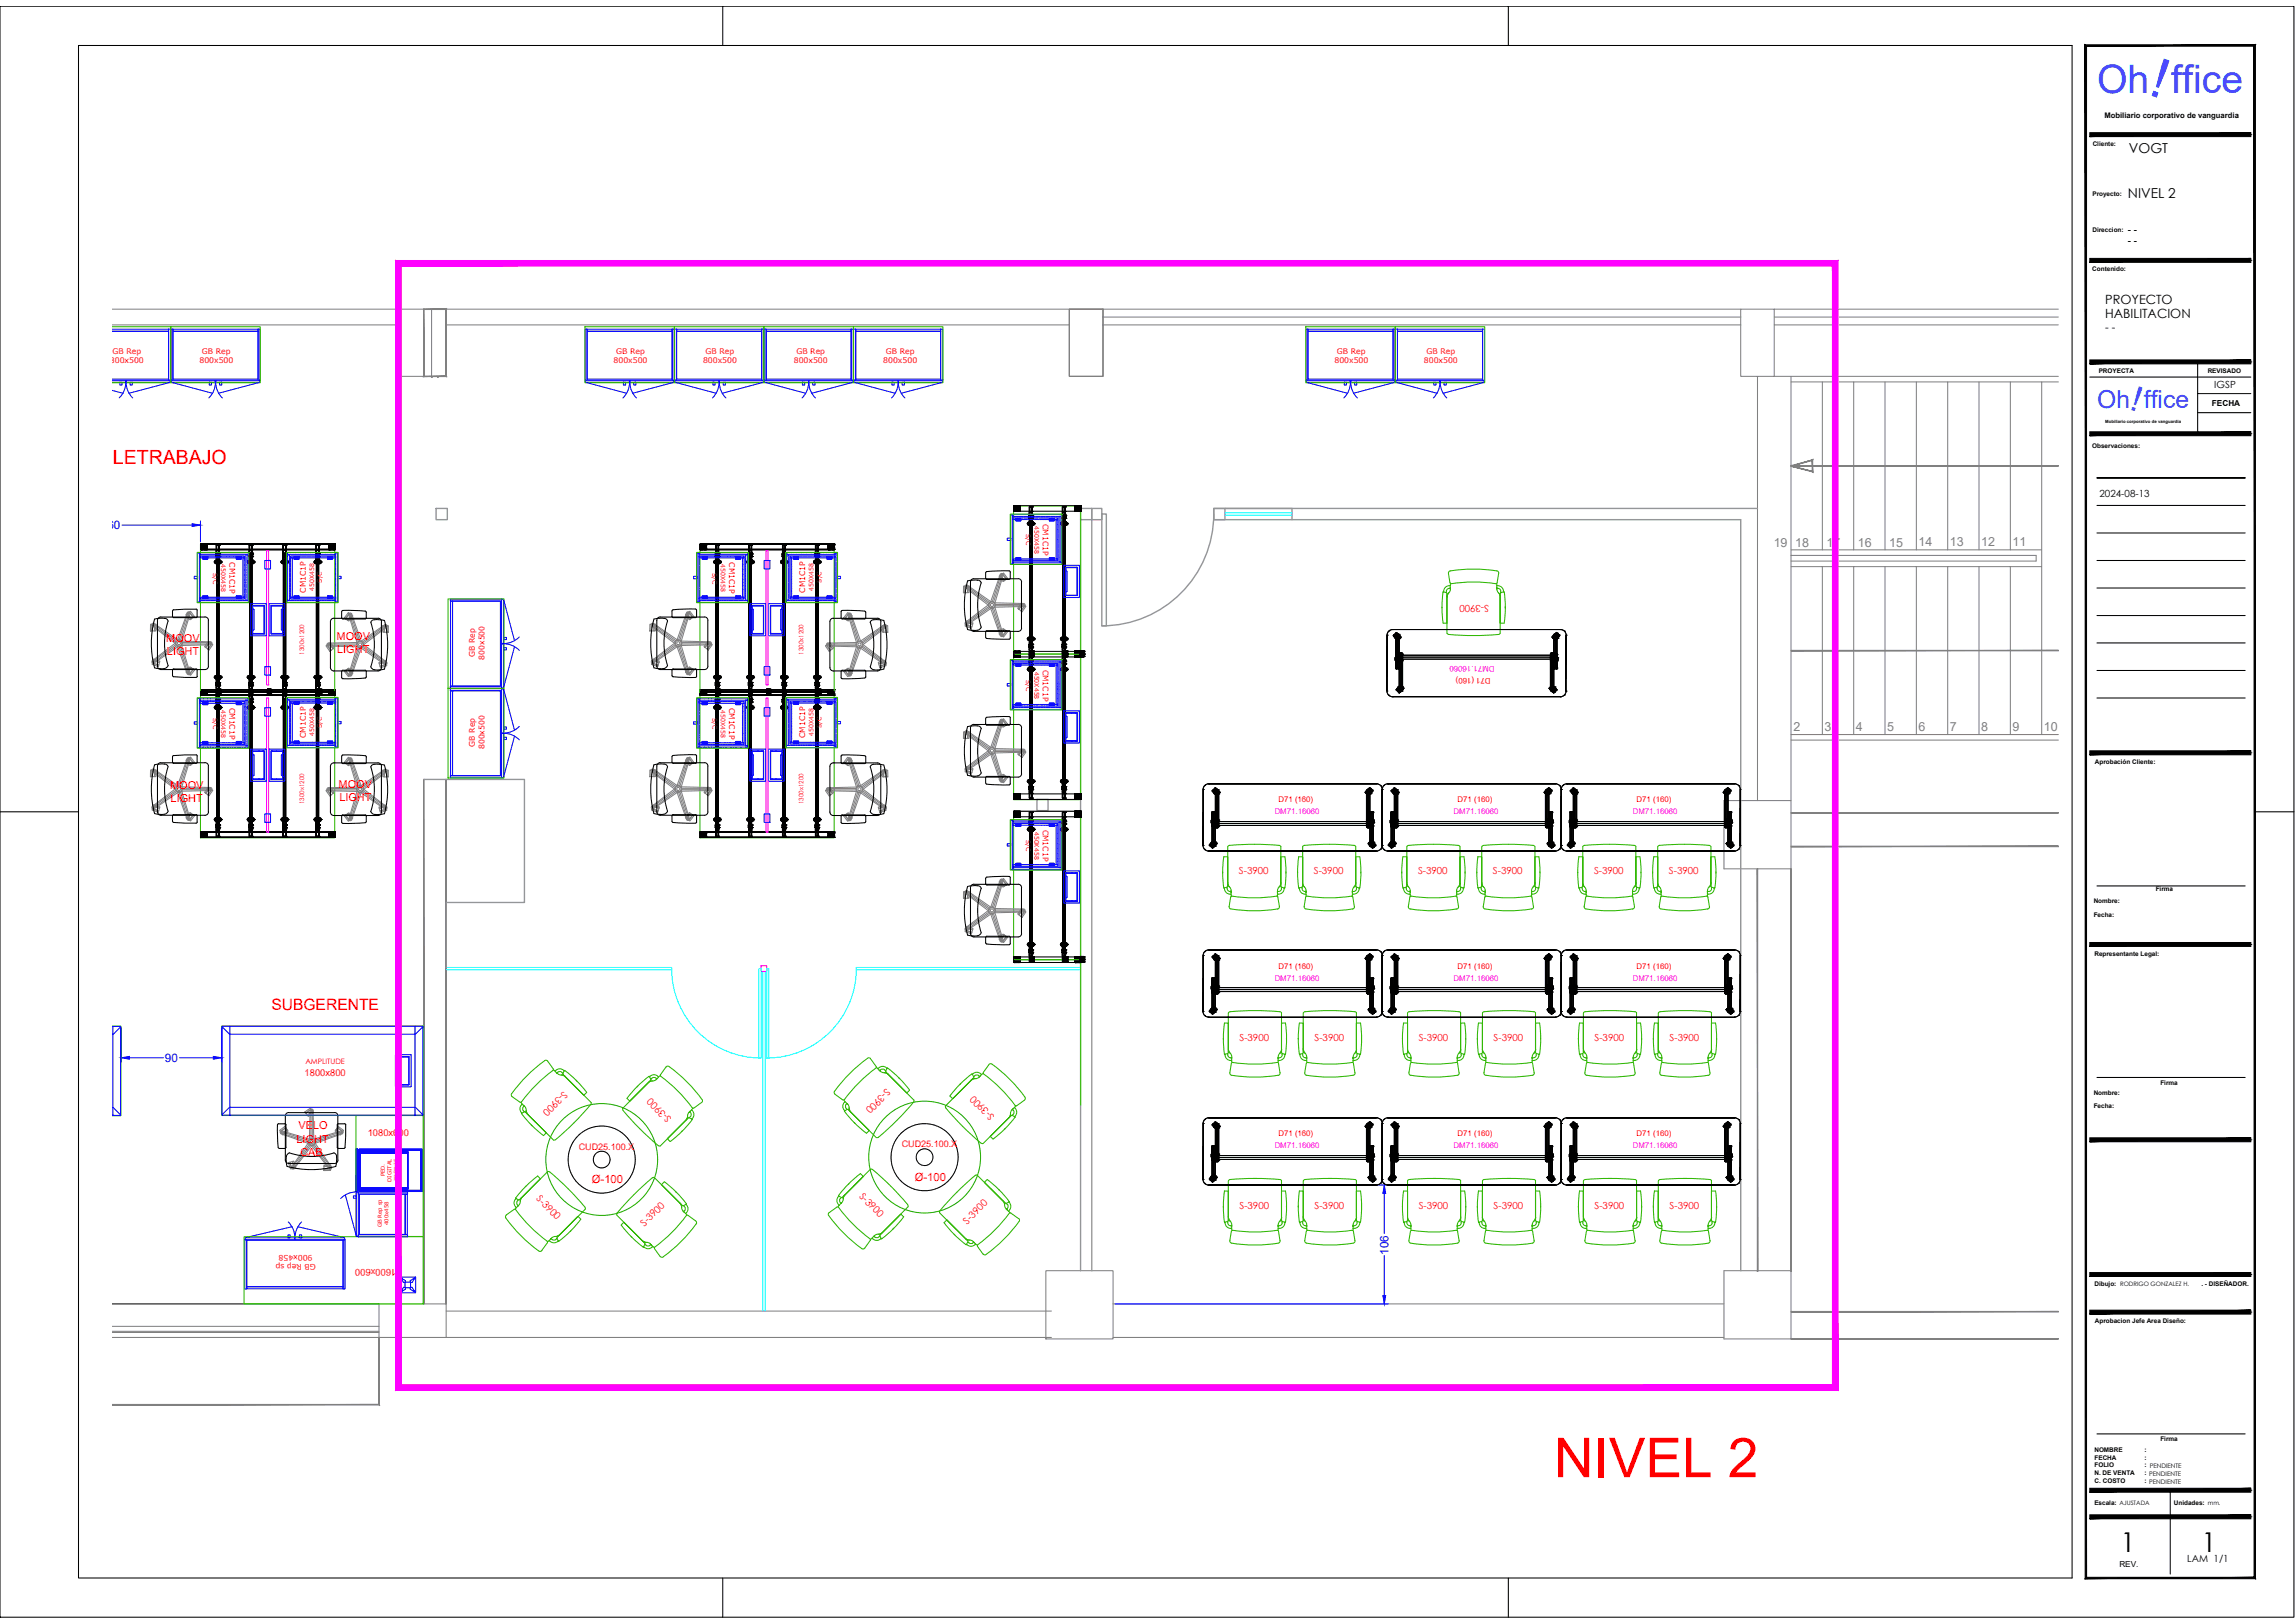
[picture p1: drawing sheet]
<svg xmlns="http://www.w3.org/2000/svg" width="420mm" height="297mm" viewBox="0 0 420 297" stroke-linecap="round" stroke-linejoin="round" font-family="sans-serif">
<defs><g id="words">
<text font-size="10" fill="#007fff" x="393" y="17.3" transform="rotate(19 393 17.3)">!</text>
<text font-size="10" fill="#f00" x="284.5" y="270.3">NIVEL 2</text>
<text font-size="7.2" fill="#007fff" x="383.9" y="17">Oh ffice</text>
<text font-size="6.3" fill="#007fff" x="389.7" y="74.9" transform="rotate(18 389.7 74.9)">!</text>
<g font-size="5">
<text x="388.2" y="284">1</text>
<text x="403" y="284">1</text>
</g>
<text font-size="4.5" fill="#007fff" x="383.9" y="74.7">Oh ffice</text>
<text font-size="3.6" fill="#f00" x="1.8" y="85">NES DE TELETRABAJO</text>
<text font-size="2.9" fill="#f00" x="49.7" y="184.8">SUBGERENTE</text>
<g font-size="2.5">
<text x="389.7" y="27.9">VOGT</text>
<text x="389.6" y="36.2">NIVEL 2</text>
</g>
<g font-size="2.3">
<text x="385.4" y="58.1">HABILITACION</text>
<text x="385.4" y="55.6">PROYECTO</text>
</g>
<g font-size="2.3" fill="#808080">
<text x="324.7" y="100">19</text>
<text x="328.7" y="100">18</text>
<text x="334.4" y="100">17</text>
<text x="340.1" y="100">16</text>
<text x="345.9" y="100">15</text>
<text x="351.2" y="100">14</text>
<text x="357" y="100">13</text>
<text x="362.7" y="100">12</text>
<text x="368.4" y="100">11</text>
<text x="328.3" y="133.8">2</text>
<text x="334" y="133.8">3</text>
<text x="339.8" y="133.8">4</text>
<text x="345.5" y="133.8">5</text>
<text x="351.2" y="133.8">6</text>
<text x="357" y="133.8">7</text>
<text x="362.7" y="133.8">8</text>
<text x="368.4" y="133.8">9</text>
<text x="374.2" y="133.8">10</text>
</g>
<g font-size="2.1" fill="#00f">
<text x="18.5" y="96.9">160</text>
<text x="30.2" y="194.4">90</text>
<text x="254.2" y="229.6" transform="rotate(-90 254.2 229.6)">106</text>
</g>
<g font-size="2.1" fill="#f00">
<text x="108.4" y="216.6">Ø-100</text>
<text x="167.5" y="216.1">Ø-100</text>
</g>
<text font-size="2" x="385.4" y="60.5">- -</text>
<g font-size="2" fill="#f00">
<text x="30.4" y="117.5">MOOV</text>
<text x="30.6" y="119.9">LIGHT</text>
<text x="61.6" y="117.1">MOOV</text>
<text x="61.7" y="119.5">LIGHT</text>
<text x="31.1" y="144.4">MOOV</text>
<text x="31.2" y="146.8">LIGHT</text>
<text x="62" y="144.3">MOOV</text>
<text x="62.1" y="146.7">LIGHT</text>
<text x="54.3" y="209.1">LIGHT</text>
<text x="54.7" y="206.7">VELO</text>
<text x="55" y="211.5">CAB.</text>
</g>
<g font-size="1.8">
<text x="389.6" y="42.6">- -</text>
<text x="389.6" y="44.7">- -</text>
<text x="405.4" y="71">IGSP</text>
<text x="384.4" y="90.9">2024-08-13</text>
<text x="400.4" y="285.8">LAM 1/1</text>
</g>
<g font-size="1.8" fill="#f00">
<text x="272.6" y="110.8" transform="rotate(-180 272.6 110.8)">S-3900</text>
<text x="226.8" y="160">S-3900</text>
<text x="240.5" y="160">S-3900</text>
<text x="259.6" y="160">S-3900</text>
<text x="273.3" y="160">S-3900</text>
<text x="291.8" y="160">S-3900</text>
<text x="305.5" y="160">S-3900</text>
<text x="226.9" y="190.5">S-3900</text>
<text x="240.7" y="190.5">S-3900</text>
<text x="259.7" y="190.5">S-3900</text>
<text x="273.5" y="190.5">S-3900</text>
<text x="291.9" y="190.5">S-3900</text>
<text x="305.7" y="190.5">S-3900</text>
<text x="103.1" y="199.6" transform="rotate(135 103.1 199.6)">S-3900</text>
<text x="162.3" y="199.2" transform="rotate(135 162.3 199.2)">S-3900</text>
<text x="123" y="204.7" transform="rotate(-135 123 204.7)">S-3900</text>
<text x="182.1" y="204.2" transform="rotate(-135 182.1 204.2)">S-3900</text>
<text x="98.1" y="219.5" transform="rotate(45 98.1 219.5)">S-3900</text>
<text x="157.2" y="219.1" transform="rotate(45 157.2 219.1)">S-3900</text>
<text x="226.9" y="221.2">S-3900</text>
<text x="240.7" y="221.2">S-3900</text>
<text x="259.7" y="221.2">S-3900</text>
<text x="273.5" y="221.2">S-3900</text>
<text x="291.9" y="221.2">S-3900</text>
<text x="305.7" y="221.2">S-3900</text>
<text x="118" y="224.5" transform="rotate(-45 118 224.5)">S-3900</text>
<text x="177.1" y="224.1" transform="rotate(-45 177.1 224.1)">S-3900</text>
</g>
<g font-size="1.7" fill="#f00">
<text x="55.8" y="196.9">1800x800</text>
<text x="67.3" y="208">1080x600</text>
<text x="72.5" y="232.3" transform="rotate(-180 72.5 232.3)">1600x600</text>
</g>
<g font-size="1.6" fill="#f00">
<text x="165.1" y="210">CUD25.100.X</text>
<text x="106" y="210.4">CUD25.100.X</text>
</g>
<g font-size="1.5">
<text x="404.9" y="74.3">FECHA</text>
<text x="388" y="286.7">REV.</text>
</g>
<text font-size="1.4" x="385.3" y="21.7">Mobiliario corporativo de vanguardia</text>
<g font-size="1.4" fill="#f00">
<text x="20.6" y="64.7">GB Rep</text>
<text x="37" y="64.7">GB Rep</text>
<text x="112.8" y="64.7">GB Rep</text>
<text x="129.2" y="64.7">GB Rep</text>
<text x="145.8" y="64.7">GB Rep</text>
<text x="162.2" y="64.7">GB Rep</text>
<text x="244.8" y="64.7">GB Rep</text>
<text x="261.2" y="64.7">GB Rep</text>
<text x="20.1" y="66.5">800x500</text>
<text x="36.5" y="66.5">800x500</text>
<text x="112.3" y="66.5">800x500</text>
<text x="128.7" y="66.5">800x500</text>
<text x="145.3" y="66.5">800x500</text>
<text x="161.7" y="66.5">800x500</text>
<text x="244.3" y="66.5">800x500</text>
<text x="260.7" y="66.5">800x500</text>
<text x="190.9" y="95.9" transform="rotate(90 190.9 95.9)">CM1C1P</text>
<text x="42" y="102.9" transform="rotate(90 42 102.9)">CM1C1P</text>
<text x="133.5" y="102.9" transform="rotate(90 133.5 102.9)">CM1C1P</text>
<text x="56" y="108.5" transform="rotate(-90 56 108.5)">CM1C1P</text>
<text x="147.4" y="108.5" transform="rotate(-90 147.4 108.5)">CM1C1P</text>
<text x="87" y="120.3" transform="rotate(-90 87 120.3)">GB Rep</text>
<text x="88.7" y="120.7" transform="rotate(-90 88.7 120.7)">800x500</text>
<text x="190.9" y="122.5" transform="rotate(90 190.9 122.5)">CM1C1P</text>
<text x="272.9" y="124.1" transform="rotate(-180 272.9 124.1)">D71 (160)</text>
<text x="42" y="129.5" transform="rotate(90 42 129.5)">CM1C1P</text>
<text x="133.5" y="129.5" transform="rotate(90 133.5 129.5)">CM1C1P</text>
<text x="56" y="135.1" transform="rotate(-90 56 135.1)">CM1C1P</text>
<text x="87" y="136.7" transform="rotate(-90 87 136.7)">GB Rep</text>
<text x="88.7" y="137.1" transform="rotate(-90 88.7 137.1)">800x500</text>
<text x="147.4" y="135.1" transform="rotate(-90 147.4 135.1)">CM1C1P</text>
<text x="234.1" y="146.8">D71 (160)</text>
<text x="266.8" y="146.8">D71 (160)</text>
<text x="299.6" y="146.8">D71 (160)</text>
<text x="190.9" y="151.8" transform="rotate(90 190.9 151.8)">CM1C1P</text>
<text x="234.1" y="177.3">D71 (160)</text>
<text x="266.8" y="177.3">D71 (160)</text>
<text x="299.6" y="177.3">D71 (160)</text>
<text x="55.9" y="194.8">AMPLITUDE</text>
<text x="234.1" y="208">D71 (160)</text>
<text x="266.8" y="208">D71 (160)</text>
<text x="299.6" y="208">D71 (160)</text>
<text x="57.2" y="229.6" transform="rotate(-180 57.2 229.6)">900x458</text>
<text x="57.8" y="231.4" transform="rotate(-180 57.8 231.4)">GB Rep sp</text>
</g>
<g font-size="1.4" fill="#f0f">
<text x="273.6" y="121.9" transform="rotate(-180 273.6 121.9)">DM71.16060</text>
<text x="233.4" y="149.1">DM71.16060</text>
<text x="266.1" y="149.1">DM71.16060</text>
<text x="298.9" y="149.1">DM71.16060</text>
<text x="233.4" y="179.5">DM71.16060</text>
<text x="266.1" y="179.5">DM71.16060</text>
<text x="298.9" y="179.5">DM71.16060</text>
<text x="233.4" y="210.2">DM71.16060</text>
<text x="266.1" y="210.2">DM71.16060</text>
<text x="298.9" y="210.2">DM71.16060</text>
</g>
<g font-size="1.2">
<text x="383.1" y="26.8">Cliente:</text>
<text x="383.1" y="35.8">Proyecto:</text>
<text x="383.1" y="42.4">Direccion:</text>
<text x="383.1" y="49.6">Contenido:</text>
<text x="384.2" y="68.2">PROYECTA</text>
<text x="404.2" y="68.2">REVISADO</text>
<text x="383" y="82">Observaciones:</text>
<text x="383.5" y="139.8">Aprobación Cliente:</text>
<text x="383.3" y="165.3">Nombre:</text>
<text x="383.3" y="167.9">Fecha:</text>
<text x="394.7" y="163.1">Firma</text>
<text x="383.4" y="174.9">Representante Legal:</text>
<text x="383.3" y="200.3">Nombre:</text>
<text x="383.3" y="202.8">Fecha:</text>
<text x="395.5" y="198.6">Firma</text>
<text x="383.4" y="235.3">Dibujo: RODRIGO GONZALEZ H.</text>
<text x="403" y="235.4">. - DISEÑADOR.</text>
<text x="383.5" y="242.2">Aprobacion Jefe Area Diseño:</text>
<text x="395.5" y="263.8">Firma</text>
<text x="383.4" y="265.7">NOMBRE</text>
<text x="383.4" y="269.9">N. DE VENTA</text>
<text x="383.5" y="267.1">FECHA</text>
<text x="383.5" y="268.5">FOLIO</text>
<text x="392.6" y="265.7">:</text>
<text x="392.6" y="267.1">:</text>
<text x="392.6" y="268.5">: PENDIENTE</text>
<text x="392.6" y="269.9">: PENDIENTE</text>
<text x="383.4" y="275.5">Escala: AJUSTADA</text>
<text x="383.5" y="271.3">C. COSTO</text>
<text x="392.6" y="271.3">: PENDIENTE</text>
<text x="398" y="275.5">Unidades: mm.</text>
</g>
<g font-size="1.1" fill="#f00">
<text x="187.9" y="97.8" transform="rotate(90 187.9 97.8)">S/C</text>
<text x="189.4" y="96.3" transform="rotate(90 189.4 96.3)">450X458</text>
<text x="39.1" y="104.8" transform="rotate(90 39.1 104.8)">S/C</text>
<text x="40.5" y="103.3" transform="rotate(90 40.5 103.3)">450X458</text>
<text x="58.9" y="106.6" transform="rotate(-90 58.9 106.6)">S/C</text>
<text x="130.5" y="104.8" transform="rotate(90 130.5 104.8)">S/C</text>
<text x="132" y="103.3" transform="rotate(90 132 103.3)">450X458</text>
<text x="150.4" y="106.6" transform="rotate(-90 150.4 106.6)">S/C</text>
<text x="57.5" y="108.1" transform="rotate(-90 57.5 108.1)">450X458</text>
<text x="148.9" y="108.1" transform="rotate(-90 148.9 108.1)">450X458</text>
<text x="55.7" y="119.8" transform="rotate(-90 55.7 119.8)">1300x1200</text>
<text x="147.1" y="119.8" transform="rotate(-90 147.1 119.8)">1300x1200</text>
<text x="187.9" y="124.4" transform="rotate(90 187.9 124.4)">S/C</text>
<text x="189.4" y="122.9" transform="rotate(90 189.4 122.9)">450X458</text>
<text x="39.1" y="131.4" transform="rotate(90 39.1 131.4)">S/C</text>
<text x="40.5" y="129.9" transform="rotate(90 40.5 129.9)">450X458</text>
<text x="130.5" y="131.4" transform="rotate(90 130.5 131.4)">S/C</text>
<text x="132" y="129.9" transform="rotate(90 132 129.9)">450X458</text>
<text x="57.5" y="134.6" transform="rotate(-90 57.5 134.6)">450X458</text>
<text x="58.9" y="133.2" transform="rotate(-90 58.9 133.2)">S/C</text>
<text x="148.9" y="134.6" transform="rotate(-90 148.9 134.6)">450X458</text>
<text x="150.4" y="133.2" transform="rotate(-90 150.4 133.2)">S/C</text>
<text x="55.7" y="147.2" transform="rotate(-90 55.7 147.2)">1300x1200</text>
<text x="147.1" y="147.2" transform="rotate(-90 147.1 147.2)">1300x1200</text>
<text x="187.9" y="153.7" transform="rotate(90 187.9 153.7)">S/C</text>
<text x="189.4" y="152.2" transform="rotate(90 189.4 152.2)">450X458</text>
</g>
<g font-size="1" fill="#f00">
<text x="70.4" y="215.3" transform="rotate(-90 70.4 215.3)">PED.</text>
<text x="71.6" y="216.3" transform="rotate(-90 71.6 216.3)">DIGITAL</text>
<text x="69.9" y="224.6" transform="rotate(-90 69.9 224.6)">GB Rep sp</text>
<text x="71.1" y="224.2" transform="rotate(-90 71.1 224.2)">400x458</text>
</g>
<text font-size=".8" x="385.4" y="77.4">Mobiliario corporativo de vanguardia</text>
<text font-size=".6" fill="#f00" x="72.6" y="216.2" transform="rotate(-90 72.6 216.2)">380x588x715</text>
</g></defs>
<!-- layer: ARQ -->
<g fill="none" stroke="#808080" stroke-width=".19">
<path d="M20.5 56.6h52.4M20.5 59.5h52.4M72.9 56.6h6.1v12.3h-6.1zM81.7 56.6h114.1M81.7 59.5h114.1M195.8 56.6h6.1v12.3h-6.1zM201.9 56.6h116.8M201.9 59.5h116.8M201.9 58h116.8M324.8 56.6h-6.1v12.3h6.1v-12.3h52M324.8 59.5h52M324.8 58h52"/>
<path d="M79 69.1h.2v-.2h.9v.2h.2M321.8 68.9v77.6M324.8 68.9h52M327.9 68.9v32.7M327.9 69.9h48.9M333.6 69.9v30.7M339.4 69.9v30.7M345.1 69.9v30.7M350.8 69.9v30.7M356.6 69.9v30.7M362.3 69.9v30.7M368 69.9v30.7"/>
<path d="M373.8 69.9v64.5M327.9 100.6h45.9M327.9 101.6h44.9v1.1h-44.9M327.9 103.7h45.9M327.9 101.6v44.9M333.6 103.7v30.7M339.4 103.7v30.7M345.1 103.7v30.7M350.8 103.7v30.7M356.6 103.7v30.7M362.3 103.7v30.7M368 103.7v30.7"/>
<path d="M327.9 134.4h48.9M327.9 135.5h48.9M315.6 146.5h12.3v12.5h-12.3zM69.4 238.6h12.3v6.2h-12.3zM81.7 240h110.8M191.5 232.6h12.3v12.5h-12.3zM203.8 238.6h111.8M315.6 232.6h12.3v12.5h-12.3zM20.5 244.8h48.9M20.5 243.9h48.9M20.5 243.7h48.9M20.5 242.7h48.9"/>
<path d="M81.7 244.8h110.8M203.8 244.8h111.8"/>
</g>
<g fill="#808080" stroke="#808080" stroke-width=".18">
<path d="M69.3 244.8l.1 12.3v-12.3zM69.3 244.8l.1 12.3-.1-.1zM20.5 257.1h48.9l-.1-.1zM20.5 257h48.8l-48.8 .1z"/>
<path d="M77.5 56.6l.1 12.2v-12.2zM77.5 56.6l.1 12.2-.1 .1zM77.5 68.9l4.1-.1zM77.5 68.9h4.2zM81.6 56.6v12.2l.1 .1zM81.6 56.6l.1-.1v12.4zM77.6 56.6h4l.1-.1zM77.6 56.5h4.1l-4.1 .1z"/>
<path d="M81.6 142.6v96h.1zM81.6 142.6h.1v96z"/>
<path d="M77.5 142.6l.1 96v-96zM77.5 142.6l.1 96h-.1z"/>
<path d="M327.9 119.1l48.9-.1zM327.9 119h48.9z"/>
<path d="M327.9 85.2v.1l48.9-.1zM327.9 85.3l48.9-.1v.1z"/>
<path d="M327.9 85.2v.1l3.9 1zM327.9 85.3l3.9 1 .1 .1zM331.8 84.3v2l.1 .1zM331.9 84.1v2.3l-.1-2.1zM327.9 85.3l3.9-1 .1-.2zM327.9 85.2l4-1.1-4 1.2z"/>
<path d="M327.9 155h48.9v-.1zM327.9 154.9h48.9l-48.9 .1z"/>
<path d="M327.9 148.8h48.9v-.1zM327.9 148.7h48.9l-48.9 .1z"/>
<path d="M327.9 245.1h48.9v-.1zM327.9 245h48.9l-48.9 .1z"/>
<path d="M327.9 240.1h48.9v-.1zM327.9 240h48.9l-48.9 .1z"/>
<path d="M321.7 159l.1 73.7zM321.7 159l.1 73.7z"/>
<path d="M327.9 159v73.7h.1zM327.9 159h.1v73.7z"/>
</g>
<!-- layer: 0 -->
<g fill="none" stroke="#000" stroke-width=".19">
<path d="M185.6 92.5h12.2v1.1h-12.2zM197.1 93.1h.1M197.2 93.1h.1M197.2 92.9l-.1 .2 .3 .1-.3-.1 .3-.2v.3v-.3zM197.2 93.2h.1M197.2 92.9h.1M197.3 93.2h.1M197.3 93h.1M197.4 93.2h.1M197.4 92.9h.1M197.4 93.1h.1M185.6 119.2h12.2v1h-12.2z"/>
<path d="M197.1 119.7h.1M197.2 119.7h.1M197.2 119.6v.3h.2l-.3-.2 .1-.1 .2 .1v.2v-.2zM197.2 119.9h.1M197.2 119.6h.1M197.3 119.8h.1M197.3 119.6h.1M197.4 119.9h.1M197.4 119.6h.1M197.4 119.7h.1M253.9 116.3v10.2v-10.2M253.9 116.3h.1"/>
<path d="M254.2 115.5h.1M255 115.2h30.7h-30.7M255 115.2h.1M255 115.2a1.03 1.03 0 0 0-1.1 1M255.6 116.7v5.6v-5.6M255.6 116.9l.2 .2M255.6 116.7h.6M255.6 119.7a.31 .31 0 0 1 .3-.2 .31 .31 0 0 1 .3 .2M255.6 116.9h.1M255.6 119.9h.1M255.6 119.8h.1M255.6 116.7h.1"/>
<path d="M255.6 116.7l.2 .2M255.6 116.8a.31 .31 0 0 0 .3 .2 .31 .31 0 0 0 .3-.2M255.6 119.7h.1M255.6 116.8v.2M255.6 119.7v.2M255.6 116.9h.5M255.6 116.5v5.9M255.7 119.7l-.1 .2M255.7 119.7h.1M255.7 116.4l-.1 .3M255.7 116.4h.1M255.7 116.4h.3"/>
<path d="M255.8 119.6h.1M255.8 119.6l-.2 .4v.6l.1 .2 .3-.1 .2-.3-.1-.6-.2-.2M255.8 119.6l-.2 .2M255.8 117h.1M255.8 116.4l.1 .1v3.9h-.1v-3.9M255.8 117.1v-.1h.1v.1M255.8 117.1h.1M255.8 116.4h.1M255.8 116.5h.1M255.8 116.4l-.2 .3M255.9 119.6l.3 .2M255.9 116.4h.1l-.1 .1"/>
<path d="M255.9 119.6h.1M255.9 117h.1M255.9 117.1h.1M255.9 116.5h.1M255.9 116.4h.1M255.9 116.4l.3 .3M256 116.4h.1M256 116.4l.2 .3M256.1 119.7l.1 .2M256.1 119.7h.1M256.1 116.9h.1M256.1 116.5h.1"/>
<path d="M256.1 116.5v5.9M256.1 119.7v.2M256.1 116.8v.2M256.2 119.7l.2-.2v.1h.2v-.1h-.2v6.1h.2v-6.1l.2 .2M256.2 119.7v6.3zM256.2 119.7h.1M256.2 116.7v5.6v-1.4l-.3 .2M256.2 116.7v4.2M256.2 119.9h.1M256.2 116.9h.1M256.2 116.7h.1M256.2 119.8h.1"/>
<path d="M256.2 116.7l-.3 .2M256.2 116.9l-.3 .2M256.2 119.6v.1M256.2 119.6v6.6M256.2 119.6v1.2M256.4 119.6l-.2 .1M256.4 119.5h.3l.1 .2M256.4 119.5h.1M256.4 119.6h.1M256.4 119.5l-.2 .2M256.4 119.6v1.1l.1-1.1M256.5 119.6h.1"/>
<path d="M256.6 119.6l.2 .1M256.6 119.6h.1M256.6 119.5h.1M256.7 119.6v6.6M256.8 119.6v.1M256.8 119.7v6.3zM256.8 119.7h.1M256.8 119.9v.7zM256.8 119.9h27M283.8 119.7v6.3zM283.8 119.7h.1M283.8 119.9v.7z"/>
<path d="M283.9 119.6v6.6M284 119.5l-.2 .2M284 119.5h.2v6.1h-.2zM284 119.5l.2 .1v-.1l.3 .2M284 119.6l-.2 .1M284 119.6h.1M284 119.5h.1M284.1 119.6v1.1l.1-1.1M284.1 119.6h.1M284.2 119.6h.1M284.2 119.6l.3 .1M284.2 119.5l-.3 .1"/>
<path d="M284.2 119.5h.1M284.3 119.5l.2 .2M284.4 119.6v1.2M284.4 119.6v6.6M284.4 119.6v.1M284.4 116.7v4.2M284.4 116.7v5.6M284.4 116.7h.7M284.4 119.9h.1M284.4 119.8h.1M284.4 116.7h.1M284.4 116.9h.1"/>
<path d="M284.5 116.7l.2 .2M284.5 116.9l.2 .2M284.5 116.8v.1a.34 .34 0 0 0 .6-.1M284.5 119.7v6.3zM284.5 119.7h.1M284.5 119.7v-.1a.34 .34 0 0 1 .6 .1M284.5 119.7v.2M284.5 116.8v.2M284.5 116.9h.1M284.5 116.5h.1M284.5 116.5v5.9M284.5 116.9h.5"/>
<path d="M284.6 119.7l-.2 .2M284.6 119.7h.1M284.6 116.4h.1M284.6 116.4h.3M284.6 116.4l-.1 .3M284.7 119.6h.1M284.7 119.6l-.2 .1v.3v.6l.1 .2h.3l.2-.4-.1-.6-.2-.2M284.7 119.6l-.3 .2M284.7 116.4h-.1h.3h-.1M284.7 116.5v3.9h.1v-3.9M284.7 116.4h.1M284.7 117.1v-.1h.1v.1"/>
<path d="M284.7 117h.1M284.7 117.1h.1M284.7 116.5h.1M284.7 116.4l-.2 .3M284.8 119.6l.3 .2M284.8 117.1h.1M284.8 119.6h.1M284.8 117h.1M284.8 116.5h.1M284.8 116.4h.1M284.8 116.4l.3 .3-.2-.3M284.9 116.4h.1"/>
<path d="M284.9 119.7l.2 .2M284.9 119.7h.1M285 116.9h.1M285 116.5v5.9M285 119.7v.2M285 116.8v.2M285.1 116.7v5.6v-1.4M285.1 116.7v4.2M285.1 116.9h.1M285.1 119.9h.1M285.1 119.8h.1M285.1 116.7h.1"/>
<path d="M285.1 116.7l-.3 .2M285.1 116.9l-.3 .2M285.7 115.2h.1M285.7 115.2a1.03 1.03 0 0 1 1 1M286.4 115.5h.1M286.7 116.3h.1M253.9 126.5h.1M253.9 126.5a1.03 1.03 0 0 0 1 1M254.2 127.2h.1M254.9 127.5h30.8h-30.8M254.9 127.5h.1M255.4 120.8l.2 .2"/>
<path d="M255.4 120.4v.4zM255.4 120.6h.2M255.4 120.4h.1M255.5 120.3v.6zM255.5 120.3v.7zM255.5 120.2v.8zM255.6 120.2l-.2 .2M255.6 120.8a.34 .34 0 0 1 .4-.3 .34 .34 0 0 1 .2 .4l.2 .1M255.6 122.3v.1M255.6 120.9l.2 .2M255.6 122.3h.1M255.6 120.9h.1"/>
<path d="M255.6 120.6h.1M255.6 120.7h.1M255.6 120.2v.8zM255.6 121h.1M255.6 120.4v.1M255.6 120.6v.4M255.6 122.4h.5M255.6 122.4h.1M255.8 122.4h-.2l.2-.1 .3 .1h-.2M255.8 120.8v.3h.1v-.3M255.8 121.1v1.3h.1v-1.3M255.8 122.3v-5.2h.1v5.2"/>
<path d="M255.8 120.4v-.8h.1v.8h-.1M255.8 122.4h.1M255.8 122.3h.1M255.8 120.8h.1M255.8 121.1h.1M255.8 120.4h.1M255.8 121h.1M255.8 120.4l-.2 .2M255.8 120.4l-.2 .3M255.9 120.4h.1M255.9 121.1h.1M255.9 122.4h.1"/>
<path d="M255.9 122.3h.1M255.9 120.8h.1M255.9 120.4l.3 .3M255.9 120.4l.3 .2M256.1 122.4h.1M256.1 120.6v.4M256.2 122.3h.1M256.2 120.9l.2 .2M256.2 120.7l.2 .1M256.2 126l.1 .2M256.2 125.6h.1M256.2 126h.1"/>
<path d="M256.2 120.9h.1M256.2 120.7h.1M256.2 126h.6M256.2 122.3l-.1 .1M256.2 120.6h.1M256.2 120.4v.1M256.2 126l.2 .3M256.2 125.6v.3M256.2 120.8v.2M256.2 126.1h.1M256.2 125.9h.1M256.2 126.2h.5"/>
<path d="M256.3 126.2h.1M256.3 126.2h.3M256.4 126.2h.2M256.4 125.6h-.2M256.4 120.8h.1M256.4 121.1h.1M256.4 126.2h.1M256.4 125.6h.1M256.4 120.7v.4h.2v5.1h-.2v-5.1M256.4 125.7v-.1l.1 .1M256.4 125.7h.1M256.4 126.3h.1"/>
<path d="M256.4 120.7h.1M256.4 125.7l-.2 .2M256.4 125.7l-.2 .3M256.5 120.7l.1 .4 .2-.2M256.5 125.6h.1M256.5 120.7h.1M256.5 126.3h.1M256.5 125.7h.1M256.5 125.7l.3 .3-.3 .3M256.5 125.7l.3 .2M256.6 125.6h.2M256.6 125.6h.1"/>
<path d="M256.6 120.8h.2M256.6 120.8h.1M256.6 121.1h.1M256.6 126.2h.1M256.7 126.2h.1M256.8 125.6v.3M256.8 126.1h.1M256.8 125.9h.1M256.8 120.8v.2M256.8 126l-.1 .2M256.8 120.8h.1M256.8 120.9h.1"/>
<path d="M256.8 126h.1M256.8 125.6h.1M256.8 120.3h.1M256.8 120.3h27M256.8 120.6h27M256.8 120.8l-.4 .2M283.8 126l.3 .3M283.8 120.8h.2M283.8 126l.2 .2M283.8 120.8h.1M283.8 120.9h.1M283.8 126h.1"/>
<path d="M283.8 125.6h.1M283.8 126h.7M283.8 120.8l.4 .2M283.9 125.6v.3M283.9 126.1h.1M283.9 125.9h.1M283.9 120.8v.2M283.9 126.2h.5M284 126.2h.1M284 120.8v.3l-.2-.2M284 121.1v5.1h.2v-5.1M284 126.2h.2"/>
<path d="M284 120.8h.1M284 121.1h.1M284 126.2h.3M284 125.6h-.2M284 125.6h.1M284.1 120.7l-.1 .1M284.1 125.7v-.1l.1 .1M284.1 125.6h.1M284.1 120.7h.1M284.1 126.3h.1M284.1 125.7h.1M284.1 125.7l-.3 .3"/>
<path d="M284.1 125.7l-.3 .2M284.2 120.7v.4h-.2M284.2 125.6h.1M284.2 120.7h.1M284.2 126.3h.1M284.2 125.7h.1M284.2 125.7l.3 .3M284.2 125.7l.3 .2M284.2 125.6h.3M284.2 121.1h.1M284.2 120.8h.1M284.2 126.2h.1"/>
<path d="M284.3 126.2h.1M284.4 125.6v.3M284.4 120.8v.2M284.4 126.1h.1M284.4 125.9h.1M284.4 122.3h.1M284.4 120.6h.1M284.4 120.7h.1M284.5 126l-.3 .3M284.5 122.3v.1M284.5 120.4v.1M284.5 120.9l-.3 .2"/>
<path d="M284.5 120.7l-.3 .1M284.5 126l-.2 .2M284.5 125.6h.1M284.5 126h.1M284.5 120.7h.1M284.5 120.9h.1M284.5 120.6v.4M284.5 122.3h.1M284.5 122.4h.5M284.5 122.4h.1M284.7 122.4h-.2l.2-.1 .3 .1h-.2M284.7 121.1l-.3-.2v1.4"/>
<path d="M284.7 120.8v.3h.1v-.3M284.7 121.1v1.3h.1v-1.3M284.7 122.3v-5.2h.1v5.2M284.7 120.4h.1M284.7 120.4v-.8h.1v.8M284.7 122.4h.1M284.7 121.1h.1M284.7 122.3h.1M284.7 120.8h.1M284.7 121h.1M284.7 120.4l-.2 .2M284.7 120.4l-.2 .3"/>
<path d="M284.8 122.3h.1M284.8 122.4h.1M284.8 120.8h.1M284.8 121.1h.1M284.8 120.4h.1M284.8 120.4l.3 .2-.3-.2M285 122.4h.1M285 122.4l.1-.1-.1 .1M285 120.6v.4M285 122.3h.1M285.1 120.9l-.3 .2M285.1 122.3h.1"/>
<path d="M285.1 120.9h.1M285.1 120.6h.1M285.1 120.7h.1M285.1 122.3l-.1 .1M285.1 120.4v.1M285.1 120.8a.34 .34 0 0 0-.4-.3 .34 .34 0 0 0-.3 .4l-.1 .1M285.1 120.2v.8zM285.1 121h.1M285.1 120.2l.1 .2M285.1 120.3v.7zM285.2 120.3v.6zM285.2 120.4v.4z"/>
<path d="M285.2 120.4h.1M285.2 120.8l-.1 .2M285.7 127.5h.1M286.4 127.2h.1M286.7 126.5v-10.2v10.2M286.7 126.5h.1M286.7 126.5a1.03 1.03 0 0 1-1 1M185.6 145.3h12.2v1h-12.2zM185.6 148.5h12.2v1h-12.2zM197.1 145.8l.1 .1-.1-.1M197.1 145.8h.1M197.1 149h.1"/>
<path d="M197.2 145.8h.1M197.2 149h.1M197.2 145.6l-.1 .2 .1-.2M197.2 145.9h.2h-.2M197.2 145.6h.1M197.2 145.9h.1M197.2 148.9v.2h.2l-.3-.1 .1-.1 .2 .1v.1v-.1zM197.2 149.1h.1M197.2 148.9h.1M197.3 145.9h.1M197.3 145.7h.1M197.3 149.1h.1"/>
<path d="M197.3 148.9h.1M197.4 145.6h-.2h.2M197.4 145.9v-.1v.1M197.4 145.6h.1M197.4 145.9h.1M197.4 149.1h.1M197.4 148.9h.1M197.4 145.8h.1M197.4 149h.1M197.4 145.8v-.2v.2M220.2 154.7a1.03 1.03 0 0 0 1.1 1.1M220.2 154.7h.1"/>
<path d="M220.3 144.5l-.1 10.2 .1-10.2M220.3 144.5h.1M220.5 155.5h.1M220.6 143.8h.1M221.3 155.8h.1M221.3 143.5h.1M221.3 143.5a1.03 1.03 0 0 0-1 1M221.8 150.2v.4zM221.8 150.4h.1M221.8 150.1v.5zM221.8 150.6h.1M221.8 150.6l.1 .2"/>
<path d="M221.8 150.1v.6zM221.8 150v.7zM221.8 150v.8zM221.9 150l-.1 .2M221.9 150.3l.2 .2M221.9 154.3l.1 .2M221.9 154.3l.2 .2M221.9 151.2a.31 .31 0 0 0 .3 .3 .31 .31 0 0 0 .3-.3M221.9 150.2l.1 .2 .2 .1 .3-.3M221.9 151.1l.1 .2M221.9 151.2l.2 .2M221.9 150.1v-1.4v5.6"/>
<path d="M221.9 150.1v4.2M221.9 154.3l.1-.2a.33 .33 0 0 1 .5 .2M221.9 154.3h.6M221.9 148.7h.1M221.9 154.1h.1M221.9 150.1h.1M221.9 151.1h.1M221.9 151.2h.1M221.9 150.4h.1M221.9 150.3h.1M221.9 154.3h.1M221.9 150v.8z"/>
<path d="M221.9 150h.1M221.9 150v.4M221.9 151.2v.1M221.9 154v.1M221.9 150.5h.1M221.9 148.6h.1M221.9 148.6v.1M222 148.6h-.1M222 154.1h.1M222 148.6h.1M222 148.6v5.9M222 148.6h.4"/>
<path d="M222 154.1h.4M222 148.6l-.1 .1M222 151.3h.1M222 154.5h.1M222 154.5h.4M222.1 148.6h-.1l.1 .1 .3-.1h-.2M222.1 151.4v-.1l.1 .1M222.1 151.3h-.1l-.1-.3v-.4l.2-.4 .3 .1 .1 .3-.1 .6-.2 .1M222.1 149.9l-.2 .2M222.1 150.2v-.3h.1v.3M222.1 149.9v-1.3h.1v1.3M222.1 148.7v5.2h.1v-5.2"/>
<path d="M222.1 154.6l.3-.1-.2 .1M222.1 154.5v-4h.1v4M222.1 150.5h.1M222.1 150.6v.8h.1v-.8M222.1 154.6h.1M222.1 153.9v.1h.1v-.1M222.1 148.7h.1M222.1 148.6h.1M222.1 153.9h.1M222.1 151.3h.1M222.1 151.4h.1M222.1 150.2h.1"/>
<path d="M222.1 149.9h.1M222.1 150.6h.1M222.1 154h.1M222.1 154.5h.1M222.1 150h.1M222.1 153.9l-.2 .2M222.1 154l-.2 .2M222.2 148.6h.1M222.2 149.9h.1M222.2 148.7h.1M222.2 150.2h.1M222.2 151.3h.1"/>
<path d="M222.2 151.4h.1M222.2 150.6h.1M222.2 154h.1M222.2 153.9h.1M222.2 150.5h.1M222.2 154.5h.1M222.2 154.6h.1M222.3 153.9l.2 .2M222.3 154l.2 .2M222.4 154.5h.1M222.4 151.3h.1M222.4 154.1h.1"/>
<path d="M222.4 148.6h.1M222.4 148.6v5.9M222.4 148.6l.1 .1M222.5 151.2v.2l.2 .1 .4-.1v-.1M222.5 150v.4M222.5 154v.1M222.5 151.1v.1M222.5 148.6h.1M222.5 150.5h.1M222.5 150.3l-.2 .2M222.5 154.3l-.2 .2M222.5 145.1l.3 .2"/>
<path d="M222.5 151.3l.2 .2v-.2l.2 .2M222.5 145.4h.2M222.5 145v6.3zM222.5 151.2l.2 .2M222.5 151.2h.1M222.5 151.3h.1M222.5 145.4h.1M222.5 145h.1M222.5 150.2h.1M222.5 150.1h.1M222.5 148.7v1.4l-.3-.2M222.5 150.1v4.2"/>
<path d="M222.5 148.7v5.6M222.5 151.1l-.1 .2M222.5 151.2l-.3 .2M222.5 154.3l-.1 .2M222.5 148.7h.1M222.5 151.1h.1M222.5 150.4h.1M222.5 150.3h.1M222.5 154.3h.1M222.5 154.1h.1M222.5 145h.6M222.5 145.1v.3"/>
<path d="M222.5 150v.2M222.5 144.9h.1M222.5 145.1h.1M222.5 144.8v6.6M222.6 150.2v1.1M222.6 144.8h.4M222.6 144.7l-.1 .3M222.6 144.7h.1M222.7 144.7h.2M222.7 149.9v-5.1h.2v5.1M222.7 144.8h.2M222.7 145.4h.2v6.1h-.2z"/>
<path d="M222.7 149.9l-.2 .2M222.7 150.2h-.2M222.7 150l.4 .2M222.7 149.9h.1M222.7 150.2h.1M222.7 144.8h.1M222.7 151.5h.1M222.7 145.4h.1M222.7 151.4h.1M222.7 151.5h.2M222.7 150l-.2 .2M222.8 145.4h.1"/>
<path d="M222.8 145.3v.1v-.1M222.8 151.3v-1.1v1.1M222.8 150.2h.1M222.8 144.7h.1M222.8 151.3h.1M222.8 145.3h.1M222.8 144.7l-.3 .3 .3 .2M222.9 144.7l.2 .3-.2 .2M222.9 151.4h.1M222.9 151.5h.1M222.9 145.4h.1M222.9 149.9h-.2l.1 .3"/>
<path d="M222.9 150.2h-.1M222.9 150.2h.2M222.9 150.2h.1M222.9 149.9h.1M222.9 144.8h.1M223 144.7l.1 .3M223 144.7h.1M223.1 144.8v6.6M223.1 151.3h.1M223.1 145.1v.3M223.1 144.9h.1M223.1 145.1h.1"/>
<path d="M223.1 150v.2M223.1 145.1l-.2 .2M223.1 150.1l-.2-.2v.3M223.1 145v6.3zM223.1 151.3l-.2 .2M223.1 151.2l-.2 .2M223.1 145.4h-.2M223.1 150.2h.1M223.1 150.1h.1M223.1 145h.1M223.1 151.2h.1M223.1 145.4h.1"/>
<path d="M223.1 150.4v.7zM223.1 150.7h27.1M223.1 151.1h27.1M223.1 150.4h27.1M250.2 150.1l.1-.2 .1 .3M250.2 145v6.3zM250.2 151.3l.2 .2v-6.1h.2v6.1h-.2v-.2h.2v.2l.2-.2M250.2 150.2h.1M250.2 151.2l.2 .2M250.2 145.4h.2M250.2 150.1h.1M250.2 145h.1"/>
<path d="M250.2 151.2h.1M250.2 151.3h.1M250.2 145.4h.1M250.2 150.4v.7zM250.2 150.7h.1M250.2 145h.6M250.2 145.1l.2 .2M250.2 150v.2l.4-.2M250.2 151.3a.31 .31 0 0 0 .3 .2 .31 .31 0 0 0 .3-.2M250.2 145.1v.3M250.2 144.9h.1M250.2 145.1h.1"/>
<path d="M250.2 144.8v6.6M250.3 150.2v1.1M250.3 144.8h.4M250.3 144.7l-.1 .3M250.3 144.7h.1M250.3 144.8h.3M250.3 150.2h.1M250.3 149.9h.1M250.3 144.8h.1M250.3 144.7h.3M250.4 151.4h.1M250.4 151.5h.1"/>
<path d="M250.4 145.4h.1M250.4 151.5h.2M250.4 145.3v.1l.1-.1M250.4 145.3h.1M250.4 144.7h.1M250.4 151.3v-1.1l.1 1.1M250.4 150.2h.1M250.4 144.7l-.2 .3 .2 .2M250.5 145.4h.1M250.5 150.2h.1M250.5 144.7h.1M250.5 151.3h.1"/>
<path d="M250.5 145.3h.1M250.5 144.7l.3 .3-.3 .2M250.6 149.9v-5.1h-.3v5.1h.3l-.1 .3M250.6 149.9l.2 .2M250.6 150.2h.2M250.6 150.2h.1M250.6 149.9h.1M250.6 144.8h.1M250.6 145.4h.1M250.6 151.5h.1M250.6 151.4h.1M250.6 150l.2 .2"/>
<path d="M250.6 144.7l.2 .3M250.6 144.7h.1M250.7 150.2v1.1M250.7 144.8v6.6M250.7 145.1v.3M250.7 144.9h.1M250.7 145.1h.1M250.8 150v.2l.2 .2M250.8 145.4h-.2M250.8 145v6.3zM250.8 151.2l-.2 .2M250.8 151.2h.1"/>
<path d="M250.8 151.3h.1M250.8 145.4h.1M250.8 145h.1M250.8 150.1h.1M250.8 150.2h.1M250.8 150.1v4.2M250.8 151.1l.1 .2M250.8 151.2l.2 .2M250.8 154.3l.1 .2M250.8 154.3h.6M250.8 148.7h.1M250.8 151.1h.1"/>
<path d="M250.8 154.1h.1M250.8 154.3h.1M250.8 150.3h.1M250.8 150.4h.1M250.8 145.1l-.3 .2M250.8 150.3l.2 .2-.2-.2M250.8 154.3l.2 .2M250.8 151.2l.2 .3M250.8 150v.4M250.8 151.1v.2M250.8 154v.1M250.8 150.5h.1"/>
<path d="M250.8 148.6h.1M250.8 148.6h.5M250.8 154.5h.1M250.8 148.6v5.9M250.8 154.1h.5M250.9 148.6l-.1 .1M250.9 151.3h.1M250.9 154.5h.1M250.9 154.5h.3M251 148.6h-.2l.3 .1 .2-.1h-.2M251 149.9l-.2 .2v-1.4v5.6M251 151.4v-.1l.1 .1"/>
<path d="M251 151.3h-.1l-.1-.3v-.6l.2-.2 .3 .1 .1 .3-.1 .6-.2 .1M251 150.2v-.3h.1v.3M251 149.9v-1.3h.1v1.3M251 154h.1M251 154l.3 .1 .1 .2M251 148.7v5.2h.1v-5.2M251 154.5v.1M251 150.5v.1M251 153.9v.1h.1v-.1M251 149.9h.1M251 148.6h.1M251 148.7h.1"/>
<path d="M251 150.2h.1M251 151.4h.1M251 151.3h.1M251 150.6h.1M251 153.9h.1M251 154.5h.1M251 150.5h.1M251 154.6h.1M251 150h.1M251 153.9l-.2 .2M251 154l-.2 .2M251 154l-.2 .3"/>
<path d="M251.1 149.9l.3 .2M251.1 154.5v-4h-.1v4h.2l-.1 .1M251.1 150.5l-.1 .1v.8h.1v-.8M251.1 148.6h.1M251.1 148.7h.1M251.1 153.9h.1M251.1 151.4h.1M251.1 151.3h.1M251.1 150.2h.1M251.1 149.9h.1M251.1 150.6h.1M251.1 150.5h.1"/>
<path d="M251.1 154h.1M251.1 154.6h.1M251.1 154.5h.1M251.2 154l.2 .2M251.2 153.9l.2 .2M251.2 154.5h.1M251.3 151.3h.1M251.3 154.1h.1M251.3 148.6h.1M251.3 148.6v5.9M251.3 148.6l.1 .1M251.4 150v.4"/>
<path d="M251.4 151.1v.2M251.4 154v.1M251.4 148.6h.1M251.4 150.5h.1M251.4 151.1l-.1 .2M251.4 151.2l-.3 .2M251.4 150.3l-.2 .2M251.4 154.3v-5.6v5.6M251.4 148.7h.1M251.4 154.1h.1M251.4 151.1h.1M251.4 150.1h.1"/>
<path d="M251.4 151.2h.1M251.4 150.4h.1M251.4 150.3h.1M251.4 154.3h.1M251.4 150v.8zM251.4 150h.1M251.4 154.3l-.1 .2M251.4 154.3l-.2 .2M251.4 151.2l-.1 .2-.3 .1M251.4 150.2l-.1 .2-.3 .1M251.4 150l.1 .2M251.5 150v.7z"/>
<path d="M251.5 150.1v.6zM251.5 150.1v.5zM251.5 150.6l-.1 .2M251.5 150.2v.4zM251.5 150.6h.1M252 155.8h-30.7h30.7M252 155.8h.1M252 143.5h-30.7h30.7M252 143.5h.1M252 143.5a1.03 1.03 0 0 1 1 1 1.03 1.03 0 0 1 1.1-1M252.7 155.5h.1M252.7 143.8h.1"/>
<path d="M253 154.7v-10.2v10.2M253 154.7h.1M253 154.7a1.03 1.03 0 0 1-1 1.1M253 154.7a1.03 1.03 0 0 0 1.1 1.1M253 144.5h.1M253 144.5v10.2v-10.2M253.3 143.8h.1M253.3 155.5h.1M254 155.8h.1M254.1 143.5h.1M254.5 150.2v.4zM254.5 150.4h.2"/>
<path d="M254.5 150.1v.5zM254.5 150.6h.1M254.6 150.1v.6zM254.6 150.6l.1 .2M254.6 150v.7zM254.6 150v.8zM254.7 151.1l.1 .2M254.7 151.2l.2 .2M254.7 150.1v-1.4v5.6M254.7 150.1v4.2M254.7 154.3h.6M254.7 148.7h.1"/>
<path d="M254.7 154.1h.1M254.7 150.1h.1M254.7 151.1h.1M254.7 151.2h.1M254.7 150.4h.1M254.7 150.3h.1M254.7 154.3h.1M254.7 150v.8zM254.7 150h.1M254.7 150l-.1 .2M254.7 150.3l.2 .2M254.7 154.3l.1 .2"/>
<path d="M254.7 154.3l.2 .2M254.7 151.2v.2l.3 .1M254.7 150.2v.2l.3 .1M254.7 150v.4M254.7 151.1v.2M254.7 154v.1M254.7 150.5h.1M254.7 148.6h.1M254.7 148.6v5.9M254.7 154.1h.5M254.8 148.6l-.1 .1M254.8 151.3h.1"/>
<path d="M254.8 154.5h.1M254.8 154.5h.3M254.9 148.6h-.2l.2 .1 .3-.1h-.2M254.9 151.4v-.1l.1 .1M254.9 151.3l-.2-.1v-.4v-.5l.2-.1 .3 .1 .1 .3-.1 .6-.2 .1M254.9 149.9l-.2 .2M254.9 150.2v-.3h.1v.3M254.9 149.9v-1.3h.1v1.3M254.9 148.7v5.2h.1v-5.2M254.9 154.6l-.1-.1 .2 .1M254.9 154.5v-4h.1v4M254.9 150.5h.1"/>
<path d="M254.9 150.6v.8h.1v-.8M254.9 154.6h.1M254.9 153.9v.1h.1v-.1M254.9 148.7h.1M254.9 148.6h.1M254.9 153.9h.1M254.9 151.3h.1M254.9 151.4h.1M254.9 150.2h.1M254.9 149.9h.1M254.9 150.6h.1M254.9 154h.1"/>
<path d="M254.9 154.5h.1M254.9 150h.1M254.9 154l-.2 .2M254.9 153.9l-.2 .2M255 154l-.3 .1v.2M255 148.6h.1M255 149.9h.1M255 148.7h.1M255 150.2h.1M255 151.3h.1M255 151.4h.1M255 150.6h.1"/>
<path d="M255 154h.1M255 153.9h.1M255 150.5h.1M255 154.5h.1M255 154.6h.1M255 154l.3 .3M255 153.9l.3 .2M255 154l.3 .2M255.1 154.5h.1M255.1 151.3h.1M255.1 154.5l.2-.2-.3 .2M255.2 148.6h-.5h.5v1.4"/>
<path d="M255.2 154.1h.1M255.2 154.5h.1M255.2 148.6h.1M255.2 148.6v5.9M255.2 150v.4M255.2 151.2v.1M255.2 154v.1M255.2 151.1v.1M255.3 148.6h.1M255.3 150.5h.1M255.3 151.3l.2 .2v-.2h.2v.2M255.3 145.4h.2"/>
<path d="M255.3 145v6.3zM255.3 151.2l.2 .2M255.3 151.2h.1M255.3 151.3h.1M255.3 145.4h.1M255.3 145h.1M255.3 150.2h.1M255.3 150.1h.1M255.3 148.7v1.4l-.3-.2M255.3 150.1v4.2M255.3 148.7v5.6M255.3 151.1l-.2 .2"/>
<path d="M255.3 151.2l-.3 .2M255.3 148.7h.1M255.3 151.1h.1M255.3 150.4h.1M255.3 150.3h.1M255.3 154.3h.1M255.3 154.1h.1M255.3 145h.6M255.3 150.3l-.3 .2 .3-.2M255.3 151.2l-.3 .3M255.3 145.1l.3 .2M255.3 150l-.1 .4h-.2"/>
<path d="M255.3 145.1v.3M255.3 144.9h.1M255.3 145.1h.1M255.3 144.8v6.6M255.4 144.8h.4M255.4 144.7l-.1 .3M255.4 144.7h.1M255.4 144.7h.3M255.5 149.9v-5.1h.2v5.1M255.5 144.8h.2M255.5 145.4h.2v6.1h-.2zM255.5 149.9l-.2 .2"/>
<path d="M255.5 150.2h-.2M255.5 150l.4 .2M255.5 149.9h.1M255.5 150.2h.1M255.5 144.8h.1M255.5 151.5h.1M255.5 145.4h.1M255.5 151.4h.1M255.5 151.5h.2M255.5 150l-.2 .2M255.5 145.3v.1l.1-.1M255.5 151.3v-1.1l.1 1.1"/>
<path d="M255.5 144.7h.1M255.5 151.3h.1M255.5 145.3h.1M255.6 144.7l-.3 .3 .3 .2M255.6 145.4h.1M255.6 150.2h.1M255.6 144.7h.1M255.6 151.3h.1M255.6 145.3h.1M255.6 144.7l.3 .3-.3 .2M255.7 151.4h.1M255.7 151.5h.1"/>
<path d="M255.7 145.4h.1M255.7 149.9h-.2v.3M255.7 150.2h-.1M255.7 150.2h.2M255.7 150.2h.1M255.7 149.9h.1M255.7 144.8h.1M255.8 144.7l.1 .3M255.8 144.7h.1M255.8 145.4v6M255.8 145.1v.3M255.8 144.9h.1"/>
<path d="M255.8 145.1h.1M255.8 144.8l.1 5.4M255.9 151.3h.1M255.9 151.3l-.2 .2-.4-.2M255.9 145.1l-.3 .2M255.9 150.1l-.2-.2v.3M255.9 145v6.3zM255.9 151.3l-.2 .2M255.9 151.2l-.2 .2M255.9 145.4h-.2M255.9 150.2h.1M255.9 150.1h.1"/>
<path d="M255.9 145h.1M255.9 151.2h.1M255.9 145.4h.1M255.9 150.4v.7zM255.9 150.7h27M255.9 151.1h27M255.9 150.4h27M282.9 150.1l.2-.2v.3h.1M282.9 145v6.3zM282.9 151.3l.2 .2 .1-6.1h.2v6.1h-.3v-.2h.2l.1 .2 .1-.2M282.9 150.2h.2M282.9 151.2l.2 .2"/>
<path d="M282.9 145.4h.2M282.9 150.2h.1M282.9 150.1h.1M282.9 145h.1M282.9 151.2h.1M282.9 151.3h.1M282.9 145.4h.1M282.9 150.4v.7zM282.9 150.7h.1M282.9 145h.6M283 145.1l.2 .2M283 151.3l.2 .2"/>
<path d="M283 150v.2l.4-.2M283 151.3h.1M283 145.1v.3M283 144.9h.1M283 145.1h.1M283 144.8v6.6M283 150.2v1.1M283 144.8h.5M283.1 144.7l-.2 .3M283.1 144.7h.1M283.1 144.8h.3M283.1 150.2h.1"/>
<path d="M283.1 149.9h.1M283.1 144.8h.1M283.1 144.7h.3M283.1 151.4h.1M283.1 151.5h.1M283.1 145.4h.1M283.1 151.5h.3M283.2 145.3v.1l.1-.1M283.2 145.3h.1M283.2 145.4h.1M283.2 144.7h.1M283.2 151.3v-1.1l.1 1.1"/>
<path d="M283.2 150.2h.1M283.2 151.3h.1M283.2 144.7l-.2 .3 .2 .2M283.3 145.4h.1M283.3 150.2h.1M283.3 144.7h.1M283.3 151.3h.1M283.3 145.3h.1M283.3 144.7l.3 .3-.3 .2M283.4 149.9v-5.1h-.3v5.1h.3l-.1 .3M283.4 149.9l.1 .2M283.4 150.2h.1"/>
<path d="M283.4 149.9h.1M283.4 144.8h.1M283.4 145.4h.1M283.4 151.5h.1M283.4 151.4h.1M283.4 150l.2 .2M283.4 144.7l.1 .3M283.4 144.7h.1M283.5 144.8v6.6M283.5 151.3h.1M283.5 145.1v.3M283.5 150v.2"/>
<path d="M283.5 144.9h.1M283.5 145.1h.1M283.5 145.4h-.1M283.5 145v6.3zM283.5 151.2l-.1 .2M283.5 151.2h.1M283.5 145.4h.1M283.5 145h.1M283.5 150.1h.1M283.5 150.2h.1M283.5 150.1v4.2M283.5 151.1l.2 .2"/>
<path d="M283.5 151.2l.3 .2M283.5 154.3h.7M283.5 148.7h.1M283.5 151.1h.1M283.5 154.1h.1M283.5 154.3h.1M283.5 150.3h.1M283.5 150.4h.1M283.6 150.3l.2 .2M283.6 145.1l-.3 .2M283.6 154.3v-.2l.3-.1 .3 .3M283.6 151.2v.2a.32 .32 0 0 0 .6-.2"/>
<path d="M283.6 150.2v.2a.32 .32 0 0 0 .6-.2M283.6 151.2l-.1 .2-.4 .1M283.6 150v.4M283.6 154v.1M283.6 151.1v.1M283.6 150.5h.1M283.6 148.6h.1M283.6 154.1h.1M283.6 154.5h.1M283.6 148.6v5.9M283.6 148.6h.5M283.6 154.1h.5"/>
<path d="M283.6 148.6v.1M283.7 151.3h.1M283.7 154.5h.1M283.7 154.5h.3M283.7 154.5l-.1-.2 .2 .2M283.8 148.6h-.2l.2 .1 .3-.1h-.2M283.8 149.9l-.3 .2v-1.4v5.6M283.8 151.4v-.1l.1 .1M283.8 151.3l-.2-.1-.1-.3 .1-.5 .2-.2 .3 .1 .1 .4-.1 .5-.2 .1M283.8 150.2v-.3h.1v.3M283.8 149.9v-1.3h.1v1.3M283.8 154h.1"/>
<path d="M283.8 148.7v5.2h.1v-5.2M283.8 154.5h-.1l.1 .1M283.8 150.5v.1M283.8 153.9v.1l.1-.1M283.8 149.9h.1M283.8 148.6h.1M283.8 148.7h.1M283.8 150.2h.1M283.8 151.4h.1M283.8 151.3h.1M283.8 150.6h.1M283.8 153.9h.1"/>
<path d="M283.8 154.5h.1M283.8 150.5h.1M283.8 154.6h.1M283.8 150h.1M283.8 153.9l-.2 .2M283.8 154l-.2 .2M283.9 149.9l.3 .2M283.9 154.5v-4h-.1v4h.2l-.1 .1M283.9 150.5l-.1 .1v.8h.1v-.8M283.9 148.6h.1M283.9 148.7h.1M283.9 153.9h.1"/>
<path d="M283.9 151.4h.1M283.9 151.3h.1M283.9 150.2h.1M283.9 149.9h.1M283.9 150.6h.1M283.9 150.5h.1M283.9 154h.1M283.9 154.6h.1M283.9 154.5h.1M283.9 154l.3 .2M283.9 153.9l.3 .2M284 154.5h.1"/>
<path d="M284 151.3h.1M284.1 148.6h.1M284.1 148.6l.1 .1M284.1 148.6h-.5v1.4M284.1 154.1h.1M284.1 148.6v5.9M284.1 150v.4M284.1 151.1v.2M284.1 154v.1M284.1 150.5h.1M284.2 151.1l-.2 .2M284.2 151.2l-.3 .2"/>
<path d="M284.2 150.3l-.3 .2M284.2 154.3v-5.6v5.6M284.2 148.7h.1M284.2 154.1h.1M284.2 151.1h.1M284.2 150.1h.1M284.2 151.2h.1M284.2 150.4h.1M284.2 150.3h.1M284.2 154.3h.1M284.2 150v.8zM284.2 150h.1"/>
<path d="M284.2 154.3l-.2 .2M284.2 154.3l-.3 .2M284.2 150l.1 .2M284.2 150v.7zM284.3 150.1v.6zM284.3 150.2v.4zM284.3 150.1v.5zM284.3 150.6h.1M284.3 150.6l-.1 .2M284.8 155.8h-30.8h30.8M284.8 155.8h.1M284.8 143.5h-30.7h30.7"/>
<path d="M284.8 143.5h.1M284.8 143.5a1.03 1.03 0 0 1 1 1M285.5 155.5h.1M285.5 143.8h.1M285.8 154.7a1.03 1.03 0 0 1-1 1.1M285.8 154.7a1.03 1.03 0 0 0 1 1.1M285.8 154.7v-10.2v10.2M285.8 154.7h.1M285.8 144.5h.1M285.8 144.5v10.2v-10.2M286.1 155.5h.1M286.1 143.8h.1"/>
<path d="M286.8 155.8h.1M286.8 143.5h.1M286.8 143.5a1.03 1.03 0 0 0-1 1M287.3 150.2v.4zM287.3 150.4h.1M287.3 150.1v.5zM287.3 150.6h.1M287.3 150.6l.1 .2M287.3 150.1v.6zM287.4 150v.7zM287.4 150v.8zM287.4 150l-.1 .2"/>
<path d="M287.4 151.1l.2 .2M287.4 151.2l.3 .2M287.4 150.3l.3 .2-.3-.2M287.4 150.1v-1.4v5.6M287.4 150.1v4.2M287.4 154.3h.7M287.4 148.7h.1M287.4 154.1h.1M287.4 150.1h.1M287.4 151.1h.1M287.4 151.2h.1M287.4 150.4h.1"/>
<path d="M287.4 150.3h.1M287.4 154.3h.1M287.4 150h.1M287.4 154.3l.2 .2M287.4 154.3l.3 .2M287.4 151.2l.3 .3M287.4 150.2l.3 .2M287.5 150v.4M287.5 151.1v.2M287.5 154v.1M287.5 150.5h-.1M287.5 148.6h.1"/>
<path d="M287.5 148.6h.5M287.5 154.1h.1M287.5 148.6v5.9M287.5 154.1h.5M287.5 148.6l-.1 .1M287.6 151.3h.1M287.6 154.5h.1M287.6 154.5h.3M287.7 148.6h-.2l.3 .1 .2-.1h-.2M287.7 151.4v-.1l.1 .1M287.7 151.3h-.2l-.1-.3 .1-.6 .2-.2 .3 .1v.3v.6l-.2 .1M287.7 149.9l-.3 .2"/>
<path d="M287.7 150.2v-.3h.1v.3M287.7 149.9v-1.3h.1v1.3M287.7 154l.3 .1 .1 .2M287.7 148.7v5.2h.1v-5.2M287.7 154.6l.2-.1-.1 .1M287.7 154.5v-4h.1v4M287.7 150.5h.1M287.7 150.6v.8h.1v-.8M287.7 154.6h.1M287.7 153.9v.1h.1v-.1M287.7 148.7h.1M287.7 148.6h.1"/>
<path d="M287.7 153.9h.1M287.7 151.3h.1M287.7 151.4h.1M287.7 150.2h.1M287.7 149.9h.1M287.7 150.6h.1M287.7 154h.1M287.7 154.5h.1M287.7 150h.1M287.7 154l-.3 .3M287.7 154l-.3 .2M287.7 153.9l-.3 .2"/>
<path d="M287.8 148.6h.1M287.8 149.9h.1M287.8 148.7h.1M287.8 150.2h.1M287.8 151.3h.1M287.8 151.4h.1M287.8 150.6h.1M287.8 154h.1M287.8 153.9h.1M287.8 150.5h.1M287.8 154.5h.1M287.8 154.6h.1"/>
<path d="M287.8 153.9l.3 .2M287.8 154l.3 .2M287.9 154.5h.1M287.9 151.3h.1M288 154.1h.1M288 154.5h.1M288 148.6h.1M288 148.6v5.9M288 148.6l.1 .1M288 150v.4M288 151.2v.1M288 154v.1"/>
<path d="M288 151.1v.1M288 150.5h.1M288 151.3l.2 .2 .1-.2 .2 .2M288 145.4h.2M288 145v6.3zM288 151.2l.2 .2M288 151.2h.1M288 151.3h.1M288 145.4h.1M288 145h.1M288 150.2h.1M288 150.1h.1"/>
<path d="M288 145h.6M288.1 150.3l-.3 .2M288.1 154.3l-.3 .2M288.1 151.2l-.1 .2-.3 .1M288.1 145.1l.2 .2M288.1 148.7v1.4l-.3-.2M288.1 150.1v4.2M288.1 148.7v5.6M288.1 151.1l-.2 .2M288.1 151.2l-.3 .2M288.1 154.3l-.2 .2M288.1 148.7h.1"/>
<path d="M288.1 150.1h.1M288.1 151.1h.1M288.1 151.2h.1M288.1 150.4h.1M288.1 150.3h.1M288.1 154.3h.1M288.1 154.1h.1M288.1 145.1v.3M288.1 150v.1a.34 .34 0 0 1-.4 .4M288.1 144.9h.1M288.1 145.1h.1M288.1 144.8v6.6"/>
<path d="M288.1 144.8h.5M288.2 144.7l-.2 .3M288.2 144.7h.1M288.2 144.7h.3M288.2 149.9v-5.1h.3v5.1M288.2 144.8h.3M288.2 149.9l-.2 .2M288.2 150.2h-.2M288.2 149.9h.1M288.2 150.2h.1M288.2 144.8h.1M288.2 151.5h.1"/>
<path d="M288.2 145.4h.1M288.2 151.4h.1M288.2 150h.3M288.2 151.5h.3M288.3 150l-.2 .2M288.3 145.4h.2v6.1h-.3zM288.3 145.4h.1M288.3 145.3v.1l.1-.1M288.3 151.3v-1.1l.1 1.1M288.3 150.2h.1M288.3 144.7h.1M288.3 151.3h.1"/>
<path d="M288.3 145.3h.1M288.3 144.7l-.2 .3 .2 .2M288.4 145.4h.1M288.4 150.2h.1M288.4 144.7h.1M288.4 151.3h.1M288.4 145.3h.1M288.4 144.7l.3 .3-.3 .2M288.5 151.4h.1M288.5 151.5h.1M288.5 145.4h.1M288.5 149.9h-.3l.1 .3"/>
<path d="M288.5 150.2h-.1M288.5 150.2h.1M288.5 149.9h.1M288.5 144.8h.1M288.5 150l.2 .2M288.5 144.7l.1 .3M288.5 144.7h.1M288.6 150.2v1.1M288.6 144.8v6.6M288.6 151.3h.1M288.6 145.1v.3M288.6 144.9h.1"/>
<path d="M288.6 145.1h.1M288.6 150.1l-.1-.2v.3M288.6 145v6.3zM288.6 151.3l-.1 .2M288.6 151.2l-.1 .2M288.6 145.4h-.1M288.6 150.2h.1M288.6 150.1h.1M288.6 145h.1M288.6 151.2h.1M288.6 145.4h.1M288.6 150.4v.7z"/>
<path d="M288.6 150.7h27.1M288.6 151.1h27.1M288.6 150.4h27.1M288.7 151.3l-.2 .2-.4-.2M288.7 145.1l-.3 .2M315.7 145.1l.3 .2M315.7 151.3l.2 .2M315.7 150.1l.2-.2v.3h.1M315.7 145v6.3zM315.7 151.3l.2 .2 .1-6.1h.1v6.1h-.2v-.2h.2v.2l.2-.2M315.7 150.2h.2M315.7 151.2l.2 .2"/>
<path d="M315.7 145.4h.2M315.7 150.2h.1M315.7 150.1h.1M315.7 145h.1M315.7 151.2h.1M315.7 151.3h.1M315.7 145.4h.1M315.7 150.4v.7zM315.7 150.7h.1M315.7 145h.6M315.7 145.1v.3M315.7 144.9h.1"/>
<path d="M315.7 145.1h.1M315.8 144.8l-.1 5.4M315.8 145.4v6M315.8 144.8h.5M315.8 144.7l-.1 .3M315.9 144.8h.2M315.9 150.2h.1M315.9 149.9h.1M315.9 144.8h.1M315.9 150h.2M315.9 150l-.2 .2M315.9 144.7h.3"/>
<path d="M315.9 151.4h.1M315.9 151.5h.1M315.9 145.4h.1M315.9 151.5h.2M316 145.3v.1l.1-.1M316 145.3h.1M316 145.4h.1M316 144.7h.1M316 151.3v-1.1l.1 1.1M316 150.2h.1M316 151.3h.1M316 144.7l-.3 .3 .3 .2"/>
<path d="M316.1 145.4h.1M316.1 150.2h.1M316.1 144.7h.1M316.1 151.3h.1M316.1 145.3h.1M316.1 144.7l.2 .3-.2 .2M316.1 149.9v-5.1h-.2v5.1h.2v.3M316.1 149.9l.2 .2M316.1 150.2h.2M316.1 149.9h.1M316.1 144.8h.1M316.1 151.5h.1"/>
<path d="M316.1 151.4h.1M316.1 150l.2 .2M316.2 144.7l.1 .3M316.2 144.7h.1M316.3 144.8v6.6M316.3 151.3h.1M316.3 145.1v.3M316.3 150v.2M316.3 144.9h.1M316.3 145.1h.1M316.3 150.1v4.2M316.3 151.1l.1 .2"/>
<path d="M316.3 151.2l.3 .2M316.3 154.3h.6M316.3 148.7h.1M316.3 150.1h.1M316.3 151.1h.1M316.3 154.1h.1M316.3 154.3h.1M316.3 150.3h.1M316.3 150.4h.1M316.3 151.2h.1M316.3 145.1l-.2 .2M316.3 150.3l.3 .2"/>
<path d="M316.3 151.2l.1 .2 .3 .1M316.3 150.2l.1 .2 .3 .1M316.3 145.4h-.2M316.3 145v6.3zM316.3 151.2l-.2 .2M316.3 145.4h.1M316.3 145h.1M316.3 150.2h.1M316.4 151.2l-.1 .2-.4 .1M316.4 150v.4M316.4 154v.1M316.4 151.1v.1"/>
<path d="M316.4 150.5h-.1M316.4 148.6h.1M316.4 148.6h.5M316.4 148.6h-.1M316.4 154.1h.1M316.4 154.5h.1M316.4 148.6v5.9M316.4 154.1h.5M316.4 148.6l-.1 .1M316.4 151.3h.1M316.5 154.5h.1M316.5 154.5h.3"/>
<path d="M316.5 154.5l-.2-.2 .3 .2M316.6 148.6h-.2l.2 .1 .3-.1h-.2M316.6 149.9l-.3 .2v-1.4v5.6M316.6 151.4v-.1l.1 .1M316.6 151.3h-.2l-.1-.3 .1-.6 .2-.2 .2 .1 .1 .3v.6l-.2 .1M316.6 150.2v-.3h.1v.3M316.6 149.9v-1.3h.1v1.3M316.6 154h.1M316.6 148.7v5.2h.1v-5.2M316.6 154.5h-.1l.1 .1M316.6 150.5v.1M316.6 153.9v.1h.1v-.1"/>
<path d="M316.6 149.9h.1M316.6 148.6h.1M316.6 148.7h.1M316.6 150.2h.1M316.6 151.4h.1M316.6 151.3h.1M316.6 150.6h.1M316.6 153.9h.1M316.6 154.5h.1M316.6 150.5h.1M316.6 154.6h.1M316.6 150h.1"/>
<path d="M316.6 153.9l-.3 .2M316.6 154l-.3 .2M316.7 149.9l.2 .2M316.7 154l-.3 .1-.1 .2M316.7 154.5v-4h-.1v4h.2l-.1 .1M316.7 150.5l-.1 .1v.8h.1v-.8M316.7 148.6h.1M316.7 148.7h.1M316.7 153.9h.1M316.7 151.4h.1M316.7 151.3h.1M316.7 150.2h.1"/>
<path d="M316.7 149.9h.1M316.7 150.6h.1M316.7 150.5h.1M316.7 154h.1M316.7 154.6h.1M316.7 154.5h.1M316.7 154l.2 .2M316.7 154l.2 .3M316.7 153.9l.2 .2M316.8 154.5h.1M316.8 151.3h.1M316.9 154.1h.1"/>
<path d="M316.9 148.6h.1M316.9 148.6v5.9M316.9 148.6v.1M316.9 150v.4M316.9 151.1v.2M316.9 154v.1M316.9 150.5h.1M316.9 151.1l-.1 .2M316.9 151.2l-.2 .2M316.9 154.3v-5.6v5.6M316.9 148.7h.1M316.9 151.1h.1"/>
<path d="M316.9 150.1h.1M316.9 151.2h.1M316.9 150.4h.1M316.9 150.3h.1M316.9 154.3h.1M316.9 150.3l-.2 .2 .2-.2M316.9 150v.8zM316.9 150.4h.2M316.9 150h.1M316.9 154.3l-.1 .2M316.9 154.3l-.2 .2M316.9 151.2l-.2 .3"/>
<path d="M316.9 150.2l-.2 .2M316.9 150l.2 .2M317 150v.8zM317 150v.7zM317.1 150.1v.6zM317.1 150.1v.5zM317.1 150.2v.4zM317.1 150.6h.1M317.1 150.6l-.2 .2M317.5 155.8h-30.7h30.7M317.5 155.8h.1M317.6 143.5h-30.8h30.8"/>
<path d="M317.6 143.5h.1M317.6 143.5a1.03 1.03 0 0 1 1 1M318.3 155.5h.1M318.3 143.8h.1M318.6 154.7v-10.2v10.2M318.6 154.7h.1M318.6 154.7a1.03 1.03 0 0 1-1 1.1M318.6 144.5h.1M185.6 175.1h12.2v1.1h-12.2zM197.1 175.6h.1M197.2 175.6h.1M197.2 175.5l-.1 .1 .3 .2-.3-.2 .1-.1 .2 .1v.2v-.3z"/>
<path d="M197.2 175.8h.1M197.2 175.5h.1M197.3 175.7h.1M197.3 175.5h.1M197.4 175.8h.1M197.4 175.5h.1M197.4 175.6h.1M220.3 174.9l-.1 10.2 .1-10.2M220.3 174.9h.1M220.6 174.2h.1M221.3 173.9h.1M221.3 173.8a1.03 1.03 0 0 0-1 1.1"/>
<path d="M221.9 179.1h.1M221.9 179h.1M221.9 179v.1M222 178.9l-.1 .1M222 179h.1M222 179v5.9M222 179h.4M222 179l-.1 .1zM222.1 179h-.1l.1 .1 .3-.1h-.2M222.1 179.1v5.2h.1v-5.2M222.1 179.1h.1M222.1 179h.1"/>
<path d="M222.2 179h.1M222.2 179.1h.1M222.4 179h.1M222.4 179v5.9M222.4 179l.1 .1zM222.4 178.9l.1 .1M222.5 179h.1M222.5 175.5l.3 .2M222.5 175.8h.2M222.5 175.4v6.3zM222.5 175.8h.1M222.5 175.4h.1"/>
<path d="M222.5 179.1v1.4l-.3-.2M222.5 179.1v5.6M222.5 179.1h.1M222.5 175.4h.6M222.5 175.5v.3M222.5 175.2h.1M222.5 175.5h.1M222.5 175.2v6.6M222.6 175.2h.5v6.6M222.6 175.1l-.1 .3M222.6 175.1h.1M222.7 175.1h.2"/>
<path d="M222.7 175.2h.2M222.7 175.8h.2v6h-.2zM222.7 175.2h.1M222.7 175.8h.1M222.8 175.8h.1M222.8 175.6v.2v-.2M222.8 175.1h.1M222.8 175.6h.1M222.8 175.1l-.3 .3 .3 .2M222.9 175.1l.2 .3-.2 .2M222.9 175.8h.1M222.9 175.2h.1"/>
<path d="M223 175.2l.1 .2M223 175.2h.1M223.1 175.5v.3M223.1 175.2h.1M223.1 175.5h.1M223.1 175.5l-.2 .2M223.1 175.4v6.3zM223.1 175.8h-.2M223.1 175.4h.1M223.1 175.8h.1M250.2 175.4v6.3zM250.2 175.8h.2"/>
<path d="M250.2 175.4h.1M250.2 175.8h.1M250.2 175.4h.6M250.2 175.5l.2 .2M250.2 175.5v.3M250.2 175.2h.1M250.2 175.5h.1M250.2 175.2v6.6M250.3 175.2h.4M250.3 175.2l-.1 .2M250.3 175.2h.1M250.3 175.2h.3"/>
<path d="M250.3 175.1h.3M250.4 175.8h.1M250.4 175.6v.2l.1-.2M250.4 175.6h.1M250.4 175.1h.1M250.4 175.1l-.2 .3 .2 .2M250.5 175.8h.1M250.5 175.1h.1M250.5 175.6h.1M250.5 175.1l.3 .3-.3 .2M250.6 175.2h.1M250.6 175.8h.1"/>
<path d="M250.6 175.1l.2 .3M250.6 175.1h.1M250.7 175.2v6.6M250.7 175.5v.3M250.7 175.2h.1M250.7 175.5h.1M250.8 175.8h-.2M250.8 175.4v6.3zM250.8 175.8h.1M250.8 175.4h.1M250.8 179.1h.1M250.8 175.5l-.3 .2"/>
<path d="M250.8 179h.1M250.8 179h.5M250.8 178.9v.1M250.8 179v5.9M250.9 178.9l-.1 .2zM251 179h-.2l.2 .1 .3-.1h-.2M251 179.1v5.2h.1v-5.2M251 179h.1M251 179.1h.1M251.1 179h.1M251.1 179.1h.1M251.3 179h.1"/>
<path d="M251.3 179v5.9M251.3 178.9l.1 .2zM251.3 178.9l.1 .1M251.4 179h.1M251.4 179.1h.1M252 173.9h-30.7h30.7M252 173.9h.1M252 173.8a1.03 1.03 0 0 1 1 1.1 1.03 1.03 0 0 1 1.1-1.1M252.7 174.2h.1M253 174.9h.1M253 174.9v10.2v-10.2M253.3 174.2h.1"/>
<path d="M254.1 173.9h.1M254.7 179.1h.1M254.7 179h.1M254.7 178.9v.1M254.7 179v5.9M254.8 179l-.1 .1zM254.9 179h-.2l.2 .1 .3-.1h-.2M254.9 179.1v5.2h.1v-5.2M254.9 179.1h.1M254.9 179h.1M255 179h.1M255 179.1h.1"/>
<path d="M255.2 179h-.5h.5v1.3M255.2 179h.1M255.2 179v5.9M255.2 179l.1 .1M255.2 178.9l.1 .2M255.2 178.9l.1 .1M255.3 179h.1M255.3 175.8h.2M255.3 175.4v6.3zM255.3 175.8h.1M255.3 175.4h.1M255.3 179.1v1.4l-.3-.2"/>
<path d="M255.3 179.1v5.6M255.3 179.1h.1M255.3 175.4h.6M255.3 179v.1M255.3 175.5l.3 .2M255.3 175.5v.3M255.3 175.2h.1M255.3 175.5h.1M255.4 175.1l-.1 .3M255.4 175.1h.1M255.4 175.1h.3M255.5 175.2h.2"/>
<path d="M255.5 175.8h.2v6h-.2zM255.5 175.2h.1M255.5 175.8h.1M255.5 175.6v.2l.1-.2M255.5 175.1h.1M255.5 175.6h.1M255.6 175.1l-.3 .3 .3 .2M255.6 175.8h.1M255.6 175.1h.1M255.6 175.6h.1M255.6 175.1l.3 .3-.3 .2M255.7 175.8h.1"/>
<path d="M255.7 175.2h.1M255.8 175.2l.1 .2M255.8 175.2h.1M255.8 175.2h-.5v6.6M255.8 175.8v6M255.8 175.5v.3M255.8 175.5h.1M255.8 175.2l.1 5.4M255.9 175.5l-.3 .2M255.9 175.4v6.3zM255.9 175.8h-.2M255.9 175.4h.1"/>
<path d="M255.9 175.8h.1M282.9 175.4v6.3zM282.9 175.8h.2M282.9 175.4h.1M282.9 175.8h.1M282.9 175.4h.6M283 175.5l.2 .2M283 175.5v.3M283 175.2h.1M283 175.5h.1M283 175.2v6.6M283 175.2h.5v6.6"/>
<path d="M283.1 175.2l-.2 .2M283.1 175.2h.1M283.1 175.2h.3M283.1 175.1h.3M283.1 175.8h.1M283.2 175.6v.2l.1-.2M283.2 175.6h.1M283.2 175.8h.1M283.2 175.1h.1M283.2 175.1l-.2 .3 .2 .2M283.3 175.8h.1M283.3 175.1h.1"/>
<path d="M283.3 175.6h.1M283.3 175.1l.3 .3-.3 .2M283.4 175.2h.1M283.4 175.8h.1M283.4 175.1l.1 .3M283.4 175.1h.1M283.5 175.5v.3M283.5 175.2h.1M283.5 175.5h.1M283.5 175.8h-.1M283.5 175.4v6.3zM283.5 175.8h.1"/>
<path d="M283.5 175.4h.1M283.5 179.1h.1M283.6 175.5l-.3 .2M283.6 179h.1M283.6 179v5.9M283.6 179h.5M283.6 178.9v.1M283.6 178.9v.2zM283.8 179h-.2l.2 .1 .3-.1h-.2M283.8 179.1v5.2h.1v-5.2M283.8 179h.1M283.8 179.1h.1"/>
<path d="M283.9 179h.1M283.9 179.1h.1M284.1 179h.1M284.1 178.9l.1 .2zM284.1 179h-.5v1.3M284.1 179v5.9M284.1 178.9l.1 .1M284.2 179.1h.1M284.8 173.9h-30.7h30.7M284.8 173.9h.1M284.8 173.8a1.03 1.03 0 0 1 1 1.1M285.5 174.2h.1"/>
<path d="M285.8 174.9h.1M285.8 174.9v10.2v-10.2M286.1 174.2h.1M286.8 173.9h.1M286.8 173.8a1.03 1.03 0 0 0-1 1.1M287.4 179.1h.1M287.5 179h.1M287.5 179h.5M287.5 178.9v.1M287.5 179v5.9M287.5 179l-.1 .1zM287.7 179h-.2l.2 .1 .3-.1h-.2"/>
<path d="M287.7 179.1v5.2h.1v-5.2M287.7 179.1h.1M287.7 179h.1M287.8 179h.1M287.8 179.1h.1M288 179h.1M288 179v5.9M288 179l.1 .1zM288 178.9v.1M288 175.8h.2M288 175.4v6.3zM288 175.8h.1"/>
<path d="M288 175.4h.1M288 175.4h.6M288.1 175.5l.2 .2M288.1 179.1v1.4l-.3-.2M288.1 179.1v5.6M288.1 179.1h.1M288.1 175.5v.3M288.1 175.2h.1M288.1 175.5h.1M288.2 175.1l-.2 .3M288.2 175.1h.1M288.2 175.1h.3"/>
<path d="M288.2 175.2h.3M288.2 175.8h.3v6h-.3zM288.2 175.2h.1M288.2 175.8h.1M288.3 175.8h.1M288.3 175.6v.2l.1-.2M288.3 175.1h.1M288.3 175.6h.1M288.3 175.1l-.2 .3 .2 .2M288.4 175.8h.1M288.4 175.1h.1M288.4 175.6h.1"/>
<path d="M288.4 175.1l.3 .3-.3 .2M288.5 175.8h.1M288.5 175.2h.1M288.5 175.2l.1 .2M288.6 175.2h-.5v6.6M288.6 175.2v6.6M288.6 175.5v.3M288.6 175.2h.1M288.6 175.5h.1M288.6 175.4v6.3zM288.6 175.8h-.1M288.6 175.4h.1"/>
<path d="M288.6 175.8h.1M288.7 175.5l-.3 .2M315.7 175.5l.3 .2M315.7 175.4v6.3zM315.7 175.8h.2M315.7 175.4h.1M315.7 175.8h.1M315.7 175.4h.6M315.7 175.5v.3M315.7 175.2h.1M315.7 175.5h.1M315.8 175.2l-.1 5.4"/>
<path d="M315.8 175.8v6M315.8 175.2h.5v6.6M315.8 175.2l-.1 .2M315.8 175.2h.1M315.9 175.2h.2M315.9 175.2h.1M315.9 175.1h.3M315.9 175.8h.1M316 175.6v.2l.1-.2M316 175.6h.1M316 175.8h.1M316 175.1h.1"/>
<path d="M316 175.1l-.3 .3 .3 .2M316.1 175.8h.1M316.1 175.1h.1M316.1 175.6h.1M316.1 175.1l.2 .3-.2 .2M316.1 175.2h.1M316.2 175.1l.1 .3M316.2 175.1h.1M316.3 175.5v.3M316.3 175.2h.1M316.3 175.5h.1M316.3 179.1h.1"/>
<path d="M316.3 175.5l-.2 .2M316.3 175.8h-.2M316.3 175.4v6.3zM316.3 175.8h.1M316.3 175.4h.1M316.4 179h.1M316.4 179h.5M316.4 178.9l-.1 .1M316.4 179v5.9M316.4 178.9l-.1 .2zM316.6 179h-.2l.2 .1 .3-.1h-.2M316.6 179.1v5.2h.1v-5.2"/>
<path d="M316.6 179h.1M316.6 179.1h.1M316.7 179h.1M316.7 179.1h.1M316.9 179h.1M316.9 179v5.9M316.9 178.9v.2M316.9 179v.1M316.9 178.9v.1M316.9 179.1h.1M317.6 173.9h-30.8h30.8M317.6 173.9h.1"/>
<path d="M317.6 173.8a1.03 1.03 0 0 1 1 1.1M318.3 174.2h.1M318.6 174.9h.1M220.2 185.1a1.03 1.03 0 0 0 1.1 1M220.2 185.1h.1M220.5 185.9h.1M221.3 186.2h.1M221.8 180.6v.4zM221.8 180.8h.1M221.8 180.5v.5zM221.8 181h.1M221.8 181l.1 .2"/>
<path d="M221.8 180.5v.6zM221.8 180.4v.7zM221.8 180.4v.8zM221.9 180.4l-.1 .2M221.9 180.7l.2 .2M221.9 184.7l.1 .2M221.9 184.7l.2 .2M221.9 181.6l.1 .2a.33 .33 0 0 0 .5-.2M221.9 181.5l.1 .2M221.9 181.6l.2 .2M221.9 180.5v-1.4v5.6M221.9 180.5v4.2"/>
<path d="M221.9 184.7h.6M221.9 184.5h.1M221.9 180.5h.1M221.9 181.5h.1M221.9 181.6h.1M221.9 180.7h.1M221.9 184.7h.1M221.9 180.4v.8zM221.9 180.4h.1M221.9 180.4v.5M221.9 181.6v.1M221.9 180.7v.2z"/>
<path d="M221.9 184.4v.2M221.9 180.9h.1M222 184.5h.1M222 184.5h.4M222 181.7h.1M222 184.9h.1M222 184.9h.4M222.1 181.8h.1M222.1 181.7l-.2-.3 .2-.8h.3l.1 .4-.1 .6-.2 .1M222.1 180.3l-.2 .2M222.1 180.6v-.3h.1v.3M222.1 180.3v-1.3h.1v1.3"/>
<path d="M222.1 185l.3-.1-.2 .1M222.1 184.9v-4h.1v4M222.1 180.9h.1M222.1 181v.8h.1v-.8M222.1 185h.1M222.1 184.3v.1h.1v-.1M222.1 184.3h.1M222.1 181.7h.1M222.1 180.6h.1M222.1 180.3h.1M222.1 181h.1M222.1 184.4h.1"/>
<path d="M222.1 184.9h.1M222.1 180.4h.1M222.1 184.3l-.2 .2M222.1 184.4l-.2 .3 .1-.2a.33 .33 0 0 1 .5 .2l-.2-.3M222.2 180.3h.1M222.2 180.6h.1M222.2 181.7h.1M222.2 181.8h.1M222.2 181h.1M222.2 184.4h.1M222.2 184.3h.1M222.2 180.9h.1"/>
<path d="M222.2 184.9h.1M222.2 185h.1M222.3 184.3l.2 .2M222.4 184.9h.1M222.4 181.7h.1M222.4 184.5h.1M222.5 181.6l.2 .3M222.5 180.4v.5M222.5 184.4v.2M222.5 180.7v.1zM222.5 181.5v.1M222.5 180.9h.1"/>
<path d="M222.5 180.7l-.2 .2M222.5 184.7l-.2 .2M222.5 181.7l.2 .2v-.1h.2M222.5 181.6l.2 .2M222.5 181.6h.1M222.5 180.6h.1M222.5 180.5h.1M222.5 180.5v4.2M222.5 181.5l-.1 .2M222.5 181.6l-.3 .2M222.5 184.7l-.1 .2M222.5 181.5h.1"/>
<path d="M222.5 180.7h.1M222.5 184.7h.1M222.5 184.5h.1M222.5 181.7h.1M222.5 180.4v.2M222.6 180.6v1.1M222.7 180.3v-5.1h.2v5.1M222.7 180.3l-.2 .2M222.7 180.6h-.2M222.7 180.3h.1M222.7 180.6h.1M222.7 181.8h.1"/>
<path d="M222.7 181.9h.2M222.8 181.8v-1.2v1.2M222.8 180.6h.1M222.8 181.8h.1M222.9 181.8h.1M222.9 180.3h-.2l.1 .3M222.9 180.6h-.1M222.9 180.6h.2M222.9 180.6h.1M222.9 180.3h.1M223.1 181.7h.1M223.1 180.4v.2"/>
<path d="M223.1 180.5l-.2-.2v.3M223.1 181.7l-.2 .1M223.1 181.6l-.2 .2M223.1 180.5l-.1-.1-.4 .1-.1 .1a.31 .31 0 0 1-.3 .2 .31 .31 0 0 1-.3-.2M223.1 180.6h.1M223.1 180.5h.1M223.1 181.6h.1M223.1 180.7v.8zM223.1 181.1h27.1M223.1 181.5h27.1M223.1 180.7h27.1M223.1 181.7l-.2 .2"/>
<path d="M250.2 180.5l.1-.2 .1 .3M250.2 181.7l.2 .1v-6h.2v6l-.2 .1v-.1h.2v.1l.2-.2M250.2 180.6h.1M250.2 181.6l.2 .2M250.2 180.5h.1M250.2 181.6h.1M250.2 180.7v.8zM250.2 181.1h.1M250.2 180.4v.1l.1-.1 .4 .1 .1 .1M250.2 181.7l.2 .2M250.3 180.6v1.1M250.3 180.6h.1"/>
<path d="M250.3 180.3h.1M250.4 181.8h.1M250.4 181.9h.2M250.4 181.8v-1.2l.1 1.2M250.4 180.6h.1M250.5 180.6h.1M250.5 181.8h.1M250.6 180.3v-5.1h-.3v5.1h.3l-.1 .3M250.6 180.3l.2 .2M250.6 180.6h.2M250.6 180.6h.1M250.6 180.3h.1"/>
<path d="M250.6 181.8h.1M250.7 180.6v1.1M250.8 181.7l-.2 .2M250.8 180.4v.2M250.8 181.6l-.2 .2M250.8 181.6h.1M250.8 180.5h.1M250.8 180.6h.1M250.8 180.5v4.2M250.8 181.5l.1 .2M250.8 181.6l.2 .2M250.8 184.7l.1 .2"/>
<path d="M250.8 184.7h.6M250.8 181.5h.1M250.8 184.5h.1M250.8 184.7h.1M250.8 180.7h.1M250.8 180.7l.2 .2-.2-.2M250.8 184.7l.2 .2M250.8 181.6l.2 .3M250.8 180.6l.2 .2M250.8 180.4v.5M250.8 181.5v.2M250.8 184.4v.2"/>
<path d="M250.8 180.7v.1zM250.8 180.9h.1M250.8 184.9h.1M250.8 184.5h.5M250.9 181.7h.1M250.9 184.9h.1M250.9 184.9h.3M251 180.3l-.2 .2v-1.4v5.6M251 181.8h.1M251 181.7l-.2-.3v-.6l.2-.2h.2l.2 .4-.1 .6-.2 .1M251 180.6v-.3h.1v.3M251 180.3v-1.3h.1v1.3"/>
<path d="M251 184.4h.1M251 184.9v.1M251 180.9v.1M251 184.3v.1h.1v-.1M251 180.3h.1M251 180.6h.1M251 181.7h.1M251 181h.1M251 184.3h.1M251 184.9h.1M251 180.9h.1M251 185h.1"/>
<path d="M251 180.4h.1M251 184.4l-.2 .3 .2-.3M251 184.3l-.2 .2M251.1 180.3l.3 .2M251.1 184.9v-4h-.1v4h.2l-.1 .1M251.1 180.9l-.1 .1v.8h.1v-.8M251.1 184.3h.1M251.1 181.8h.1M251.1 181.7h.1M251.1 180.6h.1M251.1 180.3h.1M251.1 181h.1"/>
<path d="M251.1 180.9h.1M251.1 184.4h.1M251.1 185h.1M251.1 184.9h.1M251.2 184.4l.2 .3-.1-.2-.3-.1M251.2 184.3l.2 .2M251.2 184.9h.1M251.3 181.7h.1M251.3 184.5h.1M251.4 180.4v.5M251.4 181.5v.2M251.4 180.7v.2z"/>
<path d="M251.4 184.4v.2M251.4 180.9h.1M251.4 181.5l-.1 .2M251.4 181.6l-.3 .2M251.4 180.7l-.2 .2M251.4 184.7v-5.6v5.6M251.4 184.5h.1M251.4 181.5h.1M251.4 180.5h.1M251.4 181.6h.1M251.4 180.7h.1M251.4 184.7h.1"/>
<path d="M251.4 180.4v.8zM251.4 180.8h.1M251.4 180.4h.1M251.4 184.7l-.1 .2M251.4 184.7l-.2 .2M251.4 181.6l-.1 .2-.3 .1M251.4 180.6l-.1 .2-.3 .1M251.4 180.4l.1 .2M251.5 180.4v.7zM251.5 180.5v.6zM251.5 180.5v.5zM251.5 181l-.1 .2"/>
<path d="M251.5 180.6v.4zM251.5 181h.1M252 186.2h-30.7h30.7M252 186.2h.1M252.7 185.9h.1M253 185.1v-10.2v10.2M253 185.1h.1M253 185.1a1.03 1.03 0 0 1-1 1M253 185.1a1.03 1.03 0 0 0 1.1 1M253.3 185.9h.1M254 186.2h.1M254.5 180.6v.4z"/>
<path d="M254.5 180.8h.2M254.5 180.5v.5zM254.5 181h.1M254.6 180.5v.6zM254.6 181l.1 .2M254.6 180.4v.7zM254.6 180.4v.8zM254.7 181.5l.1 .2M254.7 181.6l.2 .2M254.7 180.5v-1.4v5.6M254.7 180.5v4.2M254.7 184.7h.6"/>
<path d="M254.7 184.5h.1M254.7 180.5h.1M254.7 181.5h.1M254.7 181.6h.1M254.7 180.7h.1M254.7 184.7h.1M254.7 180.4v.8zM254.7 180.4h.1M254.7 180.4l-.1 .2M254.7 180.7l.2 .2M254.7 184.7l.1 .2M254.7 184.7l.2 .2"/>
<path d="M254.7 181.6v.2l.3 .1M254.7 180.6v.2l.3 .1M254.7 180.4v.5M254.7 181.5v.2M254.7 180.7v.2zM254.7 184.4v.2M254.7 180.9h.1M254.7 184.5h.5M254.8 181.7h.1M254.8 184.9h.1M254.8 184.9h.3M254.9 181.8h.1"/>
<path d="M254.9 181.7l-.2-.1v-.6l.1-.4h.3l.2 .8-.3 .3M254.9 180.3l-.2 .2M254.9 180.6v-.3h.1v.3M254.9 180.3v-1.3h.1v1.3M254.9 185l-.1-.1 .2 .1M254.9 184.9v-4h.1v4M254.9 180.9h.1M254.9 181v.8h.1v-.8M254.9 185h.1M254.9 184.3v.1h.1v-.1M254.9 184.3h.1M254.9 181.7h.1"/>
<path d="M254.9 180.6h.1M254.9 180.3h.1M254.9 181h.1M254.9 184.4h.1M254.9 184.9h.1M254.9 180.4h.1M254.9 184.4l-.2 .3v-.2l.3-.1M254.9 184.3l-.2 .2M255 180.3h.1M255 180.6h.1M255 181.7h.1M255 181.8h.1"/>
<path d="M255 181h.1M255 184.4h.1M255 184.3h.1M255 180.9h.1M255 184.9h.1M255 185h.1M255 184.4l.3 .3-.3-.3M255 184.3l.3 .2M255.1 184.9h.1M255.1 181.7h.1M255.1 184.9l.2-.2-.3 .2M255.2 184.5h.1"/>
<path d="M255.2 184.9h.1M255.2 180.4v.5M255.2 181.6v.1M255.2 184.4v.2M255.2 180.7v.1zM255.2 181.5v.1M255.3 180.9h.1M255.3 181.7l.2 .2v-.1h.2M255.3 181.6l.2 .2M255.3 181.6h.1M255.3 180.6h.1M255.3 180.5h.1"/>
<path d="M255.3 180.5v4.2M255.3 181.5l-.2 .2M255.3 181.6l-.3 .2M255.3 181.5h.1M255.3 180.7h.1M255.3 184.7h.1M255.3 184.5h.1M255.3 180.7l-.3 .2 .3-.2M255.3 181.6l-.3 .3M255.3 180.6l-.3 .2M255.3 181.7l.2 .2M255.3 180.4v.2"/>
<path d="M255.5 180.3v-5.1h.2v5.1M255.5 180.3l-.2 .2M255.5 180.6h-.2M255.5 180.3h.1M255.5 180.6h.1M255.5 181.8h.1M255.5 181.9h.2M255.5 181.8v-1.2l.1 1.2M255.6 180.6h.1M255.6 181.8h.1M255.7 181.8h.1M255.7 180.3h-.2v.3"/>
<path d="M255.7 180.6h-.1M255.7 180.6h.2M255.7 180.6h.1M255.7 180.3h.1M255.9 181.7h.1M255.9 181.7l-.2 .2M255.9 180.5l-.2-.2v.3M255.9 181.7l-.2 .1M255.9 181.6l-.2 .2M255.9 180.5l-.2-.1-.3 .1-.1 .1M255.9 180.6h.1M255.9 180.5h.1"/>
<path d="M255.9 181.6h.1M255.9 180.7v.8zM255.9 181.1h27M255.9 181.5h27M255.9 180.7h27M282.9 180.5l.2-.2 .1 .3M282.9 181.7l.2 .1 .1-6h.2v6l-.3 .1v-.1h.3v.1l.1-.2M282.9 180.6h.2M282.9 181.6l.2 .2M282.9 180.6h.1M282.9 180.5h.1M282.9 181.6h.1"/>
<path d="M282.9 180.7v.8zM282.9 181.1h.1M283 181.7l.2 .2M283 180.4v.1l.1-.1 .4 .1 .1 .3 .3 .1 .3-.3M283 181.7h.1M283 180.6v1.1M283.1 180.6h.1M283.1 180.3h.1M283.1 181.8h.1M283.1 181.9h.3M283.2 181.8v-1.2l.1 1.2M283.2 180.6h.1"/>
<path d="M283.2 181.8h.1M283.3 180.6h.1M283.3 181.8h.1M283.4 180.3v-5.1h-.3v5.1h.3l-.1 .3M283.4 180.3l.1 .2M283.4 180.6h.1M283.4 180.3h.1M283.4 181.8h.1M283.5 181.7h.1M283.5 180.4v.2M283.5 181.6l-.1 .2M283.5 181.6h.1"/>
<path d="M283.5 180.5h.1M283.5 180.6h.1M283.5 180.5v4.2M283.5 181.5l.2 .2M283.5 181.6l.3 .2M283.5 184.7h.7M283.5 181.5h.1M283.5 184.5h.1M283.5 184.7h.1M283.5 180.7h.1M283.6 180.7l.2 .2M283.6 181.6v.2l.3 .1 .3-.3"/>
<path d="M283.6 181.5v.3l-.2 .1M283.6 180.4v.5M283.6 184.4v.2M283.6 180.7v.1zM283.6 180.9h.1M283.6 184.5h.1M283.6 184.9h.1M283.6 184.5h.5M283.7 181.7h.1M283.7 184.9h.1M283.7 184.9h.3M283.7 184.9l-.1-.2 .2 .2"/>
<path d="M283.8 180.3l-.3 .2v-1.4v5.6M283.8 181.8h.1M283.8 181.7h-.2l-.1-.4 .2-.7 .4 .1 .1 .4-.1 .5-.2 .1M283.8 180.6v-.3h.1v.3M283.8 180.3v-1.3h.1v1.3M283.8 184.4h.1M283.8 184.9h-.1l.1 .1M283.8 180.9v.1M283.8 184.3v.1l.1-.1M283.8 180.3h.1M283.8 180.6h.1M283.8 181.7h.1"/>
<path d="M283.8 181h.1M283.8 184.3h.1M283.8 184.9h.1M283.8 180.9h.1M283.8 185h.1M283.8 180.4h.1M283.8 184.4l-.2 .3v-.2l.3-.1 .3 .3-.3-.3M283.8 184.3l-.2 .2M283.9 180.3l.3 .2M283.9 184.9v-4h-.1v4h.2l-.1 .1M283.9 180.9l-.1 .1v.8h.1v-.8M283.9 184.3h.1"/>
<path d="M283.9 181.8h.1M283.9 181.7h.1M283.9 180.6h.1M283.9 180.3h.1M283.9 181h.1M283.9 180.9h.1M283.9 184.4h.1M283.9 185h.1M283.9 184.9h.1M283.9 184.3l.3 .2M284 184.9h.1M284 181.7h.1"/>
<path d="M284.1 184.5h.1M284.1 180.4v.5M284.1 181.5v.2M284.1 180.7v.2zM284.1 184.4v.2M284.1 180.9h.1M284.2 181.5l-.2 .2M284.2 181.6l-.3 .2M284.2 180.7l-.3 .2M284.2 184.7v-5.6v5.6M284.2 184.5h.1M284.2 181.5h.1"/>
<path d="M284.2 180.5h.1M284.2 181.6h.1M284.2 180.7h.1M284.2 184.7h.1M284.2 180.4v.8zM284.2 180.8h.1M284.2 180.4h.1M284.2 184.7l-.2 .2M284.2 184.7l-.3 .2M284.2 180.4l.1 .2M284.2 180.4v.7zM284.3 180.5v.6z"/>
<path d="M284.3 180.6v.4zM284.3 180.5v.5zM284.3 181h.1M284.3 181l-.1 .2M284.8 186.2h-30.8h30.8M284.8 186.2h.1M285.5 185.9h.1M285.8 185.1a1.03 1.03 0 0 1-1 1M285.8 185.1a1.03 1.03 0 0 0 1 1M285.8 185.1v-10.2v10.2M285.8 185.1h.1M286.1 185.9h.1"/>
<path d="M286.8 186.2h.1M287.3 180.6v.4zM287.3 180.8h.1M287.3 180.5v.5zM287.3 181h.1M287.3 181l.1 .2M287.3 180.5v.6zM287.4 180.4v.7zM287.4 180.4v.8zM287.4 180.4l-.1 .2M287.4 181.5l.2 .2M287.4 181.6l.3 .2"/>
<path d="M287.4 180.7l.3 .2-.3-.2M287.4 180.5v-1.4v5.6M287.4 180.5v4.2M287.4 184.7h.7M287.4 184.5h.1M287.4 180.5h.1M287.4 181.5h.1M287.4 181.6h.1M287.4 180.7h.1M287.4 184.7h.1M287.4 180.4h.1M287.4 184.7l.2 .2"/>
<path d="M287.4 184.7l.3 .2M287.4 181.6l.3 .3M287.4 180.6l.3 .2M287.5 180.4v.5M287.5 181.5v.2M287.5 180.7v.2zM287.5 184.4v.2M287.5 180.9h-.1M287.5 184.5h.1M287.5 184.5h.5M287.6 181.7h.1M287.6 184.9h.1"/>
<path d="M287.6 184.9h.3M287.7 181.8h.1M287.7 181.7l-.3-.3 .1-.6 .1-.2h.3l.1 .4v.6l-.2 .1M287.7 180.3l-.3 .2M287.7 180.6v-.3h.1v.3M287.7 180.3v-1.3h.1v1.3M287.7 185l.2-.1-.1 .1M287.7 184.9v-4h.1v4M287.7 180.9h.1M287.7 181v.8h.1v-.8M287.7 185h.1M287.7 184.3v.1h.1v-.1"/>
<path d="M287.7 184.3h.1M287.7 181.7h.1M287.7 180.6h.1M287.7 180.3h.1M287.7 181h.1M287.7 184.4h.1M287.7 184.9h.1M287.7 180.4h.1M287.7 184.4l-.3 .3 .3-.3M287.7 184.3l-.3 .2M287.8 180.3h.1M287.8 180.6h.1"/>
<path d="M287.8 181.7h.1M287.8 181.8h.1M287.8 181h.1M287.8 184.4h.1M287.8 184.3h.1M287.8 180.9h.1M287.8 184.9h.1M287.8 185h.1M287.8 184.4l.3 .3-.1-.2-.3-.1M287.8 184.3l.3 .2M287.9 184.9h.1M287.9 181.7h.1"/>
<path d="M288 184.5h.1M288 184.9h.1M288 180.4v.5M288 181.6v.1M288 184.4v.2M288 180.7v.1zM288 181.5v.1M288 180.9h.1M288 181.7l.2 .2v-.1h.3M288 181.6l.2 .2M288 181.6h.1M288 180.6h.1"/>
<path d="M288 180.5h.1M288.1 180.7l-.3 .2M288.1 184.7l-.3 .2M288.1 181.6l-.1 .2-.3 .1M288.1 180.6l-.1 .2-.3 .1M288.1 180.5v4.2M288.1 181.5l-.2 .2M288.1 181.6l-.3 .2M288.1 184.7l-.2 .2M288.1 180.5h.1M288.1 181.5h.1M288.1 181.6h.1"/>
<path d="M288.1 180.7h.1M288.1 184.7h.1M288.1 184.5h.1M288.1 181.7l.2 .2M288.1 180.4v.2M288.2 180.3v-5.1h.3v5.1M288.2 180.3l-.2 .2M288.2 180.6h-.2M288.2 180.3h.1M288.2 180.6h.1M288.2 181.8h.1M288.2 181.9h.3"/>
<path d="M288.3 181.8v-1.2l.1 1.2M288.3 180.6h.1M288.3 181.8h.1M288.4 180.6h.1M288.4 181.8h.1M288.5 181.8h.1M288.5 180.3h-.3l.1 .3M288.5 180.6h-.1M288.5 180.6h.1M288.5 180.4h-.2l-.2 .2M288.5 180.3h.1M288.5 180.4l.2 .1"/>
<path d="M288.6 180.6v1.1M288.6 181.7h.1M288.6 180.5l-.1-.2v.3M288.6 181.7l-.1 .1M288.6 181.6l-.1 .2M288.6 180.6h.1M288.6 180.5h.1M288.6 181.6h.1M288.6 180.7v.8zM288.6 181.1h27.1M288.6 181.5h27.1M288.6 180.7h27.1"/>
<path d="M288.7 181.7l-.2 .2M315.7 181.7l.2 .2M315.7 180.5l.2-.2 .1 .3M315.7 181.7l.2 .1 .1-6h.1v6l-.2 .1v-.1h.2v.1l.2-.2M315.7 180.6h.2M315.7 181.6l.2 .2M315.7 180.6h.1M315.7 180.5h.1M315.7 181.6h.1M315.7 180.7v.8zM315.7 181.1h.1M315.7 181.7h.1"/>
<path d="M315.9 180.4l.4 .1 .1 .3 .3 .1M315.9 180.6h.1M315.9 180.3h.1M315.9 180.4l-.2 .1M315.9 181.8h.1M315.9 181.9h.2M316 181.8v-1.2l.1 1.2M316 180.6h.1M316 181.8h.1M316.1 180.6h.1M316.1 181.8h.1M316.1 180.3v-5.1h-.2v5.1h.2v.3"/>
<path d="M316.1 180.3l.2 .2M316.1 180.6h.2M316.1 180.3h.1M316.3 181.7h.1M316.3 180.4v.2M316.3 180.5v4.2M316.3 181.5l.1 .2M316.3 181.6l.3 .2M316.3 184.7h.6M316.3 180.5h.1M316.3 181.5h.1M316.3 184.5h.1"/>
<path d="M316.3 184.7h.1M316.3 180.7h.1M316.3 181.6h.1M316.3 180.7l.3 .2M316.3 181.6l.1 .2 .3 .1M316.3 181.6l-.2 .2M316.3 180.6h.1M316.4 181.6l-.3 .3M316.4 180.4v.5M316.4 184.4v.2M316.4 180.7v.1zM316.4 181.5v.1"/>
<path d="M316.4 180.9h-.1M316.4 184.5h.1M316.4 184.9h.1M316.4 184.5h.5M316.4 181.7h.1M316.5 184.9h.1M316.5 184.9h.3M316.5 184.9l-.2-.2 .3 .2M316.6 180.3l-.3 .2v-1.4v5.6M316.6 181.8h.1M316.6 181.7h-.2l-.1-.3 .1-.6 .1-.2 .3 .1 .1 .3v.6l-.2 .1M316.6 180.6v-.3h.1v.3"/>
<path d="M316.6 180.3v-1.3h.1v1.3M316.6 184.4h.1M316.6 184.9h-.1l.1 .1M316.6 180.9v.1M316.6 184.3v.1h.1v-.1M316.6 180.3h.1M316.6 180.6h.1M316.6 181.7h.1M316.6 181h.1M316.6 184.3h.1M316.6 184.9h.1M316.6 180.9h.1"/>
<path d="M316.6 185h.1M316.6 180.4h.1M316.6 184.4l-.3 .3 .1-.2 .3-.1M316.6 184.3l-.3 .2M316.7 180.3l.2 .2M316.7 184.9v-4h-.1v4h.2l-.1 .1M316.7 180.9l-.1 .1v.8h.1v-.8M316.7 184.3h.1M316.7 181.8h.1M316.7 181.7h.1M316.7 180.6h.1M316.7 180.3h.1"/>
<path d="M316.7 181h.1M316.7 180.9h.1M316.7 184.4h.1M316.7 185h.1M316.7 184.9h.1M316.7 184.4l.2 .3-.2-.3M316.7 184.3l.2 .2M316.8 184.9h.1M316.8 181.7h.1M316.9 184.5h.1M316.9 180.4v.5M316.9 181.5v.2"/>
<path d="M316.9 180.7v.2zM316.9 184.4v.2M316.9 180.9h.1M316.9 181.5l-.1 .2M316.9 181.6l-.2 .2M316.9 184.7v-5.6v5.6M316.9 181.5h.1M316.9 180.5h.1M316.9 181.6h.1M316.9 180.7h.1M316.9 184.7h.1M316.9 180.7l-.2 .2 .2-.2"/>
<path d="M316.9 180.4v.8zM316.9 180.8h.2M316.9 180.4h.1M316.9 184.7l-.1 .2M316.9 184.7l-.2 .2M316.9 181.6l-.2 .3M316.9 180.6l-.2 .2M316.9 180.4l.2 .2M317 180.4v.8zM317 180.4v.7zM317.1 180.5v.6zM317.1 180.5v.5z"/>
<path d="M317.1 180.6v.4zM317.1 181h.1M317.1 181l-.2 .2M317.5 186.2h-30.7h30.7M317.5 186.2h.1M318.3 185.9h.1M318.6 185.1v-10.2v10.2M318.6 185.1h.1M318.6 185.1a1.03 1.03 0 0 1-1 1M110.2 212.2h.1M169.3 211.8h.1M220.2 215.9a1.03 1.03 0 0 0 1.1 1"/>
<path d="M220.2 215.9h.1M220.3 205.6l-.1 10.3 .1-10.3M220.3 205.6h.1M220.5 216.6h.1M220.6 204.9h.1M221.3 216.9h.1M221.3 204.6h.1M221.3 204.6a1.03 1.03 0 0 0-1 1M221.8 211.3v.4zM221.8 211.5h.1M221.8 211.3v.5zM221.8 211.7h.1"/>
<path d="M221.8 211.7l.1 .2M221.8 211.2v.6zM221.8 211.1v.8zM221.9 211.1l-.1 .2M221.9 211.5l.2 .2M221.9 215.4l.1 .3M221.9 215.4l.2 .3M221.9 212.4a.31 .31 0 0 0 .3 .2 .31 .31 0 0 0 .3-.2M221.9 212.2l.1 .2M221.9 212.3l.2 .3M221.9 211.4l.2 .3M221.9 211.3v-1.4v5.5"/>
<path d="M221.9 211.3v4.1M221.9 215.4h.6M221.9 215.3a.32 .32 0 0 1 .3-.2 .32 .32 0 0 1 .3 .2M221.9 209.9h.1M221.9 215.2h.1M221.9 211.3h.1M221.9 212.2h.1M221.9 212.3h.1M221.9 211.5h.1M221.9 211.4h.1M221.9 215.4h.1M221.9 211.1v.8z"/>
<path d="M221.9 211.1h.1M221.9 211.1v.4M221.9 212.4h.1M221.9 215.1v.2M221.9 211.6v.1M221.9 209.8h.1M221.9 209.7v.1M222 215.2h.1M222 209.7h.1M222 209.7h.4M222 209.7v5.9M222 215.2h.4"/>
<path d="M222 209.7l-.1 .1M222 212.4h.1M222 215.7h.1M222 215.7h.4M222.1 209.8l-.1-.1 .1 .1 .3-.1-.2 .1M222.1 212.6v-.1l.1 .1M222.1 212.5l-.1-.1-.1-.7 .1-.3 .3-.1 .2 .6-.1 .4-.2 .2M222.1 211l-.2 .3M222.1 211.3v-.3h.1v.3M222.1 211v-1.2h.1v1.2M222.1 209.8v5.2h.1v-5.2M222.1 215.7h.3h-.2"/>
<path d="M222.1 215.6v-3.9h.1v3.9M222.1 211.7h.1M222.1 211.7v.9h.1v-.9M222.1 215.7h.1M222.1 215v.1l.1-.1M222.1 209.8h.1M222.1 215h.1M222.1 212.5h.1M222.1 212.6h.1M222.1 211.3h.1M222.1 211h.1M222.1 215.1h.1"/>
<path d="M222.1 215.6h.1M222.1 211.1h.1M222.1 215l-.2 .2M222.1 215.1l-.2 .3M222.2 209.8h.1M222.2 211h.1M222.2 211.3h.1M222.2 212.5h.1M222.2 212.6h.1M222.2 211.7h.1M222.2 215.1h.1M222.2 215h.1"/>
<path d="M222.2 215.6h.1M222.2 215.7h.1M222.3 215.1l.2 .3M222.3 215l.2 .2M222.4 215.7h.1M222.4 212.4h.1M222.4 215.2h.1M222.4 215.6h.1M222.4 209.7h.1M222.4 209.7v5.9M222.4 209.7l.1 .1M222.5 212.4v.1l.2 .1h.4v-.2"/>
<path d="M222.5 211.1v.4M222.5 215.1v.2M222.5 212.2v.2M222.5 209.8h.1M222.5 211.6v.1M222.5 211.4l-.2 .3M222.5 215.4l-.2 .3M222.5 206.1l.3 .3M222.5 206.2l.3 .2M222.5 212.4l.2 .2v-.1l.2 .1M222.5 206.5h.2M222.5 206.1v6.3z"/>
<path d="M222.5 212.4l.2 .1M222.5 212.4h.1M222.5 206.5h.1M222.5 206.1h.1M222.5 211.4h.1M222.5 211.2h.1M222.5 209.9v1.4l-.3-.3M222.5 211.3v4.1M222.5 209.9v5.5M222.5 212.2l-.1 .2M222.5 212.3l-.3 .3M222.5 211.5l-.2 .2"/>
<path d="M222.5 215.4l-.1 .3M222.5 209.9h.1M222.5 211.3h.1M222.5 212.2h.1M222.5 212.3h.1M222.5 211.5h.1M222.5 215.4h.1M222.5 215.2h.1M222.5 206.1h.6M222.5 212.4v.1M222.5 206.2v.4M222.5 211.1v.2"/>
<path d="M222.5 206h.1M222.5 206.2h.1M222.5 205.9v6.6M222.6 211.3v1.2M222.6 205.9h.4M222.6 205.9l-.1 .2M222.6 205.9h.1M222.7 205.9h.2M222.7 211v-5.1h.2v5.1M222.7 206.5h.2v6.1h-.2zM222.7 211l-.2 .2M222.7 211.4h-.2"/>
<path d="M222.7 211h.1M222.7 211.4h.1M222.7 205.9h.1M222.7 212.6h.1M222.7 206.5h.1M222.7 212.5h.1M222.7 211.2h.2M222.7 211.1l-.3 .4a.33 .33 0 0 1-.5-.2M222.8 206.5h.1M222.8 206.4v.1v-.1M222.8 212.5v-1.1v1.1M222.8 211.4h.1"/>
<path d="M222.8 205.8h.1M222.8 212.5h.1M222.8 206.4h.1M222.8 205.8l-.3 .3M222.9 205.8l.2 .3M222.9 212.5h.1M222.9 212.6h.1M222.9 206.5h.1M222.9 211h-.2l.1 .4M222.9 211.3l-.1 .1M222.9 211.3h.1M222.9 211h.1"/>
<path d="M222.9 205.9h.1M223 211.1l.1 .2M223 205.9l.1 .2M223 205.9h.1M223.1 206v6.5M223.1 212.4v.1M223.1 206.2v.4M223.1 206h.1M223.1 206.2h.1M223.1 211.1v.2M223.1 206.1l-.2 .3M223.1 206.2l-.2 .2"/>
<path d="M223.1 211.2l-.2-.2v.3M223.1 206.1v6.3zM223.1 212.4l-.2 .2M223.1 211.3h-.2M223.1 212.4l-.2 .1M223.1 206.5h-.2M223.1 211.3h.1M223.1 211.2h.1M223.1 206.1h.1M223.1 212.4h.1M223.1 206.5h.1M223.1 211.5v.7z"/>
<path d="M223.1 211.8h27.1M223.1 212.2h27.1M223.1 211.5h27.1M250.2 211.2l.1-.2 .1 .4M250.2 206.1v6.3zM250.2 212.4l.2 .2v-6.1h.2v6.1h-.2v-.1h.2v.1l.2-.2M250.2 211.3h.1M250.2 212.4l.2 .1M250.2 206.5h.2M250.2 211.2h.1M250.2 206.1h.1M250.2 212.4h.1"/>
<path d="M250.2 206.5h.1M250.2 211.5v.7zM250.2 211.8h.1M250.2 206.1h.6M250.2 206.1l.2 .3M250.2 206.2l.2 .2M250.2 212.5v-.1a.31 .31 0 0 0 .3 .2 .31 .31 0 0 0 .3-.2v.1M250.2 211.1v.2M250.2 206.2v.4M250.2 206h.1M250.2 206.2h.1M250.2 206v6.5"/>
<path d="M250.3 205.9h.4M250.3 211.3v1.2M250.3 205.9l-.1 .2M250.3 205.9h.1M250.3 205.9h.3M250.3 211.3h.1M250.3 211h.1M250.3 211.2h.3M250.3 211.1l-.1 .2M250.4 212.5h.1M250.4 212.6h.1M250.4 206.4v.1l.1-.1"/>
<path d="M250.4 206.4h.1M250.4 206.5h.1M250.4 205.8h.1M250.4 212.5v-1.1l.1 1.1M250.4 211.4h.1M250.4 205.8l-.2 .3M250.5 206.5h.1M250.5 211.4h.1M250.5 205.8h.1M250.5 212.5h.1M250.5 206.4h.1M250.5 205.8l.3 .3"/>
<path d="M250.6 211v-5.1h-.3v5.1h.3l-.1 .4M250.6 211l.2 .2M250.6 211.4h.2M250.6 211.4h.1M250.6 211h.1M250.6 205.9h.1M250.6 206.5h.1M250.6 212.6h.1M250.6 212.5h.1M250.6 211.1l.2 .2M250.6 205.9l.2 .2M250.7 211.3v1.2"/>
<path d="M250.7 205.9v6.6M250.7 206.2v.4M250.7 206h.1M250.7 206.2h.1M250.8 211.1v.2M250.8 206.5h-.2M250.8 206.1v6.3zM250.8 212.4l-.2 .1M250.8 212.4h.1M250.8 206.5h.1M250.8 206.1h.1M250.8 211.2h.1"/>
<path d="M250.8 211.4h.1M250.8 211.3v4.1M250.8 212.2l.1 .2M250.8 212.3l.2 .3M250.8 211.5l.2 .2M250.8 215.4l.1 .3M250.8 215.4h.6M250.8 209.9h.1M250.8 211.3h.1M250.8 212.2h.1M250.8 215.2h.1M250.8 215.4h.1"/>
<path d="M250.8 211.5h.1M250.8 212.3h.1M250.8 206.1l-.3 .3M250.8 206.2l-.3 .2M250.8 211.4l.2 .3M250.8 215.4l.2 .3M250.8 212.4l.2 .2M250.8 211.3l.2 .3M250.8 211.1v.4M250.8 212.2v.2M250.8 215.1v.2M250.8 211.6v.1"/>
<path d="M250.8 209.8h.1M250.8 209.7h.5M250.8 209.7v.1M250.8 215.6h.1M250.8 209.7h.1M250.8 215.2h.5M250.8 209.7v5.9M250.9 209.7l-.1 .1M250.9 212.4h.1M250.9 215.7h.1M250.9 215.7h.3M251 209.8l-.2-.1 .2 .1 .3-.1-.2 .1"/>
<path d="M251 211l-.2 .3v-1.4v5.5M251 212.6v-.1l.1 .1M251 212.5l-.2-.2v-.6l.1-.3 .3-.1 .1 .2 .1 .6-.1 .3-.2 .1M251 211.3v-.3h.1v.3M251 211v-1.2h.1v1.2M251 215.1h.1M251 209.8v5.2h.1v-5.2M251 215.6v.1M251 211.7h.1M251 215v.1l.1-.1M251 215.1l.3 .1 .1 .1M251 211h.1"/>
<path d="M251 209.8h.1M251 211.3h.1M251 212.6h.1M251 212.5h.1M251 215h.1M251 215.6h.1M251 215.7h.1M251 211.1h.1M251 215l-.2 .2M251 215.1l-.2 .2M251 215.1l-.2 .3M251.1 211l.3 .3"/>
<path d="M251.1 215.6v-3.9h-.1v3.9l.2 .1h-.1M251.1 211.7h-.1v.9h.1v-.9M251.1 209.8h.1M251.1 215h.1M251.1 212.6h.1M251.1 212.5h.1M251.1 211.3h.1M251.1 211h.1M251.1 211.7h.1M251.1 215.1h.1M251.1 215.7h.1M251.1 215.6h.1"/>
<path d="M251.2 215.1l.2 .3M251.2 215l.2 .2M251.2 215.7h.1M251.3 212.4h.1M251.3 215.2h.1M251.3 209.7h.1M251.3 209.7v5.9M251.3 209.7l.1 .1M251.4 211.1v.4M251.4 212.2v.2M251.4 215.1v.2M251.4 209.8h.1"/>
<path d="M251.4 211.6v.1M251.4 212.2l-.1 .2M251.4 212.3l-.3 .3M251.4 211.4l-.2 .3M251.4 215.4v-5.5v5.5M251.4 209.9h.1M251.4 215.2h.1M251.4 212.2h.1M251.4 211.3h.1M251.4 212.3h.1M251.4 211.5h.1M251.4 211.4h.1"/>
<path d="M251.4 215.4h.1M251.4 211.1v.8zM251.4 211.1h.1M251.4 211.5l-.2 .2M251.4 215.4l-.1 .3M251.4 215.4l-.2 .3M251.4 212.4l-.1 .1-.3 .1M251.4 211.3l-.1 .2-.3 .1M251.4 211.1l.1 .2M251.5 211.2v.6zM251.5 211.3v.5zM251.5 211.7l-.1 .2"/>
<path d="M251.5 211.3v.4zM251.5 211.7h.1M252 216.9h-30.7h30.7M252 216.9h.1M252 204.6h-30.7h30.7M252 204.6h.1M252 204.6a1.03 1.03 0 0 1 1 1 1.03 1.03 0 0 1 1.1-1M252.7 216.6h.1M252.7 204.9h.1M253 215.9v-10.3v10.3M253 215.9h.1M253 215.9a1.03 1.03 0 0 1-1 1"/>
<path d="M253 215.9a1.03 1.03 0 0 0 1.1 1M253 205.6h.1M253 205.6v10.3v-10.3M253.3 204.9h.1M253.3 216.6h.1M254 216.9h.1M254.1 204.6h.1M254.5 211.3v.4zM254.5 211.5h.2M254.5 211.3v.5zM254.5 211.7h.1M254.6 211.2v.6z"/>
<path d="M254.6 211.7l.1 .2M254.6 211.1v.8zM254.7 212.2l.1 .2M254.7 212.3l.2 .3M254.7 211.3v-1.4v5.5M254.7 211.3v4.1M254.7 215.4h.6M254.7 209.9h.1M254.7 215.2h.1M254.7 211.3h.1M254.7 212.2h.1M254.7 212.3h.1"/>
<path d="M254.7 211.5h.1M254.7 211.4h.1M254.7 215.4h.1M254.7 211.1v.8zM254.7 211.1h.1M254.7 211.1l-.1 .2M254.7 211.4l.2 .3M254.7 211.5l.2 .2M254.7 215.4l.1 .3M254.7 215.4l.2 .3M254.7 212.4v.1l.3 .1M254.7 211.3v.2l.3 .1"/>
<path d="M254.7 211.1v.4M254.7 212.2v.2M254.7 215.1v.2M254.7 211.6v.1M254.7 209.8h.1M254.7 209.7h.5M254.7 209.7v.1M254.7 209.7h.1M254.7 215.2h.5M254.7 209.7v5.9M254.8 209.7l-.1 .1M254.8 212.4h.1"/>
<path d="M254.8 215.7h.1M254.8 215.7h.3M254.9 209.8l-.2-.1 .2 .1 .3-.1-.2 .1M254.9 212.6v-.1l.1 .1M254.9 212.5l-.2-.2v-.4l.2-.6 .2 .1 .2 .3-.1 .7-.2 .1M254.9 211l-.2 .3M254.9 211.3v-.3h.1v.3M254.9 211v-1.2h.1v1.2M254.9 209.8v5.2h.1v-5.2M254.9 215.7h-.1h.2M254.9 215.6v-3.9h.1v3.9M254.9 211.7h.1"/>
<path d="M254.9 211.7v.9h.1v-.9M254.9 215.7h.1M254.9 215v.1l.1-.1M254.9 209.8h.1M254.9 215h.1M254.9 212.5h.1M254.9 212.6h.1M254.9 211.3h.1M254.9 211h.1M254.9 215.1h.1M254.9 215.6h.1M254.9 211.1h.1"/>
<path d="M254.9 215.1l-.2 .3M254.9 215l-.2 .2M255 215.1l-.3 .1v.1M255 209.8h.1M255 211h.1M255 211.3h.1M255 212.5h.1M255 212.6h.1M255 211.7h.1M255 215.1h.1M255 215h.1M255 215.6h.1"/>
<path d="M255 215.7h.1M255 215.1l.3 .3M255 211.7l.3-.2-.3 .2M255 215l.3 .2M255 215.1l.3 .2M255.1 215.7h.1M255.1 212.4h.1M255.1 215.7l.2-.3-.3 .3M255.2 215.2h.1M255.2 215.6h.1M255.2 209.7h.1M255.2 209.7v5.9"/>
<path d="M255.2 209.7l.1 .1M255.2 211.1v.4M255.2 212.4h.1M255.2 215.1v.2M255.2 212.2v.2M255.3 209.8h.1M255.3 211.6v.1M255.3 212.4l.2 .2v-.1l.2 .1M255.3 206.5h.2M255.3 206.1v6.3zM255.3 212.4l.2 .1M255.3 212.4h.1"/>
<path d="M255.3 206.5h.1M255.3 206.1h.1M255.3 211.4h.1M255.3 211.2h.1M255.3 209.9v1.4l-.3-.3M255.3 211.3v4.1M255.3 209.9v5.5M255.3 212.2l-.2 .2M255.3 212.3l-.3 .3M255.3 209.9h.1M255.3 211.3h.1M255.3 212.2h.1"/>
<path d="M255.3 212.3h.1M255.3 211.5h.1M255.3 215.4h.1M255.3 215.2h.1M255.3 206.1h.6M255.3 212.4l-.3 .2M255.3 211.3l-.3 .3M255.3 206.2l.3 .2M255.3 211.1v.2M255.3 206.2v.4M255.3 206h.1M255.3 206.2h.1"/>
<path d="M255.3 205.9v6.6M255.4 205.9h.4M255.4 205.9l-.1 .2M255.4 205.9h.1M255.4 205.9h.3M255.5 211v-5.1h.2v5.1M255.5 205.9h.2M255.5 206.5h.2v6.1h-.2zM255.5 211l-.2 .2M255.5 211.4h-.2M255.5 211h.1M255.5 211.4h.1"/>
<path d="M255.5 205.9h.1M255.5 212.6h.1M255.5 206.5h.1M255.5 212.5h.1M255.5 211.2h.2M255.5 211.1l-.2 .2M255.5 206.4v.1l.1-.1M255.5 212.5v-1.1l.1 1.1M255.5 205.8h.1M255.5 206.4h.1M255.6 205.8l-.3 .3 .3 .3M255.6 206.5h.1"/>
<path d="M255.6 211.4h.1M255.6 205.8h.1M255.6 212.5h.1M255.6 206.4h.1M255.6 205.8l.3 .3M255.7 212.5h.1M255.7 212.6h.1M255.7 206.5h.1M255.7 211h-.2v.4M255.7 211.3l-.1 .1M255.7 211.3h.1M255.7 211h.1"/>
<path d="M255.7 205.9h.1M255.7 211.1l.2 .2M255.8 205.9l.1 .2M255.8 205.9h.1M255.8 206.6v5.9M255.8 206.2v.4M255.8 206h.1M255.8 206.2h.1M255.8 206l.1 5.3M255.9 212.4v.1M255.9 212.4l-.2 .2-.4-.1M255.9 206.1l-.3 .3"/>
<path d="M255.9 206.2l-.3 .2M255.9 211.2l-.2-.2v.3M255.9 206.1v6.3zM255.9 212.4l-.2 .2M255.9 211.3h-.2M255.9 212.4l-.2 .1M255.9 206.5h-.2M255.9 211.3h.1M255.9 211.2h.1M255.9 206.1h.1M255.9 212.4h.1M255.9 206.5h.1"/>
<path d="M255.9 211.5v.7zM255.9 211.8h27M255.9 212.2h27M255.9 211.5h27M282.9 211.2l.2-.2v.3l.1 .1M282.9 206.1v6.3zM282.9 212.4l.2 .2 .1-6.1h.2v6.1h-.3v-.1h.3v.1l.1-.2M282.9 211.3h.2M282.9 212.4l.2 .1M282.9 206.5h.2M282.9 211.3h.1M282.9 211.2h.1"/>
<path d="M282.9 206.1h.1M282.9 212.4h.1M282.9 206.5h.1M282.9 211.5v.7zM282.9 211.8h.1M282.9 206.1h.6M283 206.1l.2 .3M283 206.2l.2 .2M283 212.4l.2 .2M283 211.1v.2M283 212.4v.1M283 206.2v.4"/>
<path d="M283 206h.1M283 206.2h.1M283 206v6.5M283 205.9h.5M283 211.3v1.2M283.1 205.9l-.2 .2M283.1 205.9h.1M283.1 205.9h.3M283.1 211.3h.1M283.1 211h.1M283.1 211.2h.3M283.1 211.1l-.1 .2"/>
<path d="M283.1 212.5h.1M283.1 212.6h.1M283.1 206.5h.1M283.2 206.4v.1l.1-.1M283.2 206.4h.1M283.2 206.5h.1M283.2 205.8h.1M283.2 212.5v-1.1l.1 1.1M283.2 211.4h.1M283.2 212.5h.1M283.2 205.8l-.2 .3M283.3 206.5h.1"/>
<path d="M283.3 211.4h.1M283.3 205.8h.1M283.3 212.5h.1M283.3 206.4h.1M283.3 205.8l.3 .3-.3 .3M283.4 211v-5.1h-.3v5.1h.3l-.1 .4M283.4 211l.1 .2M283.4 211.4h.1M283.4 211h.1M283.4 205.9h.1M283.4 206.5h.1M283.4 212.6h.1"/>
<path d="M283.4 212.5h.1M283.4 211.1l.2 .4a.32 .32 0 0 0 .6-.2M283.4 205.9l.1 .2M283.5 205.9v6.6M283.5 212.4v.1M283.5 206.2v.4M283.5 211.1v.2M283.5 206h.1M283.5 206.2h.1M283.5 206.5h-.1M283.5 206.1v6.3zM283.5 212.4l-.1 .1"/>
<path d="M283.5 212.4h.1M283.5 206.5h.1M283.5 206.1h.1M283.5 211.2h.1M283.5 211.4h.1M283.5 211.3v4.1M283.5 212.2l.2 .2M283.5 212.3l.3 .3M283.5 215.4h.7M283.5 209.9h.1M283.5 211.3h.1M283.5 212.2h.1"/>
<path d="M283.5 215.2h.1M283.5 215.4h.1M283.5 211.5h.1M283.5 212.3h.1M283.6 215.3l.2-.2 .3 .1 .1 .1M283.6 206.2l-.3 .2M283.6 212.4v.1a.32 .32 0 0 0 .6-.1M283.6 212.4l-.1 .2h-.4M283.6 211.1v.4M283.6 215.1v.2M283.6 212.2v.2M283.6 211.6v.1"/>
<path d="M283.6 209.8h.1M283.6 215.2h.1M283.6 215.6h.1M283.6 209.7h.5M283.6 215.2h.5M283.6 209.7v5.9M283.6 209.7v.1M283.6 209.7h.1M283.6 209.7v.1v-.1M283.7 212.4h.1M283.7 215.7h.1M283.7 215.7h.3"/>
<path d="M283.7 215.7l-.1-.3 .2 .3M283.8 209.8l-.2-.1 .2 .1 .3-.1-.2 .1M283.8 211l-.3 .3v-1.4v5.5M283.8 212.6v-.1l.1 .1M283.8 212.5l-.2-.1-.1-.4 .1-.5 .2-.2 .2 .1 .2 .4-.1 .6-.2 .1M283.8 211.3v-.3h.1v.3M283.8 211v-1.2h.1v1.2M283.8 215.1h.1M283.8 209.8v5.2h.1v-5.2M283.8 215.6l-.1 .1h.1M283.8 211.7h.1M283.8 215v.1l.1-.1"/>
<path d="M283.8 211h.1M283.8 209.8h.1M283.8 211.3h.1M283.8 212.6h.1M283.8 212.5h.1M283.8 215h.1M283.8 215.6h.1M283.8 215.7h.1M283.8 211.1h.1M283.8 215l-.2 .2M283.8 215.1l-.2 .3M283.8 211.7l-.2-.2 .2 .2"/>
<path d="M283.9 211l.3 .3M283.9 215.6v-3.9h-.1v3.9l.2 .1h-.1M283.9 211.7h-.1v.9h.1v-.9M283.9 209.8h.1M283.9 215h.1M283.9 212.6h.1M283.9 212.5h.1M283.9 211.3h.1M283.9 211h.1M283.9 211.7h.1M283.9 215.1h.1M283.9 215.7h.1"/>
<path d="M283.9 215.6h.1M283.9 215.1l.3 .3M283.9 215l.3 .2M284 215.7h.1M284 212.4h.1M284.1 209.7h.1M284.1 209.7l.1 .1M284.1 215.2h.1M284.1 209.7v5.9M284.1 209.7v.1M284.1 211.1v.4M284.1 212.2v.2"/>
<path d="M284.1 215.1v.2M284.1 209.8h.1M284.1 211.6l.1 .1M284.2 212.2l-.2 .2M284.2 212.3l-.3 .3M284.2 211.4l-.3 .3M284.2 215.4v-5.5v5.5M284.2 209.9h.1M284.2 215.2h.1M284.2 212.2h.1M284.2 211.3h.1M284.2 212.3h.1"/>
<path d="M284.2 211.5h.1M284.2 211.4h.1M284.2 215.4h.1M284.2 211.1v.8zM284.2 211.1h.1M284.2 211.5l-.3 .2M284.2 215.4l-.2 .3M284.2 215.4l-.3 .3M284.2 211.1l.1 .2M284.2 211.2v.6zM284.3 211.2v.6zM284.3 211.3v.4z"/>
<path d="M284.3 211.3v.5zM284.3 211.7h.1M284.3 211.7l-.1 .2M284.8 216.9h-30.8h30.8M284.8 216.9h.1M284.8 204.6h-30.7h30.7M284.8 204.6h.1M284.8 204.6a1.03 1.03 0 0 1 1 1 1.03 1.03 0 0 1 1-1M285.5 216.6h.1M285.5 204.9h.1M285.8 215.9a1.03 1.03 0 0 1-1 1M285.8 215.9a1.03 1.03 0 0 0 1 1"/>
<path d="M285.8 215.9v-10.3v10.3M285.8 215.9h.1M285.8 205.6h.1M285.8 205.6v10.3v-10.3M286.1 216.6h.1M286.1 204.9h.1M286.8 216.9h.1M286.8 204.6h.1M287.3 211.3v.4zM287.3 211.5h.1M287.3 211.3v.5zM287.3 211.7h.1"/>
<path d="M287.3 211.7l.1 .2M287.3 211.2v.6zM287.4 211.2v.6zM287.4 211.1v.8zM287.4 211.1l-.1 .2M287.4 212.2l.2 .2M287.4 212.3l.3 .3M287.4 211.4l.3 .3M287.4 211.3v-1.4v5.5M287.4 211.3v4.1M287.4 215.4h.7M287.4 209.9h.1"/>
<path d="M287.4 215.2h.1M287.4 211.3h.1M287.4 212.2h.1M287.4 212.3h.1M287.4 211.5h.1M287.4 211.4h.1M287.4 215.4h.1M287.4 211.1h.1M287.4 211.5l.3 .2M287.4 215.4l.2 .3M287.4 215.4l.3 .3M287.4 212.4l.3 .2"/>
<path d="M287.4 211.3l.3 .3M287.5 211.1v.4M287.5 212.2v.2M287.5 215.1v.2M287.5 211.6l-.1 .1M287.5 209.8h.1M287.5 209.7h.5M287.5 209.7v.1M287.5 209.7l-.1 .1M287.5 215.2h.1M287.5 209.7h.1M287.5 215.2h.5"/>
<path d="M287.5 209.7v5.9M287.6 212.4h.1M287.6 215.7h.1M287.6 215.7h.3M287.7 209.8l-.2-.1 .2 .1 .3-.1-.2 .1M287.7 212.6v-.1l.1 .1M287.7 212.5l-.2-.2-.1-.6 .2-.3 .2-.1 .2 .2v.6l-.1 .3-.1 .1M287.7 211l-.3 .3M287.7 211.3v-.3h.1v.3M287.7 211v-1.2h.1v1.2M287.7 209.8v5.2h.1v-5.2M287.7 215.7h.2h-.1"/>
<path d="M287.7 215.6v-3.9h.1v3.9M287.7 211.7h.1M287.7 211.7v.9h.1v-.9M287.7 215.7h.1M287.7 215v.1l.1-.1M287.7 215.1l.3 .1 .1 .1M287.7 209.8h.1M287.7 215h.1M287.7 212.5h.1M287.7 212.6h.1M287.7 211.3h.1M287.7 211h.1"/>
<path d="M287.7 215.1h.1M287.7 215.6h.1M287.7 211.1h.1M287.7 215.1l-.3 .3M287.7 215.1l-.3 .2M287.7 215l-.3 .2M287.8 209.8h.1M287.8 211h.1M287.8 211.3h.1M287.8 212.5h.1M287.8 212.6h.1M287.8 211.7h.1"/>
<path d="M287.8 215.1h.1M287.8 215h.1M287.8 215.6h.1M287.8 215.7h.1M287.8 215.1l.3 .3M287.8 215l.3 .2M287.9 215.7h.1M287.9 212.4h.1M288 215.2h.1M288 215.6h.1M288 209.7h.1M288 209.7v5.9"/>
<path d="M288 209.7l.1 .1M288 209.7v.1M288 211.1v.4M288 212.4h.1M288 215.1v.2M288 212.2v.2M288 209.8h.1M288 211.6l.1 .1M288 212.4l.2 .2v-.1l.3 .1M288 206.5h.2M288 206.1v6.3zM288 212.4l.2 .1"/>
<path d="M288 206.5h.1M288 206.1h.1M288 211.4h.1M288 211.2h.1M288 206.1h.6M288.1 211.4l-.3 .3M288.1 215.4l-.3 .3M288.1 212.4l-.1 .1-.3 .1M288.1 211.3l-.1 .2-.3 .1M288.1 206.2l.2 .2M288.1 209.9v1.4l-.3-.3M288.1 211.3v4.1"/>
<path d="M288.1 209.9v5.5M288.1 212.2l-.2 .2M288.1 212.3l-.3 .3M288.1 211.5l-.3 .2M288.1 215.4l-.2 .3M288.1 209.9h.1M288.1 211.3h.1M288.1 212.2h.1M288.1 212.3h.1M288.1 211.5h.1M288.1 211.4h.1M288.1 215.4h.1"/>
<path d="M288.1 215.2h.1M288.1 206.2v.4M288.1 211.1v.2M288.1 206h.1M288.1 206.2h.1M288.1 205.9v6.6M288.1 205.9h.5M288.2 205.9l-.2 .2M288.2 205.9h.1M288.2 205.9h.3M288.2 211v-5.1h.3v5.1M288.2 206.5h.3v6.1h-.3z"/>
<path d="M288.2 211l-.2 .2M288.2 211.4h-.2M288.2 211h.1M288.2 211.4h.1M288.2 212.6h.1M288.2 206.5h.1M288.2 212.5h.1M288.2 211.2h.3M288.3 211.1l-.2 .2M288.3 206.5h.1M288.3 206.4v.1l.1-.1M288.3 212.5v-1.1l.1 1.1"/>
<path d="M288.3 211.4h.1M288.3 205.8h.1M288.3 212.5h.1M288.3 206.4h.1M288.3 205.8l-.2 .3 .2 .3M288.4 206.5h.1M288.4 211.4h.1M288.4 205.8h.1M288.4 212.5h.1M288.4 206.4h.1M288.4 205.8l.3 .3M288.5 212.5h.1"/>
<path d="M288.5 212.6h.1M288.5 206.5h.1M288.5 211h-.3l.1 .4M288.5 211.3l-.1 .1M288.5 211.3h.1M288.5 211h.1M288.5 205.9h.1M288.5 211.1l.2 .2M288.5 205.9l.1 .2M288.6 211.3v1.2M288.6 206v6.5M288.6 212.4v.1"/>
<path d="M288.6 206.2v.4M288.6 206h.1M288.6 206.2h.1M288.6 211.2l-.1-.2v.3M288.6 206.1v6.3zM288.6 212.4l-.1 .2M288.6 211.3h-.1M288.6 212.4l-.1 .1M288.6 206.5h-.1M288.6 211.3h.1M288.6 211.2h.1M288.6 206.1h.1"/>
<path d="M288.6 212.4h.1M288.6 206.5h.1M288.6 211.5v.7zM288.6 211.8h27.1M288.6 212.2h27.1M288.6 211.5h27.1M288.7 212.4l-.2 .2-.4-.1M288.7 206.1l-.3 .3M288.7 206.2l-.3 .2M315.7 206.1l.3 .3M315.7 206.2l.3 .2M315.7 212.4l.2 .2"/>
<path d="M315.7 211.2l.2-.2v.3l.1 .1M315.7 206.1v6.3zM315.7 212.4l.2 .2 .1-6.1h.1v6.1h-.2v-.1h.2v.1l.2-.2M315.7 211.3h.2M315.7 212.4l.2 .1M315.7 206.5h.2M315.7 211.3h.1M315.7 211.2h.1M315.7 206.1h.1M315.7 212.4h.1M315.7 206.5h.1M315.7 211.5v.7z"/>
<path d="M315.7 211.8h.1M315.7 206.1h.6M315.7 212.4v.1M315.7 206.2v.4M315.7 206h.1M315.7 206.2h.1M315.8 206l-.1 5.3M315.8 205.9h.5M315.8 206.6v5.9M315.8 205.9l-.1 .2M315.8 205.9h.1M315.9 205.9h.2"/>
<path d="M315.9 211.3h.1M315.9 211h.1M315.9 205.9h.1M315.9 211.2h.2M315.9 211.1l-.2 .2M315.9 205.9h.3M315.9 212.5h.1M315.9 212.6h.1M315.9 206.5h.1M316 206.4v.1l.1-.1M316 206.4h.1M316 206.5h.1"/>
<path d="M316 205.8h.1M316 212.5v-1.1l.1 1.1M316 211.4h.1M316 212.5h.1M316 205.8l-.3 .3M316.1 206.5h.1M316.1 211.4h.1M316.1 205.8h.1M316.1 212.5h.1M316.1 206.4h.1M316.1 205.8l.2 .3M316.1 211v-5.1h-.2v5.1h.2v.4"/>
<path d="M316.1 211l.2 .2M316.1 211.4h.2M316.1 211h.1M316.1 205.9h.1M316.1 212.6h.1M316.1 211.1l.3 .4 .3 .1M316.2 205.9l.1 .2M316.2 205.9h.1M316.3 205.9v6.6M316.3 212.4v.1M316.3 206.2v.4M316.3 211.1v.2"/>
<path d="M316.3 206h.1M316.3 206.2h.1M316.3 211.3v4.1M316.3 212.2l.1 .2M316.3 212.3l.3 .3M316.3 215.4h.6M316.3 209.9h.1M316.3 211.3h.1M316.3 212.2h.1M316.3 215.2h.1M316.3 215.4h.1M316.3 211.4h.1"/>
<path d="M316.3 211.5h.1M316.3 212.3h.1M316.3 206.1l-.2 .3M316.3 206.2l-.2 .2M316.3 212.4l.1 .1 .3 .1M316.3 206.5h-.2M316.3 206.1v6.3zM316.3 212.4l-.2 .1M316.3 212.4h.1M316.3 206.5h.1M316.3 206.1h.1M316.3 211.2h.1"/>
<path d="M316.4 212.4l-.1 .2h-.4M316.4 211.1v.4M316.4 215.1v.2M316.4 212.2v.2M316.4 211.6l-.1 .1M316.4 209.8h.1M316.4 209.7h.5M316.4 209.7v.1M316.4 209.7l-.1 .1M316.4 215.2h.1M316.4 215.6h.1M316.4 209.7h.1"/>
<path d="M316.4 215.2h.5M316.4 209.7v5.9M316.4 209.7l-.1 .1 .1-.1M316.4 212.4h.1M316.5 215.7h.1M316.5 215.7h.3M316.5 215.7l-.2-.3 .3 .3M316.6 209.8l-.2-.1 .2 .1 .3-.1-.2 .1M316.6 211l-.3 .3v-1.4v5.5M316.6 212.6v-.1l.1 .1M316.6 212.5l-.2-.1-.1-.3 .1-.6 .1-.2 .3 .1 .1 .3v.6l-.2 .2M316.6 211.3v-.3h.1v.3"/>
<path d="M316.6 211v-1.2h.1v1.2M316.6 215.1h.1M316.6 209.8v5.2h.1v-5.2M316.6 215.6l-.1 .1h.1M316.6 211.7h.1M316.6 215v.1l.1-.1M316.6 211h.1M316.6 209.8h.1M316.6 211.3h.1M316.6 212.6h.1M316.6 212.5h.1M316.6 215h.1"/>
<path d="M316.6 215.6h.1M316.6 215.7h.1M316.6 211.1h.1M316.6 215.1l-.3 .3M316.6 211.7l-.3-.2 .3 .2M316.6 215l-.3 .2M316.7 211l.2 .3M316.7 215.6v-3.9h-.1v3.9l.2 .1h-.1M316.7 211.7h-.1v.9h.1v-.9M316.7 215.1l-.3 .1-.1 .1M316.7 209.8h.1M316.7 215h.1"/>
<path d="M316.7 212.6h.1M316.7 212.5h.1M316.7 211.3h.1M316.7 211h.1M316.7 211.7h.1M316.7 215.1h.1M316.7 215.7h.1M316.7 215.6h.1M316.7 215.1l.2 .2M316.7 215.1l.2 .3M316.7 215l.2 .2M316.8 215.7h.1"/>
<path d="M316.8 212.4h.1M316.9 215.2h.1M316.9 209.7h.1M316.9 209.7v5.9M316.9 209.7v.1M316.9 211.1v.4M316.9 212.2v.2M316.9 215.1v.2M316.9 211.6v.1M316.9 212.2l-.1 .2M316.9 212.3l-.2 .3M316.9 215.4v-5.5v5.5"/>
<path d="M316.9 209.9h.1M316.9 212.2h.1M316.9 211.3h.1M316.9 212.3h.1M316.9 211.5h.1M316.9 211.4h.1M316.9 215.4h.1M316.9 211.4l-.2 .3M316.9 211.1v.8zM316.9 211.5h.2M316.9 211.1h.1M316.9 211.5l-.2 .2"/>
<path d="M316.9 215.4l-.1 .3M316.9 215.4l-.2 .3M316.9 212.4l-.2 .2M316.9 211.3l-.2 .3M316.9 211.1l.2 .2M317 211.1v.8zM317 211.2v.6zM317.1 211.2v.6zM317.1 211.3v.5zM317.1 211.3v.4zM317.1 211.7h.1M317.1 211.7l-.2 .2"/>
<path d="M317.5 216.9h-30.7h30.7M317.5 216.9h.1M317.6 204.6h-30.8h30.8M317.6 204.6h.1M317.6 204.6a1.03 1.03 0 0 1 1 1M318.3 216.6h.1M318.3 204.9h.1M318.6 215.9v-10.3v10.3M318.6 215.9h.1M318.6 215.9a1.03 1.03 0 0 1-1 1M318.6 205.6h.1M20.5 238.6h48.9"/>
<circle cx="197.3" cy="93.1" r=".1"/>
<circle cx="197.3" cy="119.7" r=".1"/>
<circle cx="197.3" cy="149" r=".1"/>
<circle cx="197.3" cy="145.8" r=".1"/>
<circle cx="197.3" cy="175.6" r=".1"/>
</g>
<!-- layer: 0H_2D -->
<g fill="none" stroke="#00f" stroke-width=".19">
<path d="M20.5 60.2h10.4v.4h-10.4h10.4v8.8h-10.4M20.5 69.6h2.5v.4h-2.5M20.5 71.4l2 .6M21.9 70h.4v.5h-.4zM23 70l-.1 1a3.6 3.6 0 0 1-1.1 1.8M23.1 70a3.9 3.9 0 0 0 1.2 2.8M23.1 69.6h8.1v.4h-8.1zM23.8 70h.4v.5h-.4zM30.9 60.2h.3v9.4h-.3zM31.1 70l-7.5 2M31.3 60.2h.4v9.4h-.4zM31.3 69.6h8.1v.4h-8.1z"/>
<path d="M31.5 70l7.4 2M31.7 60.2h15.5v.4h-15.5zM31.7 60.6h15.5v8.8h-15.5zM38.3 70h.4v.5h-.4zM39.4 70a3.9 3.9 0 0 1-1.2 2.8M39.5 69.6h8.1v.4h-8.1zM39.5 70a3.9 3.9 0 0 0 1.2 2.8M40.2 70h.4v.5h-.4zM47.2 60.2h.4v9.4h-.4zM47.4 70l-7.4 2M107.1 60.2h.4v9.4h-.4zM107.2 69.6h8v.4h-8z"/>
<path d="M107.3 70l7.4 2M107.5 60.2h15.6v.4h-15.6zM107.5 60.6h15.6v8.8h-15.6zM114.1 70h.4v.5h-.4zM115.3 70a3.9 3.9 0 0 1-1.3 2.8M115.3 69.6h8.1v.4h-8.1zM115.3 70a3.9 3.9 0 0 0 1.2 2.8M116 70h.4v.5h-.4zM123.1 60.2h.3v9.4h-.3zM123.3 70l-7.5 2M123.5 60.2h.4v9.4h-.4zM123.5 69.6h8.1v.4h-8.1z"/>
<path d="M123.7 70l7.4 2M123.9 60.2h15.5v.4h-15.5zM123.9 60.6h15.5v8.8h-15.5zM130.5 70h.4v.5h-.4zM131.6 70a3.9 3.9 0 0 1-1.2 2.8M131.7 69.6h8.1v.4h-8.1zM131.7 70a3.9 3.9 0 0 0 1.2 2.8M132.4 70h.4v.5h-.4zM139.4 60.2h.4v9.4h-.4zM139.6 70l-7.4 2M139.9 60.2h.4v9.4h-.4zM139.9 69.6h8.1v.4h-8.1z"/>
<path d="M140.1 70l7.4 2M140.3 60.2h15.5v.4h-15.5zM140.3 60.6h15.5v8.8h-15.5zM146.8 72.8a4.2 4.2 0 0 0 1.3-2.8 3.9 3.9 0 0 0 1.2 2.8M146.9 70h.4v.5h-.4zM148.1 69.6h8.1v.4h-8.1zM148.8 70h.4v.5h-.4zM155.8 60.2h.4v9.4h-.4zM156 70l-7.4 2M156.3 60.2h.4v9.4h-.4zM156.3 69.6h8.1v.4h-8.1zM156.5 70l7.4 2"/>
<path d="M156.7 60.2h15.5v.4h-15.5zM156.7 60.6h15.5v8.8h-15.5zM163.3 70h.4v.5h-.4zM164.4 70a3.9 3.9 0 0 1-1.2 2.8M164.5 70a3.9 3.9 0 0 0 1.2 2.8M164.5 69.6h8.1v.4h-8.1zM165.2 70h.4v.5h-.4zM172.2 60.2h.4v9.4h-.4zM172.4 70l-7.4 2M239.1 60.2h.4v9.4h-.4zM239.1 69.6h8.1v.4h-8.1zM239.3 70l7.4 2"/>
<path d="M239.5 60.2h15.5v.4h-15.5zM239.5 60.6h15.5v8.8h-15.5zM246.1 70h.4v.5h-.4zM247.2 70a3.9 3.9 0 0 1-1.2 2.8M247.3 69.6h8.1v.4h-8.1zM247.3 70a3.9 3.9 0 0 0 1.2 2.8M248 70h.4v.5h-.4zM255 60.2h.4v9.4h-.4zM255.2 70l-7.4 2M255.5 60.2h.3v9.4h-.3zM255.5 69.6h8.1v.4h-8.1zM255.7 70l7.4 2"/>
<path d="M255.8 60.2h15.6v.4h-15.6zM255.8 60.6h15.6v8.8h-15.6zM262.5 70h.4v.5h-.4zM263.6 70a3.9 3.9 0 0 1-1.2 2.8M263.7 69.6h8v.4h-8zM263.7 70a3.9 3.9 0 0 0 1.2 2.8M264.4 70h.4v.5h-.4zM271.4 60.2h.4v9.4h-.4zM271.6 70l-7.4 2M184.4 98.7v.2h.1M184.5 98.5h-.1v.2M184.6 98.5h.2"/>
<path d="M184.6 98.9h.2M184.9 98.5h.1M185 98.7v.2h-.1M185 94.4v.3M185 94.7v.6M185 95.4v.5M185 96v.2M185 96.3v.2M185 96.6v.2M185 96.9v.2M185 97.2v.3M185 97.5v.3"/>
<path d="M185 97.8v.3M185 98.1v.3M185 98.4v.3M185 98.7v.3M185 99v.3M185 99.4v.2M185 99.7v.2M185 100v.2M185.2 94.2h-.2v.2M185.3 94.2h.1v.3h.1M185.4 95v.1h.3M185.4 94.4v.3"/>
<path d="M185.4 94.7v.6M185.4 95.4v.5M185.4 96v.2M185.4 96.3v.2M185.4 96.6v.2M185.4 96.9v.2M185.4 97.2v.3M185.4 97.5v.3M185.4 97.8v.3M185.4 98.1v.3M185.4 98.4v.3M185.4 98.7v.3"/>
<path d="M185.4 99v.3M185.4 99.4v.2M185.4 99.7v.2M185.4 100v.2M185.4 94.8h.3M185.5 94.2h-.1v.1M185.6 94.5h.2M185.6 94.2h.2M185.7 95.1h.3M185.7 94.8h.3M185.9 94.5h.2M185.9 94.2h.2"/>
<path d="M185.9 94.9h1v.4h-1zM186 94.9h.8v.4h-.8zM186 94.9h.8v.2h-.8zM186 95.2h.8v.1h-.8zM186 95.1h.3M186 94.8h.3M186.2 94.5h.6M186.2 94.2h.6M186.3 95.1h.3M186.3 94.8h.3M186.6 95.1h.3M186.6 94.8h.3"/>
<path d="M186.8 94.5h.6M186.8 94.2h.6M186.9 95.1h.3M186.9 94.8h.3M187.3 95.1h.2M187.3 94.8h.2M187.4 94.5h.6M187.4 94.2h.6M187.6 95.1h.2M187.6 94.8h.2M187.9 95.1h.2M187.9 94.8h.2"/>
<path d="M188 94.5h.3M188 94.2h.3M188.2 95.1h.2M188.2 94.8h.2M188.4 94.5h.2M188.4 94.2h.2M188.5 95.1h.2M188.5 94.8h.2M188.7 94.5h.2M188.7 94.2h.2M188.8 95.1h.2M188.8 94.8h.2"/>
<path d="M189 94.5h.2M189 94.2h.2M189.1 95.1h.2M189.1 94.8h.2M189.3 94.5h.2M189.3 94.2h.2M189.4 95.1h.3M189.4 94.8h.3M189.6 94.5h.2M189.6 94.2h.2M189.7 95.1h.2M189.7 94.8h.2"/>
<path d="M189.9 94.5h.2M189.9 94.2h.2M190 95.1h.3M190 94.8h.3M190.2 94.5h.2M190.2 94.2h.2M190.3 95.1h.6M190.3 94.8h.6M190.5 94.5h.3M190.5 94.2h.3M190.8 94.5h.3M190.8 94.2h.3"/>
<path d="M190.9 95.1h.6M190.9 94.8h.6M191.1 94.5h.3M191.1 94.2h.3M191.4 94.5h.3M191.4 94.2h.3M191.6 95.1h.5M191.6 94.8h.5M191.7 94.5h.3M191.7 94.2h.3M192 94.5h.3M192 94.2h.3"/>
<path d="M192.1 94.9h.9v.4h-.9zM192.2 94.9h.8v.4h-.8zM192.2 94.9h.8v.2h-.8zM192.2 95.2h.8v.1h-.8zM192.2 95.1h.2M192.2 94.8h.2M192.3 94.5h.3M192.3 94.2h.3M192.5 95.1h.2M192.5 94.8h.2M192.7 94.5h.2M192.7 94.2h.2"/>
<path d="M192.8 95.1h.2M192.8 94.8h.2M193 94.5h.2M193 94.2h.2M193.1 95.1h.4M193.1 94.8h.2M193.3 94.5h.2M193.3 94.2h.2M193.4 95.1v.5M193.4 95.7v.2M193.4 96v.2M193.4 96.3v.2"/>
<path d="M193.4 96.6v.2M193.4 96.9v.2M193.4 97.2v.2M193.4 97.5v.3M193.4 97.8v.3M193.4 98.1v.3M193.4 98.4v.3M193.4 98.7v.3M193.4 99v.3M193.4 99.3v.3M193.4 99.7v.2M193.4 100v.2"/>
<path d="M193.4 94.8h.3v.1M193.5 95.1h.2v.2M193.6 94.5h.2M193.6 94.2h.2M193.7 95v.1h-.3M193.7 95.3v.3M193.7 95.7v.2M193.7 96v.2M193.7 96.3v.2M193.7 96.6v.2M193.7 96.9v.2M193.7 97.2v.2"/>
<path d="M193.7 97.5v.3M193.7 97.8v.3M193.7 98.1v.3M193.7 98.4v.3M193.7 98.7v.3M193.7 99v.3M193.7 99.3v.3M193.7 99.7v.2M193.7 100v.2M193.9 95v.6M193.9 95.7v.2M193.9 96v.2"/>
<path d="M193.9 96.3v.2M193.9 96.6v.2M193.9 96.9v.2M193.9 97.2v.2M193.9 97.5v.3M193.9 97.8v.3M193.9 98.1v.3M193.9 98.4v.3M193.9 98.7v.3M193.9 99v.3M193.9 99.3v.3M193.9 99.7v.2"/>
<path d="M193.9 100v.2M193.9 94.2h.2M194.2 94.2h.1v.1M194.2 94.7v-.2h-.3v.5M194.2 94.7v.3M194.2 95v.6M194.2 95.7v.2M194.2 96v.2M194.2 96.3v.2M194.2 96.6v.2M194.2 96.9v.2M194.2 97.2v.2"/>
<path d="M194.2 97.5v.3M194.2 97.8v.3M194.2 98.1v.3M194.2 98.4v.3M194.2 98.7v.3M194.2 99v.3M194.2 99.3v.3M194.2 99.7v.2M194.2 100v.2M194.3 94.4v.1h-.1M35.6 105.7v.2h.1M35.7 105.5h-.1v.2"/>
<path d="M35.8 105.5h.2M35.8 105.9h.2M36 105.9h.2v-.2v.3M36 105.5h.2M36.2 110.1v.1h.1M36.2 101.4v.3M36.2 101.8v.2M36.2 102.1v.2M36.2 102.4v.2M36.2 102.7v.2M36.2 103v.2M36.2 103.3v.2"/>
<path d="M36.2 103.6v.2M36.2 103.9v.2M36.2 104.2v.2M36.2 104.5v.3M36.2 104.8v.3M36.2 105.1v.3M36.2 105.4v.3M36.2 106.1v.2M36.2 106.3v.3M36.2 106.7v.5M36.2 107.3v.5M36.2 107.9v.5"/>
<path d="M36.2 108.5v.3M36.2 108.8v.3M36.2 109.1v.3M36.2 109.4v.3M36.2 109.7v.3M36.3 101.2h-.1v.2M36.4 110.2l.2-.1 .1 .1M36.4 101.2h.2v.3h.1M36.6 101.8v.3h.2M36.6 101.4v.3M36.6 102.1v.2M36.6 102.4v.2"/>
<path d="M36.6 102.7v.2M36.6 103v.2M36.6 103.3v.2M36.6 103.6v.2M36.6 103.9v.2M36.6 104.2v.2M36.6 104.5v.3M36.6 104.8v.3M36.6 105.1v.3M36.6 105.4v.3M36.6 105.7v.3M36.6 106.1v.2"/>
<path d="M36.6 106.3v.3M36.6 106.7v.5M36.6 107.3v.5M36.6 107.9v.5M36.6 108.5v.3M36.6 108.8v.3M36.6 109.1v.3M36.6 109.7v.3M36.6 109.6h.2M36.6 101.8h.2M36.7 109.9l-.1 .1M36.7 101.2l-.1 .1"/>
<path d="M36.7 109.9h.3M36.7 110.2h.3M36.7 101.5h.3M36.7 101.2h.3M36.8 109.3h-.2v.4M36.9 109.3h.2M36.9 109.6h.2M36.9 102.1h.2M36.9 101.8h.2M37 109.9h.6M37 110.2h.6M37 101.5h.6"/>
<path d="M37 101.2h.6M37.1 101.9h1v.4h-1zM37.1 109.1h1v.4h-1zM37.2 101.9h.8v.4h-.8zM37.2 101.9h.8v.2h-.8zM37.2 102.2h.8v.1h-.8zM37.2 109.1h.8v.4h-.8zM37.2 109.3h.8v.2h-.8zM37.2 109.1h.8v.1h-.8zM37.2 109.3h.2M37.2 109.6h.2M37.2 102.1h.2"/>
<path d="M37.2 101.8h.2M37.5 109.3h.2M37.5 109.6h.2M37.5 102.1h.2M37.5 101.8h.2M37.7 109.9h.5M37.7 110.2h.5M37.7 101.5h.5M37.7 101.2h.5M37.8 109.3h.2M37.8 109.6h.2M37.8 102.1h.2"/>
<path d="M37.8 101.8h.2M38.1 109.3h.2M38.1 109.6h.2M38.1 102.1h.2M38.1 101.8h.2M38.3 109.9h.5M38.3 110.2h.5M38.3 101.5h.5M38.3 101.2h.5M38.4 109.3h.3M38.4 109.6h.3M38.4 102.1h.3"/>
<path d="M38.4 101.8h.3M38.7 109.3h.2M38.7 109.6h.2M38.7 102.1h.2M38.7 101.8h.2M38.9 109.9h.2M38.9 110.2h.2M38.9 101.5h.2M38.9 101.2h.2M39 109.3h.3M39 109.6h.3M39 102.1h.3"/>
<path d="M39 101.8h.3M39.2 109.9h.2M39.2 110.2h.2M39.2 101.5h.2M39.2 101.2h.2M39.3 109.3h.3M39.3 109.6h.3M39.3 102.1h.3M39.3 101.8h.3M39.5 109.9h.3M39.5 110.2h.3M39.5 101.5h.3"/>
<path d="M39.5 101.2h.3M39.6 109.3h.3M39.6 109.6h.3M39.6 102.1h.3M39.6 101.8h.3M39.8 109.9h.2M39.8 110.2h.2M39.8 101.5h.2M39.8 101.2h.2M39.9 109.3h.3M39.9 109.6h.3M39.9 102.1h.3"/>
<path d="M39.9 101.8h.3M40.1 109.9h.3M40.1 110.2h.3M40.1 101.5h.3M40.1 101.2h.3M40.2 109.3h.3M40.2 109.6h.3M40.2 102.1h.3M40.2 101.8h.3M40.4 109.9h.3M40.4 110.2h.3M40.4 101.5h.3"/>
<path d="M40.4 101.2h.3M40.6 109.3h.2M40.6 109.6h.2M40.6 102.1h.2M40.6 101.8h.2M40.7 109.9h.3M40.7 110.2h.3M40.7 101.5h.3M40.7 101.2h.3M40.9 109.3h.2M40.9 109.6h.2M40.9 102.1h.2"/>
<path d="M40.9 101.8h.2M41 109.9h.3M41 110.2h.3M41 101.5h.3M41 101.2h.3M41.2 109.3h.5M41.2 109.6h.5M41.2 102.1h.5M41.2 101.8h.5M41.3 109.9h.3M41.3 110.2h.3M41.3 101.5h.3"/>
<path d="M41.3 101.2h.3M41.7 109.9h.2M41.7 110.2h.2M41.7 101.5h.2M41.7 101.2h.2M41.8 109.3h.5M41.8 109.6h.5M41.8 102.1h.5M41.8 101.8h.5M42 109.9h.2M42 110.2h.2M42 101.5h.2"/>
<path d="M42 101.2h.2M42.3 109.9h.2M42.3 110.2h.2M42.3 101.5h.2M42.3 101.2h.2M42.4 109.3h.5M42.4 109.6h.5M42.4 102.1h.5M42.4 101.8h.5M42.6 109.9h.2M42.6 110.2h.2M42.6 101.5h.2"/>
<path d="M42.6 101.2h.2M42.9 109.9h.2M42.9 110.2h.2M42.9 101.5h.2M42.9 101.2h.2M43 109.3h.3M43 109.6h.3M43 102.1h.3M43 101.8h.3M43.2 109.9h.2M43.2 110.2h.2M43.2 101.5h.2"/>
<path d="M43.2 101.2h.2M43.2 101.9h1v.4h-1zM43.2 109.1h1v.4h-1zM43.3 101.9h.8v.4h-.8zM43.3 101.9h.8v.2h-.8zM43.3 102.2h.8v.1h-.8zM43.3 109.1h.8v.4h-.8zM43.3 109.3h.8v.2h-.8zM43.3 109.1h.8v.1h-.8zM43.3 109.3h.3M43.3 109.6h.3M43.3 102.1h.3"/>
<path d="M43.3 101.8h.3M43.5 109.9h.2M43.5 110.2h.2M43.5 101.5h.2M43.5 101.2h.2M43.6 109.3h.3M43.6 109.6h.3M43.6 102.1h.3M43.6 101.8h.3M43.8 109.9h.2M43.8 110.2h.2M43.8 101.5h.2"/>
<path d="M43.8 101.2h.2M43.9 109.3h.3M43.9 109.6h.3M43.9 102.1h.3M43.9 101.8h.3M44.1 109.9h.2M44.1 110.2h.2M44.1 101.5h.2M44.1 101.2h.2M44.2 109.3h.3M44.2 109.6h.3M44.2 102.1h.4"/>
<path d="M44.2 101.8h.3M44.4 109.9h.3M44.4 110.2h.3M44.4 101.5h.3M44.4 101.2h.3M44.5 109.1v.2h.1M44.5 102.1v.2M44.5 102.3v.3M44.5 102.7v.2M44.5 103v.2M44.5 103.3v.2M44.5 103.6v.2"/>
<path d="M44.5 103.9v.2M44.5 104.2v.2M44.5 104.5v.2M44.5 104.8v.3M44.5 105.1v.3M44.5 105.4v.3M44.5 105.7v.3M44.5 106v.3M44.5 106.3v.6M44.5 107v.5M44.5 107.6v.5M44.5 108.2v.2"/>
<path d="M44.5 108.5v.2M44.5 108.8v.3M44.6 109.3h.2v.1M44.6 101.8h.2v.1M44.7 102.1h.1v.2M44.7 109.9h.3M44.7 110.2h.3M44.7 101.5h.3M44.7 101.2h.3M44.8 109.5v.1h-.2M44.8 109.1v.2h-.1M44.8 102v.1h-.2"/>
<path d="M44.8 102.3v.3M44.8 102.7v.2M44.8 103v.2M44.8 103.3v.2M44.8 103.6v.2M44.8 103.9v.2M44.8 104.2v.2M44.8 104.5v.2M44.8 104.8v.3M44.8 105.1v.3M44.8 105.4v.3M44.8 105.7v.3"/>
<path d="M44.8 106v.3M44.8 106.3v.6M44.8 107v.5M44.8 107.6v.5M44.8 108.2v.2M44.8 108.5v.2M44.8 108.8v.3M45 109.7v.2h.2M45 101.7v.3M45 102.1v.2M45 102.3v.3M45 102.7v.2"/>
<path d="M45 103v.2M45 103.3v.2M45 103.6v.2M45 103.9v.2M45 104.2v.2M45 104.5v.2M45 104.8v.3M45 105.1v.3M45 105.4v.3M45 105.7v.3M45 106v.3M45 106.3v.6"/>
<path d="M45 107v.5M45 107.6v.5M45 108.2v.2M45 108.5v.2M45 108.8v.3M45 109.1v.3M45 109.4v.3M45 109.9h.3M45 110.2h.3M45 101.2h.3M45.2 101.5h.2v.2M45.3 101.5h-.3v.2"/>
<path d="M45.3 109.9h.2v.1M45.3 101.2h.2v.1M45.4 109.7v.2h-.2M45.4 101.7v.3M45.4 102.1v.2M45.4 102.3v.3M45.4 102.7v.2M45.4 103v.2M45.4 103.3v.2M45.4 103.6v.2M45.4 103.9v.2M45.4 104.2v.2"/>
<path d="M45.4 104.5v.2M45.4 104.8v.3M45.4 105.1v.3M45.4 105.4v.3M45.4 105.7v.3M45.4 106v.3M45.4 106.3v.6M45.4 107v.5M45.4 107.6v.5M45.4 108.2v.2M45.4 108.5v.2M45.4 108.8v.3"/>
<path d="M45.4 109.1v.3M45.4 109.4v.3M45.5 101.4v.1h-.2M45.5 110.1v.1h-.2M45.9 110.5h2.8v5.8h-2.8zM46.2 115.5v.5M46.2 111.4v4.1M46.2 111.4h.1M46.2 110.8h2.2v5.2h-2.2M46.2 110.8v.6M46.2 110.9v.3M46.2 115.6v.3"/>
<path d="M46.2 116h2.2M46.2 110.8h2.2M46.3 111.2l.2 .3M46.3 115.9h.1M46.3 110.9h2v5h-2M46.5 115.3l-.2 .3M46.5 111.5v3.7M46.5 115.2v.1M47.3 110.8v.1M47.3 116h.1M47.4 110.8v.1M47.4 116h.1"/>
<path d="M48.1 110.8v.1M48.1 116h.1M48.3 110.8v.1M48.3 116h.1M48.5 102.6h1v1.5h-1zM49.3 110.5v5.8M49.3 110.5h2.8v5.8h-2.8M49.6 116h2.2M49.6 110.8h2.2M49.7 110.8v.1M49.7 116h.1M49.9 110.8v.1"/>
<path d="M49.9 116h.1M50.6 110.8v.1M50.6 116h.1M50.7 110.8v.1M50.7 116h.1M51.5 111.6v3.6M51.5 115.2v.1M51.8 111.2l-.3 .4M51.8 110.8h-2.2v5.2h2.2M51.8 110.8v.6M51.8 111.2l-.1-.3h-2v5h2v-.4l-.2-.2M51.8 115.5v.5"/>
<path d="M51.8 111.4v4.1M52.5 101.4v.1h.2M52.5 110.1v.1h.2M52.6 101.7v.3M52.6 102.1v.2M52.6 102.3v.3M52.6 102.7v.2M52.6 103v.2M52.6 103.3v.2M52.6 103.6v.2M52.6 103.9v.2M52.6 104.2v.2"/>
<path d="M52.6 104.5v.2M52.6 104.8v.3M52.6 105.1v.3M52.6 105.4v.3M52.6 105.7v.3M52.6 106v.3M52.6 106.3v.3M52.6 106.6v.3M52.6 107v.2M52.6 107.3v.2M52.6 107.6v.2M52.6 107.9v.2"/>
<path d="M52.6 108.2v.2M52.6 108.5v.2M52.6 108.8v.2M52.6 109.1v.3M52.6 109.4v.3M52.7 109.9h-.2v.1M52.7 101.1h-.2v.2M52.7 110.2h.3M52.7 101.1h.3M52.8 101.5h.2v.2M53 101.5h-.4v.2M53 109.4v.5h-.4v-.2"/>
<path d="M53 101.7v.3M53 102.1v.2M53 102.3v.3M53 102.7v.2M53 103v.2M53 103.3v.2M53 103.6v.2M53 103.9v.2M53 104.2v.2M53 104.5v.2M53 104.8v.3M53 105.1v.3"/>
<path d="M53 105.4v.3M53 105.7v.3M53 106v.3M53 106.3v.3M53 106.6v.3M53 107v.2M53 107.3v.2M53 107.6v.2M53 107.9v.2M53 108.2v.2M53 108.5v.2M53 108.8v.2"/>
<path d="M53 109.1v.3M53 109.9h.3M53 110.2h.3M53 101.5h.3M53 101.1h.3M53.2 102v.1h.2M53.2 109.1v.2h.1M53.2 109.5v.1h.2M53.2 102.3v.3M53.2 102.7v.2M53.2 103v.2M53.2 103.3v.2"/>
<path d="M53.2 103.6v.2M53.2 103.9v.2M53.2 104.2v.2M53.2 104.5v.2M53.2 104.8v.3M53.2 105.1v.3M53.2 105.4v.3M53.2 105.7v.3M53.2 106v.3M53.2 106.3v.3M53.2 106.6v.3M53.2 107v.2"/>
<path d="M53.2 107.3v.2M53.2 107.6v.2M53.2 107.9v.2M53.2 108.2v.2M53.2 108.5v.2M53.2 108.8v.2M53.3 102.1h-.1v.2M53.3 109.9h.3M53.3 110.2h.3M53.3 101.5h.3M53.3 101.1h.3M53.4 102.1h.1v.2"/>
<path d="M53.4 109.3h.4M53.4 101.8h-.2v.1M53.4 109.3h-.2v.1M53.5 102.3v.3M53.5 102.7v.2M53.5 103v.2M53.5 103.3v.2M53.5 103.6v.2M53.5 103.9v.2M53.5 104.2v.2M53.5 104.5v.2M53.5 104.8v.3"/>
<path d="M53.5 105.1v.3M53.5 105.4v.3M53.5 105.7v.3M53.5 106v.3M53.5 106.3v.3M53.5 106.6v.3M53.5 107v.2M53.5 107.3v.2M53.5 107.6v.2M53.5 107.9v.2M53.5 108.2v.2M53.5 108.5v.2"/>
<path d="M53.5 108.8v.2M53.5 109.1v.2M53.5 109.6h.3M53.5 102.1h.3M53.5 101.8h.3M53.7 109.9h.2M53.7 110.2h.2M53.7 101.5h.2M53.7 101.1h.2M53.8 109.1h1v.4h-1zM53.8 101.9h1v.4h-1zM53.8 109.3h.3"/>
<path d="M53.8 109.6h.3M53.8 102.1h.3M53.8 101.8h.3M53.9 109.1h.8v.4h-.8zM53.9 109.3h.8v.2h-.8zM53.9 109.1h.8v.1h-.8zM53.9 101.9h.8v.4h-.8zM53.9 101.9h.8v.2h-.8zM53.9 102.2h.8v.1h-.8zM54 109.9h.2M54 110.2h.2M54 101.5h.2"/>
<path d="M54 101.1h.2M54.1 109.3h.3M54.1 109.6h.3M54.1 102.1h.3M54.1 101.8h.3M54.3 109.9h.2M54.3 110.2h.2M54.3 101.5h.2M54.3 101.1h.2M54.4 109.3h.3M54.4 109.6h.3M54.4 102.1h.3"/>
<path d="M54.4 101.8h.3M54.6 109.9h.2M54.6 110.2h.2M54.6 101.5h.2M54.6 101.1h.2M54.7 109.3h.3M54.7 109.6h.3M54.7 102.1h.3M54.7 101.8h.3M54.9 109.9h.2M54.9 110.2h.2M54.9 101.5h.2"/>
<path d="M54.9 101.1h.2M55.1 109.3h.2M55.1 109.6h.2M55.1 102.1h.2M55.1 101.8h.2M55.2 109.9h.2M55.2 110.2h.2M55.2 101.5h.2M55.2 101.1h.2M55.4 109.3h.2M55.4 109.6h.2M55.4 102.1h.2"/>
<path d="M55.4 101.8h.2M55.5 109.9h.2M55.5 110.2h.2M55.5 101.5h.2M55.5 101.1h.2M55.7 109.3h.2M55.7 109.6h.2M55.7 102.1h.2M55.7 101.8h.2M55.8 109.9h.2M55.8 110.2h.2M55.8 101.5h.2"/>
<path d="M55.8 101.1h.2M56 109.3h.2M56 109.6h.2M56 102.1h.2M56 101.8h.2M56.1 109.9h.2M56.1 110.2h.2M56.1 101.5h.2M56.1 101.1h.2M56.3 109.3h.5M56.3 109.6h.5M56.3 102.1h.5"/>
<path d="M56.3 101.8h.5M56.4 109.9h.3M56.4 110.2h.3M56.4 101.5h.3M56.4 101.1h.3M56.7 109.9h.3M56.7 110.2h.3M56.7 101.5h.3M56.7 101.1h.3M56.9 109.3h.5M56.9 109.6h.5M56.9 102.1h.5"/>
<path d="M56.9 101.8h.5M57 109.9h.3M57 110.2h.3M57 101.5h.3M57 101.1h.3M57.3 109.9h.3M57.3 110.2h.3M57.3 101.5h.3M57.3 101.1h.3M57.5 109.3h.6M57.5 109.6h.6M57.5 102.1h.6"/>
<path d="M57.5 101.8h.6M57.6 109.9h.3M57.6 110.2h.3M57.6 101.5h.3M57.6 101.1h.3M58 109.9h.2M58 110.2h.2M58 101.5h.2M58 101.1h.2M58.1 109.3h.3M58.1 109.6h.3M58.1 102.1h.3"/>
<path d="M58.1 101.8h.3M58.3 109.9h.2M58.3 110.2h.2M58.3 101.5h.2M58.3 101.1h.2M58.4 109.3h.3M58.4 109.6h.3M58.4 102.1h.3M58.4 101.8h.3M58.6 109.9h.2M58.6 110.2h.2M58.6 101.5h.2"/>
<path d="M58.6 101.1h.2M58.7 109.3h.3M58.7 109.6h.3M58.7 102.1h.3M58.7 101.8h.3M58.9 109.9h.2M58.9 110.2h.2M58.9 101.5h.2M58.9 101.1h.2M59.1 109.3h.2M59.1 109.6h.2M59.1 102.1h.2"/>
<path d="M59.1 101.8h.2M59.2 109.9h.2M59.2 110.2h.2M59.2 101.5h.2M59.2 101.1h.2M59.4 109.3h.2M59.4 109.6h.2M59.4 102.1h.2M59.4 101.8h.2M59.5 109.9h.2M59.5 110.2h.2M59.5 101.5h.2"/>
<path d="M59.5 101.1h.2M59.7 109.3h.2M59.7 109.6h.2M59.7 102.1h.2M59.7 101.8h.2M59.8 109.9h.2M59.8 110.2h.2M59.8 101.5h.2M59.8 101.1h.2M59.9 109.1h1v.4h-1zM59.9 101.9h1v.4h-1zM60 109.3h.2"/>
<path d="M60 109.6h.2M60 102.1h.2M60 101.8h.2M60 109.1h.8v.4h-.8zM60 109.3h.8v.2h-.8zM60 109.1h.8v.1h-.8zM60 101.9h.8v.4h-.8zM60 101.9h.8v.2h-.8zM60 102.2h.8v.1h-.8zM60.1 109.9h.2M60.1 110.2h.2M60.1 101.5h.2"/>
<path d="M60.1 101.1h.2M60.3 109.3h.2M60.3 109.6h.2M60.3 102.1h.2M60.3 101.8h.2M60.4 109.9h.6M60.4 110.2h.6M60.4 101.5h.6M60.4 101.1h.6M60.6 109.3h.2M60.6 109.6h.2M60.6 102.1h.2"/>
<path d="M60.6 101.8h.2M60.9 109.3h.2M60.9 109.6h.2M60.9 102.1h.2M60.9 101.8h.2M61 109.9h.3M61 110.2h.3M61 101.5h.3M61 101.1h.3M61.2 109.3h.2v.1M61.2 109.6h.2M61.2 101.8h.2"/>
<path d="M61.3 101.1h.1v.2v-.1h.2M61.3 109.9h.1v.3h.2M61.4 101.4v.1h-.1M61.4 101.7v.4h-.2M61.4 110.1v.1h-.1M61.4 101.4v.3M61.4 102v.3M61.4 102.3v.3M61.4 102.6v.3M61.4 103v.2M61.4 103.3v.2M61.4 103.6v.2"/>
<path d="M61.4 103.9v.2M61.4 104.2v.2M61.4 104.5v.2M61.4 104.8v.2M61.4 105.1v.3M61.4 105.4v.2M61.4 105.7v.3M61.4 106v.3M61.4 106.3v.3M61.4 106.6v.3M61.4 106.9v.3M61.4 107.3v.2"/>
<path d="M61.4 107.6v.2M61.4 107.9v.2M61.4 108.2v.2M61.4 108.5v.2M61.4 108.8v.2M61.4 109.1v.6M61.4 109.7v.3M61.7 101.2h.1v.2M61.8 110v.2h-.1M61.8 101.4v.3M61.8 101.7v.3M61.8 102v.3"/>
<path d="M61.8 102.3v.3M61.8 102.6v.3M61.8 103v.2M61.8 103.3v.2M61.8 103.6v.2M61.8 103.9v.2M61.8 104.2v.2M61.8 104.5v.2M61.8 104.8v.2M61.8 105.1v.3M61.8 105.4v.2M61.8 105.7v.3"/>
<path d="M61.8 106v.3M61.8 106.3v.3M61.8 106.6v.3M61.8 106.9v.3M61.8 107.3v.2M61.8 107.6v.2M61.8 107.9v.2M61.8 108.2v.2M61.8 108.5v.2M61.8 108.8v.2M61.8 109.1v.6M61.8 109.7v.3"/>
<path d="M61.8 105.9h.2M62 105.5h-.2v.2M62 105.5h.3M62 105.9h.3M62.3 105.5h.1v.2M62.4 105.7v.2h-.1M82.4 109.7h9.4v.3h-9.4zM82.5 110h.3v15.6h-.3zM82.8 110h8.8v15.6h-8.8zM91.8 117.8h.4v8.1h-.4zM91.8 109.7h.4v8.1h-.4zM92.2 116.7h.5v.4h-.5z"/>
<path d="M92.2 118.5h.5v.4h-.5zM92.2 109.8l2 7.4M92.2 117.8a3.9 3.9 0 0 1 2.9 1.2M94.2 118.4l-2 7.3M95.1 116.6a3.9 3.9 0 0 1-2.9 1.2M127 105.7v.2h.1M127.1 105.5h-.1v.2M127.2 105.5h.2M127.2 105.9h.2M127.5 105.9h.1v-.2v.3M127.5 105.5h.1M127.6 110.1v.1h.2"/>
<path d="M127.6 101.4v.3M127.6 101.8v.2M127.6 102.1v.2M127.6 102.4v.2M127.6 102.7v.2M127.6 103v.2M127.6 103.3v.2M127.6 103.6v.2M127.6 103.9v.2M127.6 104.2v.2M127.6 104.5v.3M127.6 104.8v.3"/>
<path d="M127.6 105.1v.3M127.6 105.4v.3M127.6 106.1v.2M127.6 106.3v.3M127.6 106.7v.5M127.6 107.3v.5M127.6 107.9v.5M127.6 108.5v.3M127.6 108.8v.3M127.6 109.1v.3M127.6 109.4v.3M127.6 109.7v.3"/>
<path d="M127.8 101.2h-.2v.2M127.8 110.2l.2-.1v.1h.1M127.8 101.2h.2v.3h.1M128 101.8v.3h.2M128 109.6h.2M128 101.8h.2M128 101.4v.3M128 102.1v.2M128 102.4v.2M128 102.7v.2M128 103v.2M128 103.3v.2"/>
<path d="M128 103.6v.2M128 103.9v.2M128 104.2v.2M128 104.5v.3M128 104.8v.3M128 105.1v.3M128 105.4v.3M128 105.7v.3M128 106.1v.2M128 106.3v.3M128 106.7v.5M128 107.3v.5"/>
<path d="M128 107.9v.5M128 108.5v.3M128 108.8v.3M128 109.1v.3M128 109.7v.3M128.1 109.9h-.1v.1M128.1 101.2h-.1v.1M128.2 109.9h.2M128.2 110.2h.2M128.2 101.5h.2M128.2 101.2h.2M128.2 109.3h-.2v.4"/>
<path d="M128.3 109.3h.2M128.3 109.6h.2M128.3 102.1h.2M128.3 101.8h.2M128.5 109.9h.2M128.5 110.2h.2M128.5 101.5h.2M128.5 101.2h.2M128.5 101.9h1v.4h-1zM128.5 109.1h1v.4h-1zM128.6 101.9h.8v.4h-.8zM128.6 101.9h.8v.2h-.8z"/>
<path d="M128.6 102.2h.8v.1h-.8zM128.6 109.1h.8v.4h-.8zM128.6 109.3h.8v.2h-.8zM128.6 109.1h.8v.1h-.8zM128.6 109.3h.2M128.6 109.6h.2M128.6 102.1h.2M128.6 101.8h.2M128.8 109.9h.5M128.8 110.2h.5M128.8 101.5h.5M128.8 101.2h.5"/>
<path d="M128.9 109.3h.3M128.9 109.6h.3M128.9 102.1h.3M128.9 101.8h.3M129.2 109.3h.3M129.2 109.6h.3M129.2 102.1h.3M129.2 101.8h.3M129.4 109.9h.5M129.4 110.2h.5M129.4 101.5h.5M129.4 101.2h.5"/>
<path d="M129.5 109.3h.3M129.5 109.6h.3M129.5 102.1h.3M129.5 101.8h.3M129.8 109.3h.3M129.8 109.6h.3M129.8 102.1h.3M129.8 101.8h.3M130 109.9h.6M130 110.2h.6M130 101.5h.6M130 101.2h.6"/>
<path d="M130.1 109.3h.3M130.1 109.6h.3M130.1 102.1h.3M130.1 101.8h.3M130.5 109.3h.2M130.5 109.6h.2M130.5 102.1h.2M130.5 101.8h.2M130.6 109.9h.3M130.6 110.2h.3M130.6 101.5h.3M130.6 101.2h.3"/>
<path d="M130.7 109.3h.3M130.7 109.6h.3M130.7 102.1h.3M130.7 101.8h.3M130.9 109.9h.3M130.9 110.2h.3M130.9 101.5h.3M130.9 101.2h.3M131.1 109.3h.2M131.1 109.6h.2M131.1 102.1h.2M131.1 101.8h.2"/>
<path d="M131.2 109.9h.3M131.2 110.2h.3M131.2 101.5h.3M131.2 101.2h.3M131.4 109.3h.2M131.4 109.6h.2M131.4 102.1h.2M131.4 101.8h.2M131.6 109.9h.2M131.6 110.2h.2M131.6 101.5h.2M131.6 101.2h.2"/>
<path d="M131.7 109.3h.2M131.7 109.6h.2M131.7 102.1h.2M131.7 101.8h.2M131.8 109.9h.3M131.8 110.2h.3M131.8 101.5h.3M131.8 101.2h.3M132 109.3h.2M132 109.6h.2M132 102.1h.2M132 101.8h.2"/>
<path d="M132.2 109.9h.2M132.2 110.2h.2M132.2 101.5h.2M132.2 101.2h.2M132.3 109.3h.2M132.3 109.6h.2M132.3 102.1h.2M132.3 101.8h.2M132.5 109.9h.2M132.5 110.2h.2M132.5 101.5h.2M132.5 101.2h.2"/>
<path d="M132.6 109.3h.2M132.6 109.6h.2M132.6 102.1h.2M132.6 101.8h.2M132.8 109.9h.2M132.8 110.2h.2M132.8 101.5h.2M132.8 101.2h.2M132.9 109.3h.6M132.9 109.6h.6M132.9 102.1h.6M132.9 101.8h.6"/>
<path d="M133.1 109.9h.2M133.1 110.2h.2M133.1 101.5h.2M133.1 101.2h.2M133.4 109.9h.2M133.4 110.2h.2M133.4 101.5h.2M133.4 101.2h.2M133.5 109.3h.6M133.5 109.6h.6M133.5 102.1h.6M133.5 101.8h.6"/>
<path d="M133.7 109.9h.2M133.7 110.2h.2M133.7 101.5h.2M133.7 101.2h.2M134 109.9h.2M134 110.2h.2M134 101.5h.2M134 101.2h.2M134.1 109.3h.6M134.1 109.6h.6M134.1 102.1h.6M134.1 101.8h.6"/>
<path d="M134.3 109.9h.3M134.3 110.2h.3M134.3 101.5h.3M134.3 101.2h.3M134.6 109.9h.3M134.6 110.2h.3M134.6 101.5h.3M134.6 101.2h.3M134.7 101.9h.9v.4h-.9zM134.7 109.1h.9v.4h-.9zM134.7 101.9h.9v.2h-.9zM134.7 102.2h.9v.1h-.9z"/>
<path d="M134.7 109.3h.9v.2h-.9zM134.7 109.1h.9v.1h-.9zM134.7 109.3h.3M134.7 109.6h.3M134.7 102.1h.3M134.7 101.8h.3M134.9 109.9h.3M134.9 110.2h.3M134.9 101.5h.3M134.9 101.2h.3M135.1 109.3h.2M135.1 109.6h.2"/>
<path d="M135.1 102.1h.2M135.1 101.8h.2M135.2 109.9h.3M135.2 110.2h.3M135.2 101.5h.3M135.2 101.2h.3M135.4 109.3h.2M135.4 109.6h.2M135.4 102.1h.2M135.4 101.8h.2M135.5 109.9h.3M135.5 110.2h.3"/>
<path d="M135.5 101.5h.3M135.5 101.2h.3M135.7 109.3h.2M135.7 109.6h.2M135.7 102.1h.3M135.7 101.8h.2M135.8 109.9h.3M135.8 110.2h.3M135.8 101.5h.3M135.8 101.2h.3M135.9 109.1v.2h.1M135.9 102.1v.2"/>
<path d="M135.9 102.3v.3M135.9 102.7v.2M135.9 103v.2M135.9 103.3v.2M135.9 103.6v.2M135.9 103.9v.2M135.9 104.2v.2M135.9 104.5v.2M135.9 104.8v.3M135.9 105.1v.3M135.9 105.4v.3M135.9 105.7v.3"/>
<path d="M135.9 106v.3M135.9 106.3v.6M135.9 107v.5M135.9 107.6v.5M135.9 108.2v.2M135.9 108.5v.2M135.9 108.8v.3M136 109.3h.2v.1M136 101.8h.2v.1M136.1 102.1h.1v.2M136.1 109.9h.3M136.1 110.2h.3"/>
<path d="M136.1 101.5h.3M136.1 101.2h.3M136.2 109.5v.1h-.2M136.2 109.1v.2h-.1M136.2 102v.1h-.2M136.2 102.3v.3M136.2 102.7v.2M136.2 103v.2M136.2 103.3v.2M136.2 103.6v.2M136.2 103.9v.2M136.2 104.2v.2"/>
<path d="M136.2 104.5v.2M136.2 104.8v.3M136.2 105.1v.3M136.2 105.4v.3M136.2 105.7v.3M136.2 106v.3M136.2 106.3v.6M136.2 107v.5M136.2 107.6v.5M136.2 108.2v.2M136.2 108.5v.2M136.2 108.8v.3"/>
<path d="M136.5 109.7v.2h.1M136.5 109.9h.2M136.5 110.2h.2M136.5 101.2h.2M136.5 101.7v.3M136.5 102.1v.2M136.5 102.3v.3M136.5 102.7v.2M136.5 103v.2M136.5 103.3v.2M136.5 103.6v.2M136.5 103.9v.2"/>
<path d="M136.5 104.2v.2M136.5 104.5v.2M136.5 104.8v.3M136.5 105.1v.3M136.5 105.4v.3M136.5 105.7v.3M136.5 106v.3M136.5 106.3v.6M136.5 107v.5M136.5 107.6v.5M136.5 108.2v.2M136.5 108.5v.2"/>
<path d="M136.5 108.8v.3M136.5 109.1v.3M136.5 109.4v.3M136.7 101.5h.1v.2M136.7 101.5h-.2v.2M136.8 109.9h.1v.1M136.8 101.2h.1v.1M136.8 109.7v.2h-.1M136.8 101.7v.3M136.8 102.1v.2M136.8 102.3v.3M136.8 102.7v.2"/>
<path d="M136.8 103v.2M136.8 103.3v.2M136.8 103.6v.2M136.8 103.9v.2M136.8 104.2v.2M136.8 104.5v.2M136.8 104.8v.3M136.8 105.1v.3M136.8 105.4v.3M136.8 105.7v.3M136.8 106v.3M136.8 106.3v.6"/>
<path d="M136.8 107v.5M136.8 107.6v.5M136.8 108.2v.2M136.8 108.5v.2M136.8 108.8v.3M136.8 109.1v.3M136.8 109.4v.3M136.9 101.4v.1h-.1M136.9 110.1v.1h-.1M137.4 110.5h2.8v5.8l-2.8 .1M137.4 110.5v5.8M137.7 110.8h2.1v5.2h-2.1"/>
<path d="M137.7 110.8v.6M137.7 116h2.1M137.7 110.8h2.1M137.7 111.4v4.1M137.7 111.4v4.6M137.7 110.9v.3M137.7 111.2l.2 .4v3.6M137.7 115.9h.1M137.7 110.9h2.1v5h-2.1M137.9 115.3l-.2 .2v.4M137.9 115.2v.1M138.7 110.8v.1"/>
<path d="M138.7 116h.1M138.8 110.8v.1M138.8 116h.1M139.5 110.8v.1M139.5 116h.1M139.7 110.8v.1M139.7 116h.1M139.9 102.6h1v1.5h-1zM140.7 110.5h2.8v5.9l-2.8-.1zM141.1 116h2.1M141.1 110.8h2.1M141.1 110.8v.1"/>
<path d="M141.1 116h.1M141.3 110.8v.1M141.3 116h.1M142 110.8v.1M142 116h.1M142.1 110.8v.1M142.1 116h.1M142.9 115.2l.1 .1M143 111.5l-.1 3.7M143 115.3l.2 .3M143.2 110.8h-2.2v5.2h2.2M143.2 110.8v.6"/>
<path d="M143.2 111.2l-.1-.3h-2v5h2l.1-.3M143.2 111.2l-.2 .3M143.2 115.5v.5M143.2 111.4v4.1M144 101.4v.1h.1M144 110.1v.1h.4M144 109.7v.2h.2M144 101.7v.3M144 102.1v.2M144 102.3v.3M144 102.7v.2M144 103v.2"/>
<path d="M144 103.3v.2M144 103.6v.2M144 103.9v.2M144 104.2v.2M144 104.5v.2M144 104.8v.3M144 105.1v.3M144 105.4v.3M144 105.7v.3M144 106v.3M144 106.3v.3M144 106.6v.3"/>
<path d="M144 107v.2M144 107.3v.2M144 107.6v.2M144 107.9v.2M144 108.2v.2M144 108.5v.2M144 108.8v.2M144 109.1v.3M144 109.4v.3M144.1 109.9h-.1v.1M144.1 101.5h.3M144.2 101.5h-.2v.2"/>
<path d="M144.3 101.5h.1v.2M144.4 109.4v.5h-.3M144.4 101.1h-.4v.2M144.4 101.7v.3M144.4 102.1v.2M144.4 102.3v.3M144.4 102.7v.2M144.4 103v.2M144.4 103.3v.2M144.4 103.6v.2M144.4 103.9v.2M144.4 104.2v.2"/>
<path d="M144.4 104.5v.2M144.4 104.8v.3M144.4 105.1v.3M144.4 105.4v.3M144.4 105.7v.3M144.4 106v.3M144.4 106.3v.3M144.4 106.6v.3M144.4 107v.2M144.4 107.3v.2M144.4 107.6v.2M144.4 107.9v.2"/>
<path d="M144.4 108.2v.2M144.4 108.5v.2M144.4 108.8v.2M144.4 109.1v.3M144.5 109.9h.2M144.5 110.2h.2M144.5 101.5h.2M144.5 101.1h.2M144.6 102v.1h.3M144.6 109.1v.2h.2M144.6 109.5v.1h.3M144.6 102.3v.3"/>
<path d="M144.6 102.7v.2M144.6 103v.2M144.6 103.3v.2M144.6 103.6v.2M144.6 103.9v.2M144.6 104.2v.2M144.6 104.5v.2M144.6 104.8v.3M144.6 105.1v.3M144.6 105.4v.3M144.6 105.7v.3M144.6 106v.3"/>
<path d="M144.6 106.3v.3M144.6 106.6v.3M144.6 107v.2M144.6 107.3v.2M144.6 107.6v.2M144.6 107.9v.2M144.6 108.2v.2M144.6 108.5v.2M144.6 108.8v.2M144.8 102.1h-.2v.2M144.8 109.9h.2M144.8 110.2h.2"/>
<path d="M144.8 101.5h.2M144.8 101.1h.2M144.8 102.1h.1v.2M144.8 109.3h.4M144.9 101.8h-.3v.1M144.9 109.3h-.3v.1M144.9 102.3v.3M144.9 102.7v.2M144.9 103v.2M144.9 103.3v.2M144.9 103.6v.2M144.9 103.9v.2"/>
<path d="M144.9 104.2v.2M144.9 104.5v.2M144.9 104.8v.3M144.9 105.1v.3M144.9 105.4v.3M144.9 105.7v.3M144.9 106v.3M144.9 106.3v.3M144.9 106.6v.3M144.9 107v.2M144.9 107.3v.2M144.9 107.6v.2"/>
<path d="M144.9 107.9v.2M144.9 108.2v.2M144.9 108.5v.2M144.9 108.8v.2M144.9 109.1v.2M144.9 109.6h.3M144.9 102.1h.3M144.9 101.8h.3M145.1 109.9h.2M145.1 110.2h.2M145.1 101.5h.2M145.1 101.1h.2"/>
<path d="M145.2 109.1h1v.4h-1zM145.2 101.9h1v.4h-1zM145.2 109.3h.3M145.2 109.6h.3M145.2 102.1h.3M145.2 101.8h.3M145.3 109.1h.8v.4h-.8zM145.3 109.3h.8v.2h-.8zM145.3 109.1h.8v.1h-.8zM145.3 101.9h.8v.4h-.8zM145.3 101.9h.8v.2h-.8zM145.3 102.2h.8v.1h-.8z"/>
<path d="M145.4 109.9h.2M145.4 110.2h.2M145.4 101.5h.2M145.4 101.1h.2M145.6 109.3h.2M145.6 109.6h.2M145.6 102.1h.2M145.6 101.8h.2M145.7 109.9h.2M145.7 110.2h.2M145.7 101.5h.2M145.7 101.1h.2"/>
<path d="M145.9 109.3h.2M145.9 109.6h.2M145.9 102.1h.2M145.9 101.8h.2M146 109.9h.2M146 110.2h.2M146 101.5h.2M146 101.1h.2M146.2 109.3h.2M146.2 109.6h.2M146.2 102.1h.2M146.2 101.8h.2"/>
<path d="M146.3 109.9h.3M146.3 110.2h.3M146.3 101.5h.3M146.3 101.1h.3M146.5 109.3h.2M146.5 109.6h.2M146.5 102.1h.2M146.5 101.8h.2M146.6 109.9h.3M146.6 110.2h.3M146.6 101.5h.3M146.6 101.1h.3"/>
<path d="M146.8 109.3h.2M146.8 109.6h.2M146.8 102.1h.2M146.8 101.8h.2M146.9 109.9h.3M146.9 110.2h.3M146.9 101.5h.3M146.9 101.1h.3M147.1 109.3h.2M147.1 109.6h.2M147.1 102.1h.2M147.1 101.8h.2"/>
<path d="M147.2 109.9h.3M147.2 110.2h.3M147.2 101.5h.3M147.2 101.1h.3M147.4 109.3h.2M147.4 109.6h.2M147.4 102.1h.2M147.4 101.8h.2M147.5 109.9h.3M147.5 110.2h.3M147.5 101.5h.3M147.5 101.1h.3"/>
<path d="M147.7 109.3h.3M147.7 109.6h.3M147.7 102.1h.3M147.7 101.8h.3M147.8 109.9h.3M147.8 110.2h.3M147.8 101.5h.3M147.8 101.1h.3M148 109.3h.6M148 109.6h.6M148 102.1h.6M148 101.8h.6"/>
<path d="M148.1 109.9h.3M148.1 110.2h.3M148.1 101.5h.3M148.1 101.1h.3M148.5 109.9h.2M148.5 110.2h.2M148.5 101.5h.2M148.5 101.1h.2M148.6 109.3h.6M148.6 109.6h.6M148.6 102.1h.6M148.6 101.8h.6"/>
<path d="M148.8 109.9h.2M148.8 110.2h.2M148.8 101.5h.2M148.8 101.1h.2M149.1 109.9h.2M149.1 110.2h.2M149.1 101.5h.2M149.1 101.1h.2M149.2 109.3h.6M149.2 109.6h.6M149.2 102.1h.6M149.2 101.8h.6"/>
<path d="M149.4 109.9h.2M149.4 110.2h.2M149.4 101.5h.2M149.4 101.1h.2M149.7 109.9h.2M149.7 110.2h.2M149.7 101.5h.2M149.7 101.1h.2M149.9 109.3h.2M149.9 109.6h.2M149.9 102.1h.2M149.9 101.8h.2"/>
<path d="M150 109.9h.2M150 110.2h.2M150 101.5h.2M150 101.1h.2M150.2 109.3h.2M150.2 109.6h.2M150.2 102.1h.2M150.2 101.8h.2M150.3 109.9h.2M150.3 110.2h.2M150.3 101.5h.2M150.3 101.1h.2"/>
<path d="M150.5 109.3h.2M150.5 109.6h.2M150.5 102.1h.2M150.5 101.8h.2M150.6 109.9h.3M150.6 110.2h.3M150.6 101.5h.3M150.6 101.1h.3M150.8 109.3h.2M150.8 109.6h.2M150.8 102.1h.2M150.8 101.8h.2"/>
<path d="M150.9 109.9h.3M150.9 110.2h.3M150.9 101.5h.3M150.9 101.1h.3M151.1 109.3h.2M151.1 109.6h.2M151.1 102.1h.2M151.1 101.8h.2M151.2 109.9h.3M151.2 110.2h.3M151.2 101.5h.3M151.2 101.1h.3"/>
<path d="M151.4 109.1h.9v.4h-.9zM151.4 101.9h.9v.4h-.9zM151.4 109.3h.2M151.4 109.6h.2M151.4 102.1h.2M151.4 101.8h.2M151.4 109.3h.9v.2h-.9zM151.4 109.1h.9v.1h-.9zM151.4 101.9h.9v.2h-.9zM151.4 102.2h.9v.1h-.9zM151.5 109.9h.3M151.5 110.2h.3"/>
<path d="M151.5 101.5h.3M151.5 101.1h.3M151.7 109.3h.3M151.7 109.6h.3M151.7 102.1h.3M151.7 101.8h.3M151.8 109.9h.3M151.8 110.2h.3M151.8 101.5h.3M151.8 101.1h.3M152 109.3h.3M152 109.6h.3"/>
<path d="M152 102.1h.3M152 101.8h.3M152.1 109.9h.6M152.1 110.2h.6M152.1 101.5h.6M152.1 101.1h.6M152.3 109.3h.3M152.3 109.6h.3M152.3 102.1h.3M152.3 101.8h.3M152.6 109.3h.3v.1M152.6 109.6h.3"/>
<path d="M152.6 101.8h.3M152.8 101.1h.1v.2v-.1h.1M152.8 109.9h.1v.3h.1M152.9 101.4v.1h-.1M152.9 101.7v.4h-.3M152.9 110.1v.1h-.1M152.9 101.4v.3M152.9 102v.3M152.9 102.3v.3M152.9 102.6v.3M152.9 103v.2M152.9 103.3v.2"/>
<path d="M152.9 103.6v.2M152.9 103.9v.2M152.9 104.2v.2M152.9 104.5v.2M152.9 104.8v.2M152.9 105.1v.3M152.9 105.4v.2M152.9 105.7v.3M152.9 106v.3M152.9 106.3v.3M152.9 106.6v.3M152.9 106.9v.3"/>
<path d="M152.9 107.3v.2M152.9 107.6v.2M152.9 107.9v.2M152.9 108.2v.2M152.9 108.5v.2M152.9 108.8v.2M152.9 109.1v.6M152.9 109.7v.3M153.1 101.2h.1v.2M153.2 110v.2h-.1M153.2 105.9h.2M153.2 101.4v.3"/>
<path d="M153.2 101.7v.3M153.2 102v.3M153.2 102.3v.3M153.2 102.6v.3M153.2 103v.2M153.2 103.3v.2M153.2 103.6v.2M153.2 103.9v.2M153.2 104.2v.2M153.2 104.5v.2M153.2 104.8v.2M153.2 105.1v.3"/>
<path d="M153.2 105.4v.2M153.2 105.7v.3M153.2 106v.3M153.2 106.3v.3M153.2 106.6v.3M153.2 106.9v.3M153.2 107.3v.2M153.2 107.6v.2M153.2 107.9v.2M153.2 108.2v.2M153.2 108.5v.2M153.2 108.8v.2"/>
<path d="M153.2 109.1v.6M153.2 109.7v.3M153.4 105.5h-.2v.2M153.4 105.5h.3M153.4 105.9h.3M153.8 105.5h.1v.2M153.9 105.7v.2h-.1M185 103v.2h.2M185 100.3v.2M185 100.6v.2M185 100.9v.2M185 101.2v.2"/>
<path d="M185 101.5v.3M185 101.8v.3M185 102.1v.3M185 102.4v.3M185 102.7v.3M185.4 103.1v.2h.1M185.4 100.3v.2M185.4 100.6v.2M185.4 100.9v.2M185.4 101.2v.2M185.4 101.5v.3M185.4 101.8v.3"/>
<path d="M185.4 102.1v.3M185.4 102.7v.3M185.4 102.6h.3M185.5 102.9h-.1v.3h-.1M185.6 102.9h.2M185.6 103.3h.2M185.7 102.3h-.3v.4M185.7 102.3h.3M185.7 102.6h.3M185.9 102.9h.2M185.9 103.3h.2M185.9 102.1h1v.4h-1z"/>
<path d="M186 102.1h.8v.4h-.8zM186 102.3h.8v.2h-.8zM186 102.1h.8v.1h-.8zM186 102.3h.3M186 102.6h.3M186.2 102.9h.6M186.2 103.3h.6M186.3 102.3h.3M186.3 102.6h.3M186.6 102.3h.3M186.6 102.6h.3M186.8 102.9h.6"/>
<path d="M186.8 103.3h.6M186.9 102.3h.3M186.9 102.6h.3M187.3 102.3h.2M187.3 102.6h.2M187.4 102.9h.6M187.4 103.3h.6M187.6 102.3h.2M187.6 102.6h.2M187.9 102.3h.2M187.9 102.6h.2M188 102.9h.3"/>
<path d="M188 103.3h.3M188.2 102.3h.2M188.2 102.6h.2M188.4 102.9h.2M188.4 103.3h.2M188.5 102.3h.2M188.5 102.6h.2M188.7 102.9h.2M188.7 103.3h.2M188.8 102.3h.2M188.8 102.6h.2M189 102.9h.2"/>
<path d="M189 103.3h.2M189.1 102.3h.2M189.1 102.6h.2M189.3 102.9h.2M189.3 103.3h.2M189.4 102.3h.3M189.4 102.6h.3M189.6 102.9h.2M189.6 103.3h.2M189.7 102.3h.2M189.7 102.6h.2M189.9 102.9h.2"/>
<path d="M189.9 103.3h.2M190 102.3h.3M190 102.6h.3M190.2 102.9h.2M190.2 103.3h.2M190.3 102.3h.6M190.3 102.6h.6M190.5 102.9h.3M190.5 103.3h.3M190.8 102.9h.3M190.8 103.3h.3M190.9 102.3h.6"/>
<path d="M190.9 102.6h.6M191.1 102.9h.3M191.1 103.3h.3M191.4 102.9h.3M191.4 103.3h.3M191.6 102.3h.5M191.6 102.6h.5M191.7 102.9h.3M191.7 103.3h.3M192 102.9h.3M192 103.3h.3M192.1 102.1h.9v.4h-.9z"/>
<path d="M192.2 102.1h.8v.4h-.8zM192.2 102.3h.8v.2h-.8zM192.2 102.1h.8v.1h-.8zM192.2 102.3h.2M192.2 102.6h.2M192.3 102.9h.3M192.3 103.3h.3M192.5 102.3h.2M192.5 102.6h.2M192.7 102.9h.2M192.7 103.3h.2M192.8 102.3h.2"/>
<path d="M192.8 102.6h.2M193 102.9h.2M193 103.3h.2M193.1 102.3h.2M193.1 102.6h.2M193.3 102.9h.2M193.3 103.3h.2M193.4 102.1v.2h.1M193.4 100.3v.2M193.4 100.6v.2M193.4 100.9v.2M193.4 101.2v.2"/>
<path d="M193.4 101.5v.2M193.4 101.8v.3M193.4 102.3h.3v.1M193.6 102.9h.2M193.6 103.3h.2M193.7 102.5v.1h-.3M193.7 102.1v.2h-.2M193.7 100.3v.2M193.7 100.6v.2M193.7 100.9v.2M193.7 101.2v.2M193.7 101.5v.2"/>
<path d="M193.7 101.8v.3M193.9 102.7v.2h.1M193.9 100.3v.2M193.9 100.6v.2M193.9 100.9v.2M193.9 101.2v.2M193.9 101.5v.2M193.9 101.8v.3M193.9 102.1v.2M193.9 102.4v.3M193.9 103.3h.2M194.2 102.9h.1v.1"/>
<path d="M194.2 102.7v.2h-.3M194.2 100.3v.2M194.2 100.6v.2M194.2 100.9v.2M194.2 101.2v.2M194.2 101.5v.2M194.2 101.8v.3M194.2 102.1v.2M194.2 102.4v.3M194.3 103.1v.2h-.1M194.8 103.5h2.8v5.8h-2.9zM195.1 104.4v-.6h2.1v5.2h-2.1"/>
<path d="M195.1 108.5v.5M195.1 104.4v4.1M195.1 109h2.1M195.1 103.8h2.1M195.2 103.9h2v5.1l-2.1-.1M195.2 103.9l-.1 .3 .2 .4v3.6M195.3 108.3l-.2 .2v.4M195.3 108.2h.1M196.2 103.8v.1M196.2 109h.1M196.3 103.8v.1M196.3 109h.1"/>
<path d="M197 103.8v.1M197 109h.1M197.1 103.8v.1M197.1 109h.1M35.6 132.4v.1h.1M35.7 132.1h-.1v.2M35.8 132.1h.2M35.8 132.5h.2M36 132.5h.2v-.1v.2M36 132.1h.2M36.2 136.7v.1h.1M36.2 128.1v.5"/>
<path d="M36.2 128.7v.5M36.2 129.3v.5M36.2 129.9v.3M36.2 130.2v.3M36.2 130.5v.3M36.2 130.8v.3M36.2 131.1v.3M36.2 131.5v.2M36.2 131.7v.3M36.2 132.1v.2M36.2 132.7v.2M36.2 133v.2"/>
<path d="M36.2 133.3v.2M36.2 133.6v.2M36.2 133.9v.2M36.2 134.2v.3M36.2 134.5v.3M36.2 134.8v.3M36.2 135.1v.3M36.2 135.4v.3M36.2 135.7v.3M36.2 136v.3M36.2 136.4v.2M36.3 127.8h-.1v.2"/>
<path d="M36.4 127.8h.2v.4h.1M36.6 136.7l.1 .2M36.6 128.1v.6h.2M36.6 128.7v.5M36.6 129.3v.5M36.6 129.9v.3M36.6 130.2v.3M36.6 130.5v.3M36.6 130.8v.3M36.6 131.1v.3M36.6 131.5v.2M36.6 131.7v.3"/>
<path d="M36.6 132.1v.2M36.6 132.4v.2M36.6 132.7v.2M36.6 133v.2M36.6 133.3v.2M36.6 133.6v.2M36.6 133.9v.2M36.6 134.2v.3M36.6 134.5v.3M36.6 134.8v.3M36.6 135.1v.3M36.6 135.4v.3"/>
<path d="M36.6 135.7v.3M36.6 136.4v.2M36.6 136.2h.2M36.6 128.4h.2M36.7 136.5h-.1v.3h-.2M36.7 127.8l-.1 .1M36.7 136.5h.3M36.7 136.9h.3M36.7 128.2h.3M36.7 127.8h.3M36.8 135.9h-.2v.4M36.9 135.9h.2"/>
<path d="M36.9 136.2h.2M36.9 128.7h.2M36.9 128.4h.2M37 136.5h.6M37 136.9h.6M37 128.2h.6M37 127.8h.6M37.1 128.5h1v.5h-1zM37.1 135.7h1v.4h-1zM37.2 128.5h.8v.5h-.8zM37.2 128.5h.8v.2h-.8zM37.2 128.8h.8v.2h-.8z"/>
<path d="M37.2 135.7h.8v.4h-.8zM37.2 136h.8v.1h-.8zM37.2 135.7h.8v.2h-.8zM37.2 135.9h.2M37.2 136.2h.2M37.2 128.7h.2M37.2 128.4h.2M37.5 135.9h.2M37.5 136.2h.2M37.5 128.7h.2M37.5 128.4h.2M37.7 136.5h.5"/>
<path d="M37.7 136.9h.5M37.7 128.2h.5M37.7 127.8h.5M37.8 135.9h.2M37.8 136.2h.2M37.8 128.7h.2M37.8 128.4h.2M38.1 135.9h.2M38.1 136.2h.2M38.1 128.7h.2M38.1 128.4h.2M38.3 136.5h.5"/>
<path d="M38.3 136.9h.5M38.3 128.2h.5M38.3 127.8h.5M38.4 135.9h.3M38.4 136.2h.3M38.4 128.7h.3M38.4 128.4h.3M38.7 135.9h.2M38.7 136.2h.2M38.7 128.7h.2M38.7 128.4h.2M38.9 136.5h.2"/>
<path d="M38.9 136.9h.2M38.9 128.2h.2M38.9 127.8h.2M39 135.9h.3M39 136.2h.3M39 128.7h.3M39 128.4h.3M39.2 136.5h.2M39.2 136.9h.2M39.2 128.2h.2M39.2 127.8h.2M39.3 135.9h.3"/>
<path d="M39.3 136.2h.3M39.3 128.7h.3M39.3 128.4h.3M39.5 136.5h.3M39.5 136.9h.3M39.5 128.2h.3M39.5 127.8h.3M39.6 135.9h.3M39.6 136.2h.3M39.6 128.7h.3M39.6 128.4h.3M39.8 136.5h.2"/>
<path d="M39.8 136.9h.2M39.8 128.2h.2M39.8 127.8h.2M39.9 135.9h.3M39.9 136.2h.3M39.9 128.7h.3M39.9 128.4h.3M40.1 136.5h.3M40.1 136.9h.3M40.1 128.2h.3M40.1 127.8h.3M40.2 135.9h.3"/>
<path d="M40.2 136.2h.3M40.2 128.7h.3M40.2 128.4h.3M40.4 136.5h.3M40.4 136.9h.3M40.4 128.2h.3M40.4 127.8h.3M40.6 135.9h.2M40.6 136.2h.2M40.6 128.7h.2M40.6 128.4h.2M40.7 136.5h.3"/>
<path d="M40.7 136.9h.3M40.7 128.2h.3M40.7 127.8h.3M40.9 135.9h.2M40.9 136.2h.2M40.9 128.7h.2M40.9 128.4h.2M41 136.5h.3M41 136.9h.3M41 128.2h.3M41 127.8h.3M41.2 135.9h.5"/>
<path d="M41.2 136.2h.5M41.2 128.7h.5M41.2 128.4h.5M41.3 136.5h.3M41.3 136.9h.3M41.3 128.2h.3M41.3 127.8h.3M41.7 136.5h.2M41.7 136.9h.2M41.7 128.2h.2M41.7 127.8h.2M41.8 135.9h.5"/>
<path d="M41.8 136.2h.5M41.8 128.7h.5M41.8 128.4h.5M42 136.5h.2M42 136.9h.2M42 128.2h.2M42 127.8h.2M42.3 136.5h.2M42.3 136.9h.2M42.3 128.2h.2M42.3 127.8h.2M42.4 135.9h.5"/>
<path d="M42.4 136.2h.5M42.4 128.7h.5M42.4 128.4h.5M42.6 136.5h.2M42.6 136.9h.2M42.6 128.2h.2M42.6 127.8h.2M42.9 136.5h.2M42.9 136.9h.2M42.9 128.2h.2M42.9 127.8h.2M43 135.9h.3"/>
<path d="M43 136.2h.3M43 128.7h.3M43 128.4h.3M43.2 136.5h.2M43.2 136.9h.2M43.2 128.2h.2M43.2 127.8h.2M43.2 128.5h1v.5h-1zM43.2 135.7h1v.4h-1zM43.3 128.5h.8v.5h-.8zM43.3 128.5h.8v.2h-.8zM43.3 128.8h.8v.2h-.8z"/>
<path d="M43.3 135.7h.8v.4h-.8zM43.3 136h.8v.1h-.8zM43.3 135.7h.8v.2h-.8zM43.3 135.9h.3M43.3 136.2h.3M43.3 128.7h.3M43.3 128.4h.3M43.5 136.5h.2M43.5 136.9h.2M43.5 128.2h.2M43.5 127.8h.2M43.6 135.9h.3"/>
<path d="M43.6 136.2h.3M43.6 128.7h.3M43.6 128.4h.3M43.8 136.5h.2M43.8 136.9h.2M43.8 128.2h.2M43.8 127.8h.2M43.9 135.9h.3M43.9 136.2h.3M43.9 128.7h.3M43.9 128.4h.3M44.1 136.5h.2"/>
<path d="M44.1 136.9h.2M44.1 128.2h.2M44.1 127.8h.2M44.2 135.9h.3M44.2 136.2h.3M44.2 128.7h.4M44.2 128.4h.3M44.4 136.5h.3M44.4 136.9h.3M44.4 128.2h.3M44.4 127.8h.3M44.5 135.7v.2h.1"/>
<path d="M44.5 128.7v.2M44.5 129v.5M44.5 129.6v.2M44.5 129.9v.2M44.5 130.2v.3M44.5 130.5v.3M44.5 130.8v.3M44.5 131.1v.3M44.5 131.4v.3M44.5 131.7v.3M44.5 132v.3M44.5 132.4v.2"/>
<path d="M44.5 132.7v.2M44.5 133v.2M44.5 133.3v.2M44.5 133.6v.2M44.5 133.9v.2M44.5 134.2v.2M44.5 134.5v.3M44.5 134.8v.3M44.5 135.1v.3M44.5 135.4v.3M44.6 135.9h.2v.1M44.6 128.4h.2v.1"/>
<path d="M44.7 128.7h.1v.2M44.7 136.5h.3M44.7 136.9h.3M44.7 128.2h.3M44.7 127.8h.3M44.8 136.1v.1h-.2M44.8 135.7v.2h-.1M44.8 128.6v.1h-.2M44.8 129v.5M44.8 129.6v.2M44.8 129.9v.2M44.8 130.2v.3"/>
<path d="M44.8 130.5v.3M44.8 130.8v.3M44.8 131.1v.3M44.8 131.4v.3M44.8 131.7v.3M44.8 132v.3M44.8 132.4v.2M44.8 132.7v.2M44.8 133v.2M44.8 133.3v.2M44.8 133.6v.2M44.8 133.9v.2"/>
<path d="M44.8 134.2v.2M44.8 134.5v.3M44.8 134.8v.3M44.8 135.1v.3M44.8 135.4v.3M45 136.3v.2h.2M45 136.5h.3M45 136.9h.3M45 128.4v.5M45 129v.5M45 129.6v.2M45 129.9v.2"/>
<path d="M45 130.2v.3M45 130.5v.3M45 130.8v.3M45 131.1v.3M45 131.4v.3M45 131.7v.3M45 132v.3M45 132.4v.2M45 132.7v.2M45 133v.2M45 133.3v.2M45 133.6v.2"/>
<path d="M45 133.9v.2M45 134.2v.2M45 134.5v.3M45 134.8v.3M45 135.1v.3M45 135.4v.3M45 135.7v.3M45 136v.3M45 127.8h.3M45.2 128.2h.2v.1M45.3 128.2h-.3v.1M45.3 136.5h.2v.2"/>
<path d="M45.3 127.8h.2v.1M45.4 136.3v.2h-.2M45.4 128.4v.5M45.4 129v.5M45.4 129.6v.2M45.4 129.9v.2M45.4 130.2v.3M45.4 130.5v.3M45.4 130.8v.3M45.4 131.1v.3M45.4 131.4v.3M45.4 131.7v.3"/>
<path d="M45.4 132v.3M45.4 132.4v.2M45.4 132.7v.2M45.4 133v.2M45.4 133.3v.2M45.4 133.6v.2M45.4 133.9v.2M45.4 134.2v.2M45.4 134.5v.3M45.4 134.8v.3M45.4 135.1v.3M45.4 135.4v.3"/>
<path d="M45.4 135.7v.3M45.4 136v.3M45.5 128v.2h-.2M45.5 136.7v.2h-.2M45.9 137.1h2.8v5.9l-2.8-.1zM46.2 138h.1M46.2 138v4.1M46.2 137.4h2.2v5.2h-2.2M46.2 137.4v.6M46.2 137.4h2.2M46.2 137.5v.3M46.3 137.8l.2 .4"/>
<path d="M46.3 137.5h2v5.1h-2M46.3 137.5h.1M46.5 138.2h.1M46.5 138.2v3.7M47.3 137.4v.1M47.4 137.4v.1M48.1 137.4v.1M48.3 137.4v.1M48.5 129.5h1v1.6h-1zM48.5 122h1v1.6h-1zM49.3 137.2v5.7M49.3 137.2h2.8v5.8l-2.8-.1"/>
<path d="M49.6 137.4h2.2M49.7 137.4v.1M49.9 137.4v.1M50.6 137.4v.1M50.7 137.4v.1M51.5 138.2v3.7M51.5 138.2l.2-.2v-.5h-2v5.1h2M51.5 138.2h.1M51.8 137.4h-2.2v5.2h2.2M51.8 137.4v.6M51.8 138v4.1M52.5 127.9v.2h.2"/>
<path d="M52.5 136.7v.1h.2M52.6 136.3v.1h.4v-.1M52.6 128.3v.2M52.6 128.6v.2M52.6 128.9v.2M52.6 129.2v.3M52.6 129.5v.3M52.6 129.8v.3M52.6 130.1v.3M52.6 130.4v.3M52.6 130.8v.2M52.6 131v.3"/>
<path d="M52.6 131.4v.2M52.6 131.7v.2M52.6 132v.2M52.6 132.3v.2M52.6 132.6v.5M52.6 133.2v.6M52.6 133.8v.6M52.6 134.4v.3M52.6 134.8v.2M52.6 135.1v.2M52.6 135.4v.2M52.6 135.7v.2"/>
<path d="M52.6 136v.2M52.7 136.4h-.2v.2M52.7 127.7h-.2v.2M52.7 127.7h.3M52.7 136.8h.3M52.8 128.1h.2v.1M53 128.1h-.4v.1M53 128.3v.2M53 128.6v.2M53 128.9v.2M53 129.2v.3M53 129.5v.3"/>
<path d="M53 129.8v.3M53 130.1v.3M53 130.4v.3M53 130.8v.2M53 131v.3M53 131.4v.2M53 131.7v.2M53 132v.2M53 132.3v.2M53 132.6v.5M53 133.2v.6M53 133.8v.6"/>
<path d="M53 134.4v.3M53 134.8v.2M53 135.1v.2M53 135.4v.2M53 135.7v.2M53 136v.2M53 128.1h.3M53 127.7h.3M53 136.4h.3M53 136.8h.3M53.2 128.5v.2h.2M53.2 135.7v.2h.1"/>
<path d="M53.2 136v.2h.2M53.2 128.9v.2M53.2 129.2v.3M53.2 129.5v.3M53.2 129.8v.3M53.2 130.1v.3M53.2 130.4v.3M53.2 130.8v.2M53.2 131v.3M53.2 131.4v.2M53.2 131.7v.2M53.2 132v.2"/>
<path d="M53.2 132.3v.2M53.2 132.6v.5M53.2 133.2v.6M53.2 133.8v.6M53.2 134.4v.3M53.2 134.8v.2M53.2 135.1v.2M53.2 135.4v.2M53.3 128.7h-.1v.1M53.3 128.1h.3M53.3 127.7h.3M53.3 136.4h.3"/>
<path d="M53.3 136.8h.3M53.4 128.7h.1v.1M53.4 135.9h.4M53.4 128.3h-.2v.2M53.4 135.9h-.2v.1M53.5 128.7h.3M53.5 128.3h.3M53.5 128.9v.2M53.5 129.2v.3M53.5 129.5v.3M53.5 129.8v.3M53.5 130.1v.3"/>
<path d="M53.5 130.4v.3M53.5 130.8v.2M53.5 131v.3M53.5 131.4v.2M53.5 131.7v.2M53.5 132v.2M53.5 132.3v.2M53.5 132.6v.5M53.5 133.2v.6M53.5 133.8v.6M53.5 134.4v.3M53.5 134.8v.2"/>
<path d="M53.5 135.1v.2M53.5 135.4v.2M53.5 135.7v.2M53.5 136.2h.3M53.7 128.1h.2M53.7 127.7h.2M53.7 136.4h.2M53.7 136.8h.2M53.8 135.6h1v.4h-1zM53.8 128.5h1v.4h-1zM53.8 128.7h.3M53.8 128.3h.3"/>
<path d="M53.8 135.9h.3M53.8 136.2h.3M53.9 135.6h.8v.4h-.8zM53.9 135.9h.8v.1h-.8zM53.9 135.6h.8v.2h-.8zM53.9 128.5h.8v.4h-.8zM53.9 128.5h.8v.1h-.8zM53.9 128.7h.8v.2h-.8zM54 128.1h.2M54 127.7h.2M54 136.4h.2M54 136.8h.2"/>
<path d="M54.1 128.7h.3M54.1 128.3h.3M54.1 135.9h.3M54.1 136.2h.3M54.3 128.1h.2M54.3 127.7h.2M54.3 136.4h.2M54.3 136.8h.2M54.4 128.7h.3M54.4 128.3h.3M54.4 135.9h.3M54.4 136.2h.3"/>
<path d="M54.6 128.1h.2M54.6 127.7h.2M54.6 136.4h.2M54.6 136.8h.2M54.7 128.7h.3M54.7 128.3h.3M54.7 135.9h.3M54.7 136.2h.3M54.9 128.1h.2M54.9 127.7h.2M54.9 136.4h.2M54.9 136.8h.2"/>
<path d="M55.1 128.7h.2M55.1 128.3h.2M55.1 135.9h.2M55.1 136.2h.2M55.2 128.1h.2M55.2 127.7h.2M55.2 136.4h.2M55.2 136.8h.2M55.4 128.7h.2M55.4 128.3h.2M55.4 135.9h.2M55.4 136.2h.2"/>
<path d="M55.5 128.1h.2M55.5 127.7h.2M55.5 136.4h.2M55.5 136.8h.2M55.7 128.7h.2M55.7 128.3h.2M55.7 135.9h.2M55.7 136.2h.2M55.8 128.1h.2M55.8 127.7h.2M55.8 136.4h.2M55.8 136.8h.2"/>
<path d="M56 128.7h.2M56 128.3h.2M56 135.9h.2M56 136.2h.2M56.1 128.1h.2M56.1 127.7h.2M56.1 136.4h.2M56.1 136.8h.2M56.3 128.7h.5M56.3 128.3h.5M56.3 135.9h.5M56.3 136.2h.5"/>
<path d="M56.4 128.1h.3M56.4 127.7h.3M56.4 136.4h.3M56.4 136.8h.3M56.7 128.1h.3M56.7 127.7h.3M56.7 136.4h.3M56.7 136.8h.3M56.9 128.7h.5M56.9 128.3h.5M56.9 135.9h.5M56.9 136.2h.5"/>
<path d="M57 128.1h.3M57 127.7h.3M57 136.4h.3M57 136.8h.3M57.3 128.1h.3M57.3 127.7h.3M57.3 136.4h.3M57.3 136.8h.3M57.5 128.7h.6M57.5 128.3h.6M57.5 135.9h.6M57.5 136.2h.6"/>
<path d="M57.6 128.1h.3M57.6 127.7h.3M57.6 136.4h.3M57.6 136.8h.3M58 128.1h.2M58 127.7h.2M58 136.4h.2M58 136.8h.2M58.1 128.7h.3M58.1 128.3h.3M58.1 135.9h.3M58.1 136.2h.3"/>
<path d="M58.3 128.1h.2M58.3 127.7h.2M58.3 136.4h.2M58.3 136.8h.2M58.4 128.7h.3M58.4 128.3h.3M58.4 135.9h.3M58.4 136.2h.3M58.6 128.1h.2M58.6 127.7h.2M58.6 136.4h.2M58.6 136.8h.2"/>
<path d="M58.7 128.7h.3M58.7 128.3h.3M58.7 135.9h.3M58.7 136.2h.3M58.9 128.1h.2M58.9 127.7h.2M58.9 136.4h.2M58.9 136.8h.2M59.1 128.7h.2M59.1 128.3h.2M59.1 135.9h.2M59.1 136.2h.2"/>
<path d="M59.2 128.1h.2M59.2 127.7h.2M59.2 136.4h.2M59.2 136.8h.2M59.4 128.7h.2M59.4 128.3h.2M59.4 135.9h.2M59.4 136.2h.2M59.5 128.1h.2M59.5 127.7h.2M59.5 136.4h.2M59.5 136.8h.2"/>
<path d="M59.7 128.7h.2M59.7 128.3h.2M59.7 135.9h.2M59.7 136.2h.2M59.8 128.1h.2M59.8 127.7h.2M59.8 136.4h.2M59.8 136.8h.2M59.9 135.6h1v.4h-1zM59.9 128.5h1v.4h-1zM60 128.7h.2M60 128.3h.2"/>
<path d="M60 135.9h.2M60 136.2h.2M60 135.6h.8v.4h-.8zM60 135.9h.8v.1h-.8zM60 135.6h.8v.2h-.8zM60 128.5h.8v.4h-.8zM60 128.5h.8v.1h-.8zM60 128.7h.8v.2h-.8zM60.1 128.1h.2M60.1 127.7h.2M60.1 136.4h.2M60.1 136.8h.2"/>
<path d="M60.3 128.7h.2M60.3 128.3h.2M60.3 135.9h.2M60.3 136.2h.2M60.4 128.1h.6M60.4 127.7h.6M60.4 136.4h.6M60.4 136.8h.6M60.6 128.7h.2M60.6 128.3h.2M60.6 135.9h.2M60.6 136.2h.2"/>
<path d="M60.9 128.7h.2M60.9 128.3h.2M60.9 135.9h.2M60.9 136.2h.2M61 128.1h.3M61 127.7h.3M61 136.4h.3M61 136.8h.3M61.2 135.9h.2v.3M61.2 128.3h.2M61.2 136.2h.2M61.3 127.7h.1v.2"/>
<path d="M61.3 136.4h.1v.3h.2M61.4 128.3v.4h-.2M61.4 136.7v.1h-.1M61.4 128v.2M61.4 128.6v.2M61.4 128.9v.2M61.4 129.2v.2M61.4 129.5v.3M61.4 129.8v.3M61.4 130.1v.3M61.4 130.4v.3M61.4 130.7v.3"/>
<path d="M61.4 131v.3M61.4 131.3v.3M61.4 131.7v.2M61.4 132v.2M61.4 132.3v.5M61.4 132.9v.5M61.4 133.5v.6M61.4 134.1v.3M61.4 134.4v.3M61.4 134.7v.3M61.4 135.1v.2M61.4 135.3v.3"/>
<path d="M61.4 135.7v.2M61.4 136.3v.2M61.6 127.7h-.2v.4h-.1M61.7 127.7h.1v.2M61.8 136.6v.1h-.1M61.8 132v.2v-.2h.2M61.8 128v.2M61.8 128.3v.2M61.8 128.6v.2M61.8 128.9v.2M61.8 129.2v.2M61.8 129.5v.3"/>
<path d="M61.8 129.8v.3M61.8 130.1v.3M61.8 130.4v.3M61.8 130.7v.3M61.8 131v.3M61.8 131.3v.3M61.8 131.7v.2M61.8 132.3v.5M61.8 132.9v.5M61.8 133.5v.6M61.8 134.1v.3M61.8 134.4v.3"/>
<path d="M61.8 134.7v.3M61.8 135.1v.2M61.8 135.3v.3M61.8 135.7v.2M61.8 136v.2M61.8 136.3v.2M61.8 132.5h.2M62 132.5h.3M62 132h.3M62.3 132h.1v.2M62.4 132.3v.2h-.1M82.4 126h9.4v.4h-9.4z"/>
<path d="M82.4 125.6h9.4v.3h-9.4zM82.5 126.4h.3v15.6h-.3zM82.8 126.4h8.8v15.6h-8.8zM91.8 134.2h.4v8.1h-.4zM91.8 126.1h.4v8.1h-.4zM92.2 133h.5v.5h-.5zM92.2 134.9h.5v.4h-.5zM92.2 126.2l2 7.4M92.2 134.2a3.9 3.9 0 0 1 2.9 1.2M94.2 134.8l-2 7.3M95.1 133a3.9 3.9 0 0 1-2.9 1.2M127 132.4v.1h.1"/>
<path d="M127.1 132.1h-.1v.2M127.2 132.1h.2M127.2 132.5h.2M127.5 132.5h.1v-.1v.2M127.5 132.1h.1M127.6 136.7v.1h.2M127.6 128.1v.5M127.6 128.7v.5M127.6 129.3v.5M127.6 129.9v.3M127.6 130.2v.3M127.6 130.5v.3"/>
<path d="M127.6 130.8v.3M127.6 131.1v.3M127.6 131.5v.2M127.6 131.7v.3M127.6 132.1v.2M127.6 132.7v.2M127.6 133v.2M127.6 133.3v.2M127.6 133.6v.2M127.6 133.9v.2M127.6 134.2v.3M127.6 134.5v.3"/>
<path d="M127.6 134.8v.3M127.6 135.1v.3M127.6 135.4v.3M127.6 135.7v.3M127.6 136v.3M127.6 136.4v.2M127.8 127.8h-.2v.2M127.8 127.8h.2v.4h.1M128 136.7v.2h.1M128 128.1v.6h.2M128 136.2h.2M128 128.4h.2"/>
<path d="M128 128.7v.5M128 129.3v.5M128 129.9v.3M128 130.2v.3M128 130.5v.3M128 130.8v.3M128 131.1v.3M128 131.5v.2M128 131.7v.3M128 132.1v.2M128 132.4v.2M128 132.7v.2"/>
<path d="M128 133v.2M128 133.3v.2M128 133.6v.2M128 133.9v.2M128 134.2v.3M128 134.5v.3M128 134.8v.3M128 135.1v.3M128 135.4v.3M128 135.7v.3M128 136.4v.2M128.1 136.5h-.1v.3h-.2"/>
<path d="M128.1 127.8h-.1v.1M128.2 136.5h.2M128.2 136.9h.2M128.2 128.2h.2M128.2 127.8h.2M128.2 135.9h-.2v.4M128.3 135.9h.2M128.3 136.2h.2M128.3 128.7h.2M128.3 128.4h.2M128.5 136.5h.2M128.5 136.9h.2"/>
<path d="M128.5 128.2h.2M128.5 127.8h.2M128.5 128.5h1v.5h-1zM128.5 135.7h1v.4h-1zM128.6 128.5h.8v.5h-.8zM128.6 128.5h.8v.2h-.8zM128.6 128.8h.8v.2h-.8zM128.6 135.7h.8v.4h-.8zM128.6 136h.8v.1h-.8zM128.6 135.7h.8v.2h-.8zM128.6 135.9h.2M128.6 136.2h.2"/>
<path d="M128.6 128.7h.2M128.6 128.4h.2M128.8 136.5h.5M128.8 136.9h.5M128.8 128.2h.5M128.8 127.8h.5M128.9 135.9h.3M128.9 136.2h.3M128.9 128.7h.3M128.9 128.4h.3M129.2 135.9h.3M129.2 136.2h.3"/>
<path d="M129.2 128.7h.3M129.2 128.4h.3M129.4 136.5h.5M129.4 136.9h.5M129.4 128.2h.5M129.4 127.8h.5M129.5 135.9h.3M129.5 136.2h.3M129.5 128.7h.3M129.5 128.4h.3M129.8 135.9h.3M129.8 136.2h.3"/>
<path d="M129.8 128.7h.3M129.8 128.4h.3M130 136.5h.6M130 136.9h.6M130 128.2h.6M130 127.8h.6M130.1 135.9h.3M130.1 136.2h.3M130.1 128.7h.3M130.1 128.4h.3M130.5 135.9h.2M130.5 136.2h.2"/>
<path d="M130.5 128.7h.2M130.5 128.4h.2M130.6 136.5h.3M130.6 136.9h.3M130.6 128.2h.3M130.6 127.8h.3M130.7 135.9h.3M130.7 136.2h.3M130.7 128.7h.3M130.7 128.4h.3M130.9 136.5h.3M130.9 136.9h.3"/>
<path d="M130.9 128.2h.3M130.9 127.8h.3M131.1 135.9h.2M131.1 136.2h.2M131.1 128.7h.2M131.1 128.4h.2M131.2 136.5h.3M131.2 136.9h.3M131.2 128.2h.3M131.2 127.8h.3M131.4 135.9h.2M131.4 136.2h.2"/>
<path d="M131.4 128.7h.2M131.4 128.4h.2M131.6 136.5h.2M131.6 136.9h.2M131.6 128.2h.2M131.6 127.8h.2M131.7 135.9h.2M131.7 136.2h.2M131.7 128.7h.2M131.7 128.4h.2M131.8 136.5h.3M131.8 136.9h.3"/>
<path d="M131.8 128.2h.3M131.8 127.8h.3M132 135.9h.2M132 136.2h.2M132 128.7h.2M132 128.4h.2M132.2 136.5h.2M132.2 136.9h.2M132.2 128.2h.2M132.2 127.8h.2M132.3 135.9h.2M132.3 136.2h.2"/>
<path d="M132.3 128.7h.2M132.3 128.4h.2M132.5 136.5h.2M132.5 136.9h.2M132.5 128.2h.2M132.5 127.8h.2M132.6 135.9h.2M132.6 136.2h.2M132.6 128.7h.2M132.6 128.4h.2M132.8 136.5h.2M132.8 136.9h.2"/>
<path d="M132.8 128.2h.2M132.8 127.8h.2M132.9 135.9h.6M132.9 136.2h.6M132.9 128.7h.6M132.9 128.4h.6M133.1 136.5h.2M133.1 136.9h.2M133.1 128.2h.2M133.1 127.8h.2M133.4 136.5h.2M133.4 136.9h.2"/>
<path d="M133.4 128.2h.2M133.4 127.8h.2M133.5 135.9h.6M133.5 136.2h.6M133.5 128.7h.6M133.5 128.4h.6M133.7 136.5h.2M133.7 136.9h.2M133.7 128.2h.2M133.7 127.8h.2M134 136.5h.2M134 136.9h.2"/>
<path d="M134 128.2h.2M134 127.8h.2M134.1 135.9h.6M134.1 136.2h.6M134.1 128.7h.6M134.1 128.4h.6M134.3 136.5h.3M134.3 136.9h.3M134.3 128.2h.3M134.3 127.8h.3M134.6 136.5h.3M134.6 136.9h.3"/>
<path d="M134.6 128.2h.3M134.6 127.8h.3M134.7 128.5h.9v.5h-.9zM134.7 135.7h.9v.4h-.9zM134.7 128.5h.9v.2h-.9zM134.7 128.8h.9v.2h-.9zM134.7 136h.9v.1h-.9zM134.7 135.7h.9v.2h-.9zM134.7 135.9h.3M134.7 136.2h.3M134.7 128.7h.3M134.7 128.4h.3"/>
<path d="M134.9 136.5h.3M134.9 136.9h.3M134.9 128.2h.3M134.9 127.8h.3M135.1 135.9h.2M135.1 136.2h.2M135.1 128.7h.2M135.1 128.4h.2M135.2 136.5h.3M135.2 136.9h.3M135.2 128.2h.3M135.2 127.8h.3"/>
<path d="M135.4 135.9h.2M135.4 136.2h.2M135.4 128.7h.2M135.4 128.4h.2M135.5 136.5h.3M135.5 136.9h.3M135.5 128.2h.3M135.5 127.8h.3M135.7 135.9h.2M135.7 136.2h.2M135.7 128.7h.3M135.7 128.4h.2"/>
<path d="M135.8 136.5h.3M135.8 136.9h.3M135.8 128.2h.3M135.8 127.8h.3M135.9 135.7v.2h.1M135.9 128.7v.2M135.9 129v.5M135.9 129.6v.2M135.9 129.9v.2M135.9 130.2v.3M135.9 130.5v.3M135.9 130.8v.3"/>
<path d="M135.9 131.1v.3M135.9 131.4v.3M135.9 131.7v.3M135.9 132v.3M135.9 132.4v.2M135.9 132.7v.2M135.9 133v.2M135.9 133.3v.2M135.9 133.6v.2M135.9 133.9v.2M135.9 134.2v.2M135.9 134.5v.3"/>
<path d="M135.9 134.8v.3M135.9 135.1v.3M135.9 135.4v.3M136 135.9h.2v.1M136 128.4h.2v.1M136.1 128.7h.1v.2M136.1 136.5h.3M136.1 136.9h.3M136.1 128.2h.3M136.1 127.8h.3M136.2 136.1v.1h-.2M136.2 135.7v.2h-.1"/>
<path d="M136.2 128.6v.1h-.2M136.2 129v.5M136.2 129.6v.2M136.2 129.9v.2M136.2 130.2v.3M136.2 130.5v.3M136.2 130.8v.3M136.2 131.1v.3M136.2 131.4v.3M136.2 131.7v.3M136.2 132v.3M136.2 132.4v.2"/>
<path d="M136.2 132.7v.2M136.2 133v.2M136.2 133.3v.2M136.2 133.6v.2M136.2 133.9v.2M136.2 134.2v.2M136.2 134.5v.3M136.2 134.8v.3M136.2 135.1v.3M136.2 135.4v.3M136.5 136.3v.2h.1M136.5 136.5h.2"/>
<path d="M136.5 136.9h.2M136.5 127.8h.2M136.5 128.4v.5M136.5 129v.5M136.5 129.6v.2M136.5 129.9v.2M136.5 130.2v.3M136.5 130.5v.3M136.5 130.8v.3M136.5 131.1v.3M136.5 131.4v.3M136.5 131.7v.3"/>
<path d="M136.5 132v.3M136.5 132.4v.2M136.5 132.7v.2M136.5 133v.2M136.5 133.3v.2M136.5 133.6v.2M136.5 133.9v.2M136.5 134.2v.2M136.5 134.5v.3M136.5 134.8v.3M136.5 135.1v.3M136.5 135.4v.3"/>
<path d="M136.5 135.7v.3M136.5 136v.3M136.7 128.2h.1v.1M136.7 128.2h-.2v.1M136.8 136.5h.1v.2M136.8 127.8h.1v.1M136.8 136.3v.2h-.1M136.8 128.4v.5M136.8 129v.5M136.8 129.6v.2M136.8 129.9v.2M136.8 130.2v.3"/>
<path d="M136.8 130.5v.3M136.8 130.8v.3M136.8 131.1v.3M136.8 131.4v.3M136.8 131.7v.3M136.8 132v.3M136.8 132.4v.2M136.8 132.7v.2M136.8 133v.2M136.8 133.3v.2M136.8 133.6v.2M136.8 133.9v.2"/>
<path d="M136.8 134.2v.2M136.8 134.5v.3M136.8 134.8v.3M136.8 135.1v.3M136.8 135.4v.3M136.8 135.7v.3M136.8 136v.3M136.9 128v.2h-.1M136.9 136.7v.2h-.1M137.4 137.1l2.8 .1v5.8h-2.8M137.4 137.1v5.9M137.7 137.4h2.1v5.2h-2.1"/>
<path d="M137.7 137.4v.6M137.7 137.4h2.1M137.7 138v4.1M137.7 138v4.6M137.7 137.5v.5l.2 .2M137.7 137.5h2.1v5.1h-2.1M137.7 137.5h.1M137.9 138.2h.1M137.9 138.2v3.7M138.7 137.4v.1M138.8 137.4v.1M139.5 137.4v.1"/>
<path d="M139.7 137.4v.1M139.9 129.5h1v1.6h-1zM139.9 122h1v1.6h-1zM140.7 137.1h2.8v5.9h-2.8zM141.1 137.4h2.1M141.1 137.4v.1M141.3 137.4v.1M142 137.4v.1M142.1 137.4v.1M142.9 138.2v3.7M143 138.2h-.1M143.2 137.4h-2.2v5.2h2.2"/>
<path d="M143.2 137.4v.6M143.2 137.8l-.1-.3h-2v5.1h2M143.2 137.8l-.2 .4M143.2 138v4.1M144 127.9v.2h.1M144 136.7v.1h.4M144 136.3v.1h.2M144 128.3v.2M144 128.6v.2M144 128.9v.2M144 129.2v.3M144 129.5v.3"/>
<path d="M144 129.8v.3M144 130.1v.3M144 130.4v.3M144 130.8v.2M144 131v.3M144 131.4v.2M144 131.7v.2M144 132v.2M144 132.3v.2M144 132.6v.5M144 133.2v.6M144 133.8v.6"/>
<path d="M144 134.4v.3M144 134.8v.2M144 135.1v.2M144 135.4v.2M144 135.7v.2M144 136v.2M144.1 136.4h-.1v.2M144.1 128.1h.3M144.2 128.1h-.2v.1M144.3 128.1h.1v.1M144.4 127.7h-.4v.2M144.4 136.3v.1h-.3"/>
<path d="M144.4 128.3v.2M144.4 128.6v.2M144.4 128.9v.2M144.4 129.2v.3M144.4 129.5v.3M144.4 129.8v.3M144.4 130.1v.3M144.4 130.4v.3M144.4 130.8v.2M144.4 131v.3M144.4 131.4v.2M144.4 131.7v.2"/>
<path d="M144.4 132v.2M144.4 132.3v.2M144.4 132.6v.5M144.4 133.2v.6M144.4 133.8v.6M144.4 134.4v.3M144.4 134.8v.2M144.4 135.1v.2M144.4 135.4v.2M144.4 135.7v.2M144.4 136v.2M144.5 128.1h.2"/>
<path d="M144.5 127.7h.2M144.5 136.4h.2M144.5 136.8h.2M144.6 128.5v.2h.3M144.6 135.7v.2h.2M144.6 136v.2h.3M144.6 128.9v.2M144.6 129.2v.3M144.6 129.5v.3M144.6 129.8v.3M144.6 130.1v.3M144.6 130.4v.3"/>
<path d="M144.6 130.8v.2M144.6 131v.3M144.6 131.4v.2M144.6 131.7v.2M144.6 132v.2M144.6 132.3v.2M144.6 132.6v.5M144.6 133.2v.6M144.6 133.8v.6M144.6 134.4v.3M144.6 134.8v.2M144.6 135.1v.2"/>
<path d="M144.6 135.4v.2M144.8 128.7h-.2v.1M144.8 128.1h.2M144.8 127.7h.2M144.8 136.4h.2M144.8 136.8h.2M144.8 128.7h.1v.1M144.8 135.9h.4M144.9 128.3h-.3v.2M144.9 135.9h-.3v.1M144.9 128.9v.2M144.9 129.2v.3"/>
<path d="M144.9 129.5v.3M144.9 129.8v.3M144.9 130.1v.3M144.9 130.4v.3M144.9 130.8v.2M144.9 131v.3M144.9 131.4v.2M144.9 131.7v.2M144.9 132v.2M144.9 132.3v.2M144.9 132.6v.5M144.9 133.2v.6"/>
<path d="M144.9 133.8v.6M144.9 134.4v.3M144.9 134.8v.2M144.9 135.1v.2M144.9 135.4v.2M144.9 135.7v.2M144.9 128.7h.3M144.9 128.3h.3M144.9 136.2h.3M145.1 128.1h.2M145.1 127.7h.2M145.1 136.4h.2"/>
<path d="M145.1 136.8h.2M145.2 135.6h1v.4h-1zM145.2 128.5h1v.4h-1zM145.2 128.7h.3M145.2 128.3h.3M145.2 135.9h.3M145.2 136.2h.3M145.3 135.6h.8v.4h-.8zM145.3 135.9h.8v.1h-.8zM145.3 135.6h.8v.2h-.8zM145.3 128.5h.8v.4h-.8zM145.3 128.5h.8v.1h-.8z"/>
<path d="M145.3 128.7h.8v.2h-.8zM145.4 128.1h.2M145.4 127.7h.2M145.4 136.4h.2M145.4 136.8h.2M145.6 128.7h.2M145.6 128.3h.2M145.6 135.9h.2M145.6 136.2h.2M145.7 128.1h.2M145.7 127.7h.2M145.7 136.4h.2"/>
<path d="M145.7 136.8h.2M145.9 128.7h.2M145.9 128.3h.2M145.9 135.9h.2M145.9 136.2h.2M146 128.1h.2M146 127.7h.2M146 136.4h.2M146 136.8h.2M146.2 128.7h.2M146.2 128.3h.2M146.2 135.9h.2"/>
<path d="M146.2 136.2h.2M146.3 128.1h.3M146.3 127.7h.3M146.3 136.4h.3M146.3 136.8h.3M146.5 128.7h.2M146.5 128.3h.2M146.5 135.9h.2M146.5 136.2h.2M146.6 128.1h.3M146.6 127.7h.3M146.6 136.4h.3"/>
<path d="M146.6 136.8h.3M146.8 128.7h.2M146.8 128.3h.2M146.8 135.9h.2M146.8 136.2h.2M146.9 128.1h.3M146.9 127.7h.3M146.9 136.4h.3M146.9 136.8h.3M147.1 128.7h.2M147.1 128.3h.2M147.1 135.9h.2"/>
<path d="M147.1 136.2h.2M147.2 128.1h.3M147.2 127.7h.3M147.2 136.4h.3M147.2 136.8h.3M147.4 128.7h.2M147.4 128.3h.2M147.4 135.9h.2M147.4 136.2h.2M147.5 128.1h.3M147.5 127.7h.3M147.5 136.4h.3"/>
<path d="M147.5 136.8h.3M147.7 128.7h.3M147.7 128.3h.3M147.7 135.9h.3M147.7 136.2h.3M147.8 128.1h.3M147.8 127.7h.3M147.8 136.4h.3M147.8 136.8h.3M148 128.7h.6M148 128.3h.6M148 135.9h.6"/>
<path d="M148 136.2h.6M148.1 128.1h.3M148.1 127.7h.3M148.1 136.4h.3M148.1 136.8h.3M148.5 128.1h.2M148.5 127.7h.2M148.5 136.4h.2M148.5 136.8h.2M148.6 128.7h.6M148.6 128.3h.6M148.6 135.9h.6"/>
<path d="M148.6 136.2h.6M148.8 128.1h.2M148.8 127.7h.2M148.8 136.4h.2M148.8 136.8h.2M149.1 128.1h.2M149.1 127.7h.2M149.1 136.4h.2M149.1 136.8h.2M149.2 128.7h.6M149.2 128.3h.6M149.2 135.9h.6"/>
<path d="M149.2 136.2h.6M149.4 128.1h.2M149.4 127.7h.2M149.4 136.4h.2M149.4 136.8h.2M149.7 128.1h.2M149.7 127.7h.2M149.7 136.4h.2M149.7 136.8h.2M149.9 128.7h.2M149.9 128.3h.2M149.9 135.9h.2"/>
<path d="M149.9 136.2h.2M150 128.1h.2M150 127.7h.2M150 136.4h.2M150 136.8h.2M150.2 128.7h.2M150.2 128.3h.2M150.2 135.9h.2M150.2 136.2h.2M150.3 128.1h.2M150.3 127.7h.2M150.3 136.4h.2"/>
<path d="M150.3 136.8h.2M150.5 128.7h.2M150.5 128.3h.2M150.5 135.9h.2M150.5 136.2h.2M150.6 128.1h.3M150.6 127.7h.3M150.6 136.4h.3M150.6 136.8h.3M150.8 128.7h.2M150.8 128.3h.2M150.8 135.9h.2"/>
<path d="M150.8 136.2h.2M150.9 128.1h.3M150.9 127.7h.3M150.9 136.4h.3M150.9 136.8h.3M151.1 128.7h.2M151.1 128.3h.2M151.1 135.9h.2M151.1 136.2h.2M151.2 128.1h.3M151.2 127.7h.3M151.2 136.4h.3"/>
<path d="M151.2 136.8h.3M151.4 135.6h.9v.4h-.9zM151.4 128.5h.9v.4h-.9zM151.4 128.7h.2M151.4 128.3h.2M151.4 135.9h.2M151.4 136.2h.2M151.4 135.9h.9v.1h-.9zM151.4 135.6h.9v.2h-.9zM151.4 128.5h.9v.1h-.9zM151.4 128.7h.9v.2h-.9zM151.5 128.1h.3"/>
<path d="M151.5 127.7h.3M151.5 136.4h.3M151.5 136.8h.3M151.7 128.7h.3M151.7 128.3h.3M151.7 135.9h.3M151.7 136.2h.3M151.8 128.1h.3M151.8 127.7h.3M151.8 136.4h.3M151.8 136.8h.3M152 128.7h.3"/>
<path d="M152 128.3h.3M152 135.9h.3M152 136.2h.3M152.1 128.1h.6M152.1 127.7h.6M152.1 136.4h.6M152.1 136.8h.6M152.3 128.7h.3M152.3 128.3h.3M152.3 135.9h.3M152.3 136.2h.3M152.6 135.9h.3v.3"/>
<path d="M152.6 128.3h.3M152.6 136.2h.3M152.8 127.7h.1v.2M152.8 136.4h.1v.3h.1M152.9 128.3v.4h-.3M152.9 136.7v.1h-.1M152.9 128v.2M152.9 128.6v.2M152.9 128.9v.2M152.9 129.2v.2M152.9 129.5v.3M152.9 129.8v.3"/>
<path d="M152.9 130.1v.3M152.9 130.4v.3M152.9 130.7v.3M152.9 131v.3M152.9 131.3v.3M152.9 131.7v.2M152.9 132v.2M152.9 132.3v.5M152.9 132.9v.5M152.9 133.5v.6M152.9 134.1v.3M152.9 134.4v.3"/>
<path d="M152.9 134.7v.3M152.9 135.1v.2M152.9 135.3v.3M152.9 135.7v.2M152.9 136.3v.2M153 127.7h-.1v.4h-.1M153.1 127.7h.1v.2M153.2 136.6v.1h-.1M153.2 132v.2v-.2h.2M153.2 132.5h.2M153.2 128v.2M153.2 128.3v.2"/>
<path d="M153.2 128.6v.2M153.2 128.9v.2M153.2 129.2v.2M153.2 129.5v.3M153.2 129.8v.3M153.2 130.1v.3M153.2 130.4v.3M153.2 130.7v.3M153.2 131v.3M153.2 131.3v.3M153.2 131.7v.2M153.2 132.3v.5"/>
<path d="M153.2 132.9v.5M153.2 133.5v.6M153.2 134.1v.3M153.2 134.4v.3M153.2 134.7v.3M153.2 135.1v.2M153.2 135.3v.3M153.2 135.7v.2M153.2 136v.2M153.2 136.3v.2M153.4 132.5h.3M153.4 132h.3"/>
<path d="M153.8 132h.1v.2M153.9 132.3v.2h-.1M184.4 125.4v.1h.1M184.5 125.1h-.1v.2M184.6 125.1h.2M184.6 125.5h.2M184.9 125.1h.1M185 129.7v.1h.2M185 125.4v.1h-.1M185 121.1v.2M185 121.4v.2M185 121.7v.2"/>
<path d="M185 122v.2M185 122.3v.2M185 122.6v.2M185 122.9v.3M185 123.2v.3M185 123.5v.3M185 123.8v.3M185 124.1v.3M185 124.4v.3M185 124.7v.3M185 125.1v.5M185 125.7v.5"/>
<path d="M185 126.3v.5M185 126.9v.3M185 127.2v.3M185 127.5v.3M185 127.8v.3M185 128.1v.3M185 128.4v.3M185 128.7v.3M185 129.1v.2M185 129.4v.2M185.2 120.8h-.2v.2M185.3 120.8h.1v.3h.1"/>
<path d="M185.4 129.7v.2h.1M185.4 121.4v.3h.3M185.4 121.1v.2M185.4 121.7v.2M185.4 122v.2M185.4 122.3v.2M185.4 122.6v.2M185.4 122.9v.3M185.4 123.2v.3M185.4 123.5v.3M185.4 123.8v.3M185.4 124.1v.3"/>
<path d="M185.4 124.4v.3M185.4 124.7v.3M185.4 125.1v.5M185.4 125.7v.5M185.4 126.3v.5M185.4 126.9v.3M185.4 127.2v.3M185.4 127.5v.3M185.4 127.8v.3M185.4 128.1v.3M185.4 128.4v.3M185.4 128.7v.3"/>
<path d="M185.4 129.4v.2M185.4 129.2h.3M185.4 121.4h.3M185.5 129.5h-.1v.3h-.1M185.5 120.8h-.1v.1M185.6 129.5h.2M185.6 129.9h.2M185.6 121.1h.2M185.6 120.8h.2M185.7 128.9h-.3v.4M185.7 128.9h.3M185.7 129.2h.3"/>
<path d="M185.7 121.7h.3M185.7 121.4h.3M185.9 129.5h.2M185.9 129.9h.2M185.9 121.1h.2M185.9 120.8h.2M185.9 121.5h1v.4h-1zM185.9 128.7h1v.4h-1zM186 121.5h.8v.4h-.8zM186 121.5h.8v.2h-.8zM186 121.8h.8v.1h-.8zM186 128.7h.8v.4h-.8z"/>
<path d="M186 129h.8v.1h-.8zM186 128.7h.8v.1h-.8zM186 128.9h.3M186 129.2h.3M186 121.7h.3M186 121.4h.3M186.2 129.5h.6M186.2 129.9h.6M186.2 121.1h.6M186.2 120.8h.6M186.3 128.9h.3M186.3 129.2h.3"/>
<path d="M186.3 121.7h.3M186.3 121.4h.3M186.6 128.9h.3M186.6 129.2h.3M186.6 121.7h.3M186.6 121.4h.3M186.8 129.5h.6M186.8 129.9h.6M186.8 121.1h.6M186.8 120.8h.6M186.9 128.9h.3M186.9 129.2h.3"/>
<path d="M186.9 121.7h.3M186.9 121.4h.3M187.3 128.9h.2M187.3 129.2h.2M187.3 121.7h.2M187.3 121.4h.2M187.4 129.5h.6M187.4 129.9h.6M187.4 121.1h.6M187.4 120.8h.6M187.6 128.9h.2M187.6 129.2h.2"/>
<path d="M187.6 121.7h.2M187.6 121.4h.2M187.9 128.9h.2M187.9 129.2h.2M187.9 121.7h.2M187.9 121.4h.2M188 129.5h.3M188 129.9h.3M188 121.1h.3M188 120.8h.3M188.2 128.9h.2M188.2 129.2h.2"/>
<path d="M188.2 121.7h.2M188.2 121.4h.2M188.4 129.5h.2M188.4 129.9h.2M188.4 121.1h.2M188.4 120.8h.2M188.5 128.9h.2M188.5 129.2h.2M188.5 121.7h.2M188.5 121.4h.2M188.7 129.5h.2M188.7 129.9h.2"/>
<path d="M188.7 121.1h.2M188.7 120.8h.2M188.8 128.9h.2M188.8 129.2h.2M188.8 121.7h.2M188.8 121.4h.2M189 129.5h.2M189 129.9h.2M189 121.1h.2M189 120.8h.2M189.1 128.9h.2M189.1 129.2h.2"/>
<path d="M189.1 121.7h.2M189.1 121.4h.2M189.3 129.5h.2M189.3 129.9h.2M189.3 121.1h.2M189.3 120.8h.2M189.4 128.9h.3M189.4 129.2h.3M189.4 121.7h.3M189.4 121.4h.3M189.6 129.5h.2M189.6 129.9h.2"/>
<path d="M189.6 121.1h.2M189.6 120.8h.2M189.7 128.9h.2M189.7 129.2h.2M189.7 121.7h.2M189.7 121.4h.2M189.9 129.5h.2M189.9 129.9h.2M189.9 121.1h.2M189.9 120.8h.2M190 128.9h.3M190 129.2h.3"/>
<path d="M190 121.7h.3M190 121.4h.3M190.2 129.5h.2M190.2 129.9h.2M190.2 121.1h.2M190.2 120.8h.2M190.3 128.9h.6M190.3 129.2h.6M190.3 121.7h.6M190.3 121.4h.6M190.5 129.5h.3M190.5 129.9h.3"/>
<path d="M190.5 121.1h.3M190.5 120.8h.3M190.8 129.5h.3M190.8 129.9h.3M190.8 121.1h.3M190.8 120.8h.3M190.9 128.9h.6M190.9 129.2h.6M190.9 121.7h.6M190.9 121.4h.6M191.1 129.5h.3M191.1 129.9h.3"/>
<path d="M191.1 121.1h.3M191.1 120.8h.3M191.4 129.5h.3M191.4 129.9h.3M191.4 121.1h.3M191.4 120.8h.3M191.6 128.9h.5M191.6 129.2h.5M191.6 121.7h.5M191.6 121.4h.5M191.7 129.5h.3M191.7 129.9h.3"/>
<path d="M191.7 121.1h.3M191.7 120.8h.3M192 129.5h.3M192 129.9h.3M192 121.1h.3M192 120.8h.3M192.1 121.5h.9v.4h-.9zM192.1 128.7h.9v.4h-.9zM192.2 121.5h.8v.4h-.8zM192.2 121.5h.8v.2h-.8zM192.2 121.8h.8v.1h-.8zM192.2 128.7h.8v.4h-.8z"/>
<path d="M192.2 129h.8v.1h-.8zM192.2 128.7h.8v.1h-.8zM192.2 128.9h.2M192.2 129.2h.2M192.2 121.7h.2M192.2 121.4h.2M192.3 129.5h.3M192.3 129.9h.3M192.3 121.1h.3M192.3 120.8h.3M192.5 128.9h.2M192.5 129.2h.2"/>
<path d="M192.5 121.7h.2M192.5 121.4h.2M192.7 129.5h.2M192.7 129.9h.2M192.7 121.1h.2M192.7 120.8h.2M192.8 128.9h.2M192.8 129.2h.2M192.8 121.7h.2M192.8 121.4h.2M193 129.5h.2M193 129.9h.2"/>
<path d="M193 121.1h.2M193 120.8h.2M193.1 128.9h.2M193.1 129.2h.2M193.1 121.7h.4M193.1 121.4h.2M193.3 129.5h.2M193.3 129.9h.2M193.3 121.1h.2M193.3 120.8h.2M193.4 128.7v.2h.1M193.4 121.7v.2"/>
<path d="M193.4 122v.2M193.4 122.3v.2M193.4 122.6v.2M193.4 122.9v.2M193.4 123.2v.3M193.4 123.5v.2M193.4 123.8v.3M193.4 124.1v.3M193.4 124.4v.3M193.4 124.7v.6M193.4 125.4v.5M193.4 126v.5"/>
<path d="M193.4 126.6v.2M193.4 126.9v.2M193.4 127.2v.3M193.4 127.5v.2M193.4 127.8v.3M193.4 128.1v.3M193.4 128.4v.3M193.4 128.9h.3v.2M193.4 121.4h.3v.1M193.5 121.7h.2v.2M193.6 129.5h.2M193.6 129.9h.2"/>
<path d="M193.6 121.1h.2M193.6 120.8h.2M193.7 129.1v.1h-.3M193.7 128.7v.2h-.2M193.7 121.6v.1h-.3M193.7 122v.2M193.7 122.3v.2M193.7 122.6v.2M193.7 122.9v.2M193.7 123.2v.3M193.7 123.5v.2M193.7 123.8v.3"/>
<path d="M193.7 124.1v.3M193.7 124.4v.3M193.7 124.7v.6M193.7 125.4v.5M193.7 126v.5M193.7 126.6v.2M193.7 126.9v.2M193.7 127.2v.3M193.7 127.5v.2M193.7 127.8v.3M193.7 128.1v.3M193.7 128.4v.3"/>
<path d="M193.9 129.4v.1h.1M193.9 121.3v-.2h.3v.2M193.9 129.9h.2M193.9 121.4v.2M193.9 121.7v.2M193.9 122v.2M193.9 122.3v.2M193.9 122.6v.2M193.9 122.9v.2M193.9 123.2v.3M193.9 123.5v.2M193.9 123.8v.3"/>
<path d="M193.9 124.1v.3M193.9 124.4v.3M193.9 124.7v.6M193.9 125.4v.5M193.9 126v.5M193.9 126.6v.2M193.9 126.9v.2M193.9 127.2v.3M193.9 127.5v.2M193.9 127.8v.3M193.9 128.1v.3M193.9 128.4v.3"/>
<path d="M193.9 128.7v.3M193.9 129v.3M193.9 120.8h.2M194.2 129.5h.1v.2M194.2 120.8h.1v.1M194.2 129.4v.1h-.3M194.2 121.4v.2M194.2 121.7v.2M194.2 122v.2M194.2 122.3v.2M194.2 122.6v.2M194.2 122.9v.2"/>
<path d="M194.2 123.2v.3M194.2 123.5v.2M194.2 123.8v.3M194.2 124.1v.3M194.2 124.4v.3M194.2 124.7v.6M194.2 125.4v.5M194.2 126v.5M194.2 126.6v.2M194.2 126.9v.2M194.2 127.2v.3M194.2 127.5v.2"/>
<path d="M194.2 127.8v.3M194.2 128.1v.3M194.2 128.4v.3M194.2 128.7v.3M194.2 129v.3M194.3 121v.1h-.1M194.3 129.7v.2h-.1M194.7 135.9l.1-5.8h2.8v5.8M194.8 135.9h2.8M195.1 135.1v.5M195.1 131v4.1M195.1 130.4h2.1v5.2"/>
<path d="M195.1 130.4v.6M195.1 135.6h2.1M195.1 130.5h2.1M195.1 130.6v.4l.2 .2v3.7M195.1 130.6l2.1-.1v5.1h-2l-.1-.5 .2-.2M195.3 134.9h.1M196.2 130.5h.1M196.2 135.6h.1M196.3 130.5h.1M196.3 135.6h.1M197 130.5h.1M197 135.6h.1"/>
<path d="M197.1 130.5h.1M197.1 135.6h.1M46.2 142.1v.5M46.2 142.6h2.2M46.2 142.2v.3M46.3 142.5h.1M46.5 141.9l-.2 .3M47.3 142.6h.1M47.4 142.6h.1M48.1 142.6h.1M48.3 142.6h.1M48.5 149h1v1.5h-1z"/>
<path d="M49.6 142.6h2.2M49.7 142.6h.1M49.9 142.6h.1M50.6 142.6h.1M50.7 142.6h.1M51.5 141.9l.2 .2v.4M51.8 142.1v.5M82.4 142h9.4v.4h-9.4zM137.7 142.6h2.1M137.7 142.5h.1M137.9 141.9l-.2 .2v.4M137.9 141.9h.1"/>
<path d="M138.7 142.6h.1M138.8 142.6h.1M139.5 142.6h.1M139.7 142.6h.1M139.9 149h1v1.5h-1zM141.1 142.6h2.1M141.1 142.6h.1M141.3 142.6h.1M142 142.6h.1M142.1 142.6h.1M143 141.9l.2 .3M143.2 142.2l-.1 .3"/>
<path d="M143.2 142.1v.5M184.4 154.7v.1h.1M184.5 154.4h-.1v.2M184.6 154.4h.2M184.6 154.8h.2M184.9 154.8h.1v-.1v.2M184.9 154.4h.1M185 159v.1h.2M185 150.4v.2M185 150.7v.2M185 151v.2M185 151.3v.2"/>
<path d="M185 151.6v.2M185 151.9v.3M185 152.2v.2M185 152.5v.3M185 152.8v.3M185 153.1v.3M185 153.4v.3M185 153.7v.3M185 154.1v.2M185 154.4v.2M185 155v.2M185 155.3v.2"/>
<path d="M185 155.6v.2M185 155.9v.2M185 156.2v.2M185 156.5v.2M185 156.8v.3M185 157.1v.6M185 157.7v.6M185 158.4v.5M185.2 150.1h-.2v.2M185.3 150.1h.1v.3h.1M185.4 159v.2h.1M185.4 150.9v.1h.3"/>
<path d="M185.4 150.4v.2M185.4 150.7v.2M185.4 151v.2M185.4 151.3v.2M185.4 151.6v.2M185.4 151.9v.3M185.4 152.2v.2M185.4 152.5v.3M185.4 152.8v.3M185.4 153.1v.3M185.4 153.4v.3M185.4 153.7v.3"/>
<path d="M185.4 154.1v.2M185.4 154.4v.2M185.4 154.7v.2M185.4 155v.2M185.4 155.3v.2M185.4 155.6v.2M185.4 155.9v.2M185.4 156.2v.2M185.4 156.5v.2M185.4 156.8v.3M185.4 157.1v.6M185.4 157.7v.6"/>
<path d="M185.4 158.5h.3M185.4 150.7h.3M185.5 158.8h-.1v.3h-.1M185.5 150.1h-.1v.1M185.6 158.8h.2M185.6 159.2h.2M185.6 150.4h.2M185.6 150.1h.2M185.7 158.2h-.3v.7M185.7 158.2h.3M185.7 158.5h.3M185.7 151h.3"/>
<path d="M185.7 150.7h.3M185.9 158.8h.2M185.9 159.2h.2M185.9 150.4h.2M185.9 150.1h.2M185.9 150.8h1v.4h-1zM185.9 158h1v.4h-1zM186 150.8h.8v.4h-.8zM186 150.8h.8v.2h-.8zM186 151.1h.8v.1h-.8zM186 158h.8v.4h-.8zM186 158.3h.8v.1h-.8z"/>
<path d="M186 158h.8v.2h-.8zM186 158.2h.3M186 158.5h.3M186 151h.3M186 150.7h.3M186.2 158.8h.6M186.2 159.2h.6M186.2 150.4h.6M186.2 150.1h.6M186.3 158.2h.3M186.3 158.5h.3M186.3 151h.3"/>
<path d="M186.3 150.7h.3M186.6 158.2h.3M186.6 158.5h.3M186.6 151h.3M186.6 150.7h.3M186.8 158.8h.6M186.8 159.2h.6M186.8 150.4h.6M186.8 150.1h.6M186.9 158.2h.3M186.9 158.5h.3M186.9 151h.3"/>
<path d="M186.9 150.7h.3M187.3 158.2h.2M187.3 158.5h.2M187.3 151h.2M187.3 150.7h.2M187.4 158.8h.6M187.4 159.2h.6M187.4 150.4h.6M187.4 150.1h.6M187.6 158.2h.2M187.6 158.5h.2M187.6 151h.2"/>
<path d="M187.6 150.7h.2M187.9 158.2h.2M187.9 158.5h.2M187.9 151h.2M187.9 150.7h.2M188 158.8h.3M188 159.2h.3M188 150.4h.3M188 150.1h.3M188.2 158.2h.2M188.2 158.5h.2M188.2 151h.2"/>
<path d="M188.2 150.7h.2M188.4 158.8h.2M188.4 159.2h.2M188.4 150.4h.2M188.4 150.1h.2M188.5 158.2h.2M188.5 158.5h.2M188.5 151h.2M188.5 150.7h.2M188.7 158.8h.2M188.7 159.2h.2M188.7 150.4h.2"/>
<path d="M188.7 150.1h.2M188.8 158.2h.2M188.8 158.5h.2M188.8 151h.2M188.8 150.7h.2M189 158.8h.2M189 159.2h.2M189 150.4h.2M189 150.1h.2M189.1 158.2h.2M189.1 158.5h.2M189.1 151h.2"/>
<path d="M189.1 150.7h.2M189.3 158.8h.2M189.3 159.2h.2M189.3 150.4h.2M189.3 150.1h.2M189.4 158.2h.3M189.4 158.5h.3M189.4 151h.3M189.4 150.7h.3M189.6 158.8h.2M189.6 159.2h.2M189.6 150.4h.2"/>
<path d="M189.6 150.1h.2M189.7 158.2h.2M189.7 158.5h.2M189.7 151h.2M189.7 150.7h.2M189.9 158.8h.2M189.9 159.2h.2M189.9 150.4h.2M189.9 150.1h.2M190 158.2h.3M190 158.5h.3M190 151h.3"/>
<path d="M190 150.7h.3M190.2 158.8h.2M190.2 159.2h.2M190.2 150.4h.2M190.2 150.1h.2M190.3 158.2h.6M190.3 158.5h.6M190.3 151h.6M190.3 150.7h.6M190.5 158.8h.3M190.5 159.2h.3M190.5 150.4h.3"/>
<path d="M190.5 150.1h.3M190.8 158.8h.3M190.8 159.2h.3M190.8 150.4h.3M190.8 150.1h.3M190.9 158.2h.6M190.9 158.5h.6M190.9 151h.6M190.9 150.7h.6M191.1 158.8h.3M191.1 159.2h.3M191.1 150.4h.3"/>
<path d="M191.1 150.1h.3M191.4 158.8h.3M191.4 159.2h.3M191.4 150.4h.3M191.4 150.1h.3M191.6 158.2h.5M191.6 158.5h.5M191.6 151h.5M191.6 150.7h.5M191.7 158.8h.3M191.7 159.2h.3M191.7 150.4h.3"/>
<path d="M191.7 150.1h.3M192 158.8h.3M192 159.2h.3M192 150.4h.3M192 150.1h.3M192.1 150.8h.9v.4h-.9zM192.1 158h.9v.4h-.9zM192.2 150.8h.8v.4h-.8zM192.2 150.8h.8v.2h-.8zM192.2 151.1h.8v.1h-.8zM192.2 158h.8v.4h-.8zM192.2 158.3h.8v.1h-.8z"/>
<path d="M192.2 158h.8v.2h-.8zM192.2 158.2h.2M192.2 158.5h.2M192.2 151h.2M192.2 150.7h.2M192.3 158.8h.3M192.3 159.2h.3M192.3 150.4h.3M192.3 150.1h.3M192.5 158.2h.2M192.5 158.5h.2M192.5 151h.2"/>
<path d="M192.5 150.7h.2M192.7 158.8h.2M192.7 159.2h.2M192.7 150.4h.2M192.7 150.1h.2M192.8 158.2h.2M192.8 158.5h.2M192.8 151h.2M192.8 150.7h.2M193 158.8h.2M193 159.2h.2M193 150.4h.2"/>
<path d="M193 150.1h.2M193.1 158.2h.2M193.1 158.5h.2M193.1 151h.4M193.1 150.7h.2M193.3 158.8h.2M193.3 159.2h.2M193.3 150.4h.2M193.3 150.1h.2M193.4 158v.2h.1M193.4 151v.2M193.4 151.3v.2"/>
<path d="M193.4 151.6v.2M193.4 151.9v.2M193.4 152.2v.2M193.4 152.5v.2M193.4 152.8v.3M193.4 153.1v.3M193.4 153.4v.3M193.4 153.7v.3M193.4 154v.3M193.4 154.4v.2M193.4 154.7v.2M193.4 155v.2"/>
<path d="M193.4 155.3v.2M193.4 155.6v.2M193.4 155.9v.2M193.4 156.2v.2M193.4 156.5v.2M193.4 156.8v.6M193.4 157.4v.6M193.4 158.2h.3v.2M193.4 150.7h.3v.1M193.5 151h.2v.2M193.6 158.8h.2M193.6 159.2h.2"/>
<path d="M193.6 150.4h.2M193.6 150.1h.2M193.7 158.4v.1h-.3M193.7 158v.2h-.2M193.7 150.9v.1h-.3M193.7 151.3v.2M193.7 151.6v.2M193.7 151.9v.2M193.7 152.2v.2M193.7 152.5v.2M193.7 152.8v.3M193.7 153.1v.3"/>
<path d="M193.7 153.4v.3M193.7 153.7v.3M193.7 154v.3M193.7 154.4v.2M193.7 154.7v.2M193.7 155v.2M193.7 155.3v.2M193.7 155.6v.2M193.7 155.9v.2M193.7 156.2v.2M193.7 156.5v.2M193.7 156.8v.6"/>
<path d="M193.7 157.4v.6M193.9 158.7v.1h.1M193.9 150.6v-.2h.3v.2M193.9 150.7v.2M193.9 151v.2M193.9 151.3v.2M193.9 151.6v.2M193.9 151.9v.2M193.9 152.2v.2M193.9 152.5v.2M193.9 152.8v.3M193.9 153.1v.3"/>
<path d="M193.9 153.4v.3M193.9 153.7v.3M193.9 154v.3M193.9 154.4v.2M193.9 154.7v.2M193.9 155v.2M193.9 155.3v.2M193.9 155.6v.2M193.9 155.9v.2M193.9 156.2v.2M193.9 156.5v.2M193.9 156.8v.6"/>
<path d="M193.9 157.4v.6M193.9 158v.6M193.9 159.2h.2M193.9 150.1h.2M194.2 158.8h.1v.2M194.2 150.1h.1v.1M194.2 158.7v.1h-.3M194.2 150.7v.2M194.2 151v.2M194.2 151.3v.2M194.2 151.6v.2M194.2 151.9v.2"/>
<path d="M194.2 152.2v.2M194.2 152.5v.2M194.2 152.8v.3M194.2 153.1v.3M194.2 153.4v.3M194.2 153.7v.3M194.2 154v.3M194.2 154.4v.2M194.2 154.7v.2M194.2 155v.2M194.2 155.3v.2M194.2 155.6v.2"/>
<path d="M194.2 155.9v.2M194.2 156.2v.2M194.2 156.5v.2M194.2 156.8v.6M194.2 157.4v.6M194.2 158v.6M194.3 150.3v.1h-.1M194.3 159v.2h-.1M195.1 159.7h2.1v5.2M195.1 159.7v.6M195.1 159.8h2.1M195.1 159.9v.4l.2 .2v3.7"/>
<path d="M195.1 159.8h2.1v5.1h-2l-.1-.5 .2-.2M196.2 159.8h.1M196.3 159.8h.1M197 159.8h.1M197.1 159.8h.1M194.7 165.2l.1-5.8h2.8v5.8M194.8 165.2h2.8M195.1 164.4v.5M195.1 160.3v4.1M195.1 164.9h2.1M195.3 164.2h.1M196.2 164.9h.1"/>
<path d="M196.3 164.9h.1M197 164.9h.1M197.1 164.9h.1M20.5 187.9h1.6l-1.3 1.4M20.5 189.3h.2v13.4h-.2M20.7 189.2v.1M20.7 187.9v1.3M22.1 187.9v16.2M40.7 187.9v16.1M42 187.8l.1 .1M42.1 189.3h33.9v13.4h-33.9zM42.1 187.9v1.3"/>
<path d="M72.4 198.8v-5.8h2.8l.1 5.8M72.4 198.8h2.9M72.7 193.4h2.2v5.2M72.7 193.4l.1 .5M72.7 198.5l2.2 .1M72.7 193.9v4.1M72.7 198.5v.1M72.7 198.6h2.2M72.7 193.4h2.2M72.8 193.9l-.1 4.7M72.8 193.8v-.4h2v5.1h-2M72.8 198.2v.3"/>
<path d="M72.8 193.7l.2 .4M73 194.1h.1M73 194.1v3.7l-.2 .4M73.8 193.4h.1M73.8 198.5v.1M73.9 193.4h.1M73.9 198.5v.1M74.6 193.4h.1M74.6 198.5v.1M74.8 193.4h.1M74.8 198.5v.1M76 187.8l.1 1.5 1.3-1.5h-36.7l1.3 1.5 .1-.1"/>
<path d="M77.4 187.9v16.1M20.7 202.7v1.4M20.8 202.7l1.3 1.4h-1.6M42.1 202.7v1.3M42.1 202.7h-.1l-1.3 1.3v.1h36.7l-1.3-1.4-.1 1.4M42.1 204l-.1 .1M63.2 218.7l2 7.4M64.7 218.9h.5v.4h-.5zM65.1 217.6h.1M65.1 217.7l.1 .1-.1-.1h.1M65.2 217.4v.2zM65.2 217.6h.1"/>
<path d="M65.2 217.5h.1M65.2 215.3h.1M65.2 217.9h.1M65.2 215.2v2.6zM65.2 217.8v.1zM65.2 215.3v2.6zM65.2 215.3v2.5zM65.2 217.8h.1M65.2 215.2v.1zM65.2 217.9v.1M65.2 217.9v.1zM65.2 215.3v2.5v-2.5"/>
<path d="M65.2 217.4v.4zM65.2 218.2a3.9 3.9 0 0 0-2.8 1.2M65.2 210.3h.2v7.8v-7.8zM65.2 210.3v7.8h.2h-.2zM65.2 215.2h.1M65.2 218.2h.4v8.1h-.4zM65.4 210.5h.3v7.4h-.3zM65.4 210.7v.3h9.2v6.4h-9.2v-6.4h9.2v-.2v.2h-9.2h9.2v-.2v.2v-.2v.2h-9.2zM65.4 210.8v.2v-.2M65.4 217.6v-.2v.2M65.4 217.4v.3M65.4 210.8h9.2h-9.2"/>
<path d="M65.4 217.6h9.2h-9.2M65.4 211h9.2v6.4h-9.2zM65.4 210.7v.3v-.2v.2h9.2v6.4h-9.2v.3v-6.7h9.2v-.2v6.8v-.2h-9.2h9.2h-9.2zM65.4 217.4h9.2h-9.2M65.4 217.4v.2v-.2M65.4 211h.1M65.4 210.8h9.2v.2h-9.2h9.2v-.2zM65.4 211h9.2h-9.2M65.4 217.4v.3zM65.4 217.4h.1M65.4 217.4v-6.4v6.4M65.4 211v6.4v-6.4"/>
<path d="M65.4 211v-.3v.3M65.6 218.2h9v.4h-9zM65.7 210.3h11.6v.2h-11.6zM65.7 217.9h11.6v.2h-11.6v-.2h11.6v.2h-11.6zM65.7 210.5h.3v7.4h-.3zM65.7 210.5h11.4v7.4h-11.4zM65.8 218.6h8.4v7.3h-8.4zM74.2 218.6h.4v7.3h-.4zM74.6 217.4h-9.2h9.2M74.6 217.4v.2zM74.6 210.8v.2v-.2M74.6 217.6v-.2v.2"/>
<path d="M74.6 211v6.4zM74.6 211h-9.2h9.2M74.6 217.6h.1M74.6 210.8h-9.2h9.2M74.6 217.6h-9.2h9.2M74.6 217.4v.2v-.2M74.6 211v6.4v-6.4M77.1 210.5h.2v7.4v-7.4zM77.1 210.5v7.4h.2h-.2zM44.8 226.9h.4v9h-.4zM44.9 226.5h9.1v.4h-9.1zM45.2 235.5h17.6v.4h-17.6z"/>
<path d="M45.2 227h17.6v8.5h-17.6zM52.7 226h.4v.5h-.4zM52.8 223.6a3.9 3.9 0 0 1 1.2 2.9M53.4 224.5l-8.4 2M54 226.5h9.1v.4h-9.1zM54.5 224.5l8.5 2M54.8 226h.4v.5h-.4zM55.2 223.6a3.9 3.9 0 0 0-1.2 2.9M62.8 226.9h.4v9h-.4zM65.6 226h9v.4h-9zM73.2 233.7h2.9v2.9h-2.9zM73.6 236.2l.1 .1"/>
<path d="M73.7 234l.5 .4M73.7 234.1l-.2 .1 .4 .5a.26 .26 0 0 0 .3 0 .26 .26 0 0 0 0-.3M74.1 234.7h1.1v1h-1.1zM74.2 236l-.5 .3M74.2 235.9a.26 .26 0 0 0 0-.2 .26 .26 0 0 0-.3-.1l-.3 .6M75.2 235.7l-.1 .2 .6 .3M75.2 234.6l-.1-.2 .5-.4 .2 .2-.4 .5M75.2 234.7h.3M75.4 235.6l.3 .6M75.5 235.6l-.3 .1"/>
<circle cx="186.4" cy="95.1" r=".07"/>
<circle cx="186.4" cy="95.1" r=".1"/>
<circle cx="186.4" cy="95.1" r=".05"/>
<circle cx="192.6" cy="95.1" r=".07"/>
<circle cx="192.6" cy="95.1" r=".1"/>
<circle cx="192.6" cy="95.1" r=".05"/>
<circle cx="37.6" cy="102.1" r=".07"/>
<circle cx="37.6" cy="109.3" r=".1"/>
<circle cx="37.6" cy="102.1" r=".1"/>
<circle cx="37.6" cy="102.1" r=".05"/>
<circle cx="37.6" cy="109.3" r=".05"/>
<circle cx="43.7" cy="102.1" r=".07"/>
<circle cx="43.7" cy="102.1" r=".1"/>
<circle cx="43.7" cy="109.3" r=".1"/>
<circle cx="43.7" cy="102.1" r=".05"/>
<circle cx="43.7" cy="109.3" r=".05"/>
<circle cx="54.3" cy="109.3" r=".05"/>
<circle cx="54.3" cy="102.1" r=".05"/>
<circle cx="54.3" cy="109.3" r=".1"/>
<circle cx="54.3" cy="102.1" r=".1"/>
<circle cx="54.3" cy="102.1" r=".07"/>
<circle cx="60.4" cy="109.3" r=".05"/>
<circle cx="60.4" cy="102.1" r=".05"/>
<circle cx="60.4" cy="109.3" r=".1"/>
<circle cx="60.4" cy="102.1" r=".1"/>
<circle cx="60.4" cy="102.1" r=".07"/>
<circle cx="129" cy="102.1" r=".07"/>
<circle cx="129" cy="109.3" r=".1"/>
<circle cx="129" cy="102.1" r=".1"/>
<circle cx="129" cy="109.3" r=".05"/>
<circle cx="129" cy="102.1" r=".05"/>
<circle cx="135.2" cy="102.1" r=".07"/>
<circle cx="135.2" cy="102.1" r=".1"/>
<circle cx="135.2" cy="109.3" r=".1"/>
<circle cx="135.2" cy="102.1" r=".05"/>
<circle cx="135.2" cy="109.3" r=".05"/>
<circle cx="145.7" cy="109.3" r=".05"/>
<circle cx="145.7" cy="102.1" r=".05"/>
<circle cx="145.7" cy="109.3" r=".1"/>
<circle cx="145.7" cy="102.1" r=".1"/>
<circle cx="145.7" cy="102.1" r=".07"/>
<circle cx="151.9" cy="102.1" r=".05"/>
<circle cx="151.9" cy="109.3" r=".05"/>
<circle cx="151.9" cy="102.1" r=".1"/>
<circle cx="151.9" cy="109.3" r=".1"/>
<circle cx="151.9" cy="102.1" r=".07"/>
<circle cx="186.4" cy="102.3" r=".1"/>
<circle cx="186.4" cy="102.3" r=".05"/>
<circle cx="192.6" cy="102.3" r=".1"/>
<circle cx="192.6" cy="102.3" r=".05"/>
<circle cx="37.6" cy="128.7" r=".07"/>
<circle cx="37.6" cy="128.7" r=".1"/>
<circle cx="37.6" cy="135.9" r=".1"/>
<circle cx="37.6" cy="135.9" r=".05"/>
<circle cx="37.6" cy="128.7" r=".05"/>
<circle cx="43.7" cy="128.7" r=".07"/>
<circle cx="43.7" cy="128.7" r=".1"/>
<circle cx="43.7" cy="135.9" r=".1"/>
<circle cx="43.7" cy="135.9" r=".05"/>
<circle cx="43.7" cy="128.7" r=".05"/>
<circle cx="54.3" cy="128.7" r=".05"/>
<circle cx="54.3" cy="135.8" r=".05"/>
<circle cx="54.3" cy="128.7" r=".1"/>
<circle cx="54.3" cy="135.8" r=".1"/>
<circle cx="54.3" cy="128.7" r=".07"/>
<circle cx="60.4" cy="128.7" r=".05"/>
<circle cx="60.4" cy="135.8" r=".05"/>
<circle cx="60.4" cy="135.8" r=".1"/>
<circle cx="60.4" cy="128.7" r=".1"/>
<circle cx="60.4" cy="128.7" r=".07"/>
<circle cx="129" cy="128.7" r=".07"/>
<circle cx="129" cy="128.7" r=".1"/>
<circle cx="129" cy="135.9" r=".1"/>
<circle cx="129" cy="135.9" r=".05"/>
<circle cx="129" cy="128.7" r=".05"/>
<circle cx="135.2" cy="128.7" r=".07"/>
<circle cx="135.2" cy="135.9" r=".1"/>
<circle cx="135.2" cy="128.7" r=".1"/>
<circle cx="135.2" cy="128.7" r=".05"/>
<circle cx="135.2" cy="135.9" r=".05"/>
<circle cx="145.7" cy="135.8" r=".05"/>
<circle cx="145.7" cy="128.7" r=".05"/>
<circle cx="145.7" cy="135.8" r=".1"/>
<circle cx="145.7" cy="128.7" r=".1"/>
<circle cx="145.7" cy="128.7" r=".07"/>
<circle cx="151.9" cy="128.7" r=".05"/>
<circle cx="151.9" cy="135.8" r=".05"/>
<circle cx="151.9" cy="135.8" r=".1"/>
<circle cx="151.9" cy="128.7" r=".1"/>
<circle cx="151.9" cy="128.7" r=".07"/>
<circle cx="186.4" cy="121.7" r=".1"/>
<circle cx="186.4" cy="128.9" r=".1"/>
<circle cx="186.4" cy="121.7" r=".05"/>
<circle cx="186.4" cy="128.9" r=".05"/>
<circle cx="192.6" cy="128.9" r=".1"/>
<circle cx="192.6" cy="121.7" r=".1"/>
<circle cx="192.6" cy="128.9" r=".05"/>
<circle cx="192.6" cy="121.7" r=".05"/>
<circle cx="186.4" cy="151" r=".1"/>
<circle cx="186.4" cy="158.2" r=".1"/>
<circle cx="186.4" cy="151" r=".05"/>
<circle cx="186.4" cy="158.2" r=".05"/>
<circle cx="192.6" cy="158.2" r=".1"/>
<circle cx="192.6" cy="151" r=".1"/>
<circle cx="192.6" cy="151" r=".05"/>
<circle cx="192.6" cy="158.2" r=".05"/>
<circle cx="73.5" cy="236.3" r=".12"/>
<circle cx="73.5" cy="234" r=".12"/>
<circle cx="75.9" cy="236.3" r=".12"/>
<circle cx="75.9" cy="234" r=".12"/>
</g>
<g fill="none" stroke="#2eb800" stroke-width=".19">
<path d="M20.5 59.8h10.8v10.2h-10.8M31.3 59.8h16.3v10.2h-16.3zM107.1 59.8h16.4v10.2h-16.4zM123.5 59.8h16.3v10.2h-16.3zM139.8 59.8h16.5v10.2h-16.5zM156.3 59.8h16.3v10.2h-16.3zM239.1 59.8h16.3v10.2h-16.3zM255.4 59.8h16.4v10.2h-16.4zM36.7 99.6h24.6v27.1h-24.6zM128.1 99.6h24.6v27.1h-24.6zM185 94.1h9.4v9.2h-9.4zM185.6 92.6h12.2v27.1h-12.2z"/>
<path d="M36.1 101.1h9.5v9.2h-9.5zM52.4 101.1h9.5v9.2h-9.5zM82 109.6h10.3v16.4h-10.3zM127.5 101.1h9.5v9.2h-9.5zM143.9 101.1h9.4v9.2h-9.4zM185.6 119.7h12.2v26.7h-12.2zM264 111.1v.2M264.2 108.4a20.2 20.2 0 0 0 0 5.6M264.3 108.3l-.1 .1M264.8 108.5l.1 .2M264.9 108.7v5.4h-.7M264.9 108.7v7.2l.4 .2"/>
<path d="M265.2 108.5l-.3 .7M265.5 106.7l-.3-1.8 .1-.3a21.1 21.1 0 0 1 9 0l.1 .3-.3 1.8M265.5 106.6l.1 .2a35 35 0 0 1 8.4 0l.1-.2M265.5 107.8v-.3v.3M265.5 107.2a1.06 1.06 0 0 0-1.2 1.1h-.1l.6 .2M265.5 107.7a.62 .62 0 0 0-.7 .8M265.5 107.8l-.3 .7M265.6 106.8l-.1 .7M274 106.8v.3M274 107.8v-.3v.3M274 107.2h.2M274 107.7h.2"/>
<path d="M274 107.1v.4M274 107.8l.3 .7M274.2 107.2a1.2 1.2 0 0 1 1.1 1.1M274.2 107.7a.59 .59 0 0 1 .5 .8M274.3 108.5l.4 .7M274.6 108.7l.1 7.2-.2 .2-4.1 .2-5.2-.2M274.6 108.7v5.4h.8M275.4 108.4l-.6 .1-.1 .2M275.4 108.4a20.2 20.2 0 0 1 0 5.6M275.6 111.1v.2M36.1 127.7h9.5v9.2h-9.5zM36.7 126.7h24.6v26.6h-24.6z"/>
<path d="M52.4 127.6h9.5v9.3h-9.5zM82 126h10.3v16.4h-10.3zM127.5 127.7h9.5v9.2h-9.5zM128.1 126.7h24.6v26.6h-24.6zM143.9 127.6h9.4v9.3h-9.4zM185 120.7h9.4v9.2h-9.4zM185 150h9.4v9.2h-9.4zM185.6 148.5h12.2v27.1h-12.2zM223.8 159.6v.2M224.8 155v7.2v-5.4h-.8a14.7 14.7 0 0 0 .1 5.7M225.1 154.7l4.5-.2 4.6 .2M225.1 154.7l-.3 .2"/>
<path d="M234.2 154.7l.3 .2M234.5 155v7.2v-5.4h.7M235.2 156.8a20.2 20.2 0 0 1 0 5.7M235.4 159.6v.2M237.6 159.6v.2M238.5 155v7.2v-5.4h-.7a17.2 17.2 0 0 0 0 5.7l.5-.1 .2-.2M238.8 154.7l4.6-.2 4.5 .2M238.8 154.7l-.3 .2M247.9 154.7l.3 .2M248.2 155v7.2v-5.4h.7a15.2 15.2 0 0 1 0 5.7l-.5-.1-.2-.2M249.1 159.6v.2M256.6 159.6v.2"/>
<path d="M256.8 156.8a20.2 20.2 0 0 0 0 5.7M257.6 155v7.2v-5.4h-.8M257.9 154.7l-.3 .2M257.9 154.7l4.5-.2 4.6 .2M267 154.7l.3 .2M267.3 155v7.2v-5.4h.7M268 156.8a15.2 15.2 0 0 1-.1 5.7l-.5-.1-.1-.2M268.2 159.6v.2M270.4 159.6v.2M270.6 156.8a16.4 16.4 0 0 0 0 5.7l.5-.1 .2-.2M271.3 155v7.2v-5.4h-.7M271.6 154.7l4.5-.2 4.6 .2"/>
<path d="M271.6 154.7l-.3 .2M280.7 154.7l.3 .2M281 155v7.2v-5.4h.7M281.7 156.8a15.2 15.2 0 0 1 0 5.7l-.5-.1-.2-.2M281.9 159.6v.2M288.8 159.6v.2M289.8 155v7.2v-5.4h-.7a14.7 14.7 0 0 0 0 5.7M290.1 154.7l-.3 .2M294.6 154.5l-4.5 .2M294.6 154.5l4.6 .2M299.2 154.7l.3 .2M299.5 155v7.2v-5.4h.7"/>
<path d="M300.2 156.8a15.2 15.2 0 0 1 0 5.7l-.5-.1-.2-.2M300.4 159.6v.2M302.6 159.6v.2M303.5 155v7.2v-5.4h-.7a14.7 14.7 0 0 0 0 5.7M303.8 154.7l4.6-.2 4.5 .2M303.8 154.7l-.3 .2M312.9 154.7l.3 .2M313.2 155v7.2v-5.4h.7a18.7 18.7 0 0 1 .1 5.7M314.1 159.6v.2M185.6 175.6h12.2v26.7M224 162.5l.2 .1a1.05 1.05 0 0 0 1.2 1M224.6 162.4l-.5 .1"/>
<path d="M224.6 162.4v.2M224.7 162.6a.58 .58 0 0 0 .7 .6M224.8 162.2l-.2 .2M224.8 161.6l.6 1.4M225.3 164.2l-.3 1.7 .1 .3a21.1 21.1 0 0 0 9.1 0v-.3l-.3-1.7M225.4 163.1v.2v-.2M225.4 163.3l.1 .7M233.7 164a29.5 29.5 0 0 1-8.3 0l-.1 .2M233.7 164l.3 .2M233.9 163.1v.2v-.2M233.9 163.3l-.1 .7M234.5 162.2l.2 .2"/>
<path d="M234.5 161.6l-.6 1.4M235.2 162.5l-.6-.1a.6 .6 0 0 1-.7 .8M235.2 162.5l-.1 .1a1.06 1.06 0 0 1-1.2 1M235.2 162.5h.1M237.8 162.5l.1 .1M237.9 162.6a1.05 1.05 0 0 0 1.2 1M238.4 162.4a.62 .62 0 0 0 .7 .8M238.5 161.6l.3 .7M238.8 162.3l.3 .7M239 164.2l-.2 1.7v.3a21.1 21.1 0 0 0 9.1 0l.1-.3M239 164.2l.1-.2a32.4 32.4 0 0 0 8.5 0l.1 .2M239.1 163.1v.2v-.2"/>
<path d="M239.1 163.3l.1 .7M247.6 163.1v.2v-.2M247.6 163.3v.5M247.6 163.7l-.1 .3M247.7 164.2l.2 1.7M247.9 162.3l-.3 .7M248.2 161.6l-.3 .7M248.3 162.4a.61 .61 0 0 1-.7 .8M248.8 162.6a1.06 1.06 0 0 1-1.2 1M248.9 162.5l-.1 .1M256.9 162.5l.1 .1a1.05 1.05 0 0 0 1.2 1M257.5 162.4a.62 .62 0 0 0 .7 .8"/>
<path d="M257.6 162.2l-.2 .2-.6 .1M257.6 161.6l.6 1.4M258.1 164.2l-.3 1.7 .1 .3a21.1 21.1 0 0 0 9.1 0v-.3l-.3-1.7M258.2 163.1v.2v-.2M258.2 163.3v.7M258.3 164l-.2 .2M258.4 164a29.5 29.5 0 0 0 8.3 0v.2M266.7 163.1v.2v-.2M266.7 163.3l-.1 .7M267.3 161.6l-.6 1.4M267.4 162.4v.2M267.4 162.6a.59 .59 0 0 1-.7 .6"/>
<path d="M268 162.5h-.1a1.03 1.03 0 0 1-1.2 1.1M270.6 162.5l.1 .1a1.05 1.05 0 0 0 1.2 1M271.2 162.4a.62 .62 0 0 0 .7 .8M271.3 161.6l.1 .5 .4 .4 .1 .5M271.8 164.2l-.2 1.7v.3a21.1 21.1 0 0 0 9.1 0v-.3l-.2-1.7M271.9 163.1v.2v-.2M271.9 163.3l.1 .7M272.1 164a29.5 29.5 0 0 0 8.3 0l.1 .2M272.1 164l-.3 .2M280.4 163.1v.2v-.2M280.4 163.6h.2M280.4 163.2h.2"/>
<path d="M280.4 163.3v.5M280.4 163.7l-.1 .3M281 161.6l-.6 1.4M281.1 162.4v.2M281.1 162.6v.3l-.5 .3M281.7 162.5h-.1a1 1 0 0 1-1 1.1M289.1 162.5l.1 .1a1.03 1.03 0 0 0 1 1M289.6 162.4l-.5 .1M289.6 162.4v.2M289.7 162.6v.3l.5 .3M289.8 162.2l-.2 .2M289.8 161.6l.6 1.4"/>
<path d="M290.2 163.6h.2M290.2 163.2h.2M290.3 164.2l-.3 1.7 .1 .3a21.1 21.1 0 0 0 9.1 0v-.3l-.3-1.7M290.3 164.2l.1-.2a32.3 32.3 0 0 0 8.5 0l.1 .2M290.4 163.1v.2v-.2M290.4 163.3l.1 .7M298.9 163.1v.2v-.2M298.9 163.3v.5M298.9 163.7l-.1 .3M299.5 161.6l-.6 1.4M299.6 162.4a.62 .62 0 0 1-.7 .8M300.2 162.5l-.1 .1a1.06 1.06 0 0 1-1.2 1"/>
<path d="M302.9 162.5v.1M302.9 162.6a1.05 1.05 0 0 0 1.2 1M303.4 162.4a.62 .62 0 0 0 .7 .8M303.5 162.2l-.2 .2-.4 .1M303.5 161.6l.6 1.4M304 164.2l-.2 1.7v.3l.3 .2M304 164.2l.1-.2a32.4 32.4 0 0 0 8.5 0l.1 .2M304.1 163.1v.2v-.2M304.1 163.3l.1 .7M312.6 163.1v.2v-.2M312.6 163.3l-.1 .7M312.6 163.6h.2"/>
<path d="M312.6 163.2h.2M312.7 164.2l.3 1.7-.1 .3a22.4 22.4 0 0 1-8.8 .2M313.2 162.2l.2 .2 .5 .1M313.2 161.6l-.6 1.4M313.3 162.4a.58 .58 0 0 1-.5 .8M313.9 162.5h-.1a1 1 0 0 1-1 1.1M20.5 187.8h1.6v16.4h-1.6M40.6 187.8h36.9v16.4h-36.9zM99.7 194.1l.3-.1 .3 .2 1 1.6a33.7 33.7 0 0 0-6 5.9l-1.5-1-.2-.3a22.3 22.3 0 0 1 6.1-6.3M101.3 195.8l.5 .5M101.7 195.9l-.1 .2M101.8 195.9a1.03 1.03 0 0 1 1.4 0"/>
<path d="M102 196.4a.61 .61 0 0 1 1 .1M102 196.5l-.2-.2 .2 .2M102.1 196.5l1.4 .6M103.1 196.6v-.2l.3-.5a19.6 19.6 0 0 1 4 4M103.2 195.9l.1 .1M103.4 195.9l-.1 .1M105.5 197.7l.1 .2M107.4 199.9l-.5 .6-3.8-3.8 5.1 5.1M116.8 198.8l-.2 .1M118.7 198.1l-4.7 4.7v.2l2.7 3.1 3.8 3.6M118.9 197l.2 .5v.2M118.9 197h-.1a19.4 19.4 0 0 0-4 4l.5 .5 3.8-3.8"/>
<path d="M119.1 197.7l-3.8 3.8M119.3 197.3l-.2 .2M119.3 197.3a.56 .56 0 0 1 .9 .2M120.1 197.6l.3-.2-.3 .2M120.2 197.5l-1.5 .6M120.4 197l.2 .1M120.5 197a1.22 1.22 0 0 0-1.6 0M120.6 197.1l-.2 .3M120.9 196.9l-.3 .1M122.5 195.2a23.2 23.2 0 0 1 6.1 6.3l-.2 .3-1.5 1a33.7 33.7 0 0 0-6-6v-.1M122.5 195.2l-.3-.1-.3 .2-1 1.4M152.8 199.7l-.1 .3 .2 .3 1.4 1 .3-.1"/>
<path d="M159.4 193.8l1 1.5a30.2 30.2 0 0 0-5.8 5.9M159.4 193.8l-.3-.2a22.3 22.3 0 0 0-6.3 6.1M160.4 195.4l.3 .1M160.7 195.5l.3 .3M161.1 196a.6 .6 0 0 1 .5-.3 .6 .6 0 0 1 .6 .3M161.2 196l.7 .3M161.2 196.1l-.2-.3 .2 .3M161.9 196.3l.7 .3M162.2 196l.3-.5a16 16 0 0 1 4 4l-.5 .5-3.8-3.8M162.2 196v.2M162.2 196.2l5.1 5.1M162.3 195.5h.2"/>
<path d="M162.3 195.5a1.07 1.07 0 0 0-1.6 .1M164.5 197.3l.2 .1M175.9 198.3l-.2 .2M177.9 196.6a20.2 20.2 0 0 0-4 4M178 196.6h-.1l.3 .4M178.1 196.6h-.1M178.1 196.5a1.03 1.03 0 0 1 1.5 0M178.3 197l-.1 .3M179.2 196.9l.1 .1M179.2 196.9a.6 .6 0 0 0-.9 .2M179.3 197.1l.2-.2-.2 .2M179.3 197.1l-1.5 .6"/>
<path d="M179.6 196.6l.1 .1M179.7 196.6l-.2 .3M180 196.5l-.2 .1M180 196.3v.1a30.2 30.2 0 0 1 5.9 5.9M181 194.8l.5-.1a24.6 24.6 0 0 1 6.2 6.2l-.2 .5M181 194.9l-1 1.4M224 190v.2M224.2 193l.1 .1a1.05 1.05 0 0 0 1.2 1M224.9 185.4v7.2v-5.4h-.7a16.2 16.2 0 0 0 0 5.8l.5-.2M224.9 192.6a.61 .61 0 0 0 0 .7 .61 .61 0 0 0 .6 .3M224.9 192l.6 1.5M225.2 185.2l4.5-.2 4.6 .2"/>
<path d="M225.2 185.2l-.3 .2M225.4 194.6l-.2 1.7v.3a21.1 21.1 0 0 0 9.1 0l.1-.3-.3-1.7M225.4 194.6l.1-.1a32.3 32.3 0 0 0 8.5 0l.1 .1M225.5 193.5v.3v-.3M225.5 193.8l.1 .7M234 193.5v.3v-.3M234 193.8l-.1 .7M234.3 185.2l.3 .2M234.6 185.4v7.2v-5.4h.7a13.1 13.1 0 0 1-.1 6.2 1.06 1.06 0 0 1-1.2 .7M234.6 192.6l.2 .2M234.6 192l-.6 1.5M234.7 192.8v.3"/>
<path d="M234.7 193.1a.59 .59 0 0 1-.7 .5M234.8 192.8l.5 .2M235.5 190v.2M237.7 190v.2M237.9 193l.1 .1a1.06 1.06 0 0 0 1.2 1M238.5 192.8a.62 .62 0 0 0 .7 .8M238.6 185.4v7.2v-5.4h-.7a19.7 19.7 0 0 0 0 5.7M238.6 192.6l-.1 .2-.6 .1M238.6 192l.6 1.5M238.9 185.2l4.6-.2 4.5 .2M238.9 185.2l-.3 .2M239.1 194.6l-.2 1.7v.3a22.4 22.4 0 0 0 8.8 .2"/>
<path d="M239.2 194.6v-.1a32.3 32.3 0 0 0 8.5 0l.1 .1M239.2 193.5v.3v-.3M239.2 193.8l.1 .7M247.7 193.5v.3v-.3M247.7 194.1h.2M247.7 193.6h.2M247.7 193.8v.4M247.7 194.2v.3M247.8 194.6l.3 1.7-.1 .3-.3 .2M248 185.2l.3 .2M248.3 185.4v7.2v-5.4h.7M248.3 192l-.6 1.5"/>
<path d="M248.4 192.8a.58 .58 0 0 1-.5 .8M249 193l-.1 .1a1.03 1.03 0 0 1-1 1M249.1 187.2a15.2 15.2 0 0 1-.1 5.8l-.5-.2-.2-.2M249.3 190v.2M256.8 190v.2M257 193l.1 .1a1.03 1.03 0 0 0 1 1M257.5 192.8l-.5 .2M257.6 192.8v.3M257.6 193.1l.1 .2 .4 .3M257.7 192.6l-.2 .2M257.7 185.4v7.2v-5.4h-.7a14.7 14.7 0 0 0 0 5.8M257.7 192l.6 1.5"/>
<path d="M258 185.2l-.3 .2M258.1 194.1h.2M258.1 193.6h.2M258.2 194.6l-.3 1.7 .1 .3a21.1 21.1 0 0 0 9.1 0v-.3M258.3 193.5v.3v-.3M258.3 193.8l.1 .7M262.5 185l-4.5 .2M262.6 185l4.5 .2M266.6 194.4a29.5 29.5 0 0 1-8.3 .1l-.1 .1M266.6 194.4l.3 .2M266.8 193.5v.3v-.3M266.8 193.8l-.1 .7"/>
<path d="M266.8 194.6l.3 1.7M267.1 185.2l.3 .2M267.4 185.4v7.2v-5.4h.7M267.4 192l-.6 1.5M267.5 192.8a.6 .6 0 0 1-.7 .8M268.1 193l-.1 .1a1.06 1.06 0 0 1-1.2 1M268.1 187.2a15.2 15.2 0 0 1 0 5.8l-.5-.2-.2-.2M268.3 190v.2M270.5 190v.2M270.8 192.9v.2M270.8 193.1a1.05 1.05 0 0 0 1.2 1M271.3 192.8l-.5 .2"/>
<path d="M271.3 192.8a.62 .62 0 0 0 .7 .8M271.4 192.6l-.1 .2M271.4 185.4v7.2v-5.4h-.7a14.7 14.7 0 0 0 0 5.8M271.4 192l.6 1.5M271.7 185.2l4.6-.2 4.5 .2M271.7 185.2l-.3 .2M271.9 194.6l-.2 1.7 .1 .3a21.1 21.1 0 0 0 9 0l.1-.3M272 193.5v.3v-.3M272 193.8l.1 .7M280.4 194.4l.2 .2M280.4 194.4a29.7 29.7 0 0 1-8.4 .1v.1M280.5 193.5v.3v-.3"/>
<path d="M280.5 193.8l-.1 .7M280.6 194.6l.3 1.7M280.8 185.2l.3 .2M281.1 185.4v7.2v-5.4h.7a18.7 18.7 0 0 1 .1 5.7M281.1 192.6l.2 .2M281.1 192l-.6 1.5M281.7 193.1a1.06 1.06 0 0 1-1.2 1M281.8 193l-.1 .1M281.9 192.9l-.6-.1a.63 .63 0 0 1-.8 .8M282 190v.2M289 190v.2M289.2 193l.1 .1a1.05 1.05 0 0 0 1.2 1"/>
<path d="M289.9 185.4v7.2v-5.4h-.7a16.2 16.2 0 0 0 0 5.8l.5-.2M289.9 192.6a.61 .61 0 0 0 0 .7 .61 .61 0 0 0 .6 .3M289.9 192l.6 1.5M290.2 185.2l4.6-.2 4.5 .2M290.2 185.2l-.3 .2M290.4 194.6l-.2 1.7v.3a21.1 21.1 0 0 0 9.1 0l.1-.3M290.5 193.5v.3v-.3M290.5 193.8l.1 .7M298.8 194.4a29.5 29.5 0 0 1-8.3 .1v.1M298.9 194.4l.2 .2M299 193.5v.3v-.3M299 193.8l-.1 .7"/>
<path d="M299.1 194.6l.2 1.7M299.3 185.2l.3 .2M299.6 185.4v7.2v-5.4h.7a15.8 15.8 0 0 1 0 5.8l-.5-.2a.65 .65 0 0 1-.8 .8M299.6 192.6l.2 .2M299.6 192l-.6 1.5M300.2 193.1a1.06 1.06 0 0 1-1.2 1M300.3 193l-.1 .1M300.5 190v.2M302.7 190v.2M302.9 193l.1 .1a1.03 1.03 0 0 0 1 1M303.5 192.8a.6 .6 0 0 0 .5 .8M303.6 185.4v7.2v-5.4h-.7a17.2 17.2 0 0 0 0 5.8l.6-.2 .1-.2"/>
<path d="M303.6 192l.6 1.5M303.9 185.2l4.6-.2 4.5 .2M303.9 185.2l-.3 .2M304 194.1h.2M304 193.6h.2M304.1 194.6l-.2 1.7v.3a21.1 21.1 0 0 0 9.1 0l.1-.3-.3-1.7M304.2 194.6v-.1a32.3 32.3 0 0 0 8.5 0l.1 .1M304.2 193.5v.3v-.3M304.2 193.8l.1 .7M312.7 193.5v.3v-.3M312.7 193.8v.7M313 185.2l.3 .2"/>
<path d="M313 192.8l-.3 .7M313.3 185.4v7.2v-5.4h.7a14.3 14.3 0 0 1 0 5.8M313.4 192.6l.1 .2M313.4 192l-.4 .8M313.4 192.8v.3M313.5 193.1a.59 .59 0 0 1-.8 .5M313.5 192.8l.5 .2M314 193l-.1 .1a1.06 1.06 0 0 1-1.2 1M314.3 190v.2M65.2 204.2h12.3v22.1h-12.3zM94.4 219.3v.1M94.4 219.4a1.09 1.09 0 0 0 .1 1.6"/>
<path d="M94.9 219.6a.61 .61 0 0 0-.1 .9M95.1 219.5l-.2 .1M95.4 201.7l.1 .3M95.5 202l.3 .3M95.6 202.1a1.06 1.06 0 0 0-.1 1.5M95.8 202.5a.61 .61 0 0 0 .2 1M95.9 202.4l-.1 .2M96 202.5l-.2-.2 .2 .2M96 202.5l.6 1.4M96.2 203.5l3.8 3.8-.5 .5a20.6 20.6 0 0 1-4-4M96.2 203.5l5.1 5.1h.4M96.2 203.5h-.2l-.5 .3v-.1"/>
<path d="M96.3 217.1l-.1 .1M97.3 205.9l.1 .1M98.4 215.2l.5 .5-3.8 3.8M98.4 215.2a16 16 0 0 0-4 4.1l.5 .3M98.9 215.7l-3.8 3.8M100.2 214.4l-4.6 4.7-.6 1.5M100.3 214.4l.3 .1M100.7 214.5l3.3 3.1 3.1 3.3M108.2 201.8l-.1 .4-2.1 2.4-4.3 4M119.8 215.5h-.2a42.2 42.2 0 0 0-6.7 6.7v.2l5.1 5.1M119.8 215.5l5.1 5.1M121.6 216.3l-.5 .5 3.8 3.8"/>
<path d="M121.6 216.3a20.2 20.2 0 0 1 4.1 4M123.7 218.1l.1 .2M124.9 207l-.1 .1M125.6 205l-4.7 4.7h-.4M126 204.6l-3.8 3.8 .5 .5M126 204.6l-3.8 3.8M126 204.6h.2l.5 .2a15.6 15.6 0 0 1-4 4.1M126.2 203.6l.2-.2-.2 .2M126.2 203.6l-.6 1.4M126.2 203.5l.2 .1M126.4 204.4l-.2 .2M126.4 203.6l.1 .5-.1 .3"/>
<path d="M126.6 203.1a1.02 1.02 0 0 1 0 1.7l.1 .1M126.6 203.1l-.2 .3M126.8 202.8l-.1 .3M153.5 218.8v.2M153.5 219a1.03 1.03 0 0 0 0 1.4M153.5 218.8l.1 .1M153.5 218.9l.5 .2h.2M153.8 219.3l-.1 .5 .1 .3M154 219.2l-.1 .2M154.5 201.3l.4 .6M154.6 203.2l.1 .1M154.6 201.8a1.03 1.03 0 0 0 0 1.4"/>
<path d="M154.6 203.3a16.3 16.3 0 0 0 4 4.1M154.7 203.3l-.1 .1M154.7 201.6l-.1 .2M155.1 202a.61 .61 0 0 0 0 1.1M155.2 202.1l-.3-.2 .3 .2M155.2 202l.5 1.5M155.3 203.1h-.2l-.5 .2M155.4 216.6l-.1 .2M156.4 205.5l.1 .1M158.1 215.3l-3.9 3.8 3.9-3.8-.6-.5a19.1 19.1 0 0 0-4 4M158.6 207.4l.5-.5-3.8-3.8 5.1 5.1M159.3 214l-4.6 4.7-.6 1.4"/>
<path d="M159.4 214l.4 .1M159.7 214l3.9 3.6 2.7 3.1-.1 .2-4.7 4.7M160.8 208.1l-.3 .1M167.3 201.3v.4l-2.2 2.4-4.3 4M173.1 202.4l.1 .4M173.2 202.8l4 4.3 2.4 2.1 .4 .1M173.9 200.6l.5 .5 3.8-3.8-5.1 5.1M178.5 215.1h.4l4.7 4.7M178.5 215.1l-4.2 4-2.2 2.5-.1 .3M180.2 216.4l3.8 3.8M180.7 215.9l-.5 .5 3.8 3.8M180.7 215.9a17.7 17.7 0 0 1 4.1 4.1l-.5 .2h-.3"/>
<path d="M182.8 217.7l.2 .1M183.6 219.8l.6 1.4M184 206.5l-.1 .2M184.7 219.9a1.2 1.2 0 0 1-.1 1.8M185.1 204.2l.2-.1 .5 .4M185.1 204.2l-5.1 5.1M185.3 203.1l.2-.2-.2 .2M185.3 203.1l-.6 1.5M185.4 203.1a.61 .61 0 0 1 .3 .5 .61 .61 0 0 1-.4 .5M185.7 202.7a1.05 1.05 0 0 1 .1 1.7v.1a19.9 19.9 0 0 1-4 4l-.5-.5 3.8-3.8M185.8 202.6l-.3 .3M185.9 202.3l.2 .1"/>
<path d="M185.9 202.4l-.1 .2M187.5 201.4l-1.4 1M224.2 218a15.7 15.7 0 0 0 0 5.7M224.9 216.1v7.3v-5.4h-.7M225.2 215.9l4.5-.2 4.6 .2M225.2 215.9l-.3 .2M234.3 215.9l.3 .2M234.6 216.1v7.3M235.3 218h-.7v5.4M235.3 218a15.7 15.7 0 0 1 0 5.7M237.9 218a20.2 20.2 0 0 0 0 5.6M237.9 218h.7v5.4"/>
<path d="M238.6 216.1v7.3M238.9 215.9l4.6-.2 4.5 .2M238.9 215.9l-.3 .2M248 215.9l.3 .2M248.3 216.1v7.3M249 218h-.7v5.4M249.1 218a14.6 14.6 0 0 1-.1 5.7M257 218a14.6 14.6 0 0 0 0 5.7M257 218h.7v5.4M257.7 216.1v7.3M258 215.9l-.3 .2M262.5 215.7l-4.5 .2"/>
<path d="M262.6 215.7l4.5 .2M267.1 215.9l.3 .2M267.4 216.1v7.3v-5.4h.7M268.1 218a14.6 14.6 0 0 1 0 5.7M270.7 218a14.3 14.3 0 0 0 .1 5.8M270.7 218h.7v5.4M271.4 216.1v7.3M271.7 215.9l4.6-.2 4.5 .2M271.7 215.9l-.3 .2M280.8 215.9l.3 .2M281.1 216.1v7.3v-5.4h.7M281.9 218a20.2 20.2 0 0 1 0 5.6"/>
<path d="M289.2 218h.7v5.4M289.2 218a15.7 15.7 0 0 0 0 5.7M289.9 216.1v7.3M290.2 215.9l4.6-.2 4.5 .2M290.2 215.9l-.3 .2M299.3 215.9l.3 .2M299.6 216.1v7.3v-5.4h.7M300.3 218a15.7 15.7 0 0 1 0 5.7M302.9 218a14.6 14.6 0 0 0 .1 5.7M303.6 216.1v7.3v-5.4h-.7M303.9 215.9l4.6-.2 4.5 .2M303.9 215.9l-.3 .2"/>
<path d="M313 215.9l.3 .2M313.3 216.1v7.3M314 218h-.7v5.4M314.1 218a14.6 14.6 0 0 1-.1 5.7M44.7 226.3h32.8v12.3h-32.8zM92.7 222.4l1.6-1.1a30.2 30.2 0 0 0 5.9 5.9M92.7 222.4l-.1 .4a24.6 24.6 0 0 0 6.2 6.2l.4-.1M94.5 221.1l-.2 .2M94.7 220.5l.2 .2M94.8 220.8l-.3 .3M95 220.6l-.2 .2 .2-.2M100.2 227.2v.2"/>
<path d="M100.2 227.5l-1 1.4M100.5 227.1l-.3 .1M100.5 227a1.09 1.09 0 0 0 1.6 .2M100.8 226.8l-.3 .3M100.9 226.7l.1 .1M101 226.6l-.2 .2 .2-.2M102 226.7l.2 .4M102 226.4a.62 .62 0 0 1-1 .4M102 226.4l3.8-3.8 .5 .5a14 14 0 0 1-4.1 4M102.1 227.2h.2M104.5 225.2l-.1 .2M105.8 222.6l-3.8 3.8"/>
<path d="M107.1 220.9v.4M107.1 221.3l-4.7 4.7-1.4 .6M113.7 224.2l.5-.5 3.8 3.8M113.7 224.2a20.2 20.2 0 0 0 4 4M115.5 226.3l.2 .1M117.6 227.1l1.5 .6M117.8 228.2h.1M118 227.5l.1 .2-.4 .5M118.1 227.7a.63 .63 0 0 0 .9 .2M119.1 227.7l.2 .2-.2-.2M119.1 227.8l-.1 .1M119.3 227.9l.5 .4"/>
<path d="M119.5 228.1a1.04 1.04 0 0 1-1.6 .1M120.9 229.9l.2 .2 .3-.1M124.5 220.2l.6 1.5M125.1 221.7l.2 .2-.2-.2M125.1 220.7l.2 .2M125.3 221.9l.4 .5M125.3 220.8a.57 .57 0 0 1-.1 .9M125.6 220.4l-.4 .2h-.3M125.6 220.3v.1M125.6 220.4v.1M125.6 222l-.1 .1M125.7 222.5a30.2 30.2 0 0 1-5.9 5.9l1 1.5"/>
<path d="M125.7 220.5a1.03 1.03 0 0 1 0 1.5M125.7 222.5l.2-.1 1.4 1M127.4 223.4l.1 .3a19.4 19.4 0 0 1-4.6 5.1l-1.5 1.2M153.2 220.9l-1.4 1-.2 .3a22.3 22.3 0 0 0 6.2 6.3M153.2 220.9h.2a33.7 33.7 0 0 0 6 6l-1.1 1.5-.3 .2-.3-.1M153.5 220.5l.1 .1M153.9 220.4l-.5 .5M153.9 220.1l.1 .1M154.1 220.2l-.2 .2 .2-.2M159.7 226.6a1.23 1.23 0 0 0 1.7 .1M159.9 226.4l-.6 .4M160.1 226.2l-.2 .2 .2-.2"/>
<path d="M160.8 225.9l-.7 .3M161.1 226.2a.63 .63 0 0 1-1.1 .1M161.1 226v.2l.3 .5M161.5 225.6l-.7 .3M163.6 224.8l-.1 .1M164.9 222.2l-3.8 3.8 3.8-3.8 .5 .5M165.5 222.7a15.3 15.3 0 0 1-4.1 4M172 222l5.1 5.1M174.6 225.9l.2 .1M176.7 226.7l1.5 .5M176.9 227.8h-.1M177 227.7l-.1 .1"/>
<path d="M177.1 227.1l-3.8-3.8-.5 .5a20.6 20.6 0 0 0 4 4M177.1 227.1l.3 .4M177.2 227.3l-.3 .5M178.2 227.3l.2 .1-.2-.1M178.3 227.3a.57 .57 0 0 1-.9 .2M178.4 227.4l.5 .5M178.6 227.7a1.07 1.07 0 0 1-1.7 0M179 227.8v.3l1 1.4M180 229.5l.2 .2 .3-.1M184.2 221.2l.2 .2-.2-.2M184.2 220.2a.61 .61 0 0 1 .1 1.1M184.4 221.4l.3 .3"/>
<path d="M184.7 221.7l.2 .3M185 222l1.5 1M185.1 222h-.2a30.2 30.2 0 0 1-5.9 5.8M186.5 223l.1 .3a22.3 22.3 0 0 1-6.1 6.3M224 220.7v.2M224.2 223.7h.1M224.3 223.7v.1a1.05 1.05 0 0 0 1.2 1M224.7 223.5l-.5 .2M224.9 223.3a.61 .61 0 0 0 0 .7 .61 .61 0 0 0 .6 .3M224.9 222.8l.6 1.4M225.4 225.3l.1-.1a35 35 0 0 0 8.5 0l.4 1.8-.2 .5a24.5 24.5 0 0 1-8.9 0l-.1-.5 .2-1.6M225.5 224.2v.3v-.3"/>
<path d="M225.5 224.5l.1 .7M234 224.2v.3v-.3M234 224.5l-.1 .7M234.6 223.3l.2 .2M234.6 222.8l-.6 1.4M234.7 223.5v.3M234.7 223.8a.59 .59 0 0 1-.7 .5M234.8 223.5l.5 .2M235.2 223.7a1.03 1.03 0 0 1-1.2 1.1M235.2 223.7h.1M235.5 220.7v.2M237.7 220.7v.2"/>
<path d="M237.9 223.7h.1M237.9 223.6l.1 .1M238 223.7v.1a1.06 1.06 0 0 0 1.2 1M238.5 223.5a.63 .63 0 0 0 .7 .8M238.6 223.3l-.1 .2-.6 .2M238.6 222.8l.6 1.4M239.2 224.2v.3v-.3M239.2 224.5l.1 .7M247.7 224.2v.3v-.3M247.7 224.5v.4M247.7 224.8h.2M247.7 224.3h.2"/>
<path d="M247.7 227.5l.4-.3-.4-2a35 35 0 0 1-8.5 0l-.3 1.8 .2 .5a25.4 25.4 0 0 0 8.6 0M247.7 224.9v.3M248.3 223.3l.2 .2 .5 .2M248.3 222.8l-.6 1.4M248.4 223.5a.59 .59 0 0 1-.5 .8M248.9 223.7v.1a1.03 1.03 0 0 1-1 1M248.9 223.7h.1M249.3 220.7v.2M256.8 220.7v.2M257 223.7h.1M257.1 223.7v.1a1.03 1.03 0 0 0 1 1M257.5 223.5l-.5 .2"/>
<path d="M257.6 223.5v.3M257.6 223.8l.1 .3 .4 .2M257.7 223.3l-.2 .2M257.7 222.8l.6 1.4M258.1 224.8h.2M258.1 224.3h.2M258.3 224.2v.3v-.3M258.3 224.5l.1 .7M266.6 225.2a30.7 30.7 0 0 1-8.3 0l-.4 1.8 .2 .5a24.5 24.5 0 0 0 8.8 0l.2-.5M266.6 225.2l.3 .1M266.8 224.2v.3v-.3M266.8 224.5l-.1 .7"/>
<path d="M266.8 225.4l.3 1.7M267.4 223.3l.2 .2 .5 .2M267.4 222.8l-.6 1.4M267.5 223.5a.61 .61 0 0 1-.7 .8M268 223.7v.1a1.06 1.06 0 0 1-1.2 1M268 223.7h.1M268.3 220.7v.2M270.5 220.7v.2M270.8 223.8a1.05 1.05 0 0 0 1.2 1M271.3 223.5l-.5 .2M271.3 223.5a.62 .62 0 0 0 .7 .8M271.4 223.3l-.1 .2"/>
<path d="M271.4 222.8l.6 1.4M272 224.2v.3v-.3M272 224.5l.1 .7M280.4 225.2l.2 .1 .3 1.8M280.4 225.2a30.9 30.9 0 0 1-8.4 0l-.3 1.8 .2 .5a24.5 24.5 0 0 0 8.8 0l.2-.5M280.5 224.2v.3v-.3M280.5 224.5l-.1 .7M281.1 223.3l.2 .2M281.1 222.8l-.6 1.4M281.7 223.7v.1M281.7 223.7h.1M281.7 223.8a1.06 1.06 0 0 1-1.2 1"/>
<path d="M281.8 223.7l-.6-.2a.61 .61 0 0 1-.1 .7 .61 .61 0 0 1-.6 .1M281.9 223.6l-.1 .1M282 220.7v.2M289 220.7v.2M289.2 223.7h.1M289.3 223.7v.1a1.05 1.05 0 0 0 1.2 1M289.7 223.5l-.5 .2M289.9 223.3a.61 .61 0 0 0 0 .7 .61 .61 0 0 0 .6 .3M289.9 222.8l.6 1.4M290.5 224.2v.3v-.3M290.5 224.5l.1 .7M298.8 225.2a30.7 30.7 0 0 1-8.3 0l-.3 1.8 .1 .5a24.5 24.5 0 0 0 8.9 0l.2-.5"/>
<path d="M298.9 225.2l.2 .1M299 224.2v.3v-.3M299 224.5l-.1 .7M299.1 225.4l.2 1.7M299.6 223.3l.2 .2M299.6 222.8l-.6 1.4M300.2 223.7v.1M300.2 223.7h.1M300.2 223.8a1.06 1.06 0 0 1-1.2 1M300.3 223.7l-.6-.2a.61 .61 0 0 1-.7 .8M300.5 220.7v.2M302.7 220.7v.2"/>
<path d="M302.9 223.7h.1M303 223.7v.1a1.03 1.03 0 0 0 1 1M303.5 223.5a.61 .61 0 0 0 .5 .8M303.6 223.3l-.1 .2-.6 .2M303.6 222.8l.6 1.4M304 224.8h.2M304 224.3h.2M304.2 225.3v-.1a35 35 0 0 0 8.5 0l.4 1.8-.2 .5a24.5 24.5 0 0 1-8.8 0l-.2-.5 .2-1.6M304.2 224.2v.3v-.3M304.2 224.5l.1 .7M312.7 224.2v.3v-.3M312.7 224.5v.7"/>
<path d="M313 223.5l-.3 .7M313.4 223.3l.1 .2M313.4 222.8l-.4 .7M313.4 223.5v.3M313.5 223.8a.59 .59 0 0 1-.8 .5M313.5 223.5l.4 .2M313.9 223.7v.1a1.06 1.06 0 0 1-1.2 1M314.3 220.7v.2"/>
</g>
<g fill="none" stroke="#808080" stroke-width=".19">
<path d="M27.6 114.2h.2v1.3h-.3zM27.8 114.2h.5v1.3h-.5zM27.9 114.6l4.2 3.2M28 114.5l4.2 3M28 114.4v-.1l.1-.1 4.2 3M28.2 114.1l4.4 3M28.2 114.1l-.4 .1 .1 .4M28.3 114.2h.3v1.3h-.3zM32.1 117.7l-4.2 3.2M32.2 118l-4.2 3v.2h.1M32.3 118.2l-4.1 3M32.5 118.3l1.8 5 .3 .2 .2-.4"/>
<path d="M32.6 118.4l-4.4 3M33.1 118.3l1.5 4.9v.1l-.2-.1-1.6-4.8M33.3 117.3l5.2 .1 .3 .3-.3 .3-5.2 .1 1.5 5.1M33.4 117.6h5.1l.1 .1-.1 .1-5.1 .1M34 112.5l.2-.2 .8 1-.2 .1zM34.3 112.3l.3-.3 .8 1-.4 .3zM34.6 112.3l-1.5 4.9M34.6 112.3v-.2l-.2 .1-1.6 4.9M34.7 112l.2-.1 .7 1-.2 .1zM34.8 112.3l-1.5 5.1M34.8 112.3l-.2-.3-.3 .1-1.8 5M38.2 117.3l.2 .2-.7 1-.3-.2z"/>
<path d="M38.4 117.5l.3 .3-.7 1-.3-.3zM38.8 117.8l.2 .2-.7 1-.2-.2zM59.7 118.2l.2-.1 .7 1-.2 .1zM59.9 118l.4-.2 .7 1-.4 .2zM60.1 118.2l5.3 .2M60.3 117.7l.2-.1 .7 1-.2 .1zM63.8 112.1l.2 .2-.8 .9-.2-.1zM64 112.3l.4 .2-.8 1-.3-.2zM64 112.5l1.6 4.9M64 112.5l.1-.1h.2l1.5 4.9M64.4 112.4l1.7 5M64.4 112.6l.2 .1-.7 1-.2-.2z"/>
<path d="M64.4 112.4l-.3-.2-.2 .3 1.5 5.1M65.3 117.9l-5.2-.1-.1 .2 .1 .1h5.2M65.4 118.3l-1.5 5.1 .2 .3 .3-.1 1.7-5M65.4 117.6l-5.3 .1-.2 .3 .2 .2M65.6 118.6l-1.6 4.8 .1 .2 .2-.1 1.5-4.9M66.1 117.4l4.3-3.1 .4 .1v.4l-4.2 3.2M66.4 118.5l4.1 3M66.5 118.3l4.1 3 .1 .1-.2 .1M66.6 118l4.2 3.1v.4l-.4 .1-4.3-3M70.1 114.5h.2v1.2h-.2zM70.4 114.5h.4v1.2h-.4zM70.5 114.5l-4.1 3"/>
<path d="M70.5 114.5h.2l-.1 .2M70.7 114.7l-4.2 3M70.8 114.5h.3v1.2h-.2zM119 114.2h.2v1.3h-.2zM119.3 114.2h.4v1.3h-.4zM119.4 114.5l4.2 3M119.6 114.2l4.1 3M119.6 114.2l-.2 .1 .1 .1M119.7 114.1l4.3 3M119.7 114.1l-.4 .1v.4l4.2 3.2M119.8 114.2h.2v1.3h-.3zM123.5 117.7l-4.2 3.2"/>
<path d="M123.6 118l-4.2 3M123.7 118.2l-4.1 3M124 118.3l1.7 5 .3 .2 .2-.4M124 117.1l1.7-5 .3-.1 .2 .3-1.5 5.1M124 118.4l-4.4 3M124.5 118.3l1.6 4.9-.1 .1-.2-.1-1.6-4.8M124.7 117.3l5.2 .2M124.7 118.1l1.5 5.1M124.8 117.6h5.1l.2 .1-.2 .1-5.1 .1M125.5 112.5l.2-.2 .7 1-.2 .1zM125.7 112.3l.4-.3 .7 1-.4 .3zM126.1 112.3l-.1-.2-.2 .1-1.6 4.9"/>
<path d="M126.1 112.3l-1.6 4.9M126.1 112l.2-.1 .7 1-.1 .1zM129.6 117.3l.2 .2-.7 1-.2-.2zM129.8 117.5l.4 .3-.7 1-.4-.3zM130 117.4l.2 .3-.2 .3-5.3 .1M130.2 117.8l.2 .2-.7 1-.2-.2zM151.1 118.2l.2-.1 .7 1-.2 .1zM151.3 118l.4-.2 .7 1-.4 .2zM151.6 118.2l5.2 .1-1.5 5.1 .2 .3 .3-.1M151.6 117.7l-.3 .3 .3 .2M151.7 117.7l.2-.1 .7 1-.2 .1zM155.2 112.1l.2 .2-.7 .9-.2-.1z"/>
<path d="M155.4 112.3l.4 .2-.7 1-.4-.2zM155.4 112.5l1.6 4.9M155.5 112.5v-.1h.2l1.5 4.9M155.8 112.4l1.8 5M155.8 112.6l.2 .1-.7 1-.2-.2zM155.8 112.4l-.3-.2-.2 .3 1.5 5.1M156.7 117.9l-5.1-.1-.1 .2 .1 .1h5.1M156.8 117.6l-5.2 .1M157 118.6l-1.6 4.8M157.2 118.6l-1.5 4.9-.2 .1v-.2M157.5 118.6l4.4 3M157.6 118.6l-1.8 5"/>
<path d="M157.9 118.3l4.2 3v.1l-.2 .1-4.1-3M158 118l4.2 3.1M161.5 114.5h.2l.1 1.2h-.3zM161.8 114.5h.4v1.2h-.4zM161.9 114.5l-4.1 3M161.9 114.5h.2v.2M162.1 114.7l-4.2 3M162.2 114.8l-4.2 3.2M162.2 114.8v-.4l-.3-.1-4.4 3.1M162.3 114.5h.2v1.2h-.2zM176.4 107.3h.3l-.1 1.2h-.2zM176.7 107.3l.4-.1v1.3h-.4z"/>
<path d="M176.7 114.3l1.2 .5-.1 .2-1.1-.4zM176.8 107.4l4.2 3.1M176.9 114l-.1 .2h.2M176.9 113.9l1.2 .4-.2 .4-1.1-.4zM177 113.6l1.1 .4v.2l-1.2-.4zM177 107.3l4.1 3M177 107.2l-.2 .1 .1 .1M177.2 107.2h.2v1.3h-.2zM180.9 110.7l-4.1 3.2-.1 .4 .4 .1 4.3-3 1.7 4.9 .4 .2 .2-.3M181 111l-4.2 3M181.1 111.2l-4.1 3M181.7 111.4l1.6 4.9h.1l.1-.1"/>
<path d="M181.7 110.1l1.6-4.9 .1-.1 .1 .2-1.6 4.9M181.9 111.3l1.6 4.9M182.1 110.3l5.3 .1 .3 .3-.3 .3-5.3 .1M182.1 111.1l1.5 5M182.2 110.9h5.1M182.2 110.6h5.1M182.9 105.5l.2-.2 .7 1-.2 .1zM183.1 105.1l.4-.1 .2 .3M183.1 105.2l-1.7 4.9-4.3-3h-.3l-.1 .2 .1 .3 4.1 3.2M183.1 105.3l.4-.3 .7 1-.3 .3zM183.5 105l.2-.1 .8 1-.2 .1zM183.6 115l.2 .2-.7 .9-.2-.1z"/>
<path d="M183.6 105.3l-1.5 5.1M183.9 115.2l.3 .3-.7 .9-.4-.2zM184.3 115.5l.2 .1-.8 1-.2-.1zM187 110.3l.2 .2-.7 1-.2-.2zM187.2 110.5l.4 .3-.7 1-.4-.3zM187.4 110.6l.1 .1-.1 .1M187.6 110.8l.2 .2-.7 1-.2-.2zM27.9 121.4l1.2 .4-.1 .2-1.2-.4zM27.9 120.9l-.1 .4 .4 .1M28 120.9l1.2 .4-.1 .4-1.2-.4zM28.1 120.6l1.2 .4-.1 .2-1.2-.4zM34 139.1l.2-.1 .8 1-.2 .1z"/>
<path d="M34.3 139l.3-.3 .8 1-.4 .2zM34.7 138.7l.2-.2 .7 1-.2 .2zM34.8 122l.2 .2-.8 1-.2-.2zM34.8 139l-1.5 5M34.8 139l-.2-.4-.3 .2-1.8 5M35 122.2l.4 .3-.8 .9-.3-.2zM35.4 122.5l.2 .1-.7 1-.2-.1zM63 122.9l.2-.2 .8 1-.2 .1zM63.3 122.7l.3-.3 .8 1-.4 .3zM63.7 122.4l.2-.1 .7 1-.2 .1zM63.8 138.6l.2 .1-.8 1-.2-.1zM64 138.8l.4 .2-.8 1-.3-.3z"/>
<path d="M64.4 139l.2 .2-.7 1-.2-.2zM69.4 121.2l1.1-.4 .1 .3-1.2 .4zM69.4 121.5l1.2-.4 .1 .4-1.1 .4zM69.6 122l1.2-.4v.2l-1.1 .4zM119.3 121.4l1.2 .4-.1 .2-1.1-.4zM119.3 120.9v.4l.4 .1M119.5 121l-.1 .2h.2M119.5 120.9l1.1 .4-.1 .4-1.2-.4zM119.5 120.6l1.2 .4-.1 .2-1.1-.4zM125.5 139.1l.2-.1 .7 1-.2 .1zM125.7 139l.4-.3 .7 1-.4 .2zM126.1 138.7l.2-.2 .7 1-.1 .2z"/>
<path d="M126.2 122l.2 .2-.7 1-.2-.2zM126.4 122.2l.4 .3-.7 .9-.4-.2zM126.9 122.5l.1 .1-.7 1-.2-.1zM154.5 122.9l.2-.2 .7 1-.2 .1zM154.7 122.7l.4-.3 .7 1-.4 .3zM155.1 122.4l.2-.1 .7 1-.2 .1zM155.2 138.6l.2 .1-.7 1-.2-.1zM155.4 138.8l.4 .2-.7 1-.4-.3zM155.4 139l1.6 4.9M155.5 139v-.2l.2 .1 1.5 4.9M155.8 138.9l1.8 4.9M155.8 139l.2 .2-.7 1-.2-.2z"/>
<path d="M155.8 138.9l-.3-.2-.2 .3 1.5 5.1M160.8 121.2l1.1-.4 .1 .3-1.1 .4zM160.9 121.5l1.1-.4 .2 .4-1.2 .4zM161 122l1.2-.4v.2l-1.1 .4zM162.2 121.1l.1 .4-.4 .1M176.4 133.9h.3l-.1 1.3h-.2zM176.7 133.9h.4v1.2l-.4 .1zM176.8 134.1l4.2 3M177 133.9l4.1 3M177 133.9h-.2l.1 .2M177.2 133.9h.2v1.2h-.2zM181 137.7l-4.2 3"/>
<path d="M181.1 137.9l-4.1 3M181.7 136.8l1.6-4.9 .1-.1 .1 .1-1.6 4.9M181.9 138l1.6 4.9-.1 .1-.1-.1-1.6-4.8M182.1 137l5.3 .1 .3 .3-.3 .3-5.3 .1M182.1 137.8l1.5 5M182.2 137.5h5.1M182.2 137.3h5.1M182.9 132.1l.2-.1 .7 1-.2 .1zM183.1 132l.4-.3 .7 1-.3 .3zM183.5 131.7l.2-.2 .8 1-.2 .2zM183.6 132l-1.5 5M183.7 132l-.1-.3a.28 .28 0 0 0-.5 .1l-1.7 5-4.3-3h-.4v.4l4.2 3.2-4.1 3.2-.1 .2 .1 .3 .3-.1 4.3-3 1.7 5 .4 .2 .2-.4"/>
<path d="M187 137l.2 .2-.7 1-.2-.2zM187.2 137.2l.4 .3-.7 1-.4-.3zM187.4 137.3l.1 .1-.1 .1M187.6 137.5l.2 .1-.7 1-.2-.1zM27.6 140.9h.2v1.2l-.3 .1zM27.8 140.9h.5v1.2h-.5zM27.9 148l1.2 .4-.1 .3-1.2-.4zM27.9 141.2l4.2 3.2M28 147.5l1.2 .4-.1 .5-1.2-.4zM28.1 147.3l1.2 .4-.1 .2-1.2-.4zM28.2 140.8l4.4 3M28.2 140.8h-.4l.1 .4"/>
<path d="M28.3 140.9h.3v1.2h-.3zM32.1 144.4l-4.2 3.2-.1 .3 .4 .1M32.2 144.7l-4.2 3v.2h.1l4.2-3M32.3 143.9l-4.2-3h-.1v.2l4.2 3M32.5 145l1.8 5 .3 .2 .2-.4M32.6 145l-4.4 3M32.8 143.7l1.6-4.8 .2-.1v.2l-1.5 4.8M32.8 145.1l1.6 4.8M33.1 145l1.5 4.8v.2l-.2-.1M33.3 144l5.2 .1 .3 .3-.3 .3-5.2 .1M33.3 144.8l1.5 5M33.4 144.3h5.1l.1 .1-.1 .1"/>
<path d="M33.4 144.5h5.1M34.8 148.7l.2 .2-.8 .9-.2-.1zM35 148.9l.4 .2-.8 1-.3-.3zM35.4 149.1l.2 .2-.7 1-.2-.2zM38.2 144l.2 .2-.7 1-.3-.2zM38.4 144.2l.3 .3-.7 1-.3-.3zM38.8 144.5l.2 .1-.7 1-.2-.1zM59.7 144.7l.2-.2 .7 1-.2 .2zM59.9 144.5l.4-.3 .7 1-.4 .3zM60.1 144.7l5.3 .2M60.1 144.6h5.2M60.3 144.2l.2-.2 .7 1.1-.2 .1z"/>
<path d="M63 149.3l.2-.1 .8 1-.2 .1zM63.3 149.2l.3-.3 .8 1-.4 .2zM63.7 148.9l.2-.2 .7 1-.2 .2zM65.3 144.3h-5.2l-.1 .1 .1 .2M65.4 144.8l-1.5 5.1 .2 .3 .3-.2 1.7-4.9M65.4 144l-5.3 .2-.2 .2 .2 .3M65.6 145l-1.6 4.9 .1 .1h.2M65.8 143.8l-1.5-4.9-.2-.1-.1 .2 1.6 4.9M65.8 145.1l-1.6 4.9M66.1 143.8l4.3-3 .4 .1v.4l-4.2 3.2M66.1 143.8l-1.7-4.9-.3-.2-.2 .3 1.5 5.1M66.4 144.9l4.1 3"/>
<path d="M66.5 144.7l4.1 3 .1 .2h-.2M66.6 144.4l4.2 3.2v.4l-.4 .1-4.3-3M69.4 147.7l1.1-.4 .1 .3-1.2 .3zM69.4 148l1.2-.4 .1 .4-1.1 .4zM69.6 148.5l1.2-.4v.2l-1.1 .4zM70.1 140.9l.2 .1v1.2h-.2zM70.4 141h.4v1.2h-.4zM70.5 141l-4.1 3M70.5 141h.2l-.1 .1-4.1 3.1M70.8 141h.3v1.2h-.2zM119 140.9h.2v1.2l-.2 .1zM119.3 140.9h.4v1.2h-.4z"/>
<path d="M119.3 148l1.2 .4-.1 .3-1.1-.4zM119.4 141.1l4.2 3M119.5 147.7l-.1 .2h.2M119.5 147.5l1.1 .4-.1 .5-1.2-.4zM119.5 147.3l1.2 .4-.1 .2-1.1-.4zM119.6 140.9l4.1 3M119.6 140.9h-.2l.1 .2M119.7 140.8l4.3 3M119.7 140.8h-.4v.4l4.2 3.2M119.8 140.9h.2v1.2h-.3zM123.5 144.4l-4.2 3.2v.3l.4 .1M123.6 144.7l-4.2 3"/>
<path d="M123.7 144.9l-4.1 3M124 145l1.7 5 .3 .2 .2-.4M124 143.8l1.7-5 .3-.2 .2 .4-1.5 5M124 145l-4.4 3M124.2 143.7l1.6-4.8 .2-.1 .1 .2-1.6 4.8M124.2 145.1l1.6 4.8M124.5 145l1.6 4.8-.1 .2-.2-.1M124.7 144l5.2 .1M124.7 144.8l1.5 5M124.8 144.3h5.1l.2 .1-.2 .1M124.8 144.5h5.1M126.2 148.7l.2 .2-.7 .9-.2-.1z"/>
<path d="M126.4 148.9l.4 .2-.7 1-.4-.3zM126.9 149.1l.1 .2-.7 1-.2-.2zM129.6 144l.2 .2-.7 1-.2-.2zM129.8 144.2l.4 .3-.7 1-.4-.3zM130 144.1l.2 .3-.2 .3-5.3 .1M130.2 144.5l.2 .1-.7 1-.2-.1zM151.1 144.7l.2-.2 .7 1-.2 .2zM151.3 144.5l.4-.3 .7 1-.4 .3zM151.6 144.7l5.2 .2M151.6 144.2l-.3 .2 .3 .3M151.6 144.6h5.1M151.7 144.2l.2-.2 .7 1.1-.2 .1z"/>
<path d="M154.5 149.3l.2-.1 .7 1-.2 .1zM154.7 149.2l.4-.3 .7 1-.4 .2zM155.1 148.9l.2-.2 .7 1-.2 .2zM155.5 149.9v.1h.2M156.7 144.3h-5.1l-.1 .1 .1 .2M156.8 144.8l-1.5 5.1 .2 .3 .3-.2M156.8 144l-5.2 .2M157 145l-1.6 4.9M157.2 145.1l-1.5 4.9M157.5 145.1l4.4 3M157.6 145.1l-1.8 4.9M157.8 144l4.1-3h.2v.1l-4.2 3.1"/>
<path d="M157.9 144.7l4.2 3v.2h-.2l-4.1-3M158 144.4l4.2 3.2M160.8 147.7l1.1-.4 .1 .3-1.1 .3zM160.9 148l1.1-.4 .2 .4-1.2 .4zM161 148.5l1.2-.4v.2l-1.1 .4zM161.5 140.9l.2 .1 .1 1.2h-.3zM161.8 141h.4v1.2h-.4zM162.2 141.3l-4.2 3.2M162.2 147.6l.1 .4-.4 .1M162.2 141.3v-.4l-.3-.1-4.4 3M162.3 141h.2v1.2h-.2zM176.7 141l1.2 .4-.1 .3-1.1-.4z"/>
<path d="M176.9 140.7l-.1 .2h.2M176.9 140.6l1.2 .4-.2 .4-1.1-.4zM177 140.3l1.1 .4v.2l-1.2-.4zM183.6 141.7l.2 .1-.7 1-.2-.1zM183.9 141.9l.3 .2-.7 1-.4-.3zM184.3 142.1l.2 .2-.8 1-.2-.2zM176.4 163.2h.3l-.1 1.2h-.2zM176.7 163.2h.4v1.2h-.4zM176.7 170.3l1.2 .4-.1 .2-1.1-.4zM176.8 169.8l-.1 .4 .4 .1 4.3-3 1.7 4.9 .4 .2 .2-.3M176.8 163.4l4.2 3M176.9 170l-.1 .1h.2"/>
<path d="M176.9 169.8l1.2 .4-.2 .4-1.1-.4zM177 169.5l1.1 .4v.3l-1.2-.4zM177 163.2l4.1 3M177 163.2h-.2l.1 .2M177.2 163.2h.2v1.2h-.2zM180.9 166.7l-4.2 3.1M181 166.9l-4.2 3.1M181.1 167.1l-4.1 3M181.9 167.2l1.6 4.9-.1 .2-.1-.1-1.6-4.9M182.1 166.3l5.3 .1 .3 .2-.3 .3-5.3 .2M182.1 167l1.5 5.1M182.2 166.8h5.1"/>
<path d="M182.2 166.5h5.1M182.9 161.4l.2-.2 .7 1-.2 .2zM183.1 161.1l.4-.2 .2 .3M183.1 161.1l-1.7 4.9-4.3-3h-.3l-.1 .2 .1 .3 4.1 3.2M183.1 161.2l.4-.2 .7 1-.3 .2zM183.3 161.1l-1.6 4.9M183.3 161.1l.1-.1 .1 .2-1.6 4.9M183.5 160.9l.2-.1 .8 1-.2 .1zM183.6 170.9l.2 .2-.7 1-.2-.2zM183.6 161.2l-1.5 5.1M183.9 171.1l.3 .3-.7 1-.4-.3zM184.3 171.4l.2 .1-.8 1-.2-.1z"/>
<path d="M187 166.3l.2 .1-.7 1-.2-.1zM187.2 166.4l.4 .3-.7 1-.4-.2zM187.4 166.5l.1 .1-.1 .2M187.6 166.7l.2 .2-.7 1-.2-.1zM51.2 206.9l1-.8 .1 .3-1 .7zM51.4 207.1l.9-.7 .3 .4-1 .7zM51.5 207.5l4.9 1.8M51.5 207.5l-.2-.3 .3-.2 5.1 1.5M51.5 207.4l4.9 1.6M51.6 207.1l4.9 1.6M51.6 207.1l-.1 .1v.2M51.6 207.5l1-.7 .1 .2-.9 .7z"/>
<path d="M52.8 212.8l.2-.1 .4 1.2h-.2zM53.1 212.7l.4-.1 .4 1.1-.4 .2zM53.5 212.6l.3-.1 .4 1.2h-.3zM53.6 213.6v.2h.2M55.8 203.5l1-.7 .2 .2-1 .7zM56 203.7l1-.7 .3 .4-1 .7zM56.3 204.1l1-.7 .1 .2-1 .7zM56.4 209.2l-3 4.3 .1 .4h.4l3.2-4.2M56.6 209.5l-3 4.1M56.8 209.6l-3 4.2M56.9 208.4v-5.1l.2-.2 .1 .2v5.1M57 209.7l3.2 4.2h.4l.1-.4"/>
<path d="M57.3 203.2l.1 5.3M57.3 209.6l3 4.2M57.3 203.2l-.2-.2-.3 .2-.2 5.3M57.5 209.5l3 4.1v.2h-.2M57.7 209.2l3 4.4M59.3 214h1.2v.2h-1.2zM59.3 213.2h1.3l-.1 .2-1.2 .1zM59.3 213.5h1.2v.4h-1.2zM61.5 206.8l1 .7-.2 .2-1-.7zM61.8 206.4l.9 .7-.2 .4-1-.7zM61.9 206.1l1 .8-.1 .2-1-.7zM62.6 207.4v-.2l-.1-.1-4.9 1.6"/>
<path d="M62.6 207.4l-4.9 1.6M62.6 207.5l-4.9 1.8M62.6 207.5l.2-.3-.3-.2-5.1 1.5"/>
<circle cx="28.1" cy="114.3" r=".07"/>
<circle cx="32.8" cy="117.7" r=".29"/>
<circle cx="32.8" cy="117.7" r=".52"/>
<circle cx="32.8" cy="117.7" r=".65"/>
<circle cx="34.5" cy="112.2" r=".07"/>
<circle cx="38.5" cy="117.7" r=".07"/>
<circle cx="60.1" cy="118" r=".07"/>
<circle cx="64.1" cy="112.5" r=".07"/>
<circle cx="65.9" cy="118" r=".52"/>
<circle cx="65.9" cy="118" r=".29"/>
<circle cx="65.9" cy="118" r=".65"/>
<circle cx="70.6" cy="114.6" r=".07"/>
<circle cx="119.5" cy="114.3" r=".07"/>
<circle cx="124.2" cy="117.7" r=".52"/>
<circle cx="124.2" cy="117.7" r=".29"/>
<circle cx="124.2" cy="117.7" r=".65"/>
<circle cx="126" cy="112.2" r=".07"/>
<circle cx="130" cy="117.7" r=".07"/>
<circle cx="151.6" cy="118" r=".07"/>
<circle cx="155.6" cy="112.5" r=".07"/>
<circle cx="157.3" cy="118" r=".52"/>
<circle cx="157.3" cy="118" r=".29"/>
<circle cx="157.3" cy="118" r=".65"/>
<circle cx="162" cy="114.6" r=".07"/>
<circle cx="176.9" cy="114.1" r=".07"/>
<circle cx="176.9" cy="107.3" r=".07"/>
<circle cx="181.6" cy="110.7" r=".52"/>
<circle cx="181.6" cy="110.7" r=".29"/>
<circle cx="181.6" cy="110.7" r=".65"/>
<circle cx="183.4" cy="105.2" r=".07"/>
<circle cx="183.4" cy="116.2" r=".07"/>
<circle cx="187.4" cy="110.7" r=".07"/>
<circle cx="28.1" cy="121.1" r=".07"/>
<circle cx="34.5" cy="138.9" r=".07"/>
<circle cx="34.5" cy="123.2" r=".07"/>
<circle cx="64.1" cy="139" r=".07"/>
<circle cx="64.1" cy="123.5" r=".07"/>
<circle cx="70.6" cy="121.4" r=".07"/>
<circle cx="119.5" cy="121.1" r=".07"/>
<circle cx="126" cy="138.9" r=".07"/>
<circle cx="126" cy="123.2" r=".07"/>
<circle cx="155.6" cy="139" r=".07"/>
<circle cx="155.6" cy="123.5" r=".07"/>
<circle cx="162" cy="121.4" r=".07"/>
<circle cx="176.9" cy="134" r=".07"/>
<circle cx="181.6" cy="137.4" r=".29"/>
<circle cx="181.6" cy="137.4" r=".52"/>
<circle cx="181.6" cy="137.4" r=".65"/>
<circle cx="183.4" cy="131.9" r=".07"/>
<circle cx="187.4" cy="137.4" r=".07"/>
<circle cx="28.1" cy="147.8" r=".07"/>
<circle cx="28.1" cy="141" r=".07"/>
<circle cx="32.8" cy="144.4" r=".52"/>
<circle cx="32.8" cy="144.4" r=".29"/>
<circle cx="32.8" cy="144.4" r=".65"/>
<circle cx="34.5" cy="149.9" r=".07"/>
<circle cx="38.5" cy="144.4" r=".07"/>
<circle cx="60.1" cy="144.4" r=".07"/>
<circle cx="64.1" cy="149.9" r=".07"/>
<circle cx="65.9" cy="144.4" r=".52"/>
<circle cx="65.9" cy="144.4" r=".29"/>
<circle cx="65.9" cy="144.4" r=".65"/>
<circle cx="70.6" cy="141.1" r=".07"/>
<circle cx="70.6" cy="147.8" r=".07"/>
<circle cx="119.5" cy="147.8" r=".07"/>
<circle cx="119.5" cy="141" r=".07"/>
<circle cx="124.2" cy="144.4" r=".52"/>
<circle cx="124.2" cy="144.4" r=".29"/>
<circle cx="124.2" cy="144.4" r=".65"/>
<circle cx="126" cy="149.9" r=".07"/>
<circle cx="130" cy="144.4" r=".07"/>
<circle cx="151.6" cy="144.4" r=".07"/>
<circle cx="155.6" cy="149.9" r=".07"/>
<circle cx="157.3" cy="144.4" r=".52"/>
<circle cx="157.3" cy="144.4" r=".29"/>
<circle cx="157.3" cy="144.4" r=".65"/>
<circle cx="162" cy="141.1" r=".07"/>
<circle cx="162" cy="147.8" r=".07"/>
<circle cx="176.9" cy="140.8" r=".07"/>
<circle cx="183.4" cy="142.9" r=".07"/>
<circle cx="176.9" cy="170" r=".07"/>
<circle cx="176.9" cy="163.3" r=".07"/>
<circle cx="181.6" cy="166.6" r=".29"/>
<circle cx="181.6" cy="166.6" r=".52"/>
<circle cx="181.6" cy="166.6" r=".65"/>
<circle cx="183.4" cy="161.2" r=".07"/>
<circle cx="183.4" cy="172.1" r=".07"/>
<circle cx="187.4" cy="166.6" r=".07"/>
<circle cx="51.6" cy="207.2" r=".07"/>
<circle cx="53.7" cy="213.7" r=".07"/>
<circle cx="57.1" cy="203.3" r=".07"/>
<circle cx="57.1" cy="209" r=".29"/>
<circle cx="57.1" cy="209" r=".65"/>
<circle cx="57.1" cy="209" r=".52"/>
<circle cx="60.4" cy="213.7" r=".07"/>
<circle cx="62.5" cy="207.2" r=".07"/>
</g>
<g fill="none" stroke="#000" stroke-width=".19">
<path d="M29.4 112.9h8.1a.62 .62 0 0 1 .7 .6M29.5 112.9a.62 .62 0 0 0-.7 .6v8.4a.62 .62 0 0 0 .7 .6M31.6 112.8l.2 .2h4.1M31.8 111.6l-.2 .2v1M35.9 111.5l-4.1 .1M35.9 111.5l.2 .2v1.1M36.1 112.8l-.2 .2M38.1 113.5v8.4M61.1 113.2h8.1M61.1 113.1a.62 .62 0 0 0-.6 .7v8.4M62.5 111.9v1.2M62.6 111.9l.2-.2h.6l3.5 .2 .2 .2v1"/>
<path d="M62.6 113.1l.2 .2h4M67.1 113.1l-.2 .2M67.9 113.9a12.9 12.9 0 0 1 0 8.1l.1 .3 .5 .3M69.2 113.1a.62 .62 0 0 1 .6 .7v8.4M70.4 113.6l-1.5-.2a.83 .83 0 0 0-1 .5M70.4 113.5a17.1 17.1 0 0 1 0 9l-1.9 .1M119.7 113.3l1.5-.2a.83 .83 0 0 1 1 .6 13.1 13.1 0 0 0 0 8.1 1.43 1.43 0 0 1-1.7 .6l-.8-.2a17.1 17.1 0 0 1 0-8.9zM123 112.8l.2 .2M123.2 111.6l-.2 .2v1M127.3 111.5l-4.1 .1M127.3 111.5l.2 .2v1.1M127.5 112.8l-.2 .2h-4.1"/>
<path d="M129.6 113.5v8.4M129.6 113.5a.59 .59 0 0 0-.6-.6h-8.1a.62 .62 0 0 0-.7 .6v8.4a.62 .62 0 0 0 .7 .6h8.1a.62 .62 0 0 0 .6-.6M152.5 113.2h8.1M152.6 113.1a.62 .62 0 0 0-.7 .7v8.4M154 113.1l.2 .2h4.1M154 111.9v1.2M158.3 111.8l-4.1-.1-.2 .2M158.3 111.9l.2 .2v1M158.5 113.1l-.2 .2M159.3 113.9a12.9 12.9 0 0 1 0 8.1 1.43 1.43 0 0 0 1.8 .6l.7-.1a17 17 0 0 0 0-9l-1.5-.1a.84 .84 0 0 0-1 .5M160.6 113.1a.62 .62 0 0 1 .7 .7M161.2 113.8v8.4"/>
<path d="M177.2 115.2l1.8 .1M178.3 105.9h8.1M178.3 115.6h8.1M178.3 105.9a.62 .62 0 0 0-.6 .6v8.4a.62 .62 0 0 0 .6 .7M179 106.2l-1.9 .1a17 17 0 0 0 0 8.9M179 106.2h.3l.3 .5M179.6 106.7a13.1 13.1 0 0 0 0 8.1l-.1 .2-.5 .3M180.4 115.6l.1 1 .2 .2 3.5 .2h.6l.2-.2M184.7 115.4h-4l-.2 .2M184.8 115.4l.2 .2M185 104.7l-.2-.2h-1.8l-2.3 .1-.2 .2-.1 1 .3 .2 4 .1M185 104.7v1.1l-.2 .2"/>
<path d="M185 115.6v1.2M186.4 105.9a.59 .59 0 0 1 .6 .6v8.4a.62 .62 0 0 1-.6 .7M29.4 139.6h8.1a.62 .62 0 0 1 .7 .6M29.5 139.6a.62 .62 0 0 0-.7 .6M30.8 121.8a13 13 0 0 1 0-8.1 1.53 1.53 0 0 0-1.8-.5l-.7 .1a17.3 17.3 0 0 0 0 8.9l1.1 .2a1.24 1.24 0 0 0 1.4-.6M31.6 138.5v1l.2 .2h4.1M35.9 138.2l-4.1 .1-.2 .2M35.9 122.4h-4.1l-.2 .2v1.1l.2 .2 4.1 .1M35.9 122.4l.2 .2v1.2M35.9 138.1l.2 .2v1.2l-.2 .2M36.1 123.8l-.2 .2M38.2 121.9a.62 .62 0 0 1-.7 .6h-8.1"/>
<path d="M60.5 122.2a.62 .62 0 0 0 .6 .6h8.1M66.9 122.7l.2 .2v1l-.2 .2-3.5 .1h-.6l-.2-.2-.1-1.1 .3-.2h4M67.1 138.5l-.2-.2-2.4-.1h-1.7l-.2 .2-.1 1.2 .3 .1h4M67.1 138.5v1l-.2 .2M69.2 139.6h-8.1a.62 .62 0 0 0-.6 .6v8.4M69.2 139.6a.62 .62 0 0 1 .6 .6v8.4M69.8 122.2a.62 .62 0 0 1-.6 .6M119.7 140l1.5-.2a.83 .83 0 0 1 1 .5 13.1 13.1 0 0 0 0 8.2 1.43 1.43 0 0 1-1.7 .5l-.8-.1a17.1 17.1 0 0 1 0-8.9zM123 138.5v1l.2 .2M123.2 138.3l4.1-.2 .2 .2v1.2l-.2 .2h-4.1M123.2 122.4h4.1l.2 .2v1.2M123.2 138.3l-.2 .2"/>
<path d="M123.2 122.4l-.2 .2v1.1l.2 .2M127.5 123.8l-.2 .2-4.1-.1M151.9 122.2a.62 .62 0 0 0 .6 .6h8.1a.62 .62 0 0 0 .7-.6M158.3 122.7h-4.1l-.2 .2v1.1l.2 .2 4.1-.1M158.3 138.3l-4.1-.1-.2 .2v1.2l.2 .1h4.1M158.3 138.3l.2 .2M158.3 122.7l.2 .2v1l-.2 .2M158.5 138.5v1l-.2 .2M177.1 133a17.1 17.1 0 0 0 0 8.9M178.3 132.6h8.1M178.3 132.6a.62 .62 0 0 0-.6 .6v8.4a.62 .62 0 0 0 .6 .6M179 132.9l-1.9 .1"/>
<path d="M179 132.8l.3 .1 .3 .4a13.1 13.1 0 0 0 0 8.2l-.1 .2-.5 .3M180.7 132.7h4M184.8 131.1l-4.1 .2-.2 .2-.1 1 .3 .2M184.8 131.2l.2 .2v1.1l-.2 .2M186.4 132.6a.59 .59 0 0 1 .6 .6v8.4a.62 .62 0 0 1-.6 .6M28.8 148.6a.62 .62 0 0 0 .7 .6M28.8 140.2v8.4M30.8 148.5a13 13 0 0 1 0-8.2 1.53 1.53 0 0 0-1.8-.5l-.7 .2a17.3 17.3 0 0 0 0 8.9l1.1 .2a1.24 1.24 0 0 0 1.4-.6M31.6 150.3l.2 .2 4.1 .2M31.8 149.1h4.1M31.8 149.1l-.2 .2v1M35.9 149.1l.2 .2v1.1l-.2 .3"/>
<path d="M38.1 140.2v8.4M38.2 148.6a.62 .62 0 0 1-.7 .6h-8.1M60.5 148.6a.62 .62 0 0 0 .6 .7h8.1M62.8 149.1h4M62.8 149.1l-.3 .2 .1 1.2 .2 .2M66.9 149.1l.2 .2v1.1M67.1 150.4l-.2 .2h-.6l-3.5 .1M69.8 148.6a.62 .62 0 0 1-.6 .7M70.4 140l-1.5-.1a.82 .82 0 0 0-1 .5 12.9 12.9 0 0 1 0 8.1l.1 .3 .5 .3M70.4 140a17.1 17.1 0 0 1 0 8.9l-1.9 .1M120.2 140.2v8.4M120.2 140.2a.62 .62 0 0 1 .7-.6h8.1a.59 .59 0 0 1 .6 .6"/>
<path d="M120.2 148.6a.62 .62 0 0 0 .7 .6h8.1a.62 .62 0 0 0 .6-.6M123 150.3l.2 .2M123.2 149.1h4.1M123.2 149.1l-.2 .2v1M127.3 149.1l.2 .2v1.1l-.2 .3-4.1-.2M129.6 140.2v8.4M151.9 148.6a.62 .62 0 0 0 .6 .7h8.1a.62 .62 0 0 0 .7-.7M154.2 149.1h4.1M154.2 149.1l-.2 .2v1.2l.2 .2M158.3 150.6l-4.1 .1M158.3 149.1l.2 .2v1.1M158.5 150.4l-.2 .2"/>
<path d="M160 149l1.8-.1a17.1 17.1 0 0 0 0-8.9l-1.5-.1a.8 .8 0 0 0-1 .5 12.9 12.9 0 0 1 0 8.1l.2 .3 .5 .3M161.2 140.3v8.3M161.3 140.2a.62 .62 0 0 0-.7-.6h-8.1a.62 .62 0 0 0-.6 .6v8.4M177.2 141.9l1.8 .1M178.3 142.2h8.1M180.5 143.3l.2 .2 .5 .1 3.6 .1M184.7 142.1h-4l-.2 .2-.1 1M184.8 142.1l.2 .2v1.1l-.2 .2M177.1 162.2a17.1 17.1 0 0 0 0 8.9M177.2 171.1l1.8 .2M177.7 162.5v8.4a.62 .62 0 0 0 .6 .6M178.3 161.8h8.1"/>
<path d="M178.3 171.5h8.1M178.3 161.8a.62 .62 0 0 0-.6 .7M179 162.1l-1.9 .1M179 162.1l.3 .1 .3 .4a13.1 13.1 0 0 0 0 8.1l-.1 .3-.5 .3M180.7 160.5l4.1-.1 .2 .2v1.2l-.2 .2M180.7 160.5l-.2 .2-.1 1.1 .3 .2h4M184.7 171.4h-4l-.2 .2-.1 1M184.8 171.4l.2 .2v1.1l-.2 .2-3.6-.1h-.5l-.2-.2M186.4 161.8a.62 .62 0 0 1 .6 .7M187 162.5v8.4a.62 .62 0 0 1-.6 .6M51 205.7h1.2M51 205.7l-.2 .2 .1 4.1"/>
<path d="M52.2 205.7l.1 .2 .1 4.1-.2 .2h-1.1l-.2-.2M52.2 204.2a.62 .62 0 0 1 .7-.6h8.3a.59 .59 0 0 1 .7 .6M52.2 204.2v8.1a.62 .62 0 0 0 .7 .6h8.3a.62 .62 0 0 0 .7-.6M61.1 211a1.53 1.53 0 0 1 .5 1.7l-.1 .8a17.3 17.3 0 0 1-8.9 0l-.2-1.1a1.24 1.24 0 0 1 .6-1.4 12.9 12.9 0 0 0 8.1 0M61.8 204.2v8.1M61.9 205.7h1.2M61.9 205.7l-.2 .2v4.1l.2 .2h1.1l.2-.2 .1-4.1-.2-.2M104 212v.2M104 212.2v.2M104 212.4v.2M104 211.7v.1M104 211.8v.2"/>
<path d="M104 212.6v.2M104.1 211.5v.1M104.1 212.8v.1M104.1 213v.1M104.1 211.3v.1M104.1 213.2v.1M104.1 211.1v.1M104.1 213.4l.1 .1M104.2 213.6v.1M104.2 210.9l-.1 .1M104.2 210.7v.1M104.2 213.8v.1"/>
<path d="M104.3 210.5l-.1 .1M104.3 214v.1M104.3 210.3v.1M104.3 214.2l.1 .1M104.4 210.1v.2M104.4 214.3v.1M104.5 210l-.1 .1M104.5 214.5v.1M104.5 209.8v.1M104.5 214.7l.1 .1M104.6 209.6v.1M104.6 214.9l.1 .1"/>
<path d="M104.7 209.4l-.1 .1M104.7 215l.1 .2M104.8 209.2l-.1 .2M104.8 215.2l.1 .1M104.9 209.1l-.1 .1M104.9 215.4l.1 .1M105 215.5l.1 .2M105 208.9l-.1 .1M105.1 208.8l-.1 .1M105.1 215.7l.1 .1M105.2 208.6l-.1 .1M105.2 215.9l.1 .1"/>
<path d="M105.3 208.4l-.1 .1M105.3 216l.1 .1M105.5 208.3l-.1 .1M105.5 216.2v.1M105.6 208.1l-.1 .1M105.6 216.3l.1 .1M105.7 208l-.1 .1M105.7 216.5l.1 .1M105.9 216.6v.1M105.9 207.9h-.2M106 207.7l-.1 .1M106 216.8h.1"/>
<path d="M106.1 207.6l-.1 .1M106.2 216.9h.1M106.3 207.5h-.1M106.3 217l.1 .1M106.4 207.3l-.1 .1M106.4 217.1l.2 .1M106.6 207.2l-.1 .1M106.6 217.2l.1 .1M106.7 207.1l-.1 .1M106.8 217.3l.1 .1M106.9 207l-.1 .1M106.9 217.5h.1"/>
<path d="M107.1 206.9l-.1 .1M107.1 217.6h.1M107.3 206.8l-.2 .1M107.3 217.6l.1 .1M107.4 206.7l-.1 .1M107.4 217.7l.2 .1M107.6 206.6l-.1 .1M107.6 217.8l.1 .1M107.8 206.6h-.1M107.8 217.9h.1M107.9 206.5h-.1M108 218h.1"/>
<path d="M108.1 206.4l-.1 .1M108.2 218l.1 .1M108.3 206.4h-.1M108.4 218.1h.1M108.5 206.3h-.1M108.5 218.2h.2M108.6 212.3v.2M108.6 212.1v.2M108.6 211.9v.2M108.6 212.5l.1 .1M108.7 211.7v.2M108.7 206.3h-.1"/>
<path d="M108.7 212.7l.1 .1M108.7 218.2h.2M108.8 212.9v.1M108.8 211.6l-.1 .1M108.9 211.4l-.1 .1M108.9 213.1v.1M108.9 206.2l-.1 .1M108.9 218.2l.2 .1M109 211.2l-.1 .1M109 213.2l.1 .1M109.1 206.2h-.1M109.1 218.3h.1"/>
<path d="M109.1 211.1l-.1 .1M109.1 213.4l.1 .1M109.3 206.1l-.1 .1M109.3 211h-.1M109.3 213.5l.1 .1M109.3 218.3h.1M109.5 210.9h-.2M109.5 213.6h.1M109.5 206.1h-.2M109.5 218.3h.1M109.6 210.8h-.1M109.6 213.7h.2"/>
<path d="M109.7 206.1h-.2M109.7 218.3l.1 .1M109.8 210.7l-.1 .1M109.8 213.7h.2M109.9 206.1h-.2M109.9 218.4h.1M109.9 206.1h.1M110 210.7h-.1M110 213.7h.2M110.1 218.4h.1M110.1 210.7h.1M110.1 206.1h.2"/>
<path d="M110.2 213.7h.1M110.3 210.7h.1M110.3 218.4h.1M110.3 206.1h.1M110.5 210.7l.1 .1M110.5 206.1h.1M110.5 213.7h-.1M110.6 218.3l-.1 .1M110.7 210.8h.1M110.7 206.1h.1M110.7 213.6l-.1 .1M110.8 218.3h-.1"/>
<path d="M110.8 210.8l.2 .1M110.9 206.1h.1M110.9 213.6h-.1M111 218.3h-.2M111 211h.1M111.1 213.5h-.1M111.1 206.1l.1 .1M111.2 218.3h-.2M111.2 211.1h.1M111.2 213.3l-.1 .1M111.3 206.2h.1M111.3 211.2l.1 .1"/>
<path d="M111.4 218.2l-.2 .1M111.4 213.2l-.1 .1M111.4 211.4l.1 .1M111.5 213l-.1 .1M111.5 206.2l.1 .1M111.5 211.5l.1 .2M111.5 218.2h-.1M111.5 212.8v.2M111.6 211.7v.1M111.6 212.7v.1M111.7 211.9v.1M111.7 206.3h.1"/>
<path d="M111.7 212.5l-.1 .1M111.7 212.1v.1M111.7 212.3v.1M111.7 218.2h-.1M111.8 206.3l.2 .1M111.9 218.1h-.1M112 206.4h.2M112.1 218l-.1 .1M112.2 206.4l.1 .1M112.3 218h-.1M112.4 206.5l.1 .1M112.5 217.9h-.1"/>
<path d="M112.6 206.6h.1M112.7 217.8l-.2 .1M112.8 206.7h.1M112.8 217.7l-.1 .1M112.9 206.8h.2M113 217.7h-.1M113.1 206.8l.1 .1M113.2 217.6h-.1M113.3 206.9l.1 .1M113.3 217.5h-.1M113.5 207l.1 .1M113.5 217.4h-.1"/>
<path d="M113.6 207.1l.1 .1M113.7 217.2l-.1 .1M113.8 207.2l.1 .1M113.8 217.1l-.1 .1M113.9 207.4l.1 .1M114 217l-.1 .1M114.1 207.5l.1 .1M114.1 216.9l-.1 .1M114.2 207.6l.1 .1M114.3 216.8h-.1M114.4 207.8h.1M114.4 216.6l-.1 .1"/>
<path d="M114.5 207.9l.1 .1M114.6 216.5l-.1 .1M114.6 208l.1 .1M114.7 216.4h-.1M114.8 208.2l.1 .1M114.8 216.2l-.1 .1M114.9 208.3l.1 .1M115 216.1l-.1 .1M115 208.5l.1 .1M115.1 215.9l-.1 .1M115.1 208.6l.1 .1M115.2 215.7l-.1 .1"/>
<path d="M115.3 208.8v.1M115.3 215.6l-.1 .1M115.4 209v.1M115.4 215.4l-.1 .1M115.4 209.1l.1 .1M115.5 215.3l-.1 .1M115.5 209.3l.1 .1M115.6 215.1l-.1 .1M115.7 209.5v.1M115.7 214.9l-.1 .1M115.7 209.6l.1 .2M115.8 214.7l-.1 .1"/>
<path d="M115.8 209.8v.1M115.8 214.6v.1M115.9 210v.1M115.9 214.4v.1M116 210.2v.1M116 214.2l-.1 .1M116 210.4v.1M116 214v.1M116.1 210.6v.1M116.1 213.8v.1M116.1 210.7v.2M116.1 213.6v.1"/>
<path d="M116.2 210.9v.2M116.2 213.4l-.1 .2M116.2 211.1v.2M116.2 213.2v.2M116.2 211.3v.1M116.2 213v.2M116.3 212.9l-.1 .1M116.3 211.5v.1M116.3 211.7v.1M116.3 212.6v.2M116.3 212.1v.1M116.3 211.9v.1"/>
<path d="M116.3 212.3v.1M116.3 212.5v.1M163.1 211.6v.1M163.1 211.8v.1M163.1 212v.1M163.2 212.4v.1M163.2 211.4l-.1 .1M163.2 211.2v.2M163.2 212.2v.1M163.2 211v.1M163.2 212.6v.1M163.2 210.8v.2"/>
<path d="M163.2 212.8v.1M163.2 210.6v.2M163.2 213l.1 .1M163.3 213.2v.1M163.3 210.4v.2M163.3 210.3v.1M163.3 213.3l.1 .2M163.4 210.1l-.1 .1M163.4 213.5v.2M163.4 209.9v.1M163.4 213.7l.1 .1M163.5 209.7l-.1 .1"/>
<path d="M163.5 213.9l.1 .1M163.6 209.5l-.1 .1M163.6 214.1v.1M163.6 209.3v.2M163.7 214.3v.1M163.7 214.4l.1 .2M163.7 209.2v.1M163.8 209l-.1 .1M163.8 214.6l.1 .1M163.9 208.8l-.1 .1M163.9 214.8l.1 .1M164 208.6l-.1 .2"/>
<path d="M164 215l.1 .1M164.1 215.1l.1 .1M164.1 208.5l-.1 .1M164.2 208.3l-.1 .1M164.2 215.3l.1 .1M164.3 208.2v.1M164.3 215.4l.1 .1M164.4 208v.1M164.4 215.6l.1 .1M164.5 207.8v.1M164.6 215.8h.1M164.7 207.7l-.1 .1"/>
<path d="M164.7 215.9l.1 .1M164.8 207.6l-.1 .1M164.8 216l.1 .1M165 207.4l-.1 .1M165 216.2l.1 .1M165.1 207.3l-.1 .1M165.1 216.3l.1 .1M165.2 207.2h-.1M165.3 216.4l.1 .1M165.4 207l-.1 .1M165.4 216.6h.1M165.5 206.9l-.1 .1"/>
<path d="M165.6 216.7l.1 .1M165.7 206.8l-.1 .1M165.7 216.8l.1 .1M165.9 206.7l-.1 .1M165.9 216.9l.1 .1M166 206.6l-.1 .1M166.1 217l.1 .1M166.2 206.5l-.1 .1M166.2 217.1l.1 .1M166.4 206.4h-.2M166.4 217.2l.1 .1M166.5 206.3l-.1 .1"/>
<path d="M166.6 217.3h.1M166.7 206.2l-.1 .1M166.7 217.4h.2M166.9 206.1l-.1 .1M166.9 217.5h.1M167.1 206.1h-.2M167.1 217.5l.1 .1M167.3 206h-.2M167.3 217.6h.1M167.4 205.9l-.1 .1M167.4 217.7h.2M167.6 205.9h-.1"/>
<path d="M167.6 217.7h.2M167.7 211.9v.1M167.7 211.7v.1M167.8 211.5l-.1 .1M167.8 212.1v.1M167.8 211.3v.1M167.8 205.8l-.1 .1M167.8 212.3l.1 .1M167.8 217.7l.2 .1M167.9 212.5l.1 .1M167.9 211.1l-.1 .2M168 211l-.1 .1"/>
<path d="M168 205.8h-.1M168 212.6l.1 .1M168 217.8h.1M168.1 210.8l-.1 .1M168.1 212.8l.1 .1M168.2 205.7l-.1 .1M168.2 217.8l.1 .1M168.2 212.9l.1 .1M168.2 210.7l-.1 .1M168.3 205.7h.1M168.4 210.5l-.1 .1M168.4 213l.1 .1"/>
<path d="M168.4 217.9h.1M168.6 210.4l-.2 .1M168.6 205.7h-.2M168.6 213.2h.1M168.6 217.9h.1M168.7 213.2l.2 .1M168.7 210.4h-.1M168.8 205.7h-.1M168.8 217.9h.1M168.8 205.7h.2M168.9 210.3h-.1M168.9 213.3h.2"/>
<path d="M169 217.9h.1M169 205.7h.2M169.1 210.3h-.1M169.1 213.3h.2M169.2 217.9h.1M169.2 210.3h.1M169.2 205.7h.2M169.4 217.9h.1M169.4 210.3h.1M169.4 205.7h.1M169.5 213.3h-.2M169.6 217.9h.1"/>
<path d="M169.6 210.3h.1M169.6 205.7h.2M169.7 213.3h-.2M169.8 210.3l.1 .1M169.8 205.7h.1M169.8 213.2l-.1 .1M169.9 217.9h-.1M169.9 210.4l.2 .1M170 217.9h.1M170 213.1l-.1 .1M170 205.7h.1M170.1 210.5l.1 .1"/>
<path d="M170.2 217.9h.1M170.2 213l-.1 .1M170.2 205.7h.1M170.3 210.6l.1 .1M170.3 212.9l-.1 .1M170.4 205.7l.1 .1M170.4 210.8l.1 .1M170.5 212.8l-.1 .1M170.5 217.8h-.2M170.5 210.9l.1 .1M170.6 212.6l-.1 .1M170.6 205.8h.1"/>
<path d="M170.6 211.1l.1 .1M170.7 217.8h-.2M170.7 212.4l-.1 .1M170.7 211.3l.1 .1M170.7 212.2v.2M170.8 211.5v.1M170.8 212v.2M170.8 205.8l.1 .1M170.8 211.7v.1M170.8 211.8v.2M170.9 217.7h-.2M171 205.9h.1"/>
<path d="M171 217.7h-.1M171.2 205.9l.1 .1M171.2 217.6h-.1M171.3 206l.1 .1M171.4 217.5l-.1 .1M171.5 206.1h.1M171.6 217.5h-.1M171.7 206.1l.1 .1M171.8 217.4l-.1 .1M171.9 206.2l.1 .1M172 217.3l-.2 .1M172 206.3l.2 .1"/>
<path d="M172.1 217.2l-.1 .1M172.2 206.4l.1 .1M172.3 217.1l-.1 .1M172.4 206.5l.1 .1M172.5 217l-.1 .1M172.6 206.6l.1 .1M172.6 216.9l-.1 .1M172.7 206.7l.1 .1M172.8 216.8l-.1 .1M172.9 206.8l.1 .1M173 216.7l-.2 .1M173 206.9l.1 .1"/>
<path d="M173.1 216.6l-.1 .1M173.2 207.1h.1M173.2 216.5h-.1M173.3 207.2l.1 .1M173.4 216.3l-.1 .1M173.5 207.3l.1 .1M173.5 216.2l-.1 .1M173.6 207.5h.1M173.7 216.1l-.1 .1M173.8 207.6v.1M173.8 215.9l-.1 .1M173.9 207.7l.1 .1"/>
<path d="M173.9 215.8v.1M174 207.9l.1 .1M174.1 215.6l-.1 .1M174.1 208.1l.1 .1M174.2 215.5l-.1 .1M174.2 208.2l.1 .1M174.3 215.3l-.1 .1M174.4 208.4v.1M174.4 215.1l-.1 .2M174.5 208.5v.1M174.5 215l-.1 .1M174.6 208.7v.1"/>
<path d="M174.6 214.8l-.1 .1M174.7 208.9v.1M174.7 214.6l-.1 .2M174.8 209v.2M174.8 214.5l-.1 .1M174.8 209.2l.1 .1M174.9 214.3l-.1 .1M174.9 209.4l.1 .1M174.9 214.1v.1M175 209.6v.1M175 213.9v.1M175.1 209.7v.2"/>
<path d="M175.1 213.7l-.1 .2M175.1 209.9l.1 .2M175.1 213.6v.1M175.2 210.1v.2M175.2 213.4v.1M175.2 210.3l.1 .1M175.3 213.2l-.1 .1M175.3 210.5v.1M175.3 213v.1M175.3 210.7v.1M175.3 212.8v.1M175.3 210.9l.1 .1"/>
<path d="M175.3 212.6v.1M175.4 212.4v.1M175.4 211.1v.1M175.4 211.3v.1M175.4 212.2v.2M175.4 211.5v.1M175.4 211.7v.1M175.4 211.8v.2M175.4 212v.2"/>
</g>
<!-- layer: 0H_COTAS -->
<path d="M22.3 96.1h12.9M36.7 95.3v3.9M22.2 188.1v6.3M23.7 193.6h6.2M32.9 193.6h6.2M40.6 188.2v6.2M237 216.9h17.2M253.4 218.4v7.3M204.2 238.6h50M253.4 229.8v7.3" fill="none" stroke="#00f" stroke-width=".19"/>
<g fill="#00f" stroke="#00f" stroke-width=".18">
<path d="M39.1 193.3l1.5 .3-1.5 .3z"/>
<path d="M22.2 193.6l1.5-.3v.6z"/>
<path d="M35.2 95.8l1.5 .3-1.5 .3z"/>
<path d="M253.2 237.1h.5l-.3 1.5z"/>
<path d="M253.4 216.9l.3 1.5h-.5z"/>
</g>
<!-- layer: LATERAL TERMINAL DOBLE -->
<g fill="none" stroke="#000" stroke-width=".19">
<path d="M36.8 99.6h.1M36.8 99.9v.4zM36.8 99.6v.3M36.8 99.9h.1M36.8 99.6v.9M36.8 99.6h24.4M36.8 99.8h.1M36.8 99.6h.3M36.8 99.6l.1 .9M36.8 99.8v-.2v.9M36.8 99.6h1h-1M36.8 99.6v.9z"/>
<path d="M36.8 99.6h24.4v.9M36.8 99.6h24.4zM36.8 99.6v1M36.8 99.6l.3 .3M36.8 99.6l.3 .3-.3-.3M36.8 99.6h.9h-.1M36.9 99.7h.8M36.9 99.7h.8v.8h-.8zM36.9 99.9h.1M36.9 99.7v.2M36.9 100h.1M36.9 99.9v.1"/>
<path d="M37 99.6h.1M37 99.9h.1M37 99.8h.1M37 99.8v.1M37 99.7v.1M37 99.7h.1M37.1 99.8h-.1M37.1 99.7h.1M37.1 99.6h.1M37.1 99.8h.1M37.1 99.9h.1M37.1 99.7v.1"/>
<path d="M37.1 99.9v.3M37.1 99.9v.2M37.1 99.7h.3M37.2 99.7h.1M37.2 99.9h.2h-.2M37.2 99.9h.1M37.2 99.9v.3zM37.2 99.7h-.1M37.3 99.7h.1M37.3 99.7l-.4 .3M37.3 99.9h-.2M37.3 99.9h.1"/>
<path d="M37.3 100h.1M37.3 99.6h.1M37.3 99.6v.3M37.3 99.7h-.1M37.3 99.7l.3 .3M37.3 99.7v.4v-.4M37.4 99.7h.1M37.4 99.9v.2v-.2M37.4 99.9h.1M37.4 99.7l.1 .1M37.4 99.9h-.3M37.5 99.9v.3"/>
<path d="M37.5 99.9v.2M37.5 99.6h.1M37.5 99.7h.1M37.5 99.6h.3M37.5 99.8h.1M37.5 99.6h-.4M37.5 99.7v.1M37.5 99.9h.1M37.6 99.8h.1M37.6 99.6h.1M37.6 99.8v.1M37.6 99.9h.1"/>
<path d="M37.6 99.9l.1 .1M37.6 100h.1M37.7 100h.1M37.7 99.9h.1M37.7 99.9v.1M37.7 99.9v.6M37.7 99.9h.1zM37.7 99.6l-.3 .3 .3-.3M37.7 99.6h.1M37.7 99.6l-.3 .3M37.7 99.8h.1M37.7 99.6v.9v-.1"/>
<path d="M37.8 99.9v.4M37.8 99.6h.1M37.8 99.9h.1M37.8 99.8h.1M37.8 99.6v.9zM37.8 99.6h-1h1M37.8 99.6h22.4M37.8 99.6h-1h24.4h-1M37.8 99.6v1M37.8 99.9v.6M37.8 99.6l-.1 .3v-.2M37.8 99.6v.9"/>
<path d="M37.8 99.9h-.1M60.2 99.6h.1M60.2 99.6v.9v-.9M60.2 99.9v.4zM60.2 99.6v.3M60.2 99.9h.1M60.2 99.6v.9M60.2 99.6h1h-1M60.2 99.6h.3M60.2 99.6l.1 .9M60.2 99.8h.1M60.2 99.6v1"/>
<path d="M60.3 99.6h-.1M60.3 99.8h.1M60.3 99.8v-.2v.9M60.3 99.6h.1M60.3 99.8v.7M60.3 99.6l.2 .3M60.3 99.6l.2 .3zM60.3 99.6h.9h-.2M60.3 99.7h.8M60.3 99.7h.8v.8h-.8zM60.3 99.9h.1M60.3 99.7h.1"/>
<path d="M60.3 99.7v.4M60.3 100h.1M60.3 99.9v.1M60.4 100h.1M60.4 99.9h.1M60.4 99.6h.1M60.4 99.8h.1M60.4 99.9v.1M60.4 99.8v.1M60.5 99.8h.1M60.5 99.8h-.1M60.5 99.9h.1"/>
<path d="M60.5 99.7v.1M60.5 99.7h.1M60.5 99.6h.1M60.5 99.9v.3M60.5 99.9v.2M60.6 99.7h-.1M60.6 99.7h.1M60.6 99.9h.2h-.2M60.6 99.9h.1M60.6 99.9v.3zM60.7 99.7h.1M60.7 99.7l-.3 .3"/>
<path d="M60.7 99.9h-.1M60.7 99.9h.1M60.7 100h.1M60.7 99.6h.1M60.7 99.6v.3M60.7 99.7h.2M60.7 99.9h.2M60.7 99.7l.4 .3M60.7 99.7v.4v-.4M60.8 99.7h.1M60.8 99.9l.1 .2-.1-.2M60.8 99.9h.1"/>
<path d="M60.9 99.7h.1M60.9 99.7v.1M60.9 99.9h-.3M60.9 99.9h.1M60.9 99.9v.3M60.9 99.9v.2M60.9 99.6h.1M60.9 99.6h.3M60.9 99.8h.1M60.9 99.6h-.4M61 99.8h.1M61 99.9h.1"/>
<path d="M61 99.6h.1M61 99.8v.1M61.1 99.9h.1M61.1 99.9v.1M61.1 100h.1M61.1 99.9v.6M61.1 99.9h.1zM61.2 99.6l-.3 .3 .3-.3M61.2 99.6h.1M61.2 99.6l-.3 .3M61.2 99.8h.1M61.2 99.6v.9v-.1"/>
<path d="M61.2 99.9h.1M61.2 99.6h-1h1M61.2 99.6v.9v-.9M61.2 99.9v.4M61.2 99.6h-.3M61.2 99.6v.8M61.2 99.9v.6M61.2 99.6l-.1 .3v-.2M61.2 99.6v.9M128.2 99.6h.1M128.2 99.9v.4zM128.2 99.6v.3"/>
<path d="M128.2 99.9h.1M128.2 99.6h24.5M128.2 99.6v.9M128.2 99.6h.3M128.2 99.6l.1 .9M128.2 99.6h1h-1M128.2 99.6v.9zM128.2 99.6h24.4v.9M128.2 99.6h24.4zM128.2 99.6v1M128.2 99.8h.1M128.2 99.8v-.2v.9"/>
<path d="M128.2 99.6l.3 .3M128.3 99.6l.3 .3-.4-.3M128.3 99.6h.9h-.2M128.3 99.6h.1M128.3 99.6l.3 .3M128.3 99.7h.8M128.3 99.9h.1M128.3 99.7h.8v.8h-.8zM128.3 99.7v.2M128.3 100h.1M128.3 99.9v.2M128.4 100h-.1"/>
<path d="M128.4 99.9l-.1 .1M128.4 99.9h.1M128.4 99.9v.1M128.4 99.6h.1M128.4 99.8h.1M128.4 99.8v.1M128.5 99.8h-.1M128.5 99.9h.1M128.5 99.8h.1M128.5 99.6h.1M128.5 99.7h.1M128.5 99.7v.1"/>
<path d="M128.6 99.9v.3M128.6 99.7l-.1 .1M128.6 99.7h-.1M128.6 99.7h.1M128.6 99.9h.2h-.2M128.6 99.9h.1M128.6 99.9v.3zM128.7 99.7h-.1M128.7 99.7h.1M128.7 99.9h.1M128.7 99.6v.3M128.7 99.7l-.3 .3"/>
<path d="M128.7 99.9h-.1M128.7 99.9h.2M128.7 100h.1M128.7 99.6h.1M128.7 99.7v.4v-.4M128.8 99.7l.3 .3M128.8 99.7h.1M128.8 99.9l.1 .2-.1-.2M128.8 99.9h.1M128.9 99.9l.3-.3zM128.9 99.7h.1M128.9 99.9h-.3"/>
<path d="M128.9 99.9h.1M128.9 99.6h.1M128.9 99.9v.3M128.9 99.9v.2M128.9 99.6h.3M128.9 99.8h.1M128.9 99.7v.1M128.9 99.6h-.4M128.9 99.7l.1 .1M129 99.8h.1M129 99.6h.1M129 99.9h.1"/>
<path d="M129 99.8v.1M129.1 99.9h.1M129.1 99.9v.1M129.1 99.9h-.1M129.1 100h.1M129.1 99.9v.6M129.1 99.9h.1zM129.2 99.6h.1M129.2 99.6l-.3 .3M129.2 99.9v.4M129.2 99.8h.1M129.2 99.6v.9v-.1"/>
<path d="M129.2 99.6h-.3M129.2 99.9h.1M129.2 99.6v.9zM129.2 99.6h-1h1M129.2 99.6h22.5M129.2 99.6h-1h24.4h-.9M129.2 99.6v1M129.2 99.9v.6M129.2 99.6l-.1 .3v-.2M129.2 99.6v.9M151.6 99.6h.1M151.6 99.6v.9v-.9"/>
<path d="M151.6 99.9v.4zM151.6 99.6l.1 .3M151.6 99.9h.1M151.6 99.6v.9M151.6 99.6l.4 .3M151.7 99.6h.1M151.7 99.6h.9h-.9M151.7 99.6h.2M151.7 99.9h.1M151.7 99.6v.9M151.7 99.6h.3M151.7 99.6v1"/>
<path d="M151.7 99.6h-.1M151.7 99.8h.1M151.7 99.8v-.2v.9M151.7 99.6l.3 .3-.3-.3M151.7 99.6h.9h-.1M151.7 99.7h.9M151.7 99.7h.9v.8h-.9zM151.7 99.7v.2M151.7 100h.1M151.8 100h.1M151.8 99.9h.1M151.8 99.9v.1"/>
<path d="M151.8 99.6h.1M151.8 99.8h.1M151.9 99.8l-.1 .1M151.9 99.9h-.1M151.9 99.8h.1M151.9 99.9h.1M151.9 99.8h-.1M151.9 99.7h.1M151.9 99.7v.1M152 99.7h-.1M152 99.6h.1M152 99.7h.1"/>
<path d="M152 99.7v.1M152 99.9h.1M152 99.9v.3M152.1 99.9h.1h-.1M152.1 99.9h.1M152.1 99.9v.3zM152.1 99.7h.1M152.1 99.7h-.1M152.1 99.6h.1M152.1 99.6v.3M152.1 99.7l-.3 .3M152.1 99.9h-.1"/>
<path d="M152.1 100h.1M152.2 99.7h.1M152.2 99.6l-.1 .3M152.2 99.9h.1M152.2 99.6h.1M152.2 99.7v.4v-.4M152.2 99.7l.3 .3M152.2 99.9l.1 .2-.1-.2M152.3 99.7h.1M152.3 99.9l.3-.3zM152.3 99.9h.1M152.3 99.9h-.3"/>
<path d="M152.3 99.7v.1M152.3 99.9v.3M152.3 99.9l.1 .2M152.3 99.6h.3M152.3 99.6h.1M152.3 99.8h.1M152.4 99.6h-.4M152.4 99.6h.1M152.4 99.8h.1M152.4 99.7h.1M152.4 99.9h.1M152.4 99.7v.1"/>
<path d="M152.5 99.9h.1M152.5 99.8v.1M152.5 99.8h.1M152.5 99.9v.1M152.5 100h.1M152.6 99.9v.6M152.6 99.9h.1zM152.6 99.7h.1M152.6 99.9h.1M152.6 99.6l-.3 .3M152.6 99.6h.1M152.6 99.6h-.9h.9"/>
<path d="M152.6 99.8h.1M152.6 99.6v.9v-.1M152.6 99.6h-.3M152.6 99.6v.8M152.6 99.6v.9v-.9M152.6 99.9l.1 .4M152.6 99.6l.1 .9M152.7 99.6h.1M152.7 99.9l-.1 .6M152.7 99.6l-.1 .3v-.2M152.7 99.9v.6M152.7 99.6h-.1"/>
<path d="M152.7 99.9h.1M152.7 99.9h-.1M185.6 93.6h.1M185.6 93.3v.3M185.6 92.6h.1M185.6 92.9v.4zM185.6 92.6h.3M185.6 92.6l.1 .3M185.6 92.9h.1M185.6 93.3h.1M185.6 93.6v-1v1M185.6 92.6v1"/>
<path d="M185.7 93.6h.1M185.7 93.3v.3M185.7 93.3h.1M185.7 92.6h.2M185.7 92.6h.1M185.7 92.9h.1M185.7 92.6v.9M185.7 92.8h.1M185.7 93.4h.1M185.7 93.6h.9h-.9M185.7 92.6h.9h-.9M185.7 93.6h.9z"/>
<path d="M185.7 92.6v1zM185.7 92.6h.9v1h-.9zM185.7 93.6h.9M185.7 93.3h-.1M185.7 92.6h-.1M185.7 93.1h.2M185.7 93.5l.3-.3-.3 .3M185.7 92.8v-.1v.8M185.7 92.7h.1M185.7 93.1h.1M185.7 93.5h.1M185.7 92.8v.7"/>
<path d="M185.7 92.7l.3 .2M185.7 92.6l.3 .3zM185.7 92.6h.9h-.1M185.7 92.6l.3 .3M185.7 92.6h.8M185.7 93.5h.2l-.2 .1M185.7 92.7h.9M185.7 92.7h.9v.8h-.9zM185.7 93h.1M185.7 92.7v.2M185.7 93.2h.1M185.7 92.9l.1 .1"/>
<path d="M185.8 93.1h.1M185.8 93.2h.1M185.8 93h.1M185.8 92.9h.1M185.8 93v.1M185.8 93.1v.1M185.8 93.3h.1M185.8 93.2v.1M185.8 93.5h-.1h.9M185.8 93.1h.3h-.3M185.8 93.5h.8M185.8 93.1l.3 .3"/>
<path d="M185.8 92.9v.1M185.8 92.6h.1M185.8 93.5h.1M185.8 93.4h.1M185.8 92.8v.1M185.8 92.8h.1M185.9 92.8h.1M185.9 93.4h.1M185.9 93.3v.1M185.9 92.8h-.1M185.9 93.6h-.2M185.9 93.6h.1"/>
<path d="M185.9 93.3h.1M185.9 93.1h.1M185.9 92.6h.1M185.9 92.7v.1M185.9 93.6h.5h-.5M185.9 92.7h.1M185.9 93.1l.1 .1M185.9 93.5h.4M185.9 93.5v.1M185.9 93.5h.1M186 93.4h.1M186 92.7h-.1"/>
<path d="M186 93.1l.1-.2-.1 .2M186 93.1h.1M186 93.2h.1M186 92.9h.1M186 92.7h.1M186 93.5h.1M186 93.4v.1M186 93.2l-.4 .4M186 92.9l-.1 .2M186 92.9v.3M186 93.2l.1 .1M186 93.4l.1 .1"/>
<path d="M186.1 93.2l-.1-.1 .1 .1M186.1 92.9h.1h-.1M186.1 93.2h.1M186.1 92.9h.1M186.1 92.9v.3zM186.1 93.5h.1M186.1 93.4v.1M186.1 92.7h-.1M186.1 92.7h.1M186.1 93.4h.1M186.1 93.1v-.4v.4M186.1 93.4v-.3v.3"/>
<path d="M186.1 93.1h.1M186.1 93.3h.1M186.1 92.6h.1M186.1 92.6v.3M186.1 92.7l-.3 .3M186.1 92.8l-.1 .1M186.1 92.8h.1M186.1 93h.1M186.1 93.3v.2M186.2 92.7h.1M186.2 92.7v.4v-.4M186.2 93.1h.3h-.3"/>
<path d="M186.2 93.4v-.3v.3M186.2 93.5h.1M186.2 93.4h.1M186.2 93.1h.1M186.2 92.8l.1 .1M186.2 92.7h-.1M186.2 93.5h-.1M186.2 92.7l.3 .3M186.2 93.4h-.1M186.2 93.2h-.1h.1M186.2 92.9l.1 .2-.1-.2M186.2 93.2h.1"/>
<path d="M186.2 92.9h.1M186.2 93.4v.1M186.3 93.4h.1M186.3 92.7h.1M186.3 93.5h.1M186.3 93.4l-.1 .1M186.3 92.9l.3-.2zM186.3 93.2h.1M186.3 92.9h.1M186.3 93.2l.3 .4M186.3 93.2l-.1 .1M186.3 92.9h-.3"/>
<path d="M186.3 93.2h-.3M186.3 93.1l-.1 .1 .1-.1M186.3 93.1h.1M186.3 92.6h.1M186.3 93.2l.3 .3M186.3 93.5l.1 .1M186.3 92.8h.1M186.3 92.9v.3M186.3 92.9l.1 .2M186.3 93.6h.1M186.3 92.6h.3M186.3 93.4v.1"/>
<path d="M186.4 93.1h.2M186.4 93.1h.1M186.4 92.6h-.5M186.4 92.6h.1M186.4 93.4h-.1M186.4 92.6h-.1M186.4 92.7h.1M186.4 92.8h.1M186.4 93.4h.1M186.4 93.1l-.1 .1M186.4 93.6h.2M186.4 93.6h.1"/>
<path d="M186.4 93.3h.1M186.4 92.7v.1M186.4 93.3v.1M186.4 93.5h.1M186.4 92.9h.1M186.4 92.8l.1 .1M186.5 92.8h.1M186.5 93.5h.1M186.5 92.6h.1M186.5 92.9h.1M186.5 93.3h-.1M186.5 93.3h.1"/>
<path d="M186.5 93.4h.1M186.5 93.4h-.1M186.5 93.2v.1M186.5 93.2h.1M186.5 93.1h-.3h.3M186.5 92.8v.1M186.5 93.1h.1M186.5 92.9v.1M186.5 93.1l-.3 .3M186.5 93h.1M186.5 93.1v.1M186.5 93v.1"/>
<path d="M186.6 93.5h-.3l.3 .1M186.6 92.9v.6M186.6 92.9v-.1zM186.6 93.3h.1M186.6 93.5h.1M186.6 92.7h.1M186.6 92.9h.1M186.6 92.6h.1M186.6 92.6l-.3 .3M186.6 93.5l-.3-.3 .3 .3M186.6 92.9v.4M186.6 92.8h.1"/>
<path d="M186.6 93.4h.1M186.6 93.6h.1M186.6 92.7v.8v-.1M186.6 93.1h.1M186.6 92.6v1zM186.6 92.6h-.9h.9M186.6 92.6v.8M186.6 92.7l-.3 .2M186.6 92.6h-.9M186.6 92.8v.8M186.6 92.6v.3v-.2M186.6 93.6v-1v1"/>
<path d="M186.6 92.6v1M186.6 92.8v.1M196.8 92.6h.1M196.8 93.6h.1M196.8 92.6v1v-1M196.8 93.3h.1M196.8 92.6v1zM196.8 92.9h.1M196.8 92.9v.4zM196.8 92.6v.3M196.8 92.6v1M196.8 92.7h.1"/>
<path d="M196.8 93.2h.1M196.8 93.4h.1M196.8 93.5h.1M196.8 92.8h.1M196.8 93h.1M196.8 93.1h.1M196.8 93.6v-1v1M196.8 93.3v.2h.3l-.3 .1zM196.8 93.3v.3M196.8 93.6h1M196.8 92.6h1v1M196.8 93.6h1z"/>
<path d="M196.8 93.6h1h-1M196.8 92.6h1h-1M196.8 92.6h1v1h-1M196.8 93.1h.3zM196.8 93.5l.3-.3zM196.8 92.7l.3 .2zM196.8 93.6h.2zM196.8 93.4l.2 .1M196.8 92.6h1zM196.8 92.6h.3zM196.8 92.6h.3l-.3 .1v.2zM196.8 92.7v.8z"/>
<path d="M196.8 93.1h.3M196.8 93.5h.9zM196.8 92.6h.9zM196.8 92.7h.9zM196.8 92.7h.9v.8h-.9zM196.9 93.6h.1M196.9 93.1h.1M196.9 93.2h.1M196.9 93h.1M196.9 93l.4 .1M196.9 92.6h.1M196.9 92.9v.1"/>
<path d="M196.9 93.1v.1M196.9 93v.1M196.9 93.3h.1M196.9 92.9h.1M196.9 92.9v.3M196.9 93.2v.1M196.9 93.1h.4v.3M196.9 93.1h.4h-.4M196.9 93.1l.4 .3M197 93.3h.1M197 92.6h.1M197 93.5h.1"/>
<path d="M197 93.6h.1M197 92.6l-.2 .2M197 92.9h.1M197 92.8h.1M197 92.8l-.1 .1M197 92.6h.6M197 93.5h.6M197 92.8v.1M197 93.3v.1M197 93.4h.1M197 93.6h.5zM197 93.6h.5h-.4"/>
<path d="M197 93.6h-.2h.2M197.1 93.6h.1M197.1 93.1h-.3h.3M197.1 93.1h.1M197.1 93.1h-.3v.4l.3-.3M197.1 92.6h.4zM197.1 92.6h.1M197.1 93.5h.1M197.1 92.7l-.1 .1M197.1 93.4h.1M197.1 93.1v.1M197.1 92.8h-.1"/>
<path d="M197.1 92.7h.1M197.1 93.5l.4 .1zM197.1 92.6l.4 .1zM197.1 93.5l-.1 .1zM197.1 92.8h.1M197.1 92.9l-.3-.2v.4M197.1 92.9h.1M197.1 93.2l-.3 .3 .3-.3M197.1 92.9l-.3-.2 .3 .2M197.1 93.1l.1-.2-.1 .2M197.1 92.9v.2M197.1 92.9v.3"/>
<path d="M197.1 93.2l-.3 .3h.5M197.1 93.2h.1M197.1 93.2h.3M197.1 93.4l.1 .1M197.2 92.7h-.1M197.2 93.6h.1M197.2 92.7h.1M197.2 93.5h.1M197.2 93.1h.1M197.2 92.9h.2v.3l-.3-.1zM197.2 93.2h.1M197.2 92.9h.1"/>
<path d="M197.2 92.6h.1M197.2 93.2l-.1-.1 .1 .1M197.2 93h.1M197.2 92.9h.2h-.2M197.2 93.4h.1M197.3 93.6h.1M197.3 92.6h.1M197.3 92.7h.1M197.3 93.1h.1M197.3 93.4h.1M197.3 93.5h.1M197.3 92.7v.4z"/>
<path d="M197.3 92.7v.4h-.4M197.3 93.4v-.3v.3M197.3 92.7v.4M197.3 92.7l-.4 .3M197.3 92.8h.1M197.3 92.8l-.2 .1M197.3 93.3v.2v-.2M197.3 93.3h.1M197.3 92.9v-.3v.3M197.3 92.9v-.3h-.5l.3 .3M197.3 92.9h.1M197.3 93.2h.1"/>
<path d="M197.3 93h.1M197.3 93.3v.2M197.3 92.7h-.1M197.3 92.6h.4l-.3 .3M197.3 92.6v.5M197.3 92.8l.1 .1M197.3 92.7l.3 .3M197.3 92.7v.4v-.4M197.3 93.1h.3zM197.3 92.7v.4h.3M197.3 93.1h.3M197.4 92.7h.1"/>
<path d="M197.4 93.4h-.1M197.4 92.9h.1M197.4 93.2h.1M197.4 93.2h-.2h.2M197.4 92.9v.2v-.2M197.4 92.9v.2zM197.4 93.5h.1M197.4 93.6h.1M197.4 92.6h.1M197.4 93.1h.1M197.4 93h.1M197.4 93.4h.1"/>
<path d="M197.4 93.4v.1M197.4 93.2l.3 .3h-.4v-.2M197.4 92.9l.3-.3-.3 .3M197.4 92.9l.3-.2zM197.4 93.2l.3 .3zM197.4 93.2l.3 .3-.3-.3M197.4 92.9h-.3M197.4 93.2h-.3M197.4 92.9l.3-.2v.4h-.2M197.4 92.9l.3-.2-.3 .2M197.4 93.1v.1v-.1M197.5 92.9v.3"/>
<path d="M197.5 92.9v.2M197.5 93.5h.1M197.5 93.5v.1zM197.5 93.5v.1M197.5 92.6h.3v.2l-.1-.1zM197.5 92.6h.1M197.5 92.7h.1M197.5 92.8h.1M197.5 93.4h.1M197.5 93.4h-.1M197.5 93.6h.1M197.5 92.6h.3z"/>
<path d="M197.5 93.4v.1M197.5 93.1v.1M197.5 93.1h.2zM197.5 93.1h.2h-.2M197.5 93.1h.1M197.5 93.6h.3zM197.5 93.6h.3h-.3M197.5 92.7v.1M197.5 93.1h.2M197.5 93.3h.1M197.6 92.8h.1M197.6 93.3l-.1 .1"/>
<path d="M197.6 92.6h.1M197.6 93.3h.1M197.6 93.4h.1M197.6 92.8v.1M197.6 93.6h.1M197.6 93.5h.1M197.6 92.9h.1M197.6 92.6l.1 .2M197.6 93.1h-.3v.3M197.6 93.1h.1M197.6 93.2h.1M197.6 93.1h-.3h.3"/>
<path d="M197.6 93.2v.1M197.6 92.9l.1 .1M197.6 93.1l-.3 .3M197.6 93h.1M197.7 93.2h-.1M197.7 93.1h.1M197.7 93v.1M197.7 93h.1M197.7 92.9h-.1M197.7 92.9h.1M197.7 93.2h.1M197.7 92.9v.2"/>
<path d="M197.7 93.1v.1M197.7 93.6h.1M197.7 92.6h.1M197.7 92.9v.1M197.7 93.3l.1 .3h-.3l.2-.1zM197.7 93.5h.1M197.7 92.7v.8zM197.7 93.3h.1M197.7 92.9l.1 .4zM197.7 93.3h.1zM197.7 92.7h.1M197.7 92.9l.1-.1z"/>
<path d="M197.7 93.1v.4l-.3-.3M197.8 93.3h.1M197.7 92.8h.1M197.7 93.4h.1M197.7 93.4l-.1 .1M197.7 92.8v.1M197.7 92.8v.6M197.8 93.6h.1M197.8 92.6h.1M197.8 92.6h-1h1M197.8 92.6v1v-1M197.8 92.9v.4z"/>
<path d="M197.8 92.6v.2zM197.8 93.4h.1M197.8 92.8h.1M197.8 92.8v.1M197.8 92.7h.1M197.8 92.6h-1M197.8 93.2h.1M197.8 93.5h.1M197.8 92.9h.1M197.8 93h.1M197.8 93.1h.1M197.8 93.6v-1v1"/>
<path d="M197.8 93.3v.3M197.8 93.3v.3v-.3M197.8 92.6v1zM197.8 92.8v.5v-.4M197.8 92.6v1M36.8 100.3v.2M36.8 100.5h.1M36.8 100.3h.1M36.8 100.5v-.9v.9M36.8 100.5h24.4M36.8 100.5v.1M36.8 100.6h24.4"/>
<path d="M36.8 100.1h.3M36.8 100.5l.3-.2-.3 .2M36.8 100.4h.1M36.8 100.6h.1M36.8 100.1h.1M36.8 100.6h1h-1M36.9 100.5h.2l-.3 .1M36.9 100.3h.1M36.9 100.5h.1M36.9 100.1h.1M36.9 100.2h.1M36.9 100v.1"/>
<path d="M36.9 100.2v.1M36.9 100.1v.1M36.9 100.1h.4h-.4M36.9 100.1l.4 .3M37 100.3h.1M37 100.5h.1M37 100.5h-.2h.9M37 100.4h.1M37 100.3h-.1M37 100.3v.1M37 100.3l.1 .1M37 100.6h-.2"/>
<path d="M37 100.6h.1M37.1 100.1h.1M37.1 100.4h.1M37.1 100.1v.1M37.1 100.6h.4h-.5M37.1 100.5l-.1 .1M37.1 100.6h.1M37.1 100.5h.1M37.1 100.4v.1M37.1 100.1l.1-.2-.1 .2M37.1 100.5l.4 .1M37.1 100.2l-.3 .3"/>
<path d="M37.1 100.3h.1M37.1 100.4l.1 .1M37.1 100.2h.3M37.2 100.1h.1M37.2 100.2l-.1-.1 .1 .1M37.2 100.2h.1M37.2 100.5h.1M37.2 100.4l.1 .1M37.3 100.5h.1M37.3 100.1v-.4v.4M37.3 100.4v-.3v.3M37.3 100.1h.1"/>
<path d="M37.3 100.4h.1M37.3 100.2h.1M37.3 100.3h.1M37.3 100.3v.2M37.3 100.1h.3h-.3M37.4 100.4l-.1 .1M37.4 100.2h-.2h.2M37.4 100.2h.1M37.4 100.5h.1M37.4 100.5h-.1M37.4 100.1h.1M37.4 100.4h.1"/>
<path d="M37.4 100.3l.3 .2M37.4 100.2h-.3M37.4 100.1v.1v-.1M37.4 100.2l.3 .3M37.5 100.5v.1M37.5 100.5h.1M37.5 100.4h-.1M37.5 100.6h.1M37.5 100.4h.1M37.5 100.1v.1M37.5 100.1h.1M37.5 100.1h.2"/>
<path d="M37.5 100.6h.3M37.5 100.3h.1M37.5 100.3v.1M37.6 100.3l-.1 .1M37.6 100.3v.1M37.6 100.4h.1M37.6 100.5h.1M37.6 100.3h.1M37.6 100.1h-.3h.3M37.6 100.1h.1M37.6 100.1l-.3 .3M37.6 100.2v.1"/>
<path d="M37.6 100.2h.1M37.7 100.2h-.1M37.7 100.1h.1M37.7 100.2h.1M37.7 100.3h.1M37.7 100v.1M37.7 100.1v.1M37.7 100.5h-.2l.3 .1M37.7 100.5h.1M37.7 100.5l-.3-.2 .3 .2M37.7 100.4h.1M37.8 100.3h.1"/>
<path d="M37.8 100.6h.1M37.8 100.5h.1M37.8 100.6h-1h1M37.8 100.5h22.4M37.8 100.5v-.9v.9M37.8 100.5v-.9h22.4v.9M37.8 100.5v.1M60.2 100.5h.1M60.2 100.3v.2M60.2 100.3h.1M60.2 100.5l.1 .1M60.2 100.6h.1"/>
<path d="M60.2 100.6h1h-1M60.2 100.5v-.9v.9M60.2 100.4h.1M60.3 100.1h.2M60.3 100.5l.2-.3-.2 .3M60.3 100.4h.1M60.3 100.1h.1M60.3 100.5h.1M60.3 100.5h.2l-.3 .1M60.3 100.3h.1M60.3 100v.1M60.3 100.2h.1"/>
<path d="M60.3 100.2v.1M60.4 100.1v.1M60.4 100.2v.1M60.4 100.3h.1M60.4 100.1h.3h-.3M60.4 100.1h.1M60.4 100.1l.3 .3M60.4 100.5h.1M60.4 100.5h-.1h.9M60.4 100.4h.1M60.4 100.3v.1M60.5 100.4h.1"/>
<path d="M60.5 100.6h-.3M60.5 100.6h.1M60.5 100.3h.1M60.5 100.3v.1M60.5 100.1h.1M60.5 100.1v.1M60.5 100.6h.5h-.5M60.5 100.4v.1M60.5 100.1l.1-.2-.1 .2M60.5 100.5l.5 .1M60.5 100.5v.1M60.5 100.5h.1"/>
<path d="M60.5 100.2l-.2 .3M60.6 100.3h.1M60.6 100.4v.1M60.6 100.3l-.3 .2M60.6 100.4h.1M60.6 100.2h.3M60.6 100.1h.1M60.6 100.2l-.1-.1 .1 .1M60.6 100.2h.1M60.6 100.5h.1M60.7 100.4v.1M60.7 100.5h.1"/>
<path d="M60.7 100.1v-.4v.4M60.7 100.4v-.3v.3M60.7 100.1h.1M60.7 100.4h.1M60.7 100.2h.1M60.7 100.3h.1M60.7 100.3v.2M60.7 100.1h.4h-.4M60.8 100.5h.1M60.8 100.4l-.1 .1M60.8 100.2h-.2h.2M60.8 100.2h.1"/>
<path d="M60.8 100.1h.1M60.8 100.4h.1M60.9 100.4h-.1M60.9 100.4h.1M60.9 100.3l.3 .2M60.9 100.2h-.3M60.9 100.1l-.1 .1 .1-.1M60.9 100.1h.1M60.9 100.2h.1M60.9 100.5v.1M60.9 100.5h.1M60.9 100.5l.1 .1"/>
<path d="M60.9 100.6h.1M60.9 100.4l-.1 .1M60.9 100.1v.1M60.9 100.1h.3M61 100.6h.2M61 100.6h.1M61 100.3h.1M61 100.3l-.1 .1M61 100.4h.1M61 100.3v.1M61 100.5h.1M61.1 100.1l-.4 .3"/>
<path d="M61.1 100.2l-.1 .1M61.1 100.3h.1M61.1 100.1h-.4h.4M61.1 100.1h.1M61.1 100.2h.1M61.1 100.2v.1M61.1 100.3h-.1M61.1 100v.1M61.1 100.1v.1M61.1 100.5h-.2l.3 .1M61.1 100.5h.1M61.2 100.5h.1"/>
<path d="M61.2 100.5l-.3-.2 .3 .2M61.2 100.3h.1M61.2 100.4h.1M61.2 100.1h.1M61.2 100.6h-1h1M61.2 100.6h.1M61.2 100.5v.1M61.2 100.5v-.9v.9M128.2 100.5v.1M128.2 100.3v.2M128.2 100.5h.1M128.2 100.6h.1"/>
<path d="M128.2 100.3h.1M128.2 100.5v-.9v.9M128.2 100.5h24.5M128.2 100.6h24.5M128.2 100.6h1h-1M128.2 100.5h24.4M128.2 100.1h.3M128.2 100.5l.4-.2-.3 .2M128.2 100.4h.1M128.2 100.1h.1M128.3 100.5h.1M128.3 100.5h.2l-.3 .1"/>
<path d="M128.3 100.3h.1M128.3 100.1h.1M128.3 100.2h.1M128.3 100.2v.1M128.3 100v.1M128.3 100.1l.1 .1M128.4 100.2v.1M128.4 100.3h.1M128.4 100.2h.1M128.4 100.5h-.1h.9M128.4 100.1h.3h-.3M128.4 100.1h.1"/>
<path d="M128.4 100.3v.1M128.4 100.1l.3 .3M128.4 100.5h.1M128.4 100.4h.1M128.5 100.4h.1M128.5 100.6h-.3M128.5 100.6h.1M128.5 100.3h.1M128.5 100.3v.1M128.5 100.1h.1M128.5 100.6h.4h-.4M128.5 100.4l.2 .1"/>
<path d="M128.5 100.5h.4M128.5 100.5v.1M128.5 100.5h.1M128.5 100.1l.1-.2-.1 .2M128.5 100.2l-.2 .3M128.6 100.3h.1M128.6 100.4h.1M128.6 100.2h.3M128.6 100.1h.1M128.6 100.2l-.1-.1 .1 .1M128.6 100.2h.1M128.6 100.5h.1"/>
<path d="M128.7 100.4h.1M128.7 100.5h.1M128.7 100.4v.1M128.7 100.1v-.4v.4M128.7 100.4v-.3v.3M128.7 100.1h.1M128.7 100.2h.1M128.7 100.3v.2M128.7 100.3h.1M128.7 100.1h.4h-.4M128.8 100.5h.1M128.8 100.4l-.1 .1"/>
<path d="M128.8 100.2h-.2h.2M128.8 100.2h.1M128.8 100.4h.1M128.8 100.1h.1M128.9 100.3l.3 .2M128.9 100.4h.1M128.9 100.2h-.3M128.9 100.4h-.1M128.9 100.1l-.1 .1 .1-.1M128.9 100.1h.1M128.9 100.2h.1M128.9 100.5h.1"/>
<path d="M128.9 100.2l.3 .3M128.9 100.5v.1M128.9 100.6h.1M128.9 100.4v.1M128.9 100.1h.3M128.9 100.1v.1M128.9 100.6h.3M128.9 100.3h.1M129 100.4h-.1M129 100.4h.1M129 100.3l-.1 .1M129 100.5h.1"/>
<path d="M129 100.3h.1M129 100.3v.1M129.1 100.2l-.1 .1M129.1 100.1h-.4h.4M129.1 100.3h.1M129.1 100.1h.1M129.1 100.3h-.1M129.1 100.1l-.3 .3M129.1 100.2h.1M129.1 100.2v.1M129.1 100.1v.1M129.1 100v.1"/>
<path d="M129.1 100.5h-.2l.3 .1M129.2 100.3h.1M129.2 100.5l-.3-.3 .3 .3M129.2 100.4h.1M129.2 100.6h.1M129.2 100.5h.1M129.2 100.1h.1M129.2 100.6h-1h1M129.2 100.5h22.5M129.2 100.5v.1M129.2 100.5v-.9v.9M129.2 100.5v-.9h22.4v.9"/>
<path d="M151.6 100.6h.1M151.6 100.5h.1M151.6 100.3v.2M151.6 100.3h.1M151.6 100.5l.1 .1M151.7 100.6h.1M151.7 100.6h.9h-.9M151.7 100.5h.1M151.7 100.5v-.9v.9M151.7 100.3h.1M151.7 100.3l-.1 .2M151.7 100.1h.2"/>
<path d="M151.7 100.5l.3-.2-.3 .2M151.7 100.4h.1M151.7 100.1h.1M151.7 100.5h.3l-.3 .1M151.7 100.2h.1M151.8 100.1h.1M151.8 100.2h.1M151.8 100.3h.1M151.8 100v.1M151.8 100.1v.1M151.8 100.2v.1M151.8 100.5h-.1h.9"/>
<path d="M151.8 100.1h.3h-.3M151.8 100.1l.3 .3M151.8 100.5h.1M151.8 100.4h.1M151.8 100.3v.1M151.9 100.3h.1M151.9 100.4h.1M151.9 100.6h-.2M151.9 100.6h.1M151.9 100.3v.1M151.9 100.1h.1M151.9 100.6h.7"/>
<path d="M151.9 100.6h.5h-.5M151.9 100.4l.2 .1M152 100.5l.4 .1M152 100.5l-.1 .1M152 100.5h.1M152 100.4h.1M152 100.1l.1-.2-.1 .2M152 100.1h.1M152 100.2l-.4 .4M152 100.3h.1M152 100.2h.3M152.1 100.2l-.1-.1 .1 .1"/>
<path d="M152.1 100.2h.1M152.1 100.5h.1M152.1 100.4v.1M152.1 100.1v-.4v.4M152.1 100.4v-.3v.3M152.1 100.1h.1M152.1 100.4h.1M152.1 100.3h.1M152.2 100.3l-.1 .2M152.2 100.3h.1M152.2 100.5h.1M152.2 100.1h.3h-.3"/>
<path d="M152.2 100.4v-.3v.3M152.2 100.4h.1M152.2 100.1h.1M152.2 100.3v.2M152.2 100.4v.1M152.2 100.2h-.1h.1M152.2 100.2h.1M152.3 100.1h.1M152.3 100.4h.1M152.3 100.5h-.1M152.3 100.4h-.1M152.3 100.3h.1"/>
<path d="M152.3 100.3l.3 .2M152.3 100.2h-.3M152.3 100.1l-.1 .1 .1-.1M152.3 100.2h.1M152.3 100.5l.1 .1M152.3 100.5h.1M152.4 100.4h-.1M152.4 100.1h.2M152.4 100.1h.1M152.4 100.6h.1M152.4 100.4h.1M152.4 100.1l-.1 .1"/>
<path d="M152.4 100.3h.1M152.4 100.6h.2M152.4 100.3v.1M152.4 100.5h.1M152.4 100.3l.1 .1M152.5 100.3h-.1M152.5 100.3h.1M152.5 100.3v.1M152.5 100.2v.1M152.5 100.1h-.3h.3M152.5 100.1h.1M152.5 100.1l-.3 .3"/>
<path d="M152.5 100.2h.1M152.5 100.2l.1 .1M152.5 100v.1M152.5 100.1v.1M152.6 100.5h-.3l.3 .1M152.6 100.3h.1M152.6 100.5h.1M152.6 100.6h-.9h.9M152.6 100.6h.1M152.6 100.5l-.3-.2 .3 .2M152.6 100.4h.1M152.6 100.1h.1"/>
<path d="M152.7 100.5v-.9v.9M152.7 100.6h.1M152.7 100.5l-.1 .1M185.6 119.9v.3M185.6 119.2h.1M185.6 119.5v.4zM185.6 119.2h.3M185.6 119.2l.1 .3M185.6 119.5h.1M185.6 119.9h.1M185.6 119.2v1M185.7 119.9v.3"/>
<path d="M185.7 119.2h.1M185.7 119.9h.1M185.7 119.2h.2M185.7 119.5h.1M185.7 119.2v.9M185.7 119.4h.1M185.7 119.9l-.1 .3M185.7 119.2h.9h-.9M185.7 119.2v1zM185.7 119.2h.9v1h-.9zM185.7 119.2h.9M185.7 119.2h-.1"/>
<path d="M185.7 119.7h.2M185.7 119.4v-.1v.8M185.7 119.3h.1M185.7 119.7h.1M185.7 119.4v.7M185.7 119.3l.3 .3M185.7 119.3l.3 .2zM185.7 119.3h.9h-.1M185.7 119.3l.3 .2M185.7 119.3h.8M185.7 119.3h.9M185.7 119.3h.9v.8h-.9z"/>
<path d="M185.7 119.8h.1M185.7 119.3v.2M185.7 119.6h.1M185.8 119.7h.1M185.8 119.7v.1M185.8 119.8h.1M185.8 119.6h.1M185.8 119.6v.1M185.8 119.9h.1M185.8 119.5h.1M185.8 119.8v.1M185.8 119.7h.3h-.3"/>
<path d="M185.8 119.5v.1M185.8 119.7l.3 .3M185.8 119.3h.1M185.8 119.2h.1M185.8 120h.1M185.8 119.9l.1 .1M185.8 119.4v.1M185.8 119.4h.1M185.9 120h.1M185.9 119.4h.1M185.9 119.4l-.1 .1M185.9 119.4v.1"/>
<path d="M185.9 119.5h.1M185.9 119.7h.1M185.9 119.2h.1M185.9 119.3v.1M185.9 119.3h.1M186 119.4h-.1M186 119.7l.1-.1-.1 .1M186 119.7h.1M186 119.9h.1M186 119.6h.1M186 119.4h.1M186 119.9l-.4 .3"/>
<path d="M186 119.5l-.1 .2M186 119.5v.3l-.1-.1M186 119.5h.1M186 119.9l-.3 .3M186 119.3v.1M186 119.3h.1M186.1 119.9l-.1-.2 .1 .2M186.1 119.6h.1h-.1M186.1 119.9h.1M186.1 119.6h.1M186.1 119.6v.3zM186.1 119.3h-.1"/>
<path d="M186.1 119.3h.1M186.1 119.7v-.3v.3M186.1 119.7h.1M186.1 119.5h.1M186.1 119.3v.2M186.1 119.3l-.3 .4M186.1 119.5h-.1M186.1 119.8h.1M186.1 119.9v.3M186.2 119.3h.1M186.2 119.4v.3v-.3M186.2 119.7h.3h-.3"/>
<path d="M186.2 119.7h.1M186.2 119.5h.1M186.2 119.3h-.1M186.2 119.3l.3 .4M186.2 119.3l.1 .1M186.2 119.9h-.1h.1M186.2 119.6l.1 .1-.1-.1M186.2 119.9h.1M186.2 119.6h.1M186.3 119.4h.1M186.3 119.3h.1M186.3 119.3h-.1"/>
<path d="M186.3 119.5l.3-.2zM186.3 119.9h.1M186.3 119.5h.1M186.3 119.9l.3 .3M186.3 119.3v.1M186.3 119.9h-.1M186.3 119.5h-.3M186.3 119.9h-.3M186.3 119.7l-.1 .2 .1-.2M186.3 119.7h.1M186.3 119.6h.1M186.3 119.2h.1"/>
<path d="M186.3 119.9l.3 .2M186.3 119.5v.3l.1-.1M186.3 119.5l.1 .2M186.3 119.2h.3M186.4 119.7h.2M186.4 119.7h.1M186.4 119.2h-.5M186.4 119.2h.1M186.4 119.2h-.1M186.4 119.4h.1M186.4 119.5h.1M186.4 120h.1"/>
<path d="M186.4 119.4v.1M186.4 119.3h.1M186.4 119.9v.1M186.5 119.3h.1M186.5 119.2h.1M186.5 119.5h.1M186.5 119.9l-.1 .1M186.5 119.9h.1M186.5 119.5v.1M186.5 119.6h.1M186.5 119.7h-.3h.3M186.5 119.7h.1"/>
<path d="M186.5 119.9h-.1M186.5 119.7l-.4 .4M186.5 119.8h.1M186.5 119.6v.1M186.5 119.7v.1M186.5 119.8v.1M186.6 119.5v.6M186.6 119.5h.1M186.6 119.9h.1M186.6 119.3h.1M186.6 119.9v.1M186.6 119.3l-.3 .2"/>
<path d="M186.6 119.5v.5M186.6 119.4h.1M186.6 119.2h.1M186.6 119.3v.8v-.1M186.6 119.7h.1M186.6 120h.1M186.6 119.2v1zM186.6 119.2h-.9h.9M186.6 119.2v.8M186.6 119.3l-.3 .3M186.6 119.5v.7M186.6 119.2v.3v-.2"/>
<path d="M186.6 119.2v1M196.8 119.2h.1M196.8 119.2v1v-1M196.8 119.9h.1M196.8 119.2v1zM196.8 119.5h.1M196.8 119.5v.4zM196.8 119.2v.3M196.8 119.2v1M196.8 119.7h.5M196.8 119.7h.1M196.8 119.3h.1"/>
<path d="M196.8 119.4h.1M196.8 119.6h.1M196.8 120h.1M196.8 119.8h.1M196.8 119.9v.2h.3l-.3 .1zM196.8 119.9v.3M196.8 119.2h1v1M196.8 119.2h1h-1M196.8 119.2h1v1h-1M196.8 119.3l.3 .2zM196.8 119.2h1zM196.8 119.2h.3l-.3 .1v.2z"/>
<path d="M196.8 119.3v.8zM196.8 119.2h1M196.8 119.3h.9zM196.8 119.3h.9v.8h-.9zM196.9 119.7h.1M196.9 119.8h.1M196.9 119.6h.1M196.9 119.2h.1M196.9 119.7v.1M196.9 119.8v.1M196.9 119.6v.1M196.9 119.9h.1"/>
<path d="M196.9 119.5h.1M196.9 119.7h.4v.4M196.9 119.5v.1M196.9 119.7h.4h-.4M196.9 119.9l.1 .1M196.9 119.7l.4 .3M197 119.9h.1M197 119.3h.1M197 119.2h.1M197 119.3l-.2 .1M197 119.5h.1M197 120h.1"/>
<path d="M197 119.5l-.1 .1M197 119.3h.6M197 119.4v.1M197 119.9v.1M197 119.4h.1M197.1 119.7h-.3h.3M197.1 119.7h.1M197.1 119.7h-.3v.4l.3-.2M197.1 119.2h.4zM197.1 119.2h.1M197.1 119.2h-.3M197.1 119.4h-.1"/>
<path d="M197.1 119.4h.1M197.1 119.2l.4 .1zM197.1 119.3h.1M197.1 119.6l-.3-.3v.4M197.1 119.6h.1M197.1 119.9l-.3 .2 .3-.2M197.1 119.6l-.3-.3 .3 .3M197.1 119.7l.1-.1-.1 .1M197.1 119.5v.2M197.1 119.5v.3v-.1M197.1 119.9l-.3 .3h.5M197.1 119.9h.1"/>
<path d="M197.1 119.9l-.3 .3 .3-.3M197.1 119.9h.3M197.1 119.5h.3M197.1 119.3v.1M197.2 119.3h-.1M197.2 119.3h.1M197.2 119.7h.1M197.2 119.6l.2 .1v.2h-.2zM197.2 119.9h.1M197.2 119.6h.1M197.2 119.2h.1M197.2 119.9l-.1-.2 .1 .2"/>
<path d="M197.2 119.8h.1M197.2 119.6h.2h-.2M197.3 119.2h.1M197.3 119.4h.1M197.3 119.7h.1M197.3 119.4v.3zM197.3 119.4v.3h-.4M197.3 119.4v.3M197.3 119.3h.1M197.3 119.3l-.4 .4M197.3 119.9v.3v-.3M197.3 119.9h.1"/>
<path d="M197.3 119.5v-.2v.2M197.3 119.5v-.2h-.5l.3 .2M197.3 119.5h.1M197.3 119.8h.1M197.3 119.6h.1M197.3 119.9v.3M197.3 119.3h-.1M197.3 119.3h.4l-.3 .2M197.3 119.3v.4M197.3 119.3l.3 .4M197.3 119.4v.3v-.3M197.3 119.7h.3z"/>
<path d="M197.3 119.4v.3h.3M197.3 119.7h.3M197.4 119.3h.1M197.4 119.6h.1M197.4 119.9h.1M197.4 119.9h-.2h.2M197.4 119.6v.1v-.1M197.4 119.6v.1zM197.4 119.2h.1M197.4 119.8h.1M197.4 119.7h.1M197.4 119.3v.1"/>
<path d="M197.4 119.9l.3 .3h-.4v-.3M197.4 119.5h.1M197.4 119.5l.3-.2-.3 .2M197.4 119.5l.3-.2zM197.4 119.9l.3 .2zM197.4 119.9l.3 .3-.3-.3M197.4 119.5v.1M197.4 119.3l.1 .1M197.4 119.5h-.3M197.4 119.9h-.3M197.4 119.6l.3-.3v.4h-.2M197.4 119.6l.3-.3-.3 .3"/>
<path d="M197.4 119.9l.3 .2-.3-.2M197.4 119.7v.2v-.2M197.4 119.4h.1M197.5 119.5v.3v-.1M197.5 119.5v.2M197.5 119.2h.3l-.1 .3v-.2zM197.5 119.2h.1M197.5 119.3h.1M197.5 119.3v.1M197.5 119.4h.1M197.5 119.2h.3zM197.5 119.7h.1"/>
<path d="M197.5 119.7h.2h-.2M197.5 119.7h.3M197.5 119.5h.1M197.5 120h.1M197.5 119.4v.1M197.6 120h-.1M197.6 119.4v.1M197.6 119.2h.1M197.6 119.5h.1M197.6 119.4h.1M197.6 120h.1M197.6 119.3h.1"/>
<path d="M197.6 119.9h.1M197.6 119.9v.1M197.6 119.3l.1 .1M197.6 119.7h-.3v.4M197.6 119.7h.1M197.6 119.5v.1M197.6 119.6h.1M197.6 119.7h-.3h.3M197.6 119.5l.1 .1M197.6 119.7l-.3 .3M197.6 119.8h.1M197.7 119.8l-.1 .1"/>
<path d="M197.7 119.7h.1M197.7 119.6h.1M197.7 119.5l-.1 .1M197.7 119.8v.1M197.7 119.9h.1M197.7 119.8h.1M197.7 119.5v.1M197.7 119.7v.1M197.7 119.8h-.1M197.7 119.6v.1M197.7 119.2h.1M197.7 119.9l.1 .3h-.3l.2-.1z"/>
<path d="M197.7 119.3v.8zM197.7 119.5h.1M197.7 119.5l.1 .4zM197.7 119.9l.1 .1zM197.7 119.3h.1M197.7 119.5h.1zM197.7 119.7v.4l-.3-.2M197.8 119.9h.1M197.7 119.4h.1M197.7 119.4v.6M197.8 119.2h.1M197.8 119.2h-1h1"/>
<path d="M197.8 119.2v1v-1M197.8 120h.1M197.8 119.5v.5zM197.8 119.5h.1M197.8 119.2v.3zM197.8 119.4h.1M197.8 119.7h.1M197.8 119.3h.1M197.8 119.2h-1M197.8 119.6h.1M197.8 119.8h.1M197.8 120v.2"/>
<path d="M197.8 119.2v1zM197.8 119.5v.4v-.4M197.8 119.2v1M36.8 126.9v.3M36.8 127.2h.1M36.8 126.2h.1M36.8 126.5v.4zM36.8 126.2v.3M36.8 126.9h.1M36.8 126.5h.1M36.8 127.2v-1v1M36.8 126.2v1"/>
<path d="M36.8 126.2h24.4M36.8 127.2h24.4M36.8 126.7h.3M36.8 127.2l.3-.3-.3 .3M36.8 127h.1M36.8 126.4h.1M36.8 126.2h.3M36.8 126.2l.1 .9M36.8 126.4v-.1v.9M36.8 126.3h.1M36.8 126.7h.1M36.8 127.2h1h-1"/>
<path d="M36.8 126.2h1h-1M36.8 127.2h1zM36.8 126.2v1zM36.8 126.2h24.4v1h-1v-1M36.8 127.2h24.4zM36.8 126.2v1h1v-1M36.8 126.2h24.4zM36.8 126.3l.3 .3M36.8 126.2l.3 .3-.3-.2M36.8 126.2h.9h-.1M36.8 126.2l.3 .3M36.9 127.1h.2l-.3 .1"/>
<path d="M36.9 126.9h.1M36.9 126.3h.8M36.9 126.3h.8v.8h-.8zM36.9 127.1h.1M36.9 126.5h.1M36.9 126.3h.1M36.9 126.3v.2M36.9 126.6h.1M36.9 126.8h.1M36.9 126.7h.1M36.9 126.7v.1M36.9 126.8v.1"/>
<path d="M36.9 126.5v.1M36.9 126.6v.1M36.9 126.7h.4h-.4M36.9 126.8h.4h-.4M36.9 126.7l.4 .3M37 126.9h.1M37 127.2h.1M37 126.2h.1M37 127.2h-.2h.9M37 126.5h.1M37 127h.1M37 126.5h-.1"/>
<path d="M37 126.9h-.1M37 126.9v.1M37 126.4h.1M37 126.4v.1M37 127.2h-.2M37.1 126.7h.1M37.1 126.2h.1M37.1 127h.1M37.1 126.4h-.1M37.1 126.4h.1M37.1 127.2h.4h-.5M37.1 127.1l-.1 .1"/>
<path d="M37.1 127.2h.1M37.1 127.1h.1M37.1 127v.1M37.1 126.7l.1-.1-.1 .1M37.1 126.6h.1M37.1 127.1l.4 .1M37.1 126.3h.1M37.1 126.3v.1M37.1 126.9l-.3 .3M37.1 127.2h-.1M37.1 126.6v.2v-.1M37.1 126.6v.1"/>
<path d="M37.1 126.9h.1M37.1 126.9h.3M37.1 126.3h.3M37.1 127.1h.2M37.2 126.7h.1M37.2 126.4h.1M37.2 127.1h-.1M37.2 126.9l-.1-.2 .1 .2M37.2 126.6h.2h-.2M37.2 126.9h.1M37.2 126.6h.1M37.2 126.6v.3z"/>
<path d="M37.2 127.1h.1M37.2 126.3l-.1 .1M37.2 126.3h.1M37.3 126.3h.1M37.3 127.1h.1M37.3 126.7v-.3v.3M37.3 127v-.2v.2M37.3 126.7h.1M37.3 126.4h.1M37.3 126.8h.1M37.3 127h.1M37.3 126.4l-.4 .3"/>
<path d="M37.3 126.5h-.2M37.3 126.5h.1M37.3 126.6h.1M37.3 126.9h.1M37.3 127.2h.1M37.3 126.2h.1M37.3 126.2v.3M37.3 126.3h-.1M37.3 126.9v.3M37.3 126.4l.3 .3M37.3 126.4v.3v-.3M37.3 126.7h.3h-.3"/>
<path d="M37.4 126.3h.1M37.4 126.9h-.2h.2M37.4 126.6v.1v-.1M37.4 126.9h.1M37.4 126.6h.1M37.4 127.1h.1M37.4 126.4h.1M37.4 126.3v.1M37.4 127.1h-.1M37.4 126.7h.1M37.4 126.9l.3 .3M37.4 126.3l.1 .1"/>
<path d="M37.4 126.5h-.3M37.4 126.9h-.3M37.4 126.7v.2v-.2M37.4 127h.1M37.4 126.9l.4 .3M37.5 126.6v.2v-.1M37.5 126.6v.1M37.5 127.1v.1M37.5 126.2h.1M37.5 127.1h.1M37.5 126.3h.1M37.5 126.4h.1"/>
<path d="M37.5 127.2h.1M37.5 127l-.1 .1M37.5 126.2h.3M37.5 127h.1M37.5 126.7h.1M37.5 126.7h.2M37.5 126.2h-.4M37.5 127.2h.3M37.5 126.5h.1M37.6 126.4v.1M37.6 127h-.1M37.6 126.5h.1"/>
<path d="M37.6 127h.1M37.6 126.4h.1M37.6 126.2h.1M37.6 127.2h.1M37.6 126.9v.1M37.6 126.9h.1M37.6 126.5v.1M37.6 126.8h-.3h.3M37.6 126.8h.1M37.6 126.7h.1M37.6 126.5l.1 .1M37.6 126.7l-.3 .3"/>
<path d="M37.6 126.6h.1M37.7 126.8l-.1 .1M37.7 126.7h.1M37.7 126.6h.1M37.7 126.8h-.1M37.7 126.8h.1M37.7 126.5h.1M37.7 126.9h.1M37.7 126.5v.1M37.7 126.7v.1M37.7 126.6v.1M37.7 126.8v.1"/>
<path d="M37.7 127.1h-.2l.3 .1M37.7 126.5v.6M37.7 126.5h.1zM37.7 127.1h.1M37.7 126.3h.1M37.7 126.9l.1 .1M37.7 126.2l-.3 .3 .3-.2M37.7 126.2h.1M37.7 127.2h.1M37.7 126.2l-.3 .3M37.7 127.2l-.3-.3 .3 .3M37.7 126.4h.1"/>
<path d="M37.7 127h.1M37.7 126.3v.9v-.2M37.7 126.3l-.3 .3M37.8 126.5v.4M37.8 126.9h.1M37.8 127.2h.1M37.8 126.2h.1M37.8 127h.1M37.8 126.5h.1M37.8 126.2v1zM37.8 126.2h-1h1M37.8 126.2h22.4"/>
<path d="M37.8 127.2h22.4zM37.8 126.2h-1h24.4h-1M37.8 126.2l-.1 .8M37.8 126.5v.7M37.8 126.2l-.1 .3v-.2M37.8 127.2v-1v1M37.8 127.2v-1h22.4v1M37.8 126.2v1M37.8 126.5h-.1M60.2 126.2h.1M60.2 126.2v1v-1M60.2 127.2h.1"/>
<path d="M60.2 126.9v.3M60.2 126.5v.4zM60.2 126.2v.3M60.2 126.9h.1M60.2 126.5h.1M60.2 126.2v1M60.2 127.2h1zM60.2 127.2h1h-1M60.2 126.2v1zM60.2 126.2h1h-1M60.2 126.2h.3M60.2 126.2l.1 .9"/>
<path d="M60.2 126.4h.1M60.2 127h.1M60.3 126.2h-.1M60.3 126.7h.2M60.3 127.2l.2-.3-.2 .3M60.3 127h.1M60.3 126.4h.1M60.3 126.4v-.1v.9M60.3 126.3h.1M60.3 126.7h.1M60.3 127.2h.1M60.3 126.4v.8"/>
<path d="M60.3 126.3l.2 .3M60.3 126.2l.2 .4-.2-.3M60.3 126.2h.9h-.2M60.3 126.2h.1M60.3 126.2l.3 .3M60.3 127.1h.2l-.3 .1M60.3 126.9h.1M60.3 126.3h.8M60.3 126.3h.8v.8h-.8zM60.3 127.1h.1M60.3 126.5h.1M60.3 126.8h.1"/>
<path d="M60.3 126.3v.3M60.3 126.7v.1M60.3 126.8v.1M60.3 126.6h.1M60.4 126.7v.1M60.4 126.6v.1M60.4 126.9h.1M60.4 126.6h.1M60.4 126.5h.1M60.4 126.7h.3h-.3M60.4 126.8h.3h-.3M60.4 126.7h.1"/>
<path d="M60.4 126.8h.1M60.4 126.8v.1M60.4 126.7l.3 .3M60.4 127.2h.1M60.4 126.2h.1M60.4 127.2h-.1h.9M60.4 127h.1M60.4 126.5v.1M60.4 126.9v.1M60.4 126.9l.1 .1M60.4 126.4h.1M60.4 126.4v.1"/>
<path d="M60.5 127h.1M60.5 126.4h.1M60.5 126.4h-.1M60.5 126.4l-.1 .1M60.5 127.2h-.3M60.5 127.2h.1M60.5 126.5h.1M60.5 126.7h.1M60.5 126.2h.1M60.5 127.2h.5h-.5M60.5 127.1h.1M60.5 127l.1 .1"/>
<path d="M60.5 126.7l.1-.1-.1 .1M60.5 126.6h.1M60.5 127.1l.5 .1M60.5 126.3h.1M60.5 127.1v.1M60.5 126.3v.1M60.5 126.9l-.2 .3M60.5 126.6v.2v-.1M60.5 126.6v.1M60.6 126.9h.1M60.6 127.1h.1M60.6 126.9l-.3 .3"/>
<path d="M60.6 126.9h.3M60.6 126.3l-.1 .1M60.6 126.3h.1M60.6 126.4h.1M60.6 126.7h.1M60.6 126.9l-.1-.2 .1 .2M60.6 126.6h.2h-.2M60.6 126.6h.1M60.6 126.6v.3zM60.6 126.3v.1M60.7 126.3h.1M60.7 127.1h.1"/>
<path d="M60.7 126.7v-.3v.3M60.7 127v-.2v.2M60.7 126.7h.1M60.7 126.4h.1M60.7 126.8h.1M60.7 127h.1M60.7 126.4l-.3 .3M60.7 126.5h-.1M60.7 126.5h.2M60.7 126.6h.1M60.7 126.9h.1M60.7 126.5h.1"/>
<path d="M60.7 127.2h.1M60.7 126.2h.1M60.7 126.2v.3M60.7 126.9v.3M60.7 126.3h.2M60.7 126.4l.4 .3M60.7 126.4v.3v-.3M60.7 126.7h.4h-.4M60.8 127.1h.1M60.8 126.3h.1M60.8 126.9h-.2h.2M60.8 126.6l.1 .1-.1-.1"/>
<path d="M60.8 126.9h.1M60.8 126.6h.1M60.8 126.3v.1M60.8 126.3l.1 .1M60.8 126.7h.1M60.8 126.4h.1M60.9 127.1h-.2M60.9 126.4h.1M60.9 126.3h.1M60.9 126.9l.3 .3M60.9 126.3v.1M60.9 127.1h.1"/>
<path d="M60.9 126.5h-.3M60.9 126.9h-.3M60.9 126.7l-.1 .2 .1-.2M60.9 126.7h.1M60.9 126.6h.1M60.9 126.9h.1M60.9 127h.1M60.9 126.6v.2v-.1M60.9 126.6v.1M60.9 127.1v.1M60.9 126.2h.1M60.9 127.2h.1"/>
<path d="M60.9 127v.1M60.9 126.2h.3M60.9 126.7h.3M60.9 126.2h-.4M61 127.2h.2M61 127.2h.1M61 126.5h.1M61 127h.1M61 126.4h.1M61 127h-.1M61 126.4v.1M61 126.2h.1"/>
<path d="M61 126.9v.1M61 126.9h.1M61 126.5l.1 .1M61.1 126.5v.1M61.1 126.7l-.4 .3M61.1 126.5h.1M61.1 126.6h.1M61.1 126.9h-.1M61.1 126.9h.1M61.1 126.8h-.4h.4M61.1 126.8h.1M61.1 126.7h.1"/>
<path d="M61.1 126.8v.1M61.1 126.7v.1M61.1 126.6v.1M61.1 127.1h-.2l.3 .1M61.1 126.5v.6M61.1 126.5h.1zM61.1 127.1h.1M61.1 126.3h.1M61.2 126.2l-.3 .3 .3-.2M61.2 126.2h.1M61.2 127.2h.1M61.2 126.2l-.3 .3"/>
<path d="M61.2 127.2l-.3-.3 .3 .3M61.2 126.9h.1M61.2 126.4h.1M61.2 127h.1M61.2 126.3v.9v-.2M61.2 126.7h.1M61.2 126.3h.1M61.2 126.3l-.3 .3M61.2 126.2h-1h1M61.2 126.2v1v-1M61.2 126.5v.4M61.2 126.2h-.3"/>
<path d="M61.2 126.5h.1M61.2 126.2v.8M61.2 126.5v.7M61.2 127.2v-1v1M61.2 126.2l-.1 .3v-.2M61.2 126.2v1M128.2 127.2h.1M128.2 126.9v.3M128.2 126.2h.1M128.2 126.5v.4zM128.2 126.2v.3M128.2 126.5h.1"/>
<path d="M128.2 126.9h.1M128.2 127.2v-1v1M128.2 126.2h24.5M128.2 127.2h24.5M128.2 126.2v1M128.2 126.2h.3M128.2 126.2l.1 .9M128.2 127.2h1h-1M128.2 126.2h1h-1M128.2 127.2h1zM128.2 126.2v1zM128.2 126.2h24.4v1"/>
<path d="M128.2 126.2v1h1v-1M128.2 126.2h24.4zM128.2 126.7h.3M128.2 127.2l.3-.3-.2 .3M128.2 127h.1M128.2 126.4h.1M128.2 126.4v-.1v.9M128.2 126.3h.1M128.2 126.7h.1M128.2 126.4v.8M128.2 126.3l.3 .3M128.3 126.2l.3 .3-.4-.2"/>
<path d="M128.3 127.2h.1M128.3 126.2h.9h-.2M128.3 126.2h.1M128.3 126.2l.3 .3M128.3 127.1h.2l-.3 .1M128.3 126.3h.8M128.3 126.5h.1M128.3 126.3h.8v.8h-.8zM128.3 127.1h.1M128.3 126.9h.1M128.3 126.3h.1M128.3 126.7h.1"/>
<path d="M128.3 126.8h.1M128.3 126.3v.2M128.3 126.6h.1M128.3 126.8v.1M128.3 126.7v.1M128.3 126.5v.1M128.3 126.7l.1 .1M128.4 126.6l-.1 .1M128.4 126.9h.1M128.4 126.5h.1M128.4 126.8v.1M128.4 127.2h-.1h.9"/>
<path d="M128.4 126.5v.1M128.4 126.7h.3h-.3M128.4 126.8h.3h-.3M128.4 126.7h.1M128.4 126.8h.1M128.4 126.7l.3 .3M128.4 126.2h.1M128.4 127.2h.1M128.4 126.9v.1M128.4 127h.1M128.4 126.9l.1 .1M128.4 126.4v.1"/>
<path d="M128.4 126.4h.1M128.5 126.4l-.1 .1M128.5 127h.1M128.5 127.2h-.3M128.5 127.2h.1M128.5 126.5h.1M128.5 126.4h.1M128.5 126.4h-.1M128.5 126.7h.1M128.5 126.2h.1M128.5 127.2h.4h-.4M128.5 127.1h.1"/>
<path d="M128.5 127.1h.4M128.5 126.3h.1M128.5 127.1v.1M128.5 127l.1 .1M128.5 126.7l.1-.1-.1 .1M128.5 126.6h.1M128.5 126.3v.1M128.5 126.9l-.3 .3M128.6 126.6v.2zM128.6 126.9h.1M128.6 126.4h-.1M128.6 126.9l-.3 .3"/>
<path d="M128.6 127.1h.1M128.6 126.9h.3M128.6 126.3l-.1 .1M128.6 126.3h.1M128.6 126.7h.1M128.6 126.4h.1M128.6 126.3v.1M128.6 126.9l-.1-.2 .1 .2M128.6 126.6h.2h-.2M128.6 126.6h.1M128.6 126.6v.3zM128.7 126.3l-.1 .1"/>
<path d="M128.7 126.3h.1M128.7 127.1h.1M128.7 126.3h-.1M128.7 126.7v-.3v.3M128.7 127v-.2v.2M128.7 126.7h.1M128.7 126.4h.1M128.7 126.8h.1M128.7 127h.1M128.7 126.5h.1M128.7 127.2h.1M128.7 126.2v.3"/>
<path d="M128.7 126.4l-.3 .3M128.7 126.5h-.1M128.7 126.5h.2M128.7 126.6h.1M128.7 126.9v.3M128.7 126.9h.1M128.7 126.2h.1M128.7 126.4v.3v-.3M128.7 126.7h.4h-.4M128.8 126.4l.3 .3M128.8 127.1h.1M128.8 126.3h.1"/>
<path d="M128.8 126.3v.1M128.8 126.9h-.2h.2M128.8 126.6l.1 .1-.1-.1M128.8 126.9h.1M128.8 126.6h.1M128.8 126.4h.1M128.8 126.3l.1 .1M128.8 126.7h.1M128.9 127.1h-.2M128.9 126.9l.3 .3M128.9 126.3h.1M128.9 126.3v.1"/>
<path d="M128.9 127.1h.1M128.9 126.5h-.3M128.9 126.9h-.3M128.9 127.1h-.1M128.9 126.7l-.1 .2 .1-.2M128.9 126.7h.1M128.9 126.6h.1M128.9 126.9h.1M128.9 126.2h.1M128.9 126.4h.1M128.9 127h.1M128.9 127.2h.1"/>
<path d="M128.9 126.6v.2v-.1M128.9 126.6v.1M128.9 126.2h.3M128.9 127v.1M128.9 126.7h.3M128.9 126.2h-.4M128.9 127.2h.3M128.9 126.5h.1M129 127h-.1M129 127h.1M129 126.4h.1M129 126.4v.1"/>
<path d="M129 127.2h.1M129 126.2h.1M129 126.5h.1M129 126.9h.1M129 126.9v.1M129.1 126.9h-.1M129.1 126.5h.1M129.1 126.8h-.4h.4M129.1 126.9h.1M129.1 126.8h.1M129.1 126.7h.1M129.1 126.5v.1"/>
<path d="M129.1 126.5h-.1M129.1 126.7l-.3 .3M129.1 126.6h.1M129.1 126.6v.1M129.1 126.7v.1M129.1 126.8v.1M129.1 127.1h-.2l.3 .1M129.1 126.5v.6M129.1 126.5h.1zM129.1 126.9l.1 .1M129.2 126.2l-.3 .3 .3-.2M129.2 126.2h.1"/>
<path d="M129.2 126.2l-.3 .3M129.2 126.9h.1M129.2 127.2l-.3-.3 .3 .3M129.2 126.5v.4M129.2 126.4h.1M129.2 127h.1M129.2 127.2h.1M129.2 126.3v.9v-.2M129.2 126.2h-.3M129.2 126.7h.1M129.2 126.3h.1M129.2 126.5h.1"/>
<path d="M129.2 126.2v1zM129.2 126.2h-1h1M129.2 126.2h22.5M129.2 127.2h22.5zM129.2 126.2h-1h24.4h-.9M129.2 126.2v.8M129.2 126.3l-.3 .3M129.2 126.5v.7M129.2 126.2l-.1 .3v-.2M129.2 127.2v-1v1M129.2 127.2v-1h22.4v1M129.2 126.2v1"/>
<path d="M151.6 126.2h.1M151.6 126.2v1v-1M151.6 127.2h.1M151.6 126.9v.3M151.6 126.5l.1 .4zM151.6 126.2l.1 .3M151.6 126.5h.1M151.6 126.9h.1M151.6 126.2v1M151.7 127.2h.1M151.7 127.2h.9h-.9M151.7 126.2v1z"/>
<path d="M151.7 126.2h.1M151.7 126.2h.9h-.9M151.7 126.9v.3M151.7 126.9h.1M151.7 126.2h.2M151.7 126.5h.1M151.7 126.2v.9M151.7 126.9l-.1 .3M151.7 127.2h-.1M151.7 126.2h.3M151.7 126.2v1h.9M151.7 126.2h-.1"/>
<path d="M151.7 126.7h.2M151.7 127.2l.3-.3-.3 .3M151.7 127h.1M151.7 126.4h.1M151.7 126.4v-.1v.9M151.7 126.3h.1M151.7 126.7h.1M151.7 126.4v.8M151.7 126.3l.3 .2M151.7 126.2l.3 .3-.3-.2M151.7 126.2h.9h-.1M151.7 127.1h.3l-.3 .1"/>
<path d="M151.7 126.3h.9M151.7 126.3h.9v.8h-.9zM151.7 127.1h.1M151.7 126.3v.2M151.7 126.8h.1M151.7 126.6h.1M151.7 126.8l.1 .1M151.8 126.7h.1M151.8 126.7v.1M151.8 126.8h.1M151.8 126.6h.1M151.8 126.8h-.1"/>
<path d="M151.8 126.5v.1M151.8 126.5h.1M151.8 126.9h.1M151.8 126.6v.1M151.8 126.8v.1M151.8 127.2h-.1h.9M151.8 126.7h.3h-.3M151.8 126.8h.3h-.3M151.8 126.7l.3 .3M151.8 126.2h.1M151.8 127.2h.1M151.8 127h.1"/>
<path d="M151.8 126.9l.1 .1M151.8 126.9v.1M151.9 126.4l-.1 .1M151.9 126.5h-.1M151.9 126.9v.1M151.9 126.5h.1M151.9 127h.1M151.9 126.4h.1M151.9 127.2h-.2M151.9 127.2h.1M151.9 126.4v.1M151.9 126.7h.1"/>
<path d="M151.9 127.2h.7M151.9 127.2h.5h-.5M151.9 126.2h.1M151.9 127.1h.1M152 126.4h-.1M152 127.1l.4 .1M152 126.3h.1M152 127.1l-.1 .1M152 127.1h.1M152 126.2h.1M152 126.4h.1M152 127.2h-.1"/>
<path d="M152 127v.1M152 126.7l.1-.1-.1 .1M152 126.7h.1M152 126.6h.1M152 127h.1M152 126.3v.1M152 126.9l-.3 .3M152 126.6v.2zM152 126.9h.1M152 126.9h.3M152.1 126.9l-.1-.2 .1 .2M152.1 126.6h.1h-.1"/>
<path d="M152.1 126.9h.1M152.1 126.6h.1M152.1 126.6v.3zM152.1 127.1h.1M152.1 126.3h.1M152.1 126.3l-.1 .1M152.1 126.3v.1M152.1 126.7v-.3v.3M152.1 127v-.2v.2M152.1 126.7h.1M152.1 126.4h.1M152.1 126.8h.1"/>
<path d="M152.1 127h.1M152.1 126.5h.1M152.1 127.2h.1M152.1 126.2h.1M152.1 126.2v.3M152.1 126.4l-.3 .3M152.1 126.5h-.1M152.1 126.5h.2M152.2 126.3h.1M152.2 126.9l-.1 .3M152.2 126.2l-.1 .3M152.2 126.9h.1"/>
<path d="M152.2 126.5h.1M152.2 127.2h.1M152.2 126.2h.1M152.2 126.4v.3v-.3M152.2 126.7h.3h-.3M152.2 127v-.2v.2M152.2 127.1h.1M152.2 127h.1M152.2 126.8h.1M152.2 126.7h.1M152.2 126.4h.1M152.2 126.9v.3"/>
<path d="M152.2 126.4l.3 .3M152.2 126.3v.1M152.2 126.9h-.1h.1M152.2 126.6l.1 .1-.1-.1M152.2 126.6h.1M152.2 126.3l.1 .1M152.3 126.7h.1M152.3 126.4h.1M152.3 127.1h.1M152.3 126.3h.1M152.3 127.1h-.1M152.3 126.9h.1"/>
<path d="M152.3 126.5h.1M152.3 126.9l.3 .3M152.3 126.3l.1 .1M152.3 126.5h-.3M152.3 126.9h-.3M152.3 126.7l-.1 .2 .1-.2M152.3 126.6h.1M152.3 127h.1M152.3 126.3v.1M152.3 126.6v.2l.1-.1M152.3 126.6l.1 .1M152.3 127.1l.1 .1"/>
<path d="M152.3 126.2h.3M152.3 126.2h.1M152.3 127.2h.1M152.3 127v.1M152.4 127l-.1 .1M152.4 126.7h.2M152.4 126.7h.1M152.4 126.2h-.4M152.4 127.2h.1M152.4 126.2h.1M152.4 127h-.1M152.4 126.4h.1"/>
<path d="M152.4 127h.1M152.4 126.5h.1M152.4 127.2h.2M152.4 126.4l.1 .1M152.4 126.9h.1M152.5 126.9l-.1 .1M152.5 126.5h.1M152.5 126.4v.1M152.5 126.9h.1M152.5 126.9v.1M152.5 126.8h-.3h.3M152.5 126.8h.1"/>
<path d="M152.5 126.7h.1M152.5 126.5v.1M152.5 126.7l-.3 .3M152.5 126.6h.1M152.5 126.8v.1M152.5 126.6v.1M152.5 126.7v.1M152.6 127.1h-.3l.3 .1M152.6 126.5v.6M152.6 126.5h.1zM152.6 126.9h.1M152.6 127.1h.1"/>
<path d="M152.6 126.3h.1M152.6 126.5h.1M152.6 126.9v.1M152.6 126.2l-.3 .3 .3-.2M152.6 126.2h.1M152.6 126.2l-.3 .3M152.6 126.2h-.9h.9M152.6 127.2h.1M152.6 127.2h-.9h.9M152.6 127.2l-.3-.3 .3 .3M152.6 126.4h.1M152.6 127h.1"/>
<path d="M152.6 126.3v.9v-.2M152.6 126.2h-.3M152.6 126.7h.1M152.6 127.2h-24.4h24.4M152.6 126.2v.8M152.6 126.3l-.3 .3M152.6 126.2v1v-1M152.6 126.5l.1 .4M152.6 126.2l.1 1M152.7 127.2v-1v1M152.7 126.2h.1M152.7 127.2h.1"/>
<path d="M152.7 126.5l-.1 .7M152.7 126.2l-.1 .3v-.2M152.7 126.5v.7M152.7 126.2h-.1M152.7 126.5h.1M152.7 126.5h-.1M152.7 127.2h-.1M185.6 120.2h.1M185.6 120.2v-1v1M185.7 120.2h.1M185.7 120h.1M185.7 120.2h.9h-.9"/>
<path d="M185.7 120.2h.9zM185.7 120.2h.9M185.7 120.1l.3-.2-.3 .3M185.7 120.1h.1M185.7 120.1h.2l-.2 .1M185.8 120.2h-.1h.9M185.8 120.2h.8M185.8 120.2h.1M185.9 120.2h-.2M185.9 120.2h.1M185.9 120.2h.5h-.5M185.9 120.1h.1"/>
<path d="M185.9 120.1h.4M185.9 120.1v.1M186 120v.1M186 120.1h.1M186.1 120.1h.1M186.1 120.1v-.4v.4M186.1 120.2h.1M186.2 120.1v-.4v.4M186.2 120.1h.1M186.2 120.1h-.1M186.3 120.1h.1M186.3 120.1h-.1"/>
<path d="M186.3 120.2h.1M186.3 120v.1M186.4 120h-.1M186.4 120.2h.2M186.4 120.2h.1M186.5 120.2h.1M186.6 120.1h-.3l.3 .1M186.6 120.1h.1M186.6 120.1l-.3-.2 .3 .3M186.6 120.2h.1M186.6 120.2v-1v1M196.8 120.2h.1"/>
<path d="M196.8 120.1h.1M196.8 120.2v-1v1M196.8 120.2h1M196.8 120.2h1zM196.8 120.2h1h-1M196.8 120.1l.3-.2zM196.8 120.2h.2zM196.8 120l.2 .2M196.8 120.2h.9zM196.8 120.1h.9zM196.9 120.2h.1M197 120.2h.1"/>
<path d="M197 120.2h.6M197 120.2h.5zM197 120.2h.5h-.4M197 120.2h-.2h.2M197.1 120.2h.1M197.1 120.1v.1M197.1 120h.1M197.1 120.1h.1M197.1 120.1l.4 .1zM197.1 120.1l-.1 .1zM197.1 120v.1M197.2 120.2h.1"/>
<path d="M197.2 120.1h.1M197.2 120.1h-.1M197.3 120.2h.1M197.3 120.1h.1M197.3 120.1v-.4v.4M197.4 120.1h-.1M197.4 120.1h.1M197.4 120.2h.1M197.5 120.1h.1M197.5 120.1v.1zM197.5 120.2h.1M197.5 120.1v.1"/>
<path d="M197.5 120l-.1 .1M197.5 120.2h.3zM197.5 120.2h.3h-.3M197.6 120.2h.1M197.7 120.2h.1M197.7 120.1h.1M197.7 120h.1M197.7 120l-.1 .2M197.8 120.2h.1M197.8 120.1h.1M197.8 120.2v-1v1M36.8 152.3h.1"/>
<path d="M36.8 152.3v.3M36.8 153.3h.1M36.8 152.6v.4M36.8 153v.3M36.8 152.6h.1M36.8 153h.1M36.8 152.3v1v-1M36.8 153.3h24.4M36.8 152.3h24.4M36.8 152.3v1M36.8 153.2v.1M36.8 153.2l.3-.3-.3 .3"/>
<path d="M36.8 152.3h.3h-.2M36.8 152.3h.2M36.8 152.5h.1M36.8 153.1h.1M36.8 152.3v.9v-.1M36.8 153.2h.1M36.8 152.7h.1M36.8 152.8h.1M36.8 153.3h1h-1M36.8 152.3v1zM36.8 152.7h.3M36.8 152.3l.3 .3"/>
<path d="M36.8 152.3l.3 .3-.3-.3M36.8 153.2h.9h-.1M36.9 153.2h.8M36.9 152.3v.9M36.9 152.3h.8v.9h-.8zM36.9 152.3h.1M36.9 152.6h.1M36.9 153h.1M36.9 153.2h.1M36.9 152.9h.1M36.9 152.7h.1M36.9 152.8h.1"/>
<path d="M36.9 152.8v.1M36.9 152.7v.1M36.9 152.6v.1M36.9 152.9l.1 .1M36.9 152.9l.4 .2M36.9 152.8h.4h-.4M36.9 152.7h.4h-.4M37 152.9v.1M37 152.3h.1M37 153.2h.1M37 152.3h-.2h.9M37 153h.1"/>
<path d="M37 152.6h.1M37 152.5h.1M37 152.5l-.1 .2M37 152.5v.1M37 152.9h.1M37 153v.1M37 153.1h.1M37 152.4h.1M37 152.3h.5h-.4M37.1 152.7l-.3 .1M37.1 152.7h.1M37.1 152.8h.1"/>
<path d="M37.1 152.9h.1M37.1 153.3h.1M37.1 153.1h.1M37.1 152.8v.1M37.1 152.7v.1M37.1 152.4l-.1 .1M37.1 152.4h.1M37.1 153.3h.4M37.1 153.3h-.3M37.1 152.3h-.1h.1M37.1 152.3h.1M37.1 152.8l.1 .1-.1-.1"/>
<path d="M37.1 152.6h.1M37.1 153.2h.1M37.1 153.2l-.3 .1M37.1 152.8l.3 .1zM37.1 153.2v.1M37.1 152.9l-.3 .3M37.1 152.6v.3M37.1 152.6v.1M37.1 152.9h.3M37.1 152.6h.3M37.2 152.4h-.1M37.2 152.8h.1"/>
<path d="M37.2 153.1h.1M37.2 152.4h.1M37.2 153.2h.1M37.2 153.1v.1M37.2 152.6l-.1 .2 .1-.2M37.2 152.9h.2h-.2M37.2 152.6h.1M37.2 152.9h.1M37.2 152.6h.2l-.3 .2zM37.2 152.9l-.1-.1 .1 .1M37.2 152.9l.2-.1zM37.2 153h.1"/>
<path d="M37.3 153.1h.1M37.3 152.4h.1M37.3 152.8v.3v-.3M37.3 152.7v-.3v.3M37.3 153.2h.1M37.3 152.8h.1M37.3 152.7h.1M37.3 152.4l-.4 .3M37.3 152.5l-.2 .1M37.3 152.5h.1M37.3 152.9h.1M37.3 152.3v.3"/>
<path d="M37.3 153v.2M37.3 152.6h.1M37.3 153h.1M37.3 152.3h.1M37.3 152.4h-.1M37.3 152.5l.1 .1M37.3 152.4l.3 .3M37.3 153.1v-.3v.3M37.3 152.4v.3v-.3M37.3 152.7h.3h-.3M37.4 152.4h.1M37.4 153.1h-.1"/>
<path d="M37.4 152.6h-.2h.2M37.4 152.9v-.1v.1M37.4 152.6h.1M37.4 152.9h.1M37.4 153h.1M37.4 153.1h.1M37.4 152.8h.1M37.4 153.1v.1M37.4 153.2h.1M37.4 152.9l.3 .3M37.4 152.8v-.2v.2M37.5 152.6v.1"/>
<path d="M37.5 152.6v.3M37.5 152.3h-.4M37.5 153.3h.1M37.5 153.2v.1M37.5 152.3h.1M37.5 153.2h.1M37.5 152.4h.1M37.5 153.1h.1M37.5 153.1h-.1M37.5 152.9h.1M37.5 152.7h.1M37.5 152.4v.1"/>
<path d="M37.5 152.8v.1M37.5 152.7v.1M37.5 152.8h.1M37.5 152.3h.3zM37.5 152.8h.2M37.5 152.3h.2M37.5 152.5h.1M37.5 153v.1M37.5 153h.1M37.6 152.5h.1M37.6 153l-.1 .1M37.6 153h.1"/>
<path d="M37.6 153.1h.1M37.6 152.5v.1M37.6 153.2h.1M37.6 152.3h.1M37.6 152.9h.1M37.6 152.6h.1M37.6 152.9v.1M37.6 152.8h-.3h.3M37.6 152.7h.1M37.6 152.8h.1M37.6 152.6l.1 .1M37.6 152.8l-.3 .3"/>
<path d="M37.7 152.9h-.1M37.7 152.8h.1M37.7 152.7h.1M37.7 152.9h.1M37.7 152.8v.1M37.7 152.6v.1M37.7 152.7v.1M37.7 152.3v.7M37.7 153h.1M37.7 152.6h.1M37.7 152.3h.1M37.7 153.2h.1"/>
<path d="M37.7 152.3l-.3 .3 .3-.3M37.7 152.3l-.3 .3M37.7 152.7l-.2 .1M37.7 153.2l-.3-.3 .3 .3M37.7 153.1h.1M37.7 152.5h.1M37.8 153h.1M37.7 152.4v-.1v.9M37.8 152.3v.2v-.2M37.8 152.6h-.1M37.8 153.3v-.3v.3M37.8 153l-.1 .2"/>
<path d="M37.8 152.3h.1M37.8 153.3h-.3h.3M37.8 153.3h.1M37.8 152.6h.1M37.8 152.3v1zM37.8 152.3h-1h1M37.8 152.3h22.4M37.8 153.3h22.4zM37.8 153.3h-1h24.4h-1M37.8 152.5l-.1 .1M37.8 152.3v1M37.8 152.5v.5"/>
<path d="M37.8 152.3v.7M37.8 152.5h.1M37.8 153.3v-1v1M37.8 152.3v1h22.4v-1M37.8 153.2v.1M60.2 153.3h.1M60.2 153.3v-1v1M60.2 152.3h.1M60.2 152.3v.3M60.2 152.6v.4M60.2 153v.3M60.2 152.6h.1"/>
<path d="M60.2 153h.1M60.2 152.3v1M60.2 153.2l.1 .1M60.2 152.3h1h-1M60.2 152.3v1zM60.2 152.3h.3h-.2M60.2 152.3h.3M60.2 153.1h.1M60.2 152.5h.1M60.3 152.3h-.1M60.3 152.5h.1M60.3 153.1h.1"/>
<path d="M60.3 152.3v.9v-.1M60.3 153.2h.1M60.3 152.7h.1M60.3 152.8h.1M60.3 152.7h.2M60.3 152.3v.8M60.3 152.3l.2 .3zM60.3 152.3h.1M60.3 153.2h.9h-.2M60.3 152.3l.2 .3M60.3 153.2h.8M60.3 152.3v.9"/>
<path d="M60.3 152.3h.8v.9h-.8zM60.3 152.6h.1M60.3 153h.1M60.3 152.9h.1M60.3 152.8v.1M60.3 152.7v.1M60.3 152.6v.1M60.4 152.9h.1M60.4 152.7h.1M60.4 152.6h.1M60.4 152.8h.3h-.3M60.4 152.7h.3h-.3"/>
<path d="M60.4 152.8h.1M60.4 152.9v.1M60.4 152.3h.1M60.4 153.2h.1M60.4 152.3h-.1h.9M60.4 153h.1M60.4 152.5h.1M60.4 152.5v.1M60.4 152.9l-.1-.1 .4 .3M60.4 152.6v.1M60.4 153l.1 .1M60.5 152.5h.1"/>
<path d="M60.5 153h.1M60.5 153.1h.1M60.5 152.5h-.1M60.5 152.3h.5h-.5M60.5 152.3h.1M60.5 152.4h.1M60.5 152.7l-.2 .1M60.5 152.7h.1M60.5 152.8h.1M60.5 152.9h.1M60.5 153.3h.1M60.5 152.8v.1"/>
<path d="M60.5 152.7v.1M60.5 153.3h-.3M60.5 152.4v.1M60.5 152.8l.1 .1-.1-.1M60.5 152.6h.1M60.5 152.9l-.2 .3zM60.5 153.3h.4M60.5 153.2h.1M60.5 153.2l-.3 .1M60.5 152.8l.3 .1zM60.5 153.2v.1M60.5 152.9l-.2 .3"/>
<path d="M60.5 152.6v.3M60.5 152.6v.1M60.6 152.6h.1M60.6 153.1h.1M60.6 152.9h.3M60.6 152.6h.3M60.6 152.4h-.1M60.6 152.4h.1M60.6 152.4l-.1 .1M60.6 152.8h.1M60.6 153.2h.1M60.6 153.1v.1"/>
<path d="M60.6 152.6l-.1 .2 .1-.2M60.6 152.9h.2h-.2M60.6 152.9h.1M60.6 152.6h.2l-.3 .2zM60.6 152.9l-.1-.1 .1 .1M60.6 152.9l.3-.1zM60.6 153h.1M60.6 152.4h.2M60.7 152.4h-.1M60.7 153.1h.1M60.7 152.8v.3v-.3M60.7 152.7v-.3v.3"/>
<path d="M60.7 152.4h.1M60.7 153.2h.1M60.7 152.8h.1M60.7 152.7h.1M60.7 152.4l-.3 .3M60.7 152.5l-.1 .1M60.7 152.5h.1M60.7 152.9h.1M60.7 152.3v.3M60.7 153v.2M60.7 152.6h.1M60.7 153h.1"/>
<path d="M60.7 152.3h.1M60.7 152.5l.2 .1M60.7 152.4l.4 .3M60.7 153.1v-.3v.3M60.7 152.4v.3v-.3M60.7 152.7h.4h-.4M60.8 153.1h.1M60.8 152.4h.1M60.8 153.1h-.1M60.8 152.6h-.2h.2M60.8 152.9l.1-.1-.1 .1M60.8 152.6h.1"/>
<path d="M60.8 152.9h.1M60.8 153h.1M60.8 152.8h.1M60.8 153.1v.1M60.8 153.2h.1M60.9 153.1h-.1M60.9 152.6h.1M60.9 152.4h.1M60.9 153.1h.1M60.9 152.9l.3 .3M60.9 152.8l-.1-.2 .1 .2M60.9 152.8h.1"/>
<path d="M60.9 152.9h.1M60.9 152.6v.1M60.9 152.6v.3M60.9 152.3h-.4M60.9 153.3h.1M60.9 153.2v.1M60.9 153.3h.3M60.9 152.3h.1M60.9 153.2h.1M60.9 152.7h.1M60.9 152.4l.1 .1M60.9 152.8v.1"/>
<path d="M60.9 152.7v.1M60.9 152.5h.1M60.9 152.8h.3M61 152.3h.2zM61 152.3h.1M61 152.3h-.1M61 152.5h.1M61 153h.1M61 152.4h.1M61 153.1h-.1M61 153v.1M61 153.1h.1"/>
<path d="M61 152.5v.1M61 153.2h.1M61 152.9h.1M61 152.6h.1M61 152.5l.1 .1M61.1 152.6h.1M61.1 152.6v.1M61.1 152.8l-.4 .3M61.1 152.9h.1M61.1 152.9l-.1 .1M61.1 152.8h-.4h.4M61.1 152.7h.1"/>
<path d="M61.1 152.8h.1M61.1 152.8v.1M61.1 152.7v.1M61.1 152.9h-.1M61.1 152.3v.7M61.1 153h.1M61.1 152.3h.1M61.1 153.2h.1M61.2 152.3l-.3 .3 .3-.3M61.2 153.2h.1M61.2 152.3h.1M61.2 152.3l-.3 .3"/>
<path d="M61.2 152.7l-.3 .1M61.2 153.2l-.3-.3 .3 .3M61.2 153.1h.1M61.2 152.5h.1M61.2 153h.1M61.2 152.4v-.1v.9M61.2 152.8h.1M61.2 152.7h.1M61.2 152.6h.1M61.2 153.3h.1M61.2 153.3h-1h1M61.2 152.3v1z"/>
<path d="M61.2 152.3v.2v-.2M61.2 153.3v-.3v.3M61.2 153l-.1 .2M61.2 153.3h-.3h.3M61.2 152.5l-.1 .1M61.2 152.3v1M61.2 152.3v.7M61.2 152.5v.1M61.2 153.2v.1M61.2 152.3v1v-1M61.2 152.5v.5M128.2 153.2v.1"/>
<path d="M128.2 152.3h.1M128.2 152.6h.1M128.2 152.3v.3v-.3M128.2 153.3h.1M128.2 152.6v.4M128.2 153v.3M128.2 152.3v.3M128.2 153h.1M128.2 152.3v1v-1M128.2 153.3h24.5M128.2 152.3h24.5M128.2 152.3v1"/>
<path d="M128.2 152.3h.3h-.2M128.2 152.3h.3M128.2 153.3h1h-1M128.2 152.3v1zM128.2 152.3h24.4M128.2 153.2l.3-.3-.2 .3M128.2 152.5h.1M128.2 153.1h.1M128.2 152.3v.9v-.1M128.2 153.2h.1M128.2 152.7h.1M128.2 152.8h.1"/>
<path d="M128.2 152.7h.3M128.2 152.3l.3 .3M128.3 152.3l.3 .3-.4-.3M128.3 152.3h.1M128.3 153.2h.9h-.2M128.3 153.2h.1M128.3 152.3l.3 .3M128.3 153.2h.8M128.3 152.3v.7M128.3 153.2l-.1-.2v.3M128.3 152.3h.8v.9h-.8zM128.3 152.6h.1"/>
<path d="M128.3 153h.1M128.3 152.9h.1M128.3 152.8h.1M128.3 152.7h.1M128.3 152.8l.1 .1M128.3 152.7v.1M128.4 152.7h-.1M128.4 152.6l-.1 .1M128.4 152.6h.1M128.4 152.9h.1M128.4 153h.1M128.4 152.9v.1"/>
<path d="M128.4 152.3h-.1h.9M128.4 152.8h.3h-.3M128.4 152.7h.3h-.3M128.4 152.8h.1M128.4 152.7h.1M128.4 152.5v.1M128.4 152.8l.3 .3M128.4 152.6v.1M128.4 153.2h.1M128.4 152.3h.1M128.4 152.5h.1M128.4 153.1h.1"/>
<path d="M128.5 152.5h-.1M128.5 153.1h.1M128.5 152.5h.1M128.5 153h.1M128.5 152.4h.1M128.5 152.3h.1M128.5 152.7l-.3 .1M128.5 152.7h.1M128.5 152.8h.1M128.5 152.3h.4h-.4M128.5 153.3h.1M128.5 152.4v.1"/>
<path d="M128.5 153.3h-.3M128.5 152.9h.1M128.5 152.3h.4M128.5 153.3h.4M128.5 153.2h.1M128.5 153.2l-.3 .1M128.5 153.2v.1M128.5 152.8l.1 .1-.1-.1M128.5 152.6h.1M128.5 152.8l.3 .1zM128.5 152.9l-.3 .3M128.6 152.6v.3"/>
<path d="M128.6 152.6h.1M128.6 153.1h.1M128.6 152.4h.1M128.6 152.9l-.3 .3M128.6 152.9h.3M128.6 152.6h.3M128.6 152.4h-.1M128.6 153.2h.1M128.6 152.8h.1M128.6 153.1v.1M128.6 152.6l-.1 .2 .1-.2M128.6 152.9h.2h-.2"/>
<path d="M128.6 152.9h.1M128.6 152.6h.2l-.3 .2zM128.6 152.9l-.1-.1 .1 .1M128.6 152.9l.3-.1zM128.6 153h.1M128.6 152.4h.2M128.7 152.4h-.1M128.7 153.1h.1M128.7 152.4h.1M128.7 152.8v.3v-.3M128.7 152.7v-.3v.3M128.7 153.2h.1"/>
<path d="M128.7 152.8h.1M128.7 152.7h.1M128.7 152.3v.3M128.7 153v.2M128.7 153h.1M128.7 152.4l-.3 .3M128.7 152.5l-.1 .1M128.7 152.5l.2 .1M128.7 152.9h.1M128.7 152.6h.1M128.7 152.3h.1M128.7 153.1v-.3v.3"/>
<path d="M128.7 152.4v.3v-.3M128.7 152.7h.4h-.4M128.8 152.4l.3 .3M128.8 153.1h.1M128.8 153.2h.1M128.8 153.1h-.1M128.8 152.4h.1M128.8 152.6h-.2h.2M128.8 152.9l.1-.1-.1 .1M128.8 152.6h.1M128.8 152.9h.1M128.8 153h.1"/>
<path d="M128.8 152.8h.1M128.8 153.1v.1M128.9 153.1h-.1M128.9 152.9l.3 .3zM128.9 152.6l.3-.3zM128.9 152.6h.1M128.9 152.4h.1M128.9 153.1h.1M128.9 152.8l-.1-.2 .1 .2M128.9 152.8h.1M128.9 152.9h.1M128.9 152.3h.1"/>
<path d="M128.9 153.3h.1M128.9 153.2h.1M128.9 153.2v.1M128.9 152.9l.3 .3M128.9 152.3v.1M128.9 152.6v.1M128.9 152.6v.3M128.9 152.4l.1 .1M128.9 152.7h.1M128.9 152.8h.3M128.9 152.8v.1M128.9 152.7v.1"/>
<path d="M128.9 152.3h.3zM128.9 152.3h.2M128.9 152.5h.1M128.9 153h.1M129 153l-.1 .1M129 153h.1M129 153.1h-.1M129 153.1h.1M129 152.5h.1M129 152.4h.1M129 152.3h.1M129 153.2h.1"/>
<path d="M129 153v.1M129 152.5v.1M129 152.9h.1M129 152.6h.1M129 152.5l.1 .1M129.1 152.6h.1M129.1 152.9l-.1 .1M129.1 152.9h.1M129.1 152.8h-.4h.4M129.1 152.7h.1M129.1 152.6v.1M129.1 152.8h.1"/>
<path d="M129.1 153h.1M129.1 152.9l-.3 .2M129.1 152.7v.1M129.1 152.8v.1M129.1 152.3v.7M129.1 152.3h.1M129.1 153.2h.1M129.2 153.2h.1M129.2 152.3l-.3 .3M129.2 153h.1M129.2 152.7l-.3 .1M129.2 152.3v.2v-.2"/>
<path d="M129.2 152.6h.1M129.2 153.3v-.3v.3M129.2 153l-.1 .2M129.2 153.1h.1M129.2 152.5h.1M129.2 152.3h.1M129.2 153.3h-.3h.3M129.2 153.3h.1M129.2 152.4v-.1v.9M129.2 152.8h.1M129.2 152.7h.1M129.2 152.3v1z"/>
<path d="M129.2 152.3h-1h1M129.2 152.3h22.5M129.2 153.3h22.5zM129.2 153.3h-1h24.4h-.9M129.2 152.5l-.1 .1M129.2 152.3v1M129.2 153.2v.1M129.2 152.5v.5M129.2 152.3v.7M129.2 153.3v-1v1M129.2 152.3v1h22.4v-1M129.2 152.5v.1"/>
<path d="M151.6 153.3h.1M151.6 153.3v-1v1M151.6 152.3h.1M151.6 152.6h.1M151.6 152.3l.1 .3v-.3M151.6 152.6v.4M151.6 153v.3h.4h-.3M151.6 153h.1M151.6 152.3v1M151.6 153.2l.1 .1M151.7 153.3h.1M151.7 152.3h.9h-.9"/>
<path d="M151.7 152.3h.1M151.7 152.3v1zM151.7 152.3h.3h-.3M151.7 152.3h.2M151.7 152.6h.1M151.7 153h.1M151.7 152.3v1M151.7 153h-.1M151.7 152.3h-.1M151.7 153.2l.3-.3-.3 .3M151.7 152.5h.1M151.7 153.1h.1"/>
<path d="M151.7 152.3v.9v-.1M151.7 153.2h.1M151.7 153l-.1 .3M151.7 152.7h.1M151.7 152.8h.1M151.7 152.7h.2M151.7 152.3l.3 .3M151.7 152.3l.3 .3-.3-.3M151.7 153.2h.9h-.1M151.7 153.2h.9M151.7 152.3v.7M151.7 153.2v-.2v.3"/>
<path d="M151.7 152.3h.9v.9h-.9zM151.7 152.9h.1M151.7 152.6l.1 .1M151.8 152.7h.1M151.8 152.8h.1M151.8 152.9h.1M151.8 152.8v.1M151.8 152.7v.1M151.8 152.6v.1M151.8 152.6h.1M151.8 153h.1M151.8 152.3h-.1h.9"/>
<path d="M151.8 152.8h.3h-.3M151.8 152.7h.3h-.3M151.8 152.8l.3 .3M151.8 152.9l.1 .1M151.8 153.2h.1M151.8 152.3h.1M151.8 152.5h.1M151.8 152.5v.1M151.9 152.5h-.1M151.9 152.5l-.1 .1M151.9 153h.1M151.9 152.5h.1"/>
<path d="M151.9 153.1h.1M151.9 152.4h.1M151.9 152.7l-.2 .1M151.9 152.7h.1M151.9 152.8h.1M151.9 152.3h.5h-.5M151.9 152.3h.1zM151.9 152.3h.7M151.9 152.3h.1M151.9 152.4v.1M151.9 152.9h.1M151.9 153.3h.1"/>
<path d="M152 153.1h.1M152 152.4h-.1M152 153.3h.4M152 153.2l-.1 .1M152 153.2v.1M152 152.3h.1M152 153.3h.1M152 153.2h.1M152 152.4h.1M152 152.4l-.1 .1M152 152.8l.1 .1-.1-.1M152 152.8h.1"/>
<path d="M152 152.9h.1M152 152.6h.1M152 152.8l.2 .1zM152 152.9l-.3 .3M152 152.6v.3M152 152.9h.3M152 152.6h.3M152 153.1v.1M152.1 152.6l-.1 .2 .1-.2M152.1 152.9h.1h-.1M152.1 152.6h.1M152.1 152.9h.1"/>
<path d="M152.1 152.6h.1l-.2 .2zM152.1 152.9l-.1-.1 .1 .1M152.1 152.9l.2-.1zM152.1 153h.1M152.1 153.1h.1M152.1 152.4h.1M152.1 152.4h-.1M152.1 152.8v.3v-.3M152.1 152.7v-.3v.3M152.1 153.2h.1M152.1 152.8h.1M152.1 152.7h.1"/>
<path d="M152.1 152.3l.1 .3M152.1 153l.1 .2M152.1 152.3h.1M152.1 153v.2M152.1 152.4l-.3 .3M152.1 152.5l-.1 .1M152.1 152.5h.1M152.2 152.6h.1M152.2 153h.1M152.2 152.3h.1M152.2 153.2h.1M152.2 153.1v-.3v.3"/>
<path d="M152.2 152.4v.3v-.3M152.2 152.7h.3h-.3M152.2 153.1h.1M152.2 152.7h.1M152.2 152.4h.1M152.2 152.8h.1M152.2 152.3v.3M152.2 152.5l.1 .1M152.2 152.4l.3 .3M152.2 152.6h-.1h.1M152.2 152.9l.1-.1-.1 .1M152.2 152.9h.1"/>
<path d="M152.3 152.8h.1M152.3 153.1h.1M152.3 153.2h.1M152.3 152.4h.1M152.3 153.1v.1M152.3 153.1h-.1M152.3 152.9l.3 .3zM152.3 152.6l.3-.3zM152.3 152.6h.1M152.3 152.9h.1M152.3 152.9l.3 .3M152.3 152.8l-.1-.2 .1 .2"/>
<path d="M152.3 152.6l.1 .1M152.3 152.6v.3M152.3 152.3h-.3M152.3 153.3h.1M152.3 153.2v.1M152.3 152.3h.1M152.3 152.3v.1M152.4 153.1h-.1M152.4 152.8h.1M152.4 152.7h.1M152.4 152.9h.1M152.4 153.3h.1"/>
<path d="M152.4 153.1h.1M152.4 152.4h.1M152.4 152.8h.2M152.4 152.4v.1M152.4 152.8l-.1 .1M152.4 152.7v.1M152.4 152.3h.2zM152.4 152.3h.1M152.4 152.5h.1M152.4 153h.1M152.4 152.3h-.1M152.4 152.3h.2"/>
<path d="M152.4 153v.1M152.4 153.2h.1M152.5 153h-.1M152.5 152.5v.1M152.5 152.5h.1M152.5 153h.1M152.5 152.6h.1M152.5 152.9h.1M152.5 152.9v.1M152.5 152.8h-.3h.3M152.5 152.7h.1M152.5 152.8h.1"/>
<path d="M152.5 152.6v.1M152.5 152.8l-.3 .3M152.5 152.8v.1M152.5 152.7v.1M152.6 152.3v.7M152.6 153h.1M152.6 152.6h.1M152.6 152.3h.1M152.6 153.2h.1M152.6 152.3l-.3 .3M152.6 153.3h.1M152.6 153.3h-.9h.9"/>
<path d="M152.6 152.7l-.2 .1M152.6 153.1h.1M152.6 152.5h.1M152.6 153.3h-.3h.3M152.7 153h.1M152.6 152.4v-.1v.9M152.6 152.8h.1M152.6 152.7h.1M152.6 152.4v.9M152.6 153v.3zM152.6 153v.2M152.6 152.3v1"/>
<path d="M152.6 152.5v.1M152.7 152.3v1v-1M152.7 153.3h.1M152.7 152.3h.1M152.7 152.3l-.1 .2zM152.7 152.5l-.1 .5M152.7 152.3v.7M152.7 152.5h.1M152.7 152.5l-.1 .1M152.7 153.2l-.1 .1M185.6 149.5h.1M185.6 146.2l.1 .1"/>
<path d="M185.6 145.3h.1M185.6 145.3l.1 .3M185.6 146.2h.1M185.6 145.5v.5M185.6 145.3v.2M185.6 146v.2M185.6 145.5h.1M185.6 146h.1M185.6 145.3v.9v-.9M185.6 149.2v.3M185.6 148.5h.1M185.6 148.8v.4z"/>
<path d="M185.6 148.5h.3M185.6 148.5l.1 .3M185.6 148.8h.1M185.6 149.2h.1M185.6 149.5v-1v1M185.6 145.3v.9M185.6 148.5v1M185.7 145.3l.2 .1h-.2M185.7 145.3h.2M185.7 145.3h.1M185.7 145.3l-.1 .2M185.7 145.3h-.1"/>
<path d="M185.7 146.3h.1M185.7 145.6h.1M185.7 146.2h.2v.1M185.7 146v.3M185.7 146.1h.1M185.7 145.5h.1M185.7 146.3h.2M185.7 146h.1M185.7 146.2h.9h-.9M185.7 146.2h.1M185.7 146.3h.9h-.9M185.7 145.3h.9z"/>
<path d="M185.7 145.3v.9zM185.7 145.3h.9v.9h-.9zM185.7 149.5h.1M185.7 149.2v.3M185.7 148.5h.1M185.7 149.2h.1M185.7 148.5h.2M185.7 148.8h.1M185.7 148.5v.9M185.7 148.7h.1M185.7 149.3h.1M185.7 149.2l-.1 .3"/>
<path d="M185.7 149.5h.9h-.9M185.7 148.5h.9h-.9M185.7 149.5h.9zM185.7 148.5v1zM185.7 148.5h.9v1h-.9zM185.7 146.3h.9M185.7 148.5h.9M185.7 149.5h.9M185.7 148.5h-.1M185.7 146.2l.3-.3-.3 .3M185.7 146h-.1M185.7 145.3v.9v-.1"/>
<path d="M185.7 145.8h.1M185.7 149h.2M185.7 149.4l.3-.2-.3 .3M185.7 148.7v-.1v.8M185.7 148.6h.1M185.7 149h.1M185.7 149.4h.1M185.7 145.8h.2M185.7 145.3l.3 .3M185.7 145.3v.8M185.7 148.7v.7M185.7 148.6l.3 .2"/>
<path d="M185.7 145.3l.3 .3zM185.7 146.2h.9h-.1M185.7 148.6l.3 .2zM185.7 148.6h.9h-.1M185.7 146.2h.8M185.7 148.6h.8M185.7 146.2h.9M185.7 145.4v.6M185.7 146.2v-.2v.2M185.7 145.4h.9v.8h-.9zM185.7 145.4h.1M185.7 145.7h.1"/>
<path d="M185.7 149.4h.2l-.2 .1M185.7 148.6h.9M185.7 148.6h.9v.8h-.9zM185.7 149.1h.1M185.7 148.6v.2M185.7 145.9h.1M185.7 148.9v.1M185.7 148.9h.1M185.7 145.6l.1 .1M185.7 149.1l.1 .1M185.8 145.7v.1M185.8 145.7h.1"/>
<path d="M185.8 145.9h.1M185.8 145.8h.1M185.8 149h.1M185.8 149v.1M185.8 149.1h.1M185.8 148.9h.1M185.8 145.7v.3M185.8 148.9v.1M185.8 145.8v.1M185.8 145.6h.1M185.8 145.6v.1M185.8 146h.1"/>
<path d="M185.8 145.5h.1M185.8 148.8h.1M185.8 149.2h.1M185.8 149.1v.1M185.8 145.9v.1M185.8 145.3h-.1h.9M185.8 145.8h.3h-.3M185.8 145.7h.3h-.3M185.8 149.5h-.1h.9M185.8 149h.3h-.3M185.8 145.3h.8M185.8 145.5v.1"/>
<path d="M185.8 149.5h.8M185.8 148.8v.1M185.8 145.8l.3 .3M185.8 149l.3 .3M185.8 146.2h.1M185.8 145.3h.1M185.8 146v.1M185.8 148.6h.1M185.8 149.5h.1M185.8 148.5h.1M185.8 149.3h.1M185.8 149.2l.1 .1"/>
<path d="M185.8 148.7v.1M185.8 148.7h.1M185.9 146.1h.1M185.9 149.3h.1M185.9 146v.1M185.9 145.5h-.1M185.9 148.7l-.1 .1M185.9 146h.1M185.9 145.3h.1M185.9 145.5h.1M185.9 145.4h.1M185.9 149.5h-.2"/>
<path d="M185.9 149.5h.1M185.9 148.7h.1M185.9 148.8h.1M185.9 145.4v.1M185.9 145.8h-.2M185.9 145.8h.1M185.9 145.3h.5h-.5M185.9 145.3v.1zM185.9 146.3h.1M185.9 149h.1M185.9 148.5h.1M185.9 146.2l-.2 .1"/>
<path d="M185.9 145.7h.1M185.9 146.2h.1M185.9 149.5h.5h-.5M185.9 148.6h.1M185.9 148.6v.1M185.9 146.1h.2M185.9 149.4h.1M185.9 145.8l.1 .1M185.9 145.4h.4M185.9 146.2l.5 .1M185.9 149.4h.4M185.9 149.4v.1"/>
<path d="M186 146.1h.1M186 149.3v.1M186 148.6l-.1 .1M186 145.4h-.1M186 145.8l.1 .1-.1-.1M186 145.8h.1M186 145.9h.1M186 145.6h.1M186 145.8l.2 .1zM186 145.4h.1M186 149l.1-.1-.1 .1M186 149h.1"/>
<path d="M186 149.1h.1M186 148.9h.1M186 148.7h.1M186 149.4h.1M186 145.9l-.3 .3M186 149.1l-.4 .4M186 145.6v.3M186 148.8l-.1 .2M186 148.8v.3l-.1-.1M186 145.6l-.1 .2M186 145.5h.1M186 149.2h.1"/>
<path d="M186 148.8h.1M186 145.9l.1 .1M186 145.6h.3M186 145.9h.3M186 148.6v.1M186 148.6h.1M186.1 145.6l-.1 .2 .1-.2M186.1 145.9h.1h-.1M186.1 145.6h.1M186.1 145.9h.1M186.1 145.6h.1l-.2 .2zM186.1 145.9l-.1-.1 .1 .1"/>
<path d="M186.1 145.9l.2-.1zM186.1 145.5h.1M186.1 146h.1M186.1 145.4h.1M186.1 149.1l-.1-.1 .1 .1M186.1 148.9h.1h-.1M186.1 149.1h.1M186.1 148.9h.1M186.1 148.9v.2zM186.1 149.4h.1M186.1 146.1h.1M186.1 145.4h-.1"/>
<path d="M186.1 148.6h-.1M186.1 148.6h.1M186.1 145.4h-.2M186.1 145.8v.3v-.3M186.1 145.7v-.3v.3M186.1 146.2h.1M186.1 145.8h.1M186.1 145.7h.1M186.1 149v-.3v.3M186.1 149.4v-.4v.4M186.1 149h.1M186.1 145.3v.2"/>
<path d="M186.1 146v.2M186.1 145.3h.1M186.1 149.2h.1M186.1 148.8h.1M186.1 149.5h.1M186.1 148.6v.2M186.1 148.6l-.3 .4M186.1 145.4l-.3 .3M186.1 145.5l-.1 .1M186.1 148.8h-.1M186.1 149.2v.3M186.2 146.1h.1"/>
<path d="M186.2 145.4h.1M186.2 146.1v-.3v.3M186.2 145.4v.3v-.3M186.2 145.7h.3h-.3M186.2 146.2h.1M186.2 145.7h.1M186.2 145.8h.1M186.2 148.6h.1M186.2 148.7v.3v-.3M186.2 149h.3h-.3M186.2 149.4v-.4v.4M186.2 149.4h.1"/>
<path d="M186.2 149h.1M186.2 148.8h.1M186.2 145.5l.1 .1M186.2 148.6h-.1M186.2 149.4h-.1M186.2 145.4l.3 .3M186.2 148.6l.3 .4M186.2 148.6l.1 .1M186.2 146.1h-.1M186.2 145.5h.1M186.2 146h.1M186.2 145.6h-.1h.1"/>
<path d="M186.2 145.9l.1-.1-.1 .1M186.2 145.6h.1M186.2 145.9h.1M186.2 149.1h-.1h.1M186.2 148.9l.1 .1-.1-.1M186.2 149.1h.1M186.2 148.9h.1M186.3 145.4h.1M186.3 146.1h-.1M186.3 146.1h.1M186.3 149.4h.1M186.3 148.7h.1"/>
<path d="M186.3 148.6h.1M186.3 148.6h-.1M186.3 149.4h-.1M186.3 145.6l.3-.3zM186.3 145.6h.1M186.3 145.9h.1M186.3 145.5h.1M186.3 148.8l.3-.2zM186.3 149.2h.1M186.3 148.8h.1M186.3 145.9l.3 .3M186.3 149.2l.3 .3"/>
<path d="M186.3 148.6v.1M186.3 149.2h-.1M186.3 148.8h-.3M186.3 145.9l-.1 .1M186.3 149.2h-.3M186.3 149.3v.1M186.3 145.8l-.1-.2 .1 .2M186.3 145.8h.1M186.3 145.3v.1M186.3 146.2h.1M186.3 149l-.1 .1 .1-.1M186.3 149h.1"/>
<path d="M186.3 148.9h.1M186.3 149.1h.1M186.3 148.5h.1M186.3 145.4l.1 .1M186.3 149.1l.3 .3M186.3 149.5h.1M186.3 145.6l.1 .2M186.3 148.8v.3l.1-.1M186.3 145.6v.3M186.3 148.8l.1 .2M186.3 146.2l.1 .1M186.3 145.3h.1"/>
<path d="M186.3 148.5h.3M186.3 148.6l.1 .1M186.4 145.8h.1M186.4 145.7h.1M186.4 146.3h.1M186.4 146.1h-.1M186.4 149h.2M186.4 149h.1M186.4 148.5h-.5M186.4 148.5h.1M186.4 149.3h-.1M186.4 145.8h.2"/>
<path d="M186.4 148.5h-.1M186.4 148.7h.1M186.4 145.4h.1M186.4 145.4v.1M186.4 149.3h.1M186.4 146.1h.1M186.4 145.8l-.1 .1M186.4 145.3l.2 .1M186.4 145.3h-.1M186.4 145.3h.1M186.4 145.5h.1M186.4 146h.1"/>
<path d="M186.4 149.5h.2M186.4 149.5h.1M186.4 148.8h.1M186.4 148.7v.1M186.4 146v.1M186.4 146.2h.1M186.4 145.9h.1M186.4 145.6h.1M186.4 148.6h.1M186.4 149.2v.1M186.4 145.5l.1 .1M186.5 148.8h.1"/>
<path d="M186.5 145.5h.1M186.5 145.3h.1M186.5 146.2h.1M186.5 146h.1M186.5 145.6h.1M186.5 149.5h.1M186.5 148.6h.1M186.5 148.5h.1M186.5 149.2l-.1 .1M186.5 149.2h.1M186.5 148.7h.1M186.5 145.5v.1"/>
<path d="M186.5 148.8v.1M186.5 148.7v.1M186.5 145.9h.1M186.5 145.8h-.3h.3M186.5 145.7h.1M186.5 145.8h.1M186.5 148.9h.1M186.5 149h-.3h.3M186.5 149h.1M186.5 145.9l-.1 .1M186.5 149.2h-.1M186.5 145.6v.1"/>
<path d="M186.5 145.8l-.3 .3M186.5 149l-.4 .4M186.5 149.1h.1M186.5 145.9v.1M186.5 148.9v.1M186.5 145.8v.1M186.5 149v.1M186.5 149.1v.1M186.5 145.7v.1M186.6 145.4v.6M186.6 145.6h.1M186.6 146h.1"/>
<path d="M186.6 145.4h.1M186.6 146.2h.1M186.6 149.4h-.3l.3 .1M186.6 148.8v.6M186.6 148.8h.1M186.6 149.2h.1M186.6 149.4h.1M186.6 148.6h.1M186.6 149.2v.1M186.6 148.6l-.3 .2M186.6 145.8h-.2M186.6 146.2l-.3-.3 .3 .3"/>
<path d="M186.6 145.3h-.2h.2M186.6 145.3v.2v-.2M186.6 146.2v-.2v.2M186.6 146v.2M186.6 146.1h.1M186.6 145.5h.1M186.6 145.3h.1M186.6 146.2h-.3l.3 .1M186.6 146.3h.1M186.6 145.4v-.1v.9M186.6 146.3h-.2M186.6 145.8h.1"/>
<path d="M186.6 145.3v.9zM186.6 145.3h-.9h.9M186.6 149.4l-.3-.2 .3 .3M186.6 148.8v.5M186.6 148.7h.1M186.6 149.3h.1M186.6 149.5h.1M186.6 148.5h.1M186.6 148.6v.8v-.1M186.6 149h.1M186.6 148.5v1zM186.6 148.5h-.9h.9"/>
<path d="M186.6 145.3l-.3 .3M186.6 145.4v.8M186.6 148.5v.8M186.6 145.3h-.9M186.6 148.6l-.3 .3M186.6 145.5v.5M186.6 146.2v.1M186.6 146.2v-.9v.9M186.6 148.8v.7M186.6 148.5v.3v-.2M186.6 149.5v-1v1M186.6 145.3v.9"/>
<path d="M186.6 148.5v1M186.6 145.5v.1M196.8 145.3h.1M196.8 146.2h.1M196.8 146.3h.1M196.8 145.3v.9v-.9M196.8 145.5h.1M196.8 145.3v.3zM196.8 145.3v.9zM196.8 146h.1M196.8 145.5v.5zM196.8 146v.2z"/>
<path d="M196.8 148.5h.1M196.8 149.5h.1M196.8 148.5v1v-1M196.8 149.2h.1M196.8 148.5v1zM196.8 148.8h.1M196.8 148.8v.4zM196.8 148.5v.3M196.8 145.3h.8M196.8 145.9h.1M196.8 145.4h.1M196.8 145.6h.1"/>
<path d="M196.8 146.1h.1M196.8 145.7h.1M196.8 145.3v.9M196.8 148.5v1M196.8 145.8h.1M196.8 149h.5M196.8 149h.1M196.8 148.6h.1M196.8 149.4h.1M196.8 148.7h.1M196.8 149.3h.1M196.8 148.9h.1"/>
<path d="M196.8 149.1h.1M196.8 146.2v.1M196.8 146.2v-.9v.9M196.8 145.6v.4zM196.8 149.5v-1v1M196.8 149.2v.2h.3l-.3 .1zM196.8 149.2v.3M196.8 145.3h1M196.8 146.3h1h-1M196.8 145.3h1h-1M196.8 145.3h1v.9h-1M196.8 145.8h.3z"/>
<path d="M196.8 145.3l.3 .3zM196.8 146.2l.3-.3zM196.8 145.3h1zM196.8 145.3l.3 .1h-.3v.2zM196.8 145.3h.2zM196.8 146.1l.2 .1M196.8 146.3h1zM196.8 146.2h.3zM196.8 146.3h.3h-.3M196.8 146v.2h.3h-.3zM196.8 149.5h1M196.8 148.5h1v1"/>
<path d="M196.8 149.5h1zM196.8 149.5h1h-1M196.8 148.5h1h-1M196.8 148.5h1v1h-1M196.8 149.4l.3-.2zM196.8 148.6l.3 .2zM196.8 149.5h.2zM196.8 149.3l.2 .2M196.8 148.5h1zM196.8 148.5h.3l-.3 .1v.2zM196.8 148.6v.8zM196.8 145.8h.3"/>
<path d="M196.8 146.3h1M196.8 148.5h1M196.8 145.3v.1M196.8 145.3h.9zM196.8 146.2h.9zM196.8 149.5h.9zM196.8 148.6h.9zM196.8 145.4h.9zM196.8 145.4v.8zM196.8 145.4h.9v.8h-.9zM196.8 149.4h.9zM196.8 148.6h.9v.8h-.9z"/>
<path d="M196.9 145.3h.1M196.9 145.7h.1M196.9 145.8h.1M196.9 145.8v.1M196.9 149.5h.1M196.9 149h.1M196.9 149.1h.1M196.9 148.9h.1M196.9 145.7h.4M196.9 146.2v.1M196.9 145.6v.1M196.9 145.9h.1"/>
<path d="M196.9 145.6h.1M196.9 148.5h.1M196.9 149v.1M196.9 149.1v.1M196.9 145.7v.2M196.9 148.9v.1M196.9 145.7v.1M196.9 146h.1M196.9 145.5v.1M196.9 145.5h.1M196.9 149.2h.1M196.9 148.8h.1"/>
<path d="M196.9 145.8h.4v.3M196.9 145.8h.4h-.4M196.9 145.7h.4h-.4M196.9 149h.4v.4M196.9 148.8v.1M196.9 149h.4h-.4M196.9 145.8l.4 .3M196.9 149l.4 .3M197 145.9v.1M197 149.2h.1M197 146.2h.1M197 145.3h.1"/>
<path d="M197 146.2v.1M197 146v.1M197 146h.1M197 145.5h.1M197 148.6h.1M197 149.5h.1M197 148.5h.1M197 148.6l-.2 .1M197 148.8h.1M197 149.3h.1M197 148.7h.1M197 146.2h.6"/>
<path d="M197 145.5l-.1 .1M197 148.8l-.1 .1M197 148.6h.6M197 149.5h.6M197 148.7v.1M197 149.2v.1M197 145.5v.1M197 146.1h.1M197 146l.1 .1M197 145.4v.1M197 145.3h.5zM197 145.3l.1 .1z"/>
<path d="M197.1 145.3h.1M197 149.5h.5zM197 149.5h.5h-.4M197 149.5h-.2h.2M197.1 149.5h.1M197.1 145.8h-.3h.3M197.1 145.8h-.3v.4l.3-.3M197.1 145.8h.1M197.1 146.3h.4zM197.1 146.3h.4h-.4M197.1 146.3h.1M197.1 146.2h.1"/>
<path d="M197.1 146.1h.1M197.1 145.4h-.1M197.1 149h-.3h.3M197.1 149h.1M197.1 149h-.3v.4l.3-.3M197.1 148.5h.4zM197.1 148.5h.1M197.1 148.5h-.3M197.1 149.4v.1M197.1 148.7h-.1M197.1 149.3h.1M197.1 145.4h.1"/>
<path d="M197.1 148.7h.1M197.1 145.8v.1M197.1 145.4l-.1 .1M197.1 145.3h.4zM197.1 146.2h.4zM197.1 145.4v.1M197.1 149.4h.1M197.1 149.4l.4 .1zM197.1 148.5l.4 .1zM197.1 148.6h.1M197.1 149.4l-.1 .1zM197.1 146.1h.2"/>
<path d="M197.1 149.3v.1M197.1 145.9h.1M197.1 145.6l-.3-.3v.5M197.1 145.9l-.3 .3 .3-.3M197.1 145.8l.1-.2-.1 .2M197.1 148.9l-.3-.3v.4M197.1 148.9h.1M197.1 149.1l-.3 .3 .3-.3M197.1 148.9l-.3-.3 .3 .3M197.1 149l.1-.1-.1 .1M197.1 145.6v.3M197.1 148.8v.2"/>
<path d="M197.1 148.8v.3v-.1M197.1 145.6v.2M197.1 145.6h.1M197.1 145.9l-.3 .3h.5M197.1 145.6l-.3-.3 .3 .3M197.1 146.2v.1M197.1 149.2l-.3 .3h.5M197.1 149.2h.1M197.1 149.2l-.3 .3 .3-.3M197.1 149.3l.1 .1M197.1 145.9h.3M197.1 145.6h.3"/>
<path d="M197.1 149.2h.3M197.1 148.8h.3M197.1 148.6v.1M197.2 148.6h-.1M197.2 145.4h-.1M197.2 145.3h.1M197.2 146.1l-.1 .1M197.2 146.2h.1M197.2 145.4h.1M197.2 145.8h.1M197.2 149.5h.1M197.2 148.6h.1"/>
<path d="M197.2 149.4h.1M197.2 149.4h-.1M197.2 145.6l.2 .2v.1h-.2zM197.2 145.6h.1M197.2 145.9h.1M197.2 146.2v.1M197.2 145.6h.2h-.2M197.2 145.9l-.1-.1 .1 .1M197.2 145.7h.1M197.2 146.1h.1M197.2 148.9l.2 .1v.1h-.2zM197.2 149.1h.1"/>
<path d="M197.2 148.9h.1M197.2 148.5h.1M197.2 149.1l-.1-.1 .1 .1M197.2 149h.1M197.2 148.9h.2h-.2M197.3 145.3h.1M197.3 146.2v.1M197.3 145.8h.1M197.3 146.1h.1M197.3 145.4h.1M197.3 146.1v-.3v.3M197.3 145.4v.3h-.4"/>
<path d="M197.3 145.7h.1M197.3 145.7v-.3v.3M197.3 149.5h.1M197.3 148.5h.1M197.3 148.7h.1M197.3 149h.1M197.3 149.4h.1M197.3 148.7v.3zM197.3 148.7v.3h-.4M197.3 149.4v-.4v.4M197.3 145.4v.3M197.3 145.8v.4"/>
<path d="M197.3 148.7v.3M197.3 145.8h-.4M197.3 146.2h.1M197.3 148.6h.1M197.3 148.6l-.4 .4M197.3 145.4l-.4 .3M197.3 145.5l-.2 .1M197.3 145.5h.1M197.3 145.5v-.2v.2M197.3 145.5v-.2h-.5l.3 .3M197.3 146v.2v-.2M197.3 146h.1"/>
<path d="M197.3 145.9h.1M197.3 149.2v.3v-.3M197.3 149.2h.1M197.3 148.8v-.2v.2M197.3 148.8v-.2h-.5l.3 .2M197.3 148.8h.1M197.3 149.1h.1M197.3 148.9h.1M197.3 149.2v.3M197.3 145.4h-.1M197.3 148.6h-.1M197.3 145.3h.4l-.3 .3"/>
<path d="M197.3 148.6h.4l-.3 .2M197.3 145.3v.4M197.3 148.6v.4M197.3 145.5l.1 .1M197.3 145.4l.3 .3M197.3 148.6l.3 .4M197.3 145.4v.3h.3M197.3 145.4v.3v-.3M197.3 145.7h.3zM197.3 148.7v.3v-.3M197.3 149h.3zM197.3 148.7v.3h.3"/>
<path d="M197.3 145.8h.3M197.3 145.7h.3M197.3 149h.3M197.4 148.6h.1M197.4 146.1h-.1M197.4 149.4h-.1M197.4 145.6h.1M197.4 145.9h.1M197.4 145.9h-.2h.2M197.4 145.6v.2v-.2M197.4 145.4h.1M197.4 148.9h.1"/>
<path d="M197.4 149.1h.1M197.4 149.1h-.2h.2M197.4 148.9v.1v-.1M197.4 148.9v.1zM197.4 149.4h.1M197.4 145.3h.1M197.4 146.2v.1M197.4 145.7h.1M197.4 145.8h.1M197.4 146.1v.1M197.4 149.5h.1M197.4 148.5h.1"/>
<path d="M197.4 149h.1M197.4 146.1h.1M197.4 148.6v.1M197.4 145.9l.3 .3h-.4v-.2M197.4 145.9l.3 .3-.3-.3M197.4 145.9l.3 .3zM197.4 145.6l.3-.3zM197.4 145.6l.3-.3-.3 .3M197.4 149.2l.3 .3h-.4v-.3M197.4 149.2h.1M197.4 148.8h.1M197.4 148.8l.3-.2-.3 .2"/>
<path d="M197.4 148.8l.3-.2zM197.4 149.2l.3 .2zM197.4 149.2l.3 .3-.3-.3M197.4 148.8v.1M197.4 148.6l.1 .1M197.4 148.8h-.3M197.4 149.2h-.3M197.4 145.6l.3-.3v.5h-.2M197.4 146.2h.1M197.4 145.8v.1v-.1M197.4 148.9l.3-.3v.4h-.2M197.4 148.9l.3-.3-.3 .3"/>
<path d="M197.4 149.1l.3 .3-.3-.3M197.4 149v.1v-.1M197.4 148.7h.1M197.4 149.1v.1M197.5 145.6v.2M197.5 148.8v.3v-.1M197.5 145.6v.3M197.5 148.8v.2M197.5 145.4l.3-.1v.2l-.1-.1zM197.5 145.4h.1M197.5 145.3h.1M197.5 146.2h.2l.1-.2v.2z"/>
<path d="M197.5 146.2h.1M197.5 146.2v.1M197.5 146.1h.1M197.5 149.4h.1M197.5 149.4v.1zM197.5 149.5h.1M197.5 148.5h.3l-.1 .3v-.2zM197.5 148.5h.1M197.5 148.6h.1M197.5 148.6v.1M197.5 148.7h.1M197.5 149.3h.1"/>
<path d="M197.5 145.4v.1M197.5 149.4v.1M197.5 149.3l-.1 .1M197.5 146.1h-.1M197.5 146.3h.1M197.5 146.2l.3 .1zM197.5 146.3h.3h-.3M197.5 148.5h.3zM197.5 145.8v.1M197.5 149h.1M197.5 145.8h.2zM197.5 145.8h.2h-.2"/>
<path d="M197.5 145.8h.1M197.5 145.3h.3zM197.5 145.3v.1zM197.5 149h.2h-.2M197.5 149.5h.3zM197.5 149.5h.3h-.3M197.5 145.8h.2M197.5 149h.3M197.5 146h.1M197.5 145.5h.1M197.5 148.8h.1M197.5 145.4l.1 .1"/>
<path d="M197.5 146v.1M197.6 149.3h-.1M197.6 145.5h.1M197.6 148.7v.1M197.6 146.1h.1M197.6 146h.1M197.6 148.5h.1M197.6 148.7h.1M197.6 149.3h.1M197.6 148.8h.1M197.6 145.3h.1M197.6 146.2h.1"/>
<path d="M197.6 146.2v.1M197.6 149.5h.1M197.6 148.6h.1M197.6 149.2h.1M197.6 149.2v.1M197.6 145.5v.1M197.6 145.3l.1 .1M197.6 145.7h.1M197.6 145.8h-.3v.3M197.6 145.8h.1M197.6 145.6h.1M197.6 145.9h.1"/>
<path d="M197.6 145.8h-.3h.3M197.6 148.6l.1 .1M197.6 149h-.3v.4M197.6 149h.1M197.6 148.8v.1M197.6 148.9h.1M197.6 149h-.3h.3M197.6 148.8l.1 .1M197.6 145.6l.1 .1M197.6 145.8l-.3 .3M197.6 149l-.3 .3M197.6 149.1h.1"/>
<path d="M197.6 145.9v.1M197.7 145.9h-.1M197.7 149.1l-.1 .1M197.7 145.8h.1M197.7 145.7h.1M197.7 145.9h.1M197.7 145.8v.1M197.7 145.6h-.1M197.7 145.6h.1M197.7 145.7v.1M197.7 149h.1M197.7 148.9h.1"/>
<path d="M197.7 148.8l-.1 .1M197.7 149.1v.1M197.7 149.1h.1M197.7 148.8v.1M197.7 149v.1M197.7 149.1h-.1M197.7 145.6v.1M197.7 148.9v.1M197.7 145.3h.1M197.7 146.2v.1M197.7 149.5h.1M197.7 148.5h.1"/>
<path d="M197.7 145.4h.1M197.7 145.4v.8zM197.7 145.6l.1 .4zM197.7 146.2h.1M197.7 146h.1M197.7 146h.1zM197.7 149.2l.1 .3h-.3l.2-.1zM197.7 149.4h.1M197.7 148.6v.8zM197.7 148.8h.1M197.7 149.2h.1M197.7 148.8l.1 .4z"/>
<path d="M197.7 149.2l.1 .1zM197.7 148.6h.1M197.7 145.8v.4l-.3-.3M197.7 146.1h.1M197.7 145.5h.1M197.7 146.1l-.1 .1M197.8 146h.1M197.7 145.3v.9zM197.7 149v.4l-.3-.3M197.8 149.2h.1M197.7 148.7h.1M197.7 149.3h.1"/>
<path d="M197.7 149.3l-.1 .2M197.7 145.4v.7M197.7 148.7v.6M197.8 145.3v.9h-1M197.8 145.3h.1M197.8 146.2h.1M197.8 146.3h.1M197.8 145.3v.9v-.9M197.8 145.3h-1h1M197.8 146.2h-1h1M197.8 145.3v.2zM197.8 145.5v.5z"/>
<path d="M197.8 145.6h.1M197.8 145.5v.1M197.8 146v.2zM197.8 145.5h.1M197.8 146.1h.1M197.8 149.5h.1M197.8 148.5h.1M197.8 148.5h-1h1M197.8 148.5v1v-1M197.8 149.3h.1M197.8 148.8v.5zM197.8 148.8h.1"/>
<path d="M197.8 148.5v.3zM197.8 148.7h.1M197.8 145.9h.1M197.8 145.4h.1M197.8 145.7h.1M197.8 145.8h.1M197.8 146.2v.1M197.8 149h.1M197.8 148.6h.1M197.8 148.5h-1M197.8 149.4h.1M197.8 148.9h.1"/>
<path d="M197.8 149.1h.1M197.8 145.3v.9zM197.8 146v-.5v.5M197.8 146.2v-.2v.2M197.8 149.5v-1v1M197.8 149.3v.2M197.8 148.5v1zM197.8 148.8v.4v-.4M197.8 145.3v.9M197.8 148.5v1M185.6 176.1h.1M185.6 175.9v.2"/>
<path d="M185.6 175.2h.1M185.6 175.4v.5zM185.6 175.2h.3M185.6 175.2l.1 .2M185.6 175.4l.1 .1M185.6 175.2l.1 .3M185.6 175.4h.1M185.6 176.1v-.9v.9M185.6 175.2v.9M185.6 175.1l.4 .4M185.7 176.2h.1M185.7 175.8v.4"/>
<path d="M185.7 175.1h.1M185.7 175.8h.1M185.7 175.1h.2M185.7 175.1v.1M185.7 175.5h.1M185.7 175.2v.9M185.7 175.3h.1M185.7 175.9h.1M185.7 176h.1M185.7 175.8l-.1 .3M185.7 176.2h.9h-.9M185.7 175.2h.9h-.9"/>
<path d="M185.7 175.2h.1M185.7 176.1h.9zM185.7 175.2v.9zM185.7 175.2h.9v.9h-.9zM185.7 175.1h.9M185.7 176.2h.9M185.7 176.1h.9M185.7 175.1h.7M185.7 175.1l-.1 .1M185.7 175.6h.2M185.7 176.1l.3-.3zM185.7 175.3v-.1v.9"/>
<path d="M185.7 175.6h.1M185.7 175.3v.8M185.7 175.2l.3 .3zM185.7 176.1h.1M185.7 175.2h.9h-.1M185.7 175.2l.3 .3M185.7 175.2h.8M185.7 176.1h.2h-.2M185.7 175.2h.9M185.7 175.7h.1M185.7 175.2v.3M185.7 175.5v.1"/>
<path d="M185.8 175.6v.1M185.8 175.7h.1M185.8 175.5h.1M185.8 175.6h.1M185.8 175.8h.1M185.8 175.5v.1M185.8 175.7v.1M185.8 175.4h.1M185.8 175.8h-.1M185.8 175.8v.1M185.8 176.1h-.1h.9M185.8 175.6h.3h-.3"/>
<path d="M185.8 175.7h.3h-.3M185.8 176.1h.8M185.8 175.5h-.1M185.8 175.7l.3 .3M185.8 175.4v.1M185.8 175.2h.1M185.8 176.1h.1M185.8 175.9h.1M185.9 175.9h.1M185.9 176h.1M185.9 175.3l-.1 .1M185.9 176.1l-.2 .1"/>
<path d="M185.9 176.1h.1M185.9 175.4h.1M185.9 175.9v.1M185.9 175.3v.1M185.9 175.6h.1M185.9 176.2h.1M185.9 175.1h.1M185.9 175.3h.1M185.9 175.1v.1M185.9 176.1l.5 .1h-.5M185.9 175.2h.1M185.9 175.7l.1 .1"/>
<path d="M185.9 175.6v.1M185.9 176.1h.4M185.9 176.1v.1M186 176h.1M186 175.3h-.1M186 175.6l.1-.1-.1 .1M186 175.6h.1M186 175.8h.1M186 175.5h.1M186 175.3h.1M186 175.8l-.3 .3M186 175.5l-.1 .1"/>
<path d="M186 175.5v.3M186 175.8l.1 .1M186 175.2h.1M186.1 175.8l-.1-.2 .1 .2M186.1 175.5h.1h-.1M186.1 175.8h.1M186.1 175.5h.1M186.1 175.5v.3zM186.1 176h.1M186.1 175.2l-.1 .1M186.1 175.3h.1M186.1 175.2h.1"/>
<path d="M186.1 176.1h.1M186.1 175.2v.1M186.1 175.6v-.3v.3M186.1 176v-.3v.3M186.1 175.6h.1M186.1 175.7h.1M186.1 175.9h.1M186.1 175.4h.1M186.1 175.2v.2M186.1 175.3l-.3 .3M186.1 175.4l-.1 .1M186.1 175.9v.2"/>
<path d="M186.2 175.3h.1M186.2 175.3v.3v-.3M186.2 175.6h.3h-.3M186.2 176v-.3v.3M186.2 176h.1M186.2 175.7h.1M186.2 175.6h.1M186.2 175.2h.1M186.2 175.4l.1 .1M186.2 175.2h-.1M186.2 176h-.1M186.2 175.3l.3 .3"/>
<path d="M186.2 176.1h.1M186.2 176v.1M186.2 175.2v.1M186.2 175.8h-.1h.1M186.2 175.5l.1 .1-.1-.1M186.2 175.8h.1M186.2 175.5h.1M186.2 175.2l.1 .1M186.3 176h.1M186.3 175.3h.1M186.3 175.2h.1M186.3 175.2l-.1 .1"/>
<path d="M186.3 176h-.1M186.3 175.5l.3-.3zM186.3 175.8l.3 .3zM186.3 175.8h.1M186.3 175.5h.1M186.3 175.8l.3 .3M186.3 175.8l-.1 .1M186.3 175.5h-.3M186.3 175.8h-.3M186.3 175.6l-.1 .2 .1-.2M186.3 175.6h.1M186.3 176.1h.1"/>
<path d="M186.3 175.5v.3M186.3 175.5l.1 .1M186.3 176.1l.1 .1M186.3 175.2h.3M186.4 175.6h.2M186.4 175.6h.1M186.4 175.1l-.5 .1M186.4 175.1h.1M186.4 175.9l-.1 .1M186.4 175.3h.1M186.4 176h.1M186.4 176h-.1"/>
<path d="M186.4 175.7l-.1 .1M186.4 175.6v.1M186.4 176.1l.2 .1M186.4 176.2h.1M186.4 176.1h.1M186.4 175.9h.1M186.4 175.4h.1M186.4 175.9v.1M186.4 175.3v.1M186.4 175.2h.1M186.4 175.4l.1 .1M186.5 175.4h.1"/>
<path d="M186.5 176.1h.1M186.5 175.2h.1M186.5 175.9h-.1M186.5 175.8h.1M186.5 175.5h.1M186.5 175.9h.1M186.5 175.7h-.3h.3M186.5 175.7h.1M186.5 175.6h.1M186.5 175.8l-.1 .1M186.5 175.4v.1M186.5 175.7l-.3 .3"/>
<path d="M186.5 175.5v.2M186.5 175.8v.1M186.5 175.5v.1M186.5 175.7v.1M186.5 175.6v.1M186.6 176.1h-.3h.3M186.6 175.5v.6M186.6 175.5v-.1zM186.6 175.8h.1M186.6 176.1h.1M186.6 175.2h.1M186.6 175.5h.1"/>
<path d="M186.6 175.8v.1M186.6 175.4v.5M186.6 175.3h.1M186.6 175.9h.1M186.6 176h.1M186.6 176.2h.1M186.6 175.1v.1M186.6 175.1h.1M186.6 175.2v.9v-.1M186.6 175.1l-.3 .1M186.6 175.6h.1M186.6 175.4h.1"/>
<path d="M186.6 175.2v.9zM186.6 175.1h-.9h.9M186.6 175.2v.8M186.6 175.2l-.3 .3M186.6 175.1l-.3 .4M186.6 175.4v.7M186.6 175.2v.3v-.3M186.6 176.1v.1M186.6 176.1v-.9v.9M186.6 175.2v.9M186.6 175.4v.1M196.8 175.2h.1"/>
<path d="M196.8 176.1h.1M196.8 175.2v.9v-.9M196.8 175.9h.1M196.8 176.1v.1M196.8 175.2v.9zM196.8 175.4h.1M196.8 175.4v.5zM196.8 175.2v.2M196.8 175.5h.1M196.8 175.2v.9M196.8 175.6h.5M196.8 175.7h.1"/>
<path d="M196.8 176.1h1M196.8 176h.1M196.8 175.3h.1M196.8 175.8h.1M196.8 175.4v.1M196.8 176.1v-.9v.9M196.8 175.8v.3h.3h-.3zM196.8 175.9v.2M196.8 175.5v.3zM196.8 175.2h1v.9M196.8 175.1h.1M196.8 176.2h.1"/>
<path d="M196.8 176.1h1zM196.8 176.2h1h-1M196.8 175.2h1h-1M196.8 175.2h1v.9h-1M196.8 175.6h.1M196.8 176.1l.3-.3zM196.8 175.2l.3 .3zM196.8 176.2h1zM196.8 176.1l.2 .1zM196.8 176l.2 .1M196.8 175.1h1zM196.8 175.1l.3 .1z"/>
<path d="M196.8 175.1h.3h-.3M196.8 175.2h.3h-.3v.3zM196.8 175.1h1M196.8 176.2h1M196.8 175.1v.1M196.8 176.1h.9zM196.8 175.2h.9zM196.8 175.2h.9v.9h-.9zM196.9 176.1v.1M196.9 175.6h.1M196.9 175.7h.1M196.9 175.1v.1"/>
<path d="M196.9 175.6v.1M196.9 175.5v.1M196.9 175.8h.1M196.9 175.5h.1M196.9 175.7v.1M196.9 175.4h.1M196.9 175.9h.1M196.9 175.7h.4v.3M196.9 175.6h.4h-.4M196.9 175.7h.4h-.4M196.9 175.8l.1 .1M196.9 175.7l.4 .3"/>
<path d="M196.9 175.4v.1M197 175.8v.1M197 175.2h.1M197 176.1h.1M197 175.2l-.2 .1M197 175.1v.1M197 175.4h.1M197 175.8h.1M197 175.9h.1M197 175.4l-.1 .1M197 175.2h.6M197 176.1h.6"/>
<path d="M197 175.4v.1M197 176.1v.1M197 175.3h.1M197 176h.1M197 175.3v.1M197 175.9l.1 .1M197 176.1l.5 .1zM197 176.2h.1M197.1 176.1h.1M197.1 175.6h-.3h.3M197.1 175.6h.1M197.1 175.6h-.3v.5l.3-.3"/>
<path d="M197.1 175.1h.4zM197.1 175.1h.4h-.4M197.1 175.1h.1M197.1 175.2h.1M197.1 175.3h.1M197.1 175.9v.1M197.1 175.9h.1M197.1 175.6v.1M197.1 175.7v.1M197.1 175.3h-.1M197.1 176.1h.4zM197.1 175.2h.4z"/>
<path d="M197.1 176.1l-.1 .1zM197.1 176h.1M197.1 176.1l-.1 .1M197.1 175.5l-.3-.3v.4M197.1 175.5h.1M197.1 175.5l-.3-.3 .3 .3M197.1 176.1v.1M197.1 175.6l.1-.1-.1 .1M197.1 175.5v.1M197.1 175.5v.3M197.1 175.8l-.3 .3h.5M197.1 175.8h.1"/>
<path d="M197.1 175.8l-.3 .3 .3-.3M197.1 175.1v.1M197.1 175.8l.2 .1M197.1 175.2l.1 .1M197.1 175.2v.1M197.2 175.3h-.1M197.2 176.1v.1M197.2 175.3h.1M197.2 176h.1M197.2 175.6h.1M197.2 176h-.1M197.2 175.5h.2v.3l-.3-.2z"/>
<path d="M197.2 175.8h.1M197.2 175.5h.1M197.2 175.1v.1M197.2 175.8l-.1-.2 .1 .2M197.2 175.7h.1M197.2 175.5h.2h-.2M197.2 175.2l-.1 .1M197.2 176.1h.1M197.2 176v.1M197.2 175.2v.1M197.2 175.2h.1M197.3 176.1v.1"/>
<path d="M197.3 175.1v.1M197.3 175.3h.1M197.3 175.7h.1M197.3 176h.1M197.3 176v.1M197.3 175.3v.3zM197.3 175.6h.1M197.3 175.3v.3h-.4M197.3 176v-.3v.3M197.3 175.3v.3M197.3 175.3l-.4 .3M197.3 175.9h.1"/>
<path d="M197.3 175.4h.1M197.3 175.4l-.2 .1M197.3 175.9v.2v-.2M197.3 176.1h.1M197.3 175.4v-.2v.2M197.3 175.2h.1M197.3 175.4v-.2h-.5l.3 .3M197.3 175.8h.1M197.3 175.5h.1M197.3 175.9v.2M197.3 175.3h-.1M197.3 175.2h.4l-.3 .3"/>
<path d="M197.3 175.2v.4M197.3 175.4l.1 .1M197.3 175.3l.3 .3M197.3 175.3v.3v-.3M197.3 175.6h.3zM197.3 175.3v.3h.3M197.3 175.6h.3M197.4 175.3h.1M197.4 176h-.1M197.4 175.5h.1M197.4 175.8h.1M197.4 175.8h-.2h.2"/>
<path d="M197.4 175.5v.1v-.1M197.4 175.5v.1zM197.4 176h.1M197.4 175.2v.1M197.4 176.1v.1M197.4 175.1v.1M197.4 175.7h.1M197.4 175.6h.1M197.4 175.8l.3 .3h-.4v-.2M197.4 175.5l.3-.3-.3 .3M197.4 175.8l.3 .3zM197.4 175.8l.3 .3-.3-.3"/>
<path d="M197.4 175.8l-.1 .1M197.4 175.5h-.3M197.4 175.8h-.3M197.4 175.5l.3-.3v.4h-.2M197.4 175.6v.2v-.2M197.5 175.5v.3M197.5 175.5v.1M197.5 176.1h.1M197.5 176.1v.1zM197.5 175.2h.3l-.1 .3v-.3zM197.5 175.2h.1M197.5 175.3h.1"/>
<path d="M197.5 176h.1M197.5 176.1v.1M197.5 176h-.1M197.5 175.1l.3 .1zM197.5 175.1h.3h-.3M197.5 175.9v.1M197.5 175.1v.1M197.5 175.6v.1M197.5 175.7v.1M197.5 175.6h.2h-.2M197.5 175.6h.1M197.5 176.1h.3z"/>
<path d="M197.5 176.2h.1M197.5 175.1h.1M197.5 175.9h.1M197.5 175.6l.3 .1M197.5 175.4h.1M197.5 175.3l.1 .1M197.6 175.9h-.1M197.6 175.3v.1M197.6 176.1h.1M197.6 175.2h.1M197.6 175.4h.1M197.6 175.9h.1"/>
<path d="M197.6 176.1v.1M197.6 175.1v.1M197.6 175.4v.1M197.6 175.2l.1 .1M197.6 175.7h-.3v.3M197.6 175.7h.1M197.6 175.6h.1M197.6 175.5h.1M197.6 175.8h.1M197.6 175.7h-.3h.3M197.6 175.8v.1M197.6 175.7l-.3 .3"/>
<path d="M197.7 175.7l-.1 .1M197.7 175.6v.1M197.7 175.7h.1M197.7 175.6h.1M197.7 175.5h.1M197.7 175.8h.1M197.7 175.5v.1M197.7 175.7v.1M197.7 176.1v.1M197.7 175.1v.1M197.7 175.8l.1 .3h-.3h.2zM197.7 176.1h.1"/>
<path d="M197.7 175.2v.9zM197.7 175.5l.1 .3zM197.7 175.8l.1 .1zM197.7 175.2h.1M197.7 175.5l.1-.1zM197.7 175.4v.1M197.7 175.2l-.3 .3zM197.7 175.4h.1M197.7 175.6v.5l-.3-.3M197.8 175.8h.1M197.7 175.3h.1M197.7 175.9h.1"/>
<path d="M197.7 176h.1M197.7 176l-.1 .1M197.7 175.3v.7M197.7 175.8v.1M197.8 176.1h.1M197.8 175.2h.1M197.8 176.2h.1M197.8 175.1h.1M197.8 175.1h-1h1M197.8 175.2v.9v-.9M197.8 175.9h.1M197.8 175.4v.5z"/>
<path d="M197.8 175.4h.1M197.8 175.8l-.1 .1M197.8 175.2v.2zM197.8 176h.1M197.8 175.3h.1M197.8 175.1v.1M197.8 175.6h.1M197.8 175.7h.1M197.8 175.5h.1M197.8 176.1v-.9v.9M197.8 175.9v.2M197.8 175.2v.9z"/>
<path d="M197.8 175.4v.5v-.5M197.8 176.1v.1M197.8 175.2v.9"/>
<circle cx="186.2" cy="93.1" r=".1"/>
<circle cx="186.2" cy="93.1" r=".12"/>
<circle cx="197.3" cy="93.1" r=".12"/>
<circle cx="37.3" cy="100.1" r=".1"/>
<circle cx="60.7" cy="100.1" r=".1"/>
<circle cx="128.7" cy="100.1" r=".1"/>
<circle cx="152.2" cy="100.1" r=".1"/>
<circle cx="186.2" cy="119.7" r=".1"/>
<circle cx="186.2" cy="119.7" r=".12"/>
<circle cx="197.3" cy="119.7" r=".12"/>
<circle cx="37.3" cy="126.7" r=".1"/>
<circle cx="37.3" cy="126.7" r=".12"/>
<circle cx="60.7" cy="126.7" r=".1"/>
<circle cx="60.7" cy="126.7" r=".12"/>
<circle cx="128.7" cy="126.7" r=".1"/>
<circle cx="128.7" cy="126.7" r=".12"/>
<circle cx="152.2" cy="126.7" r=".1"/>
<circle cx="152.2" cy="126.7" r=".12"/>
<circle cx="37.3" cy="152.8" r=".1"/>
<circle cx="60.7" cy="152.8" r=".1"/>
<circle cx="128.7" cy="152.8" r=".1"/>
<circle cx="152.2" cy="152.8" r=".1"/>
<circle cx="186.2" cy="145.8" r=".1"/>
<circle cx="186.2" cy="149" r=".1"/>
<circle cx="186.2" cy="145.8" r=".12"/>
<circle cx="186.2" cy="149" r=".12"/>
<circle cx="197.3" cy="145.8" r=".12"/>
<circle cx="197.3" cy="149" r=".12"/>
<circle cx="186.2" cy="175.6" r=".1"/>
<circle cx="186.2" cy="175.6" r=".12"/>
<circle cx="197.3" cy="175.6" r=".12"/>
</g>
<!-- layer: ESC. TERMINAL -->
<g fill="none" stroke="#000" stroke-width=".19">
<path d="M39.6 99.8v2.7zM39.6 99.8h.1M39.6 99.8v2.7M39.6 99.8h.5M39.6 99.8v2.8h-.1M39.6 99.7l.5 .1M39.6 99.7h.1M39.6 99.7v2.9M39.6 99.7h.5M40.1 99.8h-.5v2.7M40.1 99.8v2.7v-2.7M40.1 99.8h.1"/>
<path d="M40.1 99.7h-.5h.5M40.1 99.7h.1M40.1 99.7v.1M40.1 99.8v2.7zM40.1 99.8v2.7M45.6 99.8v2.7zM45.6 99.8h.1M45.6 99.8h.6M45.7 99.8v2.7zM45.7 99.8v2.8h-.1M45.7 99.7l.4 .1M45.7 99.8h.1"/>
<path d="M45.7 99.7h.1M45.7 99.7v2.9M45.7 99.7h.4M46.1 99.8h-.4v2.7M46.1 99.8v2.7zM46.1 99.7h-.4h.4M46.1 99.8h.1M46.1 99.7h.1M46.1 99.7v2.9M46.2 99.8v2.7zM46.2 99.8h.1M46.2 99.8v2.7"/>
<path d="M51.8 99.8v2.7zM51.8 99.8h.1M51.8 99.8h.6M51.8 99.8v2.7M51.9 99.8v2.7zM51.9 99.8v2.7v-2.7M51.9 99.8h.1M51.9 99.8h.4v2.7M51.9 99.7h.4h-.4M51.9 99.7h.1M51.9 99.7v.1M51.9 99.7h.4"/>
<path d="M52.3 99.8v2.8h.1M52.3 99.8h.1M52.3 99.7l-.4 .1M52.3 99.7h.1M52.3 99.7v2.9M52.3 99.8v2.7zM52.3 99.8v2.7M52.4 99.8v2.7zM52.4 99.8h.1M57.9 99.8v2.7zM57.9 99.8h.1M57.9 99.8h.5"/>
<path d="M57.9 99.8h.5v2.7M57.9 99.7h.5h-.5M57.9 99.7h.1M57.9 99.7v2.9M57.9 99.7h.5M58.4 99.8v2.8h.1M58.4 99.8h.1M58.4 99.7l-.5 .1M58.4 99.8v2.7zM58.4 99.7h.1M58.4 99.7v2.9M131 99.8v2.7z"/>
<path d="M131 99.8h.1M131 99.8h.6M131 99.8v2.7M131.1 99.8v2.7zM131.1 99.8v2.8h-.1M131.1 99.7l.4 .1M131.1 99.8h.1M131.1 99.7h.1M131.1 99.7h.4M131.1 99.7v2.9M131.5 99.8h-.4v2.7M131.5 99.8v2.7z"/>
<path d="M131.5 99.7h-.4h.4M131.5 99.8h.1M131.5 99.7h.1M131.5 99.7v2.9M131.6 99.8v2.7zM131.6 99.8h.1M131.6 99.8v2.7M137.1 99.8v2.7zM137.1 99.8h.1M137.1 99.8h.5M137.1 99.8v2.7M137.1 99.8v2.8h-.1"/>
<path d="M137.1 99.7l.4 .1M137.1 99.7h.1M137.1 99.7h.4M137.1 99.7v2.9M137.5 99.8h-.4v2.7M137.5 99.8v2.7l.1-2.7M137.5 99.8h.1M137.5 99.7h-.4h.4M137.5 99.7h.1M137.5 99.7v.1M137.6 99.8v2.7zM137.6 99.8h.1"/>
<path d="M137.6 99.8v2.7M143.3 99.8v2.7zM143.3 99.8h.1M143.3 99.8h.5M143.3 99.8v2.7M143.3 99.8h.4v2.7M143.3 99.7h.4h-.4M143.3 99.7h.1M143.3 99.7h.4M143.3 99.7v2.9M143.7 99.8v2.8h.1M143.7 99.8h.1"/>
<path d="M143.7 99.7l-.4 .1M143.7 99.8v2.7zM143.7 99.7h.1M143.7 99.7v2.9M143.8 99.8v2.7zM143.8 99.8h.1M149.3 99.8v2.7zM149.3 99.8h.1M149.3 99.8h.5M149.3 99.8v2.7M149.4 99.8h.4v2.7M149.4 99.8v2.7z"/>
<path d="M149.4 99.7h.4h-.4M149.4 99.8h.1M149.4 99.7h.1M149.4 99.7h.4M149.4 99.7v2.9M149.8 99.8v2.8h.1M149.8 99.8h.1M149.8 99.7l-.4 .1M149.8 99.7h.1M149.8 99.7v2.9M149.8 99.8v2.7zM149.8 99.8v2.7"/>
<path d="M188.1 95.8l.3 .3M188.1 95.8h.1M188.2 96.1h.1M188.2 95.7h.1M188.2 95.8h.1M188.3 95.9h.1M188.3 95.8h.1M188.4 94.4h.7v.5h-.7zM188.4 94.4h.1M188.4 94.9h.1M188.4 96.1h.1M188.4 95.6h.1"/>
<path d="M188.4 96.1h.6M188.4 95.5l-.3 .3M188.4 94.8h.1M188.5 94.4h.1M188.4 93.8v.3zM188.4 94.9v-.5v.5M188.4 92.8v2.7zM188.4 92.8h.1M188.4 94.1h.1M188.4 93.6h.1M188.4 94.3h.1M188.4 95.5h.1"/>
<path d="M188.4 92.8h.6M188.4 94h.1M188.4 93.8h.1M188.4 95.1h.1M188.5 92.8v2.7M188.5 94.4v.5M188.5 93.8v.3zM188.5 92.8v2.7zM188.5 95.5h.1M188.5 94.9h.1M188.5 94.8h.1M188.5 94.1h.1"/>
<path d="M188.5 93.6h.1M188.5 94.3h.1M188.5 92.8h.1M188.5 92.8v2.8h-.1M188.5 92.7l.4 .1M188.5 95.6h.1M188.5 92.7h.1M188.5 92.7v.1M188.5 95.5v.1M188.6 96h.1M188.6 94.6h.1M188.7 94.6h.1"/>
<path d="M188.7 93.7h.1M188.7 94.6v.1zM188.7 94.7h.1M188.7 94.5h.1M188.7 93.8h.1M188.7 93.6h.1M188.7 96h.1M188.7 96h-.1h.1M188.8 96h.1M188.8 95.6h.1M188.8 96v-.4v.4M188.8 93.7h.1"/>
<path d="M188.8 95.9v.1M188.8 94.6h.1M188.9 92.8h-.4v2.7M188.9 94.9h.1M188.9 94.8h.1M188.9 94.4h.1M188.9 93.8v.3zM188.9 94.4v.5zM188.9 92.8v2.7zM188.9 92.7v.1M188.9 92.7h-.4h.4M188.9 92.8h.1"/>
<path d="M188.9 95.5h.1M188.9 95.6h.1M188.9 94.1h.1M188.9 94.3h.1M188.9 93.6h.1M188.9 92.7h.1M188.9 92.7v2.9M188.9 94h.1M188.9 93.8h.1M188.9 95.1h.1M189 93.8v.3zM189 94.4v.5z"/>
<path d="M189 92.8v2.7zM189 94.1h.1M189 95.5h.1M189 94.3h.1M189 93.6h.1M189 92.8h.1M189 92.8v2.7M189 94.4h.1M189 94.9h.1M189 94.8h.1M189 95.6h-.1h.1M189 96.1h.1"/>
<path d="M189 95.6h.1M189.1 95.5l.3 .3M189.1 94.9h.1M189.1 94.4h.1M189.1 95.8h.1M189.1 95.9h.1M189.2 95.8h.1M189.3 96.1h.1M189.3 95.7h.1M189.3 95.8h.1M189.4 95.8l-.3 .3M194.1 95.8h.1"/>
<path d="M194.1 95.8l.3 .3M194.2 96.1h.1M194.2 95.7h.1M194.3 95.8h.1M194.3 95.9h.1M194.4 95.8h.1M194.4 94.4h.7v.5h-.7zM194.4 94.4h.1M194.4 94.9h.1M194.4 96.1h.1M194.4 95.6h.1M194.4 96.1h.7"/>
<path d="M194.4 95.5l-.3 .3M194.5 94.4h.1M194.5 94.9h.1M194.5 94.8h.1M194.5 93.8v.3zM194.5 94.9v-.5v.5M194.5 92.8v2.7zM194.5 94.1h.1M194.5 93.6h.1M194.5 94.3h.1M194.5 95.5h.1M194.5 92.8h.1"/>
<path d="M194.5 92.8v2.7M194.5 92.8h.5M194.5 94h.1M194.5 93.8h.1M194.5 95.1h.1M194.5 92.8v2.8h-.1M194.5 92.7l.5 .1M194.5 94.4v.5M194.5 95.6h.1M194.5 92.7h.1M194.5 92.7v2.9M194.6 95.5h-.1"/>
<path d="M194.6 96h.1M194.7 94.6h.1M194.7 93.7h.1M194.7 94.6l.1 .1zM194.7 94.7h.1M194.8 94.5h.1M194.8 94.7h.1M194.8 93.8h.1M194.8 93.6h.1M194.8 96h.1M194.8 96h-.2h.2M194.8 94.6h.1"/>
<path d="M194.8 95.6h.1M194.8 96v-.4v.4M194.8 93.7h.1M194.8 95.9v.1M195 92.8h-.5v2.7M195 95.5h.1M195 92.8v2.7zM195 92.7v.1M195 92.8h.1M195 92.7h-.5h.5M195 95.6h.1M195 92.7h.1"/>
<path d="M195 92.7v2.9M195 94.9h.1M195 94.8h.1M195 94.4h.1M195 93.8v.3zM195 94.4v.5zM195 94.1h.1M195 94.3h.1M195 93.6h.1M195 94h.1M195 93.8h.1M195 95.1h.1"/>
<path d="M195 92.8v2.7M195.1 94.4h.1M195.1 94.9h.1M195.1 94.8h.1M195.1 95.6h-.1h.1M195.1 96.1h.1M195.1 95.6h.1M195.1 95.5a.31 .31 0 0 1 .3 .3 .31 .31 0 0 1-.3 .3M195.2 95.8h.1M195.2 95.9h.1M195.3 96.1h.1M195.3 95.7h.1"/>
<path d="M195.4 95.8h.1M39.2 102.9h.1M39.2 102.8l.3 .4M39.3 103.1h.1M39.3 102.6h.1M39.4 102.9h.1M39.4 102.8h.1M39.5 102.9h.1M39.5 101.4h.7v.5h-.7zM39.5 101.4h.1M39.5 101.9h.1M39.5 103.2h.1"/>
<path d="M39.5 102.6h.1M39.5 103.2h.7M39.5 102.5l-.3 .3M39.6 101.4h.1M39.6 101.9h.1M39.6 101.8h.1M39.6 100.8v.3zM39.6 101.4v.5zM39.6 101.1h.1M39.6 100.6h.1M39.6 101.3h.1M39.6 102.5h.1"/>
<path d="M39.6 101h.1M39.6 100.8h.1M39.6 102.1h.1M39.6 101.8v.1M39.6 101.4v.4M39.6 101.4v.5M39.6 102.6h.1M39.7 102.5h-.1M39.7 103h.1M39.8 101.6h.1M39.8 100.7h.1M39.8 101.6l.1 .1z"/>
<path d="M39.8 101.7h.1M39.9 101.7h.1M39.9 101.5h.1M39.9 100.8h.1M39.9 100.7h.1M39.9 103h.1M39.9 103h-.2h.2M39.9 101.6h.1M39.9 102.6h.1M39.9 103v-.4v.4M40.1 102.5h.1M40.1 102.6h.1"/>
<path d="M40.1 102.5v.1M40.1 101.9h.1M40.1 101.8h.1M40.1 101.4h.1M40.1 100.8v.3zM40.1 101.4v.5zM40.1 101.1h.1M40.1 101.3h.1M40.1 100.6h.1M40.1 101h.1M40.1 100.8h.1M40.1 102.1h.1"/>
<path d="M40.2 101.4h.1M40.2 101.9h.1M40.2 101.8h.1M40.2 102.6h-.1h.1M40.2 103.2h.1M40.2 102.6h.1M40.2 102.5l.3 .3M40.3 102.9h.1M40.3 102.8h.1M40.4 103.1h.1M40.4 102.6h.1M40.5 102.9h.1"/>
<path d="M40.5 102.8l-.3 .4M45.3 102.8l.3 .4M45.3 102.9h.1M45.4 103.1h.1M45.4 102.6h.1M45.4 102.9h.1M45.5 102.9h.1M45.5 102.8h.1M45.6 101.4h.6v.5h-.6zM45.6 101.4h.1M45.6 101.9h.1M45.6 103.2h.1"/>
<path d="M45.6 102.6h.1M45.6 103.2h.6M45.6 102.5l-.3 .3M45.6 101.8h.1M45.7 101.4h.1M45.6 100.8v.3zM45.6 101.4v.5zM45.6 101.1h.1M45.6 100.6h.1M45.6 101.3h.1M45.6 102.5h.1M45.6 101h.1"/>
<path d="M45.6 100.8h.1M45.6 102.1h.1M45.7 101.9h.1M45.7 101.8v.1M45.7 101.8h.1M45.7 101.4v.4M45.7 101.4v.5M45.7 100.8v.3zM45.7 101.1h.1M45.7 100.6h.1M45.7 101.3h.1M45.7 102.5h.1"/>
<path d="M45.7 102.6h.1M45.8 103h.1M45.8 101.6h.1M45.8 100.7h.1M45.9 101.6v.1zM45.9 101.7h.1M45.9 101.6h.1M45.9 101.5h.1M45.9 100.8h.1M45.9 100.7h.1M45.9 103h.1M45.9 103h-.1h.1"/>
<path d="M46 103h.1M46 102.6h.1M46 103v-.4v.4M46 100.7h.1M46 101.6h.1M46 103h-.1M46.1 101.9h.1M46.1 101.8h.1M46.1 101.4h.1M46.1 100.8v.3zM46.1 101.4v.5zM46.1 102.5h.1"/>
<path d="M46.1 102.6h.1M46.1 101.1h.1M46.1 101.3h.1M46.1 100.6h.1M46.1 101h.1M46.1 100.8h.1M46.1 102.1h.1M46.2 100.8v.3zM46.2 101.4v.5zM46.2 101.1h.1M46.2 102.5h.1M46.2 101.3h.1"/>
<path d="M46.2 100.6h.1M46.2 101.4h.1M46.2 101.9h.1M46.2 101.8h.1M46.2 102.6h-.1h.1M46.2 103.2h.1M46.2 102.6h.1M46.2 102.5l.3 .3M46.3 102.9h.1M46.4 102.9h.1M46.4 102.8h.1M46.4 103.1h.1"/>
<path d="M46.4 102.6h.1M46.5 102.9h.1M46.5 102.8l-.3 .4M51.5 102.8l.3 .4M51.5 102.9h.1M51.6 103.1h.1M51.6 102.6h.1M51.6 102.9h.1M51.6 102.8h.1M51.7 102.9h.1M51.8 101.4h.6v.5h-.6zM51.8 101.9h.1"/>
<path d="M51.8 101.4h.1M51.8 102.6h.1h-.1M51.8 103.2h.1M51.8 102.6h.1M51.8 103.2h.6M51.8 102.5l-.3 .3M51.8 101.8h.1M51.8 100.8v.3zM51.8 101.4v.5zM51.8 101.1h.1M51.8 102.5h.1M51.8 101.3h.1"/>
<path d="M51.8 100.6h.1M51.8 101h.1M51.8 100.8h.1M51.8 102.1h.1M51.9 101.9h.1M51.9 100.8v.3zM51.9 101.4v.5zM51.9 101.8h.1M51.9 101.4h.1M51.9 101.1h.1M51.9 101.3h.1M51.9 102.5h.1"/>
<path d="M51.9 100.6h.1M51.9 102.6h.1M51.9 102.5v.1M51.9 102.5h-.1M52 101.6h.1M52 103h.1M52 102.6h.1M52 103v-.4v.4M52 100.7h.1M52.1 101.6v.1zM52.1 101.7h.1M52.1 101.6h.1"/>
<path d="M52.1 103h.1M52.1 103h.1h-.1M52.1 101.5h.1M52.1 100.8h.1M52.1 100.7h.1M52.2 101.6h.1M52.2 100.7h.1M52.2 103h.1M52.3 102.6h.1M52.3 102.5h.1M52.3 101.9h.1M52.3 101.8h.1"/>
<path d="M52.3 101.4h.1M52.3 101.8v.1M52.3 101.4v.4M52.3 101.4v.5M52.3 100.8v.3zM52.3 101.1h.1M52.3 100.6h.1M52.3 101.3h.1M52.3 101h.1M52.3 100.8h.1M52.3 102.1h.1M52.4 100.8v.3z"/>
<path d="M52.4 101.4v.5zM52.4 101.9h.1M52.4 101.1h.1M52.4 101.8h.1M52.4 101.4h.1M52.4 100.6h.1M52.4 101.3h.1M52.4 102.5h.1M52.4 103.2h.1M52.4 102.6h.1M52.4 102.5l.3 .3M52.5 102.9h.1"/>
<path d="M52.5 102.8h.1M52.6 102.9h.1M52.6 103.1h.1M52.6 102.6h.1M52.7 102.9h.1M52.7 102.8l-.3 .4M57.5 102.9h.1M57.5 102.8l.3 .4M57.6 103.1h.1M57.6 102.6h.1M57.6 102.9h.1M57.7 102.9h.1"/>
<path d="M57.7 102.8h.1M57.8 101.4h.7v.5h-.7zM57.8 101.9h.1M57.8 101.4h.1M57.8 102.6h.1h-.1M57.8 103.2h.1M57.8 102.6h.1M57.8 103.2h.7M57.8 102.5l-.3 .3M57.8 101.8h.1M57.9 101.8h.1M57.9 101.4h.1"/>
<path d="M57.9 100.8v.3zM57.9 101.4v.5zM57.9 101.1h.1M57.9 102.5h.1M57.9 101.3h.1M57.9 100.6h.1M57.9 101.9h.1M57.9 101h.1M57.9 100.8h.1M57.9 102.1h.1M57.9 102.6h.1M58 101.6h.1"/>
<path d="M58.1 103h.1M58.1 102.6h.1M58.1 102.6v.4zM58.1 101.6h.1M58.1 100.7h.1M58.1 101.6l.1 .1zM58.1 101.7h.1M58.1 103h.2h-.2M58.1 101.5h.1M58.1 100.8h.1M58.2 101.7h.1M58.2 101.6h.1"/>
<path d="M58.2 100.7h.1M58.3 103h.1M58.4 102.6h.1M58.4 101.9h.1M58.4 101.8h.1M58.4 101.4h.1M58.4 102.5h.1M58.4 101.8v.1M58.4 101.4v.4M58.4 101.4v.5M58.4 100.8v.3zM58.4 101.1h.1"/>
<path d="M58.4 100.6h.1M58.4 101.3h.1M58.4 101h.1M58.4 100.8h.1M58.4 102.1h.1M58.4 101.4v.5zM58.5 103.2h.1M58.5 102.6h.1M58.5 102.5l.3 .3M58.5 101.4h.1M58.5 101.9h.1M58.5 102.9h.1"/>
<path d="M58.6 102.9h.1M58.6 102.8h.1M58.7 103.1h.1M58.7 102.6h.1M58.8 102.9h.1M58.8 102.8l-.3 .4M130.7 102.9h.1M130.7 102.8l.3 .4M130.7 103.1h.1M130.7 102.6h.1M130.8 102.9h.1M130.9 102.9h.1"/>
<path d="M130.9 102.8h.1M130.9 101.4h.7v.5h-.7zM130.9 101.4h.1M130.9 101.9h.1M131 103.2h.1M131 102.6h.1M131 103.2h.6M131 102.5l-.3 .3M131 101.4h.1M131 101.9h.1M131 101.8h.1M131.1 101.4h.1"/>
<path d="M131 100.8v.3zM131 101.4v.5zM131 101.1h.1M131 100.6h.1M131 101.3h.1M131 102.5h.1M131 101h.1M131 100.8h.1M131 102.1h.1M131.1 101.9h.1M131.1 101.8v.1M131.1 101.8h.1"/>
<path d="M131.1 101.4v.4M131.1 101.4v.5M131.1 100.8v.3zM131.1 101.1h.1M131.1 100.6h.1M131.1 101.3h.1M131.1 102.5h.1M131.1 102.6h.1M131.1 102.5h-.1M131.2 103h.1M131.2 101.6h.1M131.2 100.7h.1"/>
<path d="M131.3 101.6v.1zM131.3 101.7h.1M131.3 101.6h.1M131.3 101.5h.1M131.3 100.8h.1M131.3 100.7h.1M131.3 103h.1M131.3 103h-.1h.1M131.3 102.6h.1M131.3 103v-.4l.1 .4M131.4 101.6h.1M131.4 103h.1"/>
<path d="M131.4 103h-.1M131.4 102.6h.1M131.5 101.9h.1M131.5 101.8h.1M131.5 101.4h.1M131.5 100.8v.3zM131.5 101.4v.5zM131.5 102.5h.1M131.5 102.6h.1M131.5 101.1h.1M131.5 101.3h.1M131.5 100.6h.1"/>
<path d="M131.5 101h.1M131.5 100.8h.1M131.5 102.1h.1M131.6 100.8v.3zM131.6 101.4v.5zM131.6 101.1h.1M131.6 101.9h.1M131.6 101.8h.1M131.6 101.4h.1M131.6 102.5h.1M131.6 101.3h.1M131.6 100.6h.1"/>
<path d="M131.6 102.6h-.1h.1M131.6 103.2h.1M131.6 102.6h.1M131.6 102.5a.31 .31 0 0 1 .3 .3 .31 .31 0 0 1-.3 .4M131.7 102.9h.1M131.7 102.8h.1M131.8 102.9h.1M131.8 103.1h.1M131.8 102.6h.1M131.9 102.9h.1M136.7 102.9h.1M136.7 102.8l.3 .4"/>
<path d="M136.8 103.1h.1M136.8 102.6h.1M136.8 102.9h.1M136.9 102.9h.1M136.9 102.8h.1M137 101.4h.7v.5h-.7zM137 101.4h.1M137 101.9h.1M137 103.2h.1M137 102.6h.1M137 103.2h.7M137 102.5l-.3 .3"/>
<path d="M137.1 101.4h.1M137.1 101.9h.1M137.1 101.8h.1M137.1 100.8v.3zM137.1 101.4v.5zM137.1 101.1h.1M137.1 100.6h.1M137.1 101.3h.1M137.1 102.5h.1M137.1 101h.1M137.1 100.8h.1M137.1 102.1h.1"/>
<path d="M137.1 101.8v.1M137.1 101.4v.4M137.1 101.4v.5M137.1 102.6h.1M137.2 103h.1M137.2 101.6h.1M137.3 100.7h.1M137.3 101.6l.1 .1zM137.3 101.7h.1M137.3 101.6h.1M137.3 101.5h.1M137.3 100.8h.1"/>
<path d="M137.4 103h.1M137.4 103h-.2h.2M137.4 101.7h.1M137.4 101.6h.1M137.4 102.6h.1M137.4 103v-.4v.4M137.4 100.7h.1M137.5 102.5h.1M137.5 102.6h.1M137.5 102.5v.1M137.6 102.5h.1M137.6 101.9h.1"/>
<path d="M137.6 101.8h.1M137.6 101.4h.1M137.6 100.8v.3zM137.6 101.4v.5zM137.6 101.1h.1M137.6 101.3h.1M137.6 100.6h.1M137.6 101h.1M137.6 100.8h.1M137.6 102.1h.1M137.7 102.6h-.2h.2M137.7 103.2h.1"/>
<path d="M137.7 102.6h.1M137.7 102.5a.31 .31 0 0 1 .3 .3 .31 .31 0 0 1-.3 .4M137.7 101.9h.1M137.7 101.4h.1M137.7 102.9h.1M137.8 102.9h.1M137.8 102.8h.1M137.9 103.1h.1M137.9 102.6h.1M138 102.9h.1M142.9 102.9h.1M142.9 102.8l.3 .4"/>
<path d="M143 103.1h.1M143 102.6h.1M143 102.9h.1M143.1 102.9h.1M143.1 102.8h.1M143.2 101.4h.7v.5h-.7zM143.2 101.9h.1M143.2 101.4h.1M143.2 102.6h.1h-.1M143.2 103.2h.1M143.2 102.6h.1M143.2 103.2h.6"/>
<path d="M143.2 102.5l-.3 .3M143.2 101.8h.1M143.3 101.8h.1M143.3 101.4h.1M143.3 100.8v.3zM143.3 101.4v.5zM143.3 101.1h.1M143.3 102.5h.1M143.3 101.3h.1M143.3 100.6h.1M143.3 101.9h.1M143.3 101h.1"/>
<path d="M143.3 100.8h.1M143.3 102.1h.1M143.3 102.6h.1M143.4 101.6h.1M143.4 103h.1M143.4 102.6h.1M143.4 103v-.4l.1 .4M143.5 101.6h.1M143.5 100.7h.1M143.5 101.6l.1 .1zM143.5 101.7h.1M143.5 103h.1"/>
<path d="M143.5 102.6h.1M143.5 103h.1h-.1M143.5 101.5h.1M143.5 100.8h.1M143.6 101.7h.1M143.6 101.6h.1M143.6 100.7h.1M143.6 103h.1M143.7 102.6h.1M143.7 101.9h.1M143.7 101.8h.1M143.7 101.4h.1"/>
<path d="M143.7 102.5h.1M143.7 101.8v.1M143.7 101.4v.4M143.7 101.4v.5M143.7 100.8v.3zM143.7 101.1h.1M143.7 100.6h.1M143.7 101.3h.1M143.7 101h.1M143.7 100.8h.1M143.7 102.1h.1M143.8 102.5h.1"/>
<path d="M143.8 100.8v.3zM143.8 101.4v.5zM143.8 101.1h.1M143.8 100.6h.1M143.8 101.3h.1M143.8 101.4h.1M143.8 101.9h.1M143.8 101.8h.1M143.8 103.2h.1M143.8 102.6h.1M143.9 102.5a.31 .31 0 0 1 .3 .3 .31 .31 0 0 1-.3 .4M143.9 101.4h.1"/>
<path d="M143.9 101.9h.1M143.9 102.9h.1M144 102.9h.1M144 102.8h.1M144.1 103.1h.1M144.1 102.6h.1M144.1 102.9h.1M148.9 102.9h.1M148.9 102.8l.3 .4M149 103.1h.1M149 102.6h.1M149.1 102.9h.1"/>
<path d="M149.1 102.8h.1M149.2 102.9h.1M149.2 101.4h.7v.5h-.7zM149.2 101.9h.1M149.2 101.4h.1M149.2 102.6h.2h-.2M149.2 103.2h.1M149.2 102.6h.1M149.2 103.2h.7M149.2 102.5l-.3 .3M149.3 101.4h.1M149.3 101.9h.1"/>
<path d="M149.3 101.8h.1M149.3 100.8v.3zM149.3 101.4v.5zM149.3 101.1h.1M149.3 102.5h.1M149.3 101.3h.1M149.3 100.6h.1M149.3 101h.1M149.3 100.8h.1M149.3 102.1h.1M149.4 102.5h.1M149.4 102.6h.1"/>
<path d="M149.4 102.5h-.1M149.5 101.6h.1M149.5 103h.1M149.5 102.6h.1M149.5 103v-.4v.4M149.5 100.7h.1M149.5 101.6l.1 .1zM149.5 101.7h.1M149.5 103h.2h-.2M149.6 101.7h.1M149.6 101.5h.1M149.6 100.8h.1"/>
<path d="M149.6 100.7h.1M149.6 101.6h.1M149.7 103h.1M149.8 102.6h.1M149.8 102.5h.1M149.8 101.9h.1M149.8 101.8h.1M149.8 101.4h.1M149.8 101.8v.1M149.8 101.4v.4M149.8 101.4v.5M149.8 100.8v.3z"/>
<path d="M149.8 101.1h.1M149.8 100.6h.1M149.8 101.3h.1M149.8 101h.1M149.8 100.8h.1M149.8 102.1h.1M149.8 101.4v.5zM149.9 103.2h.1M149.9 102.6h.1M149.9 102.5a.31 .31 0 0 1 .3 .3 .31 .31 0 0 1-.3 .4M149.9 101.4h.1M149.9 101.9h.1"/>
<path d="M149.9 102.9h.1M150 102.9h.1M150 102.8h.1M150.1 102.9h.1M150.1 103.1h.1M150.1 102.6h.1M150.2 102.9h.1M188.1 116.9l.3 .3M188.1 116.9h.1M188.2 116.7h.1M188.2 117.1h.1M188.2 116.9h.1"/>
<path d="M188.3 116.9h.1M188.3 117h.1M188.4 117.9h.7v.5h-.7zM188.4 118.4h.1M188.4 117.9h.1M188.4 116.6h.1M188.4 117.2h.1M188.4 117.2h.1v2.8M188.4 116.6h.6M188.4 116.6l-.3 .3M188.4 119.4v2.8zM188.4 119.4h.1"/>
<path d="M188.4 118.7v.3zM188.4 117.9v.5M188.4 117.2v2.8zM188.4 118.7h.1M188.4 119.2h.1M188.4 118.5h.1M188.4 119.4h.6M188.4 118.8h.1M188.4 119h.1M188.4 117.7h.1M188.5 117.2h.1M188.5 117.2v5"/>
<path d="M188.5 119.4v2.8zM188.5 119.4h.1M188.5 118.4h.1M188.5 117.9v.5M188.5 118.7v.3zM188.5 117.2v2.8zM188.5 117.9h.1M188.5 118.7h.1M188.5 119.2h.1M188.5 118.5h.1M188.5 119.4v2.8h-.1M188.5 119.4h.4"/>
<path d="M188.5 117.2v2.8h.4M188.6 116.8h.1M188.6 118.2h.1M188.7 118.2h.1M188.7 119.1h.1M188.7 118.1l.1 .1zM188.7 118.1h.1M188.7 118.3h.1M188.7 119h.1M188.7 119.2h.1M188.7 116.8h.1M188.7 116.8h-.1h.1"/>
<path d="M188.8 116.8h.1M188.8 117.2h.1M188.8 116.8v.4v-.4M188.8 119.1h.1M188.8 118.2h.1M188.9 119.4h-.4v2.8M188.9 119.4v2.8zM188.9 119.4h.1M188.9 119.4h-.4h.4M188.9 117.9h.1M188.9 118.4h.1M188.9 118.7v.3z"/>
<path d="M188.9 117.9v.5zM188.9 117.2v2.8zM188.9 117.2h.1M188.9 118.7h.1M188.9 118.5h.1M188.9 119.2h.1M188.9 117.2v5M188.9 118.8h.1M188.9 119h.1M188.9 117.7h.1M189 119.4v2.8zM189 119.4h.1"/>
<path d="M189 118.7v.3zM189 117.9v.5zM189 117.2v2.8zM189 118.7h.1M189 118.4h.1M189 117.2h.1M189 118.5h.1M189 119.2h.1M189 117.2v5M189 117.9h.1M189 117.2h-.1M189 117.2h-.1h.1"/>
<path d="M189 116.6h.1M189.1 116.6l.3 .3M189.1 117.9h.1M189.1 118.4h.1M189.1 116.9h.1M189.1 117h.1M189.2 116.9h.1M189.3 116.7h.1M189.3 117.1h.1M189.3 116.9h.1M189.4 116.9l-.3 .3M194.1 116.9h.1"/>
<path d="M194.1 116.9l.3 .3M194.2 116.7h.1M194.2 117.1h.1M194.3 116.9h.1M194.3 117h.1M194.4 116.9h.1M194.4 117.9h.7v.5h-.7zM194.4 118.4h.1M194.4 117.9h.1M194.4 116.6h.1M194.4 117.2h.1M194.4 117.2h.1v2.8"/>
<path d="M194.4 116.6h.7M194.4 116.6l-.3 .3M194.5 118.4h.1M194.5 117.9h.1M194.5 119.4v2.8zM194.5 119.4h.1M194.5 117.2h.1M194.5 118.7v.3zM194.5 117.9v.5M194.5 118h.1M194.5 117.2v2.8zM194.5 118.7h.1"/>
<path d="M194.5 119.2h.1M194.5 118.5h.1M194.5 117.2v5M194.5 119.4h.5M194.5 118.8h.1M194.5 119h.1M194.5 117.7h.1M194.5 119.4v2.8h-.1M194.5 117.2v2.8h.5M194.6 116.8h.1M194.7 118.2h.1M194.7 119.1h.1"/>
<path d="M194.7 118.1l.1 .1zM194.7 118.1h.1M194.8 118.3h.1M194.8 118.1h.1M194.8 119h.1M194.8 119.2h.1M194.8 116.8h.1M194.8 116.8h-.2h.2M194.8 118.2h.1M194.8 117.2h.1M194.8 116.8v.4v-.4M194.8 119.1h.1"/>
<path d="M195 119.4h-.5v2.8M195 119.4v2.8zM195 119.4h.1M195 119.4h-.5h.5M195 117.2h.1M195 117.2v2.8zM195 117.2v5M195 117.9h.1M195 118.4h.1M195 118.7v.3zM195 117.9v.5zM195 118.7h.1"/>
<path d="M195 118.5h.1M195 119.2h.1M195 118.8h.1M195 119h.1M195 117.7h.1M195.1 118.4h.1M195.1 117.9h.1M195.1 117.2h-.1h.1M195.1 116.6h.1M195.1 117.2h.1M195.1 116.6a.31 .31 0 0 1 .3 .3 .31 .31 0 0 1-.3 .3M195.2 116.9h.1"/>
<path d="M195.2 117h.1M195.3 116.7h.1M195.3 117.1h.1M195.4 116.9h.1M39.2 129.5h.1M39.2 123.9h.1M39.2 129.5l.3 .3M39.2 123.9l.3 .3M39.3 129.7h.1M39.3 129.3h.1M39.3 123.7h.1M39.3 124.1h.1"/>
<path d="M39.4 129.5h.1M39.4 123.9h.1M39.4 129.4h.1M39.4 124h.1M39.5 129.5h.1M39.5 123.9h.1M39.5 128h.7v.5h-.7zM39.5 128h.1M39.5 128.5h.1M39.5 124.9h.7v.5h-.7zM39.5 125.4h.1M39.5 124.9h.1"/>
<path d="M39.5 129.8h.1M39.5 129.2h.1M39.5 123.6h.1M39.5 124.2h.1M39.5 124.2h.1v2.8M39.5 129.8h.7M39.5 123.6h.7M39.5 129.2l-.3 .3M39.5 123.6l-.3 .3M39.6 128h.1M39.6 128.5h.1M39.6 128.4h.1"/>
<path d="M39.6 125.4h.1M39.6 124.9h.1M39.6 125h.1M39.6 127.5v.3zM39.6 128v.5M39.6 126.4v2.8zM39.6 127.8h.1M39.6 127.2h.1M39.6 129.2h.1M39.6 126.4h.1M39.6 124.2l.1 .1M39.6 125.7v.3z"/>
<path d="M39.6 124.9v.5M39.6 125v.4M39.6 124.9v.1M39.6 124.3v2.7zM39.6 125.7h.1M39.6 126.2h.1M39.6 124.3h.1M39.6 127h.1M39.6 124.3v4.9M39.6 126.4h.5M39.6 127.6h.1M39.6 127.5h.1"/>
<path d="M39.6 128.7h.1M39.6 125.5h.1M39.6 127h.5M39.6 125.8h.1M39.6 126h.1M39.6 124.7h.1M39.6 126.4v2.8h-.1M39.6 128.4v.1M39.6 128.4v-.4v.5M39.6 124.3v2.7h.5M39.6 127h.5l-.5 .1M39.6 124.2h.1"/>
<path d="M39.6 127.1h.1M39.6 124.2v5M39.7 129.1l-.1 .1M39.7 129.6h.1M39.7 129.7h.1M39.7 123.8h.1M39.8 128.3h.1M39.8 125.2h.1M39.8 127.3h.1M39.8 126.1h.1M39.8 128.2l.1 .1zM39.8 128.2h.1"/>
<path d="M39.8 125.1l.1 .1zM39.8 125.1h.1M39.9 128.3h.1M39.9 128.2h.1M39.9 127.4h.1M39.9 127.3h.1M39.9 125.1h.1M39.9 125.3h.1M39.9 126h.1M39.9 126.1h.1M39.9 129.6h.1M39.9 129.7h.1"/>
<path d="M39.9 129.6h-.2l.2 .1M39.9 123.8h.1M39.9 123.8h-.2h.2M39.9 129.3h.1M39.9 129.6v-.3v.3M39.9 125.2h.1M39.9 124.2h.1M39.9 123.8v.4v-.4M40.1 126.4h-.5v2.8M40.1 129.2h.1M40.1 126.4v2.8v-2.8M40.1 126.4h.1"/>
<path d="M40.1 126.4h-.5h.5M40.1 124.3h.1M40.1 127v-2.7v2.7M40.1 127v.1M40.1 127h.1M40.1 127.1h-.5h.5M40.1 124.2h.1M40.1 127.1h.1M40.1 124.2v.1M40.1 129.1v.1M40.1 128.5h.1M40.1 128h.1"/>
<path d="M40.1 127.5v.3zM40.1 128v.5zM40.1 126.4v2.8zM40.1 127.8h.1M40.1 128.4h.1M40.1 127.2h.1M40.1 124.9h.1M40.1 125h.1M40.1 125.4h.1M40.1 125.7v.3zM40.1 124.9v.5zM40.1 124.3v2.7z"/>
<path d="M40.1 125.7h.1M40.1 126.2h.1M40.1 124.3v4.9M40.1 127.6h.1M40.1 127.5h.1M40.1 128.7h.1M40.1 125.5h.1M40.1 125.8h.1M40.1 126h.1M40.1 124.7h.1M40.2 128h.1M40.2 128.5h.1"/>
<path d="M40.2 128.4h.1M40.2 125.4h.1M40.2 124.9h.1M40.2 125h.1M40.2 129.2h-.1h.1M40.2 129.8h.1M40.2 129.2h.1M40.2 124.2h-.1h.1M40.2 123.6h.1M40.2 124.2h.1M40.2 129.2l.3 .3M40.2 123.6l.3 .3"/>
<path d="M40.3 129.5h.1M40.3 123.9h.1M40.3 129.4h.1M40.3 124h.1M40.4 129.7h.1M40.4 129.3h.1M40.4 123.7h.1M40.4 124.1h.1M40.5 129.5h.1M40.5 123.9h.1M40.5 129.5l-.3 .3M40.5 123.9l-.3 .3"/>
<path d="M45.3 129.5l.3 .3M45.3 123.9l.3 .3M45.3 129.5h.1M45.3 123.9h.1M45.4 129.7h.1M45.4 129.3h.1M45.4 123.7h.1M45.4 124.1h.1M45.4 129.5h.1M45.4 123.9h.1M45.5 129.5h.1M45.5 129.4h.1"/>
<path d="M45.5 123.9h.1M45.5 124h.1M45.6 128h.6v.5h-.6zM45.6 128h.1M45.6 128.5h.1M45.6 124.9h.6v.5h-.6zM45.6 125.4h.1M45.6 124.9h.1M45.6 129.8h.1M45.6 129.2h.1M45.6 123.6h.1M45.6 124.2h.1"/>
<path d="M45.6 124.2h.1v2.8M45.6 129.8h.6M45.6 123.6h.6M45.6 129.2l-.3 .3M45.6 123.6l-.3 .3M45.6 128.4h.1M45.6 125h.1M45.7 128h.1M45.6 127.5v.3zM45.6 128v.5M45.6 126.4v2.8zM45.6 126.4h.1"/>
<path d="M45.6 127.8h.1M45.6 127.2h.1M45.6 125.7v.3zM45.6 124.9v.5M45.6 125v.4M45.6 124.9v.1M45.6 124.3v2.7zM45.6 127h.1M45.6 125.7h.1M45.6 126.2h.1M45.6 124.3h.1M45.6 126.4h.6"/>
<path d="M45.6 127.6h.1M45.6 127.5h.1M45.6 128.7h.1M45.6 125.5h.1M45.6 127h.6M45.6 125.8h.1M45.6 126h.1M45.6 124.7h.1M45.7 124.2v.1M45.7 128.5h.1M45.7 128.4v.1M45.7 128.4v-.4v.5"/>
<path d="M45.7 127.5v.3zM45.7 126.4v2.8zM45.7 127.8h.1M45.7 128.4h.1M45.7 127.2h.1M45.7 124.9h.1M45.7 125.4h.1M45.7 124.9v.5M45.7 125.7v.3zM45.7 124.3v2.7zM45.7 125.7h.1M45.7 125h.1"/>
<path d="M45.7 126.2h.1M45.7 126.4v2.8h-.1M45.7 129.2h.1M45.7 126.4h.4M45.7 126.4h.1M45.7 124.3v2.7h.4M45.7 124.3h.1M45.7 127h.4l-.4 .1M45.7 127h.4M45.7 124.2h.1M45.7 127h.1M45.7 127.1h.1"/>
<path d="M45.7 124.2v5M45.7 129.1v.1M45.8 129.6h.1M45.8 129.7h.1M45.8 123.8h.1M45.8 128.3h.1M45.8 125.2h.1M45.8 127.3h.1M45.8 126.1h.1M45.9 128.2l.1 .1zM45.9 128.3h.1M45.9 128.2h.1"/>
<path d="M45.9 125.1l.1 .1zM45.9 125.1h.1M45.9 125.2h.1M45.9 127.4h.1M45.9 127.3h.1M45.9 125.3h.1M45.9 126h.1M45.9 126.1h.1M45.9 129.6h.1M45.9 129.7h.1M45.9 129.6h-.1l.1 .1M45.9 123.8h.1"/>
<path d="M45.9 123.8h-.1h.1M46 129.6h.1M46 129.3h.1M46 129.6v-.3v.3M46 127.3h.1M46 123.8h.1M46 124.2h.1M46 123.8v.4v-.4M46 126.1h.1M46 128.3h.1M46 125.2h.1M46 129.6h-.1"/>
<path d="M46.1 126.4h-.4v2.8M46.1 128.5h.1M46.1 128h.1M46.1 127.5v.3zM46.1 128v.5zM46.1 126.4v2.8zM46.1 126.4h-.4h.4M46.1 126.4h.1M46.1 129.2h.1M46.1 127.8h.1M46.1 128.4h.1M46.1 127.2h.1"/>
<path d="M46.1 124.9h.1M46.1 125h.1M46.1 125.4h.1M46.1 125.7v.3zM46.1 124.9v.5zM46.1 124.3v2.7zM46.1 127v.1M46.1 127.1h-.4h.4M46.1 127h.1M46.1 124.3h.1M46.1 124.2h.1M46.1 125.7h.1"/>
<path d="M46.1 126.2h.1M46.1 127.1h.1M46.1 124.2v5M46.1 127.6h.1M46.1 127.5h.1M46.1 128.7h.1M46.1 125.5h.1M46.1 125.8h.1M46.1 126h.1M46.1 124.7h.1M46.1 129.1l.1 .1M46.2 127.5v.3z"/>
<path d="M46.2 128v.5zM46.2 126.4v2.8zM46.2 127.8h.1M46.2 128.5h.1M46.2 129.2h.1M46.2 128h.1M46.2 127.2h.1M46.2 126.4h.1M46.2 125.7v.3zM46.2 124.9v.5zM46.2 124.3v2.7zM46.2 125.7h.1"/>
<path d="M46.2 124.9h.1M46.2 125.4h.1M46.2 124.3h.1M46.2 126.2h.1M46.2 127h.1M46.2 124.3v4.9M46.2 128.4h.1M46.2 125h.1M46.2 124.2l-.1 .1M46.2 129.2h-.1h.1M46.2 129.8h.1M46.2 124.2h-.1h.1"/>
<path d="M46.2 123.6h.1M46.2 124.2h.1M46.2 123.6l.3 .3M46.2 129.2l.3 .3M46.3 129.5h.1M46.3 123.9h.1M46.4 129.5h.1M46.4 129.4h.1M46.4 123.9h.1M46.4 124h.1M46.4 129.7h.1M46.4 129.3h.1"/>
<path d="M46.4 123.7h.1M46.4 124.1h.1M46.5 129.5h.1M46.5 123.9h.1M46.5 129.5l-.3 .3M46.5 123.9l-.3 .3M51.5 129.5l.3 .3M51.5 123.9l.3 .3M51.5 129.5h.1M51.5 123.9h.1M51.6 129.7h.1M51.6 129.3h.1"/>
<path d="M51.6 123.7h.1M51.6 124.1h.1M51.6 129.5h.1M51.6 123.9h.1M51.6 129.4h.1M51.6 124h.1M51.7 129.5h.1M51.7 123.9h.1M51.8 128h.6v.5h-.6zM51.8 128.5h.1M51.8 128h.1M51.8 129.2h.1h-.1"/>
<path d="M51.8 129.8h.1M51.8 129.2h.1M51.8 124.9h.6v.5h-.6zM51.8 124.9h.1M51.8 125.4h.1M51.8 124.2h.1h-.1M51.8 123.6h.1M51.8 124.2h.1M51.8 129.8h.6M51.8 123.6h.6M51.8 123.6l-.3 .3M51.8 129.2l-.3 .3"/>
<path d="M51.8 128.4h.1M51.8 125h.1M51.8 127.5v.3zM51.8 128v.5zM51.8 126.4v2.8zM51.8 126.4h.1M51.8 127.8h.1M51.8 127.2h.1M51.8 125.7v.3zM51.8 124.9v.5zM51.8 124.3v2.7zM51.8 127h.1"/>
<path d="M51.8 125.7h.1M51.8 124.3h.1M51.8 126.2h.1M51.8 126.4h.6M51.8 127.6h.1M51.8 127.5h.1M51.8 128.7h.1M51.8 125.5h.1M51.8 127h.6M51.8 125.8h.1M51.8 126h.1M51.8 124.7h.1"/>
<path d="M51.8 124.2l.1 .1M51.8 124.3v4.9M51.9 128.5h.1M51.9 127.5v.3zM51.9 128v.5zM51.9 126.4v2.8zM51.9 126.4v2.8v-2.8M51.9 128h.1M51.9 127.8h.1M51.9 128.4h.1M51.9 129.2h.1M51.9 127.2h.1"/>
<path d="M51.9 126.4h.1M51.9 124.9h.1M51.9 125.4h.1M51.9 125.7v.3zM51.9 124.9v.5zM51.9 124.3v2.7zM51.9 127v-2.7v2.7M51.9 125.7h.1M51.9 125h.1M51.9 124.3h.1M51.9 126.2h.1M51.9 127h.1"/>
<path d="M51.9 126.4h.4v2.8M51.9 126.4h.4h-.4M51.9 127v.1M51.9 127.1h.4h-.4M51.9 124.2h.1M51.9 127.1h.1M51.9 124.2v.1M51.9 126.4h.4M51.9 127h.4M51.9 129.1l-.1 .1M52 128.3h.1M52 129.6h.1"/>
<path d="M52 129.3h.1M52 129.6v-.3v.3M52 125.2h.1M52 123.8h.1M52 124.2h.1M52 123.8v.4v-.4M52 127.3h.1M52 126.1h.1M52.1 128.2v.1zM52.1 128.3h.1M52.1 128.2h.1M52.1 129.6h.1"/>
<path d="M52.1 129.7h.1M52.1 129.6h.1l-.1 .1M52.1 125.1v.1zM52.1 125.1h.1M52.1 125.2h.1M52.1 123.8h.1M52.1 123.8h.1h-.1M52.1 123.8h-.1M52.1 127.4h.1M52.1 127.3h.1M52.1 125.3h.1M52.1 126h.1"/>
<path d="M52.1 126.1h.1M52.2 128.3h.1M52.2 127.3h.1M52.2 125.2h.1M52.2 126.1h.1M52.2 129.6h.1M52.2 129.7h.1M52.2 123.8h.1M52.3 129.2h.1M52.3 126.4v2.8h.1M52.3 126.4h.1M52.3 126.4h-.4"/>
<path d="M52.3 124.3v2.7h-.4M52.3 124.2h.1M52.3 124.3h.1M52.3 127h.1M52.3 127h-.4l.4 .1M52.3 127h-.4M52.3 127.1h.1M52.3 124.2v5M52.3 129.1l.1 .1M52.3 128.5h.1M52.3 128h.1M52.3 128.4v.1"/>
<path d="M52.3 128.4v-.4v.5M52.3 127.5v.3zM52.3 126.4v2.8zM52.3 127.8h.1M52.3 128.4h.1M52.3 127.2h.1M52.3 124.9h.1M52.3 125h.1M52.3 125.4h.1M52.3 124.9v.5M52.3 125.7v.3zM52.3 124.3v2.7z"/>
<path d="M52.3 125.7h.1M52.3 126.2h.1M52.3 127.6h.1M52.3 127.5h.1M52.3 128.7h.1M52.3 125.5h.1M52.3 125.8h.1M52.3 126h.1M52.3 124.7h.1M52.3 124.3v4.9M52.4 127.5v.3zM52.4 128v.5"/>
<path d="M52.4 128h.1M52.4 126.4v2.8zM52.4 127.8h.1M52.4 128.5h.1M52.4 128.4h.1M52.4 127.2h.1M52.4 129.2h.1M52.4 126.4h.1M52.4 124.2l-.1 .1M52.4 125.7v.3zM52.4 124.9v.5M52.4 125.4h.1"/>
<path d="M52.4 125v.4M52.4 125h.1M52.4 124.9v.1M52.4 124.9h.1M52.4 124.3v2.7zM52.4 125.7h.1M52.4 126.2h.1M52.4 124.3h.1M52.4 127h.1M52.4 129.8h.1M52.4 123.6h.1M52.4 124.2h-.1v2.8"/>
<path d="M52.4 124.2h.1M52.4 129.2l.3 .3M52.4 123.6l.3 .3M52.5 129.5h.1M52.5 123.9h.1M52.5 129.4h.1M52.5 124h.1M52.6 129.5h.1M52.6 123.9h.1M52.6 129.7h.1M52.6 129.3h.1M52.6 123.7h.1"/>
<path d="M52.6 124.1h.1M52.7 129.5h.1M52.7 123.9h.1M52.7 129.5l-.3 .3M52.7 123.9l-.3 .3M57.5 129.5h.1M57.5 123.9h.1M57.5 129.5l.3 .3M57.5 123.9l.3 .3M57.6 129.7h.1M57.6 129.3h.1M57.6 123.7h.1"/>
<path d="M57.6 124.1h.1M57.6 129.5h.1M57.6 123.9h.1M57.7 129.5h.1M57.7 129.4h.1M57.7 123.9h.1M57.7 124h.1M57.8 128h.7v.5h-.7zM57.8 128.5h.1M57.8 128h.1M57.8 124.9h.7v.5h-.7zM57.8 124.9h.1"/>
<path d="M57.8 125.4h.1M57.8 129.2h.1h-.1M57.8 129.8h.1M57.8 129.2h.1M57.8 124.2h.1h-.1M57.8 123.6h.1M57.8 124.2h.1M57.8 129.8h.7M57.8 123.6h.7M57.8 129.2l-.3 .3M57.8 123.6l-.3 .3M57.8 128.4h.1"/>
<path d="M57.8 125h.1M57.9 128.5h.1M57.9 128h.1M57.9 127.5v.3zM57.9 128v.5zM57.9 126.4v2.8zM57.9 126.4h.1M57.9 127.8h.1M57.9 129.2h.1M57.9 127.2h.1M57.9 125h.1M57.9 125.4h.1"/>
<path d="M57.9 124.2v.1M57.9 125.7v.3zM57.9 124.9v.5zM57.9 124.3v2.7zM57.9 127h.1M57.9 125.7h.1M57.9 124.9h.1M57.9 124.3h.1M57.9 126.2h.1M57.9 128.4h.1M57.9 126.4h.5M57.9 127.6h.1"/>
<path d="M57.9 127.5h.1M57.9 128.7h.1M57.9 125.5h.1M57.9 127h.5M57.9 125.8h.1M57.9 126h.1M57.9 124.7h.1M57.9 126.4h.5v2.8M57.9 126.4h.5h-.5M57.9 127v.1M57.9 127.1h.5h-.5M57.9 124.2h.1"/>
<path d="M57.9 127.1h.1M57.9 124.2v5M57.9 129.1v.1M58 128.3h.1M58 125.2h.1M58.1 129.6h.1M58.1 129.3h.1M58.1 129.3v.3zM58.1 124.2h.1M58.1 123.8v.4zM58.1 128.3h.1M58.1 127.3h.1"/>
<path d="M58.1 125.2h.1M58.1 126.1h.1M58.1 128.2l.1 .1zM58.1 128.2h.1M58.1 129.7h.1M58.1 129.6h.2l-.2 .1M58.1 125.1l.1 .1zM58.1 125.1h.1M58.1 123.8h.1M58.1 123.8h.2h-.2M58.1 127.4h.1M58.1 125.3h.1"/>
<path d="M58.1 126h.1M58.2 128.3h.1M58.2 128.2h.1M58.2 125.1h.1M58.2 125.2h.1M58.2 127.3h.1M58.2 126.1h.1M58.3 129.6h.1M58.3 129.7h.1M58.3 123.8h.1M58.4 129.2h.1M58.4 128.5h.1"/>
<path d="M58.4 128h.1M58.4 126.4v2.8h.1M58.4 126.4h.1M58.4 126.4h-.5M58.4 128.4v.1M58.4 128.4v-.4v.5M58.4 127.5v.3zM58.4 126.4v2.8zM58.4 127.8h.1M58.4 128.4h.1M58.4 127.2h.1M58.4 124.3v2.7h-.5"/>
<path d="M58.4 124.2h.1M58.4 124.9h.1M58.4 125h.1M58.4 125.4h.1M58.4 127h.1M58.4 124.3h.1M58.4 127h-.5l.5 .1M58.4 127h-.5M58.4 124.9v.5M58.4 125.7v.3zM58.4 124.3v2.7zM58.4 125.7h.1"/>
<path d="M58.4 126.2h.1M58.4 127.1h.1M58.4 124.2v5M58.4 127.6h.1M58.4 127.5h.1M58.4 128.7h.1M58.4 125.5h.1M58.4 125.8h.1M58.4 126h.1M58.4 124.7h.1M58.4 129.1v.1M58.4 128v.5"/>
<path d="M58.4 125v.4M58.4 124.9v.1M58.4 124.2v.1M58.5 129.8h.1M58.5 129.2h.1M58.5 123.6h.1M58.5 124.2h-.1v2.8M58.5 124.2h.1M58.5 129.2l.3 .3M58.5 123.6l.3 .3M58.5 128h.1M58.5 128.5h.1"/>
<path d="M58.5 125.4h.1M58.5 124.9h.1M58.5 129.5h.1M58.5 123.9h.1M58.6 129.5h.1M58.6 129.4h.1M58.6 123.9h.1M58.6 124h.1M58.7 129.7h.1M58.7 129.3h.1M58.7 123.7h.1M58.7 124.1h.1"/>
<path d="M58.8 129.5h.1M58.8 123.9h.1M58.8 129.5l-.3 .3M58.8 123.9l-.3 .3M130.7 129.5h.1M130.7 123.9h.1M130.7 129.5l.3 .3M130.7 123.9l.3 .3M130.7 129.7h.1M130.7 129.3h.1M130.7 123.7h.1M130.7 124.1h.1"/>
<path d="M130.8 129.5h.1M130.8 123.9h.1M130.9 129.5h.1M130.9 129.4h.1M130.9 123.9h.1M130.9 124h.1M130.9 128h.7v.5h-.7zM130.9 128h.1M130.9 128.5h.1M130.9 124.9h.7v.5h-.7zM130.9 125.4h.1M130.9 124.9h.1"/>
<path d="M131 129.8h.1M131 129.2h.1M131 123.6h.1M131 124.2h.1M131 124.2h.1v2.8M131 129.8h.6M131 123.6h.6M131 129.2l-.3 .3M131 123.6l-.3 .3M131 128h.1M131 128.5h.1M131 128.4h.1"/>
<path d="M131 125.4h.1M131 124.9h.1M131 125h.1M131.1 128h.1M131 127.5v.3zM131 128v.5M131 126.4v2.8zM131 126.4h.1M131 127.8h.1M131 127.2h.1M131 125.7v.3zM131 124.9v.5"/>
<path d="M131 125v.4M131 124.9v.1M131 124.3v2.7zM131 127h.1M131 125.7h.1M131 126.2h.1M131 124.3h.1M131 126.4h.6M131 127.6h.1M131 127.5h.1M131 128.7h.1M131 125.5h.1"/>
<path d="M131 127h.6M131 125.8h.1M131 126h.1M131 124.7h.1M131 124.2l.1 .1M131 124.3v4.9M131.1 128.5h.1M131.1 128.4v.1M131.1 128.4v-.4v.5M131.1 127.5v.3zM131.1 126.4v2.8zM131.1 127.8h.1"/>
<path d="M131.1 128.4h.1M131.1 127.2h.1M131.1 124.9h.1M131.1 125.4h.1M131.1 124.9v.5M131.1 125.7v.3zM131.1 124.3v2.7zM131.1 125.7h.1M131.1 125h.1M131.1 126.2h.1M131.1 126.4v2.8h-.1M131.1 129.2h.1"/>
<path d="M131.1 126.4h.4M131.1 126.4h.1M131.1 124.3v2.7h.4M131.1 124.3h.1M131.1 127h.4l-.4 .1M131.1 127h.4M131.1 124.2h.1M131.1 127h.1M131.1 127.1h.1M131.1 124.2v5M131.1 129.1l-.1 .1M131.2 129.6h.1"/>
<path d="M131.2 129.7h.1M131.2 123.8h.1M131.2 128.3h.1M131.2 125.2h.1M131.2 127.3h.1M131.2 126.1h.1M131.3 128.2l.1 .1zM131.3 128.3h.1M131.3 128.2h.1M131.3 125.1v.1zM131.3 125.1h.1M131.3 125.2h.1"/>
<path d="M131.3 127.4h.1M131.3 127.3h.1M131.3 125.3h.1M131.3 126h.1M131.3 126.1h.1M131.3 129.6h.1M131.3 129.7h.1M131.3 129.6h-.1l.1 .1M131.3 123.8h.1M131.3 123.8h-.1h.1M131.3 129.3h.1M131.3 129.6v-.3l.1 .3"/>
<path d="M131.3 124.2h.1M131.3 123.8v.4l.1-.4M131.4 128.3h.1M131.4 129.6h.1M131.4 125.2h.1M131.4 123.8h.1M131.4 129.6h-.1M131.4 129.3h.1M131.4 124.2h.1M131.5 126.4h-.4v2.8M131.5 128.5h.1M131.5 128h.1"/>
<path d="M131.5 127.5v.3zM131.5 128v.5zM131.5 126.4v2.8zM131.5 126.4h-.4h.4M131.5 126.4h.1M131.5 129.2h.1M131.5 127.8h.1M131.5 128.4h.1M131.5 127.2h.1M131.5 124.9h.1M131.5 125h.1M131.5 125.4h.1"/>
<path d="M131.5 125.7v.3zM131.5 124.9v.5zM131.5 124.3v2.7zM131.5 127v.1M131.5 127.1h-.4h.4M131.5 127h.1M131.5 124.3h.1M131.5 124.2h.1M131.5 125.7h.1M131.5 126.2h.1M131.5 127.1h.1M131.5 127.6h.1"/>
<path d="M131.5 127.5h.1M131.5 128.7h.1M131.5 125.5h.1M131.5 125.8h.1M131.5 126h.1M131.5 124.7h.1M131.5 124.2v5M131.5 129.1l.1 .1M131.6 127.5v.3zM131.6 128v.5zM131.6 126.4v2.8zM131.6 127.8h.1"/>
<path d="M131.6 128.5h.1M131.6 128.4h.1M131.6 128h.1M131.6 129.2h.1M131.6 127.2h.1M131.6 126.4h.1M131.6 125.7v.3zM131.6 124.9v.5zM131.6 124.3v2.7zM131.6 125.7h.1M131.6 124.9h.1M131.6 125h.1"/>
<path d="M131.6 125.4h.1M131.6 124.3h.1M131.6 126.2h.1M131.6 127h.1M131.6 124.3v4.9M131.6 124.2l-.1 .1M131.6 129.2h-.1h.1M131.6 129.8h.1M131.6 124.2h-.1h.1M131.6 123.6h.1M131.6 124.2h.1M131.6 123.6a.31 .31 0 0 1 .3 .3 .31 .31 0 0 1-.3 .3"/>
<path d="M131.6 129.2a.31 .31 0 0 1 .3 .3 .31 .31 0 0 1-.3 .3M131.7 129.5h.1M131.7 123.9h.1M131.7 129.4h.1M131.7 124h.1M131.8 129.5h.1M131.8 123.9h.1M131.8 129.7h.1M131.8 129.3h.1M131.8 123.7h.1M131.8 124.1h.1M131.9 129.5h.1"/>
<path d="M131.9 123.9h.1M136.7 129.5h.1M136.7 123.9h.1M136.7 129.5l.3 .3M136.7 123.9l.3 .3M136.8 129.7h.1M136.8 129.3h.1M136.8 123.7h.1M136.8 124.1h.1M136.8 129.5h.1M136.8 123.9h.1M136.9 129.5h.1"/>
<path d="M136.9 129.4h.1M136.9 123.9h.1M136.9 124h.1M137 128h.7v.5h-.7zM137 128h.1M137 128.5h.1M137 124.9h.7v.5h-.7zM137 125.4h.1M137 124.9h.1M137 129.8h.1M137 129.2h.1M137 123.6h.1"/>
<path d="M137 124.2h.1M137 124.2h.1v2.8M137 129.8h.7M137 123.6h.7M137 129.2l-.3 .3M137 123.6l-.3 .3M137.1 128h.1M137.1 128.5h.1M137.1 128.4h.1M137.1 125.4h.1M137.1 124.9h.1M137.1 125h.1"/>
<path d="M137.1 127.5v.3zM137.1 128v.5M137.1 126.4v2.8zM137.1 127.8h.1M137.1 127.2h.1M137.1 129.2h.1M137.1 126.4h.1M137.1 124.2v.1M137.1 125.7v.3zM137.1 124.9v.5M137.1 125v.4M137.1 124.9v.1"/>
<path d="M137.1 124.3v2.7zM137.1 125.7h.1M137.1 126.2h.1M137.1 124.3h.1M137.1 127h.1M137.1 126.4h.5M137.1 127.6h.1M137.1 127.5h.1M137.1 128.7h.1M137.1 125.5h.1M137.1 127h.5M137.1 125.8h.1"/>
<path d="M137.1 126h.1M137.1 124.7h.1M137.1 124.3v4.9M137.1 126.4v2.8h-.1M137.1 126.4h.4M137.1 128.4v.1M137.1 128.4v-.4v.5M137.1 124.3v2.7h.4M137.1 127h.4l-.4 .1M137.1 127h.4M137.1 124.2h.1M137.1 127.1h.1"/>
<path d="M137.1 124.2v5M137.1 129.1v.1M137.2 129.6h.1M137.2 129.7h.1M137.2 123.8h.1M137.2 128.3h.1M137.2 125.2h.1M137.3 127.3h.1M137.3 126.1h.1M137.3 128.2l.1 .1zM137.3 128.3h.1M137.3 128.2h.1"/>
<path d="M137.3 125.1l.1 .1zM137.3 125.1h.1M137.3 125.2h.1M137.3 127.4h.1M137.3 125.3h.1M137.3 126h.1M137.4 129.6h.1M137.4 129.7h.1M137.4 129.6h-.2l.2 .1M137.4 123.8h.1M137.4 123.8h-.2h.2M137.4 128.3h.1"/>
<path d="M137.4 128.2h.1M137.4 129.3h.1M137.4 129.6v-.3v.3M137.4 125.1h.1M137.4 125.2h.1M137.4 124.2h.1M137.4 123.8v.4v-.4M137.4 127.3h.1M137.4 126.1h.1M137.5 126.4h-.4v2.8M137.5 129.2h.1M137.5 126.4v2.8l.1-2.8"/>
<path d="M137.5 126.4h.1M137.5 126.4h-.4h.4M137.5 124.3h.1M137.5 127v-2.7l.1 2.7M137.5 127v.1M137.5 127h.1M137.5 127.1h-.4h.4M137.5 124.2h.1M137.5 127.1h.1M137.5 124.2v.1M137.6 129.1v.1M137.6 128.5h.1"/>
<path d="M137.6 128h.1M137.6 127.5v.3zM137.6 128v.5zM137.6 126.4v2.8zM137.6 127.8h.1M137.6 128.4h.1M137.6 129.2h.1M137.6 127.2h.1M137.6 126.4h.1M137.6 124.9h.1M137.6 125h.1M137.6 125.4h.1"/>
<path d="M137.6 125.7v.3zM137.6 124.9v.5zM137.6 124.3v2.7zM137.6 125.7h.1M137.6 124.3h.1M137.6 126.2h.1M137.6 127h.1M137.6 127.6h.1M137.6 127.5h.1M137.6 128.7h.1M137.6 125.5h.1M137.6 125.8h.1"/>
<path d="M137.6 126h.1M137.6 124.7h.1M137.6 124.3v4.9M137.6 124.2v.1M137.7 129.2h-.2h.2M137.7 129.8h.1M137.7 129.2h.1M137.7 124.2h-.2h.2M137.7 123.6h.1M137.7 124.2h.1M137.7 123.6a.31 .31 0 0 1 .3 .3 .31 .31 0 0 1-.3 .3M137.7 129.2a.31 .31 0 0 1 .3 .3 .31 .31 0 0 1-.3 .3"/>
<path d="M137.7 128.5h.1M137.7 128h.1M137.7 124.9h.1M137.7 125.4h.1M137.7 129.5h.1M137.7 123.9h.1M137.8 129.5h.1M137.8 129.4h.1M137.8 123.9h.1M137.8 124h.1M137.9 129.7h.1M137.9 129.3h.1"/>
<path d="M137.9 123.7h.1M137.9 124.1h.1M138 129.5h.1M138 123.9h.1M142.9 129.5h.1M142.9 123.9h.1M142.9 129.5l.3 .3M142.9 123.9l.3 .3M143 129.7h.1M143 129.3h.1M143 123.7h.1M143 124.1h.1"/>
<path d="M143 129.5h.1M143 123.9h.1M143.1 129.5h.1M143.1 129.4h.1M143.1 123.9h.1M143.1 124h.1M143.2 128h.7v.5h-.7zM143.2 128.5h.1M143.2 128h.1M143.2 124.9h.7v.5h-.7zM143.2 124.9h.1M143.2 125.4h.1"/>
<path d="M143.2 129.2h.1h-.1M143.2 129.8h.1M143.2 129.2h.1M143.2 124.2h.1h-.1M143.2 123.6h.1M143.2 124.2h.1M143.2 129.8h.6M143.2 123.6h.6M143.2 129.2l-.3 .3M143.2 123.6l-.3 .3M143.2 128.4h.1M143.2 125h.1"/>
<path d="M143.3 128.5h.1M143.3 128h.1M143.3 127.5v.3zM143.3 128v.5zM143.3 126.4v2.8zM143.3 126.4h.1M143.3 127.8h.1M143.3 129.2h.1M143.3 127.2h.1M143.3 125h.1M143.3 125.4h.1M143.3 124.2v.1"/>
<path d="M143.3 125.7v.3zM143.3 124.9v.5zM143.3 124.3v2.7zM143.3 127h.1M143.3 125.7h.1M143.3 124.9h.1M143.3 124.3h.1M143.3 126.2h.1M143.3 128.4h.1M143.3 126.4h.5M143.3 127.6h.1M143.3 127.5h.1"/>
<path d="M143.3 128.7h.1M143.3 125.5h.1M143.3 127h.5M143.3 125.8h.1M143.3 126h.1M143.3 124.7h.1M143.3 124.3v4.9M143.3 126.4h.4v2.8M143.3 126.4h.4h-.4M143.3 127v.1M143.3 127.1h.4h-.4M143.3 124.2h.1"/>
<path d="M143.3 127.1h.1M143.3 126.4h.4M143.3 127h.4M143.3 124.2v5M143.3 129.1v.1M143.4 128.3h.1M143.4 125.2h.1M143.4 129.6h.1M143.4 129.3h.1M143.4 129.6v-.3l.1 .3M143.4 123.8h.1M143.4 124.2h.1"/>
<path d="M143.4 123.8v.4l.1-.4M143.5 128.3h.1M143.5 127.3h.1M143.5 125.2h.1M143.5 126.1h.1M143.5 128.2l.1 .1zM143.5 128.2h.1M143.5 129.6h.1M143.5 129.7h.1M143.5 129.3h.1M143.5 129.6h.1l-.1 .1M143.5 125.1l.1 .1z"/>
<path d="M143.5 125.1h.1M143.5 123.8h.1M143.5 124.2h.1M143.5 123.8h.1h-.1M143.5 123.8h-.1M143.5 127.4h.1M143.5 125.3h.1M143.5 126h.1M143.6 128.3h.1M143.6 128.2h.1M143.6 125.1h.1M143.6 125.2h.1"/>
<path d="M143.6 127.3h.1M143.6 126.1h.1M143.6 129.6h.1M143.6 129.7h.1M143.6 123.8h.1M143.7 129.2h.1M143.7 128.5h.1M143.7 128h.1M143.7 126.4v2.8h.1M143.7 126.4h.1M143.7 126.4h-.4M143.7 128.4v.1"/>
<path d="M143.7 128.4v-.4v.5M143.7 127.5v.3zM143.7 126.4v2.8zM143.7 127.8h.1M143.7 128.4h.1M143.7 127.2h.1M143.7 124.3v2.7h-.4M143.7 124.2h.1M143.7 124.9h.1M143.7 125h.1M143.7 125.4h.1M143.7 127h.1"/>
<path d="M143.7 124.3h.1M143.7 127h-.4l.4 .1M143.7 127h-.4M143.7 124.9v.5M143.7 125.7v.3zM143.7 124.3v2.7zM143.7 125.7h.1M143.7 126.2h.1M143.7 127.1h.1M143.7 127.6h.1M143.7 127.5h.1M143.7 128.7h.1"/>
<path d="M143.7 125.5h.1M143.7 125.8h.1M143.7 126h.1M143.7 124.7h.1M143.7 124.2v5M143.8 129.1v.1M143.8 127.5v.3zM143.8 128v.5M143.8 126.4v2.8zM143.8 127.8h.1M143.8 128.5h.1M143.8 127.2h.1"/>
<path d="M143.8 128h.1M143.8 129.2h.1M143.8 126.4h.1M143.8 125.7v.3zM143.8 124.9v.5M143.8 125.4h.1M143.8 125v.4M143.8 124.9v.1M143.8 124.9h.1M143.8 124.3v2.7zM143.8 125.7h.1M143.8 126.2h.1"/>
<path d="M143.8 124.3h.1M143.8 127h.1M143.8 128.4h.1M143.8 125h.1M143.8 124.2v.1M143.8 129.8h.1M143.8 123.6h.1M143.8 124.2h-.1v2.8M143.8 124.2h.1M143.9 129.2a.31 .31 0 0 1 .3 .3 .31 .31 0 0 1-.3 .3M143.9 123.6a.31 .31 0 0 1 .3 .3 .31 .31 0 0 1-.3 .3M143.9 128h.1"/>
<path d="M143.9 128.5h.1M143.9 125.4h.1M143.9 124.9h.1M143.9 129.5h.1M143.9 123.9h.1M144 129.5h.1M144 129.4h.1M144 123.9h.1M144 124h.1M144.1 129.7h.1M144.1 129.3h.1M144.1 123.7h.1"/>
<path d="M144.1 124.1h.1M144.1 129.5h.1M144.1 123.9h.1M148.9 129.5h.1M148.9 123.9h.1M148.9 129.5l.3 .3M148.9 123.9l.3 .3M149 129.7h.1M149 129.3h.1M149 123.7h.1M149 124.1h.1M149.1 129.5h.1"/>
<path d="M149.1 123.9h.1M149.1 129.4h.1M149.1 124h.1M149.2 129.5h.1M149.2 123.9h.1M149.2 128h.7v.5h-.7zM149.2 128.5h.1M149.2 128h.1M149.2 124.9h.7v.5h-.7zM149.2 124.9h.1M149.2 125.4h.1M149.2 129.2h.2h-.2"/>
<path d="M149.2 129.8h.1M149.2 129.2h.1M149.2 124.2h.2h-.2M149.2 123.6h.1M149.2 124.2h.1M149.2 129.8h.7M149.2 123.6h.7M149.2 129.2l-.3 .3M149.2 123.6l-.3 .3M149.3 128h.1M149.3 128.5h.1M149.3 128.4h.1"/>
<path d="M149.3 125.4h.1M149.3 124.9h.1M149.3 125h.1M149.3 127.5v.3zM149.3 128v.5zM149.3 126.4v2.8zM149.3 126.4h.1M149.3 127.8h.1M149.3 129.2h.1M149.3 127.2h.1M149.3 125.7v.3zM149.3 124.9v.5z"/>
<path d="M149.3 124.3v2.7zM149.3 127h.1M149.3 125.7h.1M149.3 124.3h.1M149.3 126.2h.1M149.3 126.4h.5M149.3 127.6h.1M149.3 127.5h.1M149.3 128.7h.1M149.3 125.5h.1M149.3 127h.5M149.3 125.8h.1"/>
<path d="M149.3 126h.1M149.3 124.7h.1M149.3 124.2l.1 .1M149.3 124.3v4.9M149.4 126.4h.4v2.8M149.4 129.2h.1M149.4 126.4v2.8zM149.4 126.4h.4h-.4M149.4 126.4h.1M149.4 124.3h.1M149.4 124.3v2.7zM149.4 127v.1"/>
<path d="M149.4 127.1h.4h-.4M149.4 127h.1M149.4 124.2h.1M149.4 127.1h.1M149.4 126.4h.4M149.4 127h.4M149.4 124.2v5M149.4 129.1l-.1 .1M149.5 128.3h.1M149.5 125.2h.1M149.5 129.6h.1M149.5 129.3h.1"/>
<path d="M149.5 129.6v-.3v.3M149.5 123.8h.1M149.5 124.2h.1M149.5 123.8v.4v-.4M149.5 127.3h.1M149.5 126.1h.1M149.5 128.2l.1 .1zM149.5 128.2h.1M149.5 125.1l.1 .1zM149.5 125.1h.1M149.5 129.7h.1M149.5 129.6h.2l-.2 .1"/>
<path d="M149.5 123.8h.2h-.2M149.6 123.8h-.1M149.6 128.3h.1M149.6 128.2h.1M149.6 127.4h.1M149.6 127.3h.1M149.6 125.1h.1M149.6 125.3h.1M149.6 126h.1M149.6 126.1h.1M149.6 125.2h.1M149.7 129.6h.1"/>
<path d="M149.7 129.7h.1M149.7 123.8h.1M149.8 129.2h.1M149.8 126.4v2.8h.1M149.8 126.4h.1M149.8 126.4h-.4M149.8 124.3v2.7h-.4M149.8 124.2h.1M149.8 124.3h.1M149.8 127h.1M149.8 127h-.4l.4 .1M149.8 127h-.4"/>
<path d="M149.8 127.1h.1M149.8 124.2v5M149.8 129.1v.1M149.8 128.5h.1M149.8 128h.1M149.8 128.4v.1M149.8 128.4v-.4v.5M149.8 127.5v.3zM149.8 126.4v2.8zM149.8 127.8h.1M149.8 128.4h.1M149.8 127.2h.1"/>
<path d="M149.8 124.9h.1M149.8 125h.1M149.8 125.4h.1M149.8 124.9v.5M149.8 125.7v.3zM149.8 124.3v2.7zM149.8 125.7h.1M149.8 126.2h.1M149.8 127.6h.1M149.8 127.5h.1M149.8 128.7h.1M149.8 125.5h.1"/>
<path d="M149.8 125.8h.1M149.8 126h.1M149.8 124.7h.1M149.8 124.3v4.9M149.8 128v.5M149.8 124.2v.1M149.8 125v.4M149.8 124.9v.1M149.9 129.8h.1M149.9 129.2h.1M149.9 123.6h.1M149.9 124.2h-.1v2.8"/>
<path d="M149.9 124.2h.1M149.9 129.2a.31 .31 0 0 1 .3 .3 .31 .31 0 0 1-.3 .3M149.9 123.6a.31 .31 0 0 1 .3 .3 .31 .31 0 0 1-.3 .3M149.9 128h.1M149.9 128.5h.1M149.9 125.4h.1M149.9 124.9h.1M149.9 129.5h.1M149.9 123.9h.1M150 129.5h.1M150 129.4h.1M150 123.9h.1"/>
<path d="M150 124h.1M150.1 129.5h.1M150.1 123.9h.1M150.1 129.7h.1M150.1 129.3h.1M150.1 123.7h.1M150.1 124.1h.1M150.2 129.5h.1M150.2 123.9h.1M188.1 122.5l.3 .3M188.1 122.5h.1M188.2 122.7h.1"/>
<path d="M188.2 122.3h.1M188.2 122.5h.1M188.3 122.5h.1M188.3 122.4h.1M188.4 121h.7v.5h-.7zM188.4 121h.1M188.4 121.5h.1M188.4 122.8h.1M188.4 122.2h.1M188.4 122.8h.6M188.4 122.2l-.3 .3M188.4 121.1h.1"/>
<path d="M188.4 121.4h.1M188.5 121h.1M188.4 120.5v.3zM188.4 121.5v-.5v.5M188.4 120.8h.1M188.4 120.2h.1M188.4 120h.1M188.4 120.6h.1M188.4 120.5h.1M188.4 121.7h.1M188.4 120h.6M188.5 121v.5"/>
<path d="M188.5 120.5v.3zM188.5 122.2h.1M188.5 121.5h.1M188.5 120.8h.1M188.5 120.2h.1M188.5 120h.1M188.5 120h.4l-.4 .1M188.5 120h.4M188.5 120.1h.1M188.5 120v.1M188.6 122.6h.1M188.6 121.2h.1"/>
<path d="M188.7 121.2h.1M188.7 120.3h.1M188.7 121.2v.1zM188.7 121.3h.1M188.7 120.4h.1M188.7 121.1v.1M188.7 122.6h.1M188.7 122.6h-.1h.1M188.8 122.6h.1M188.8 122.2h.1M188.8 122.6v-.4v.4M188.8 120.3h.1"/>
<path d="M188.8 121.2h.1M188.9 121.5h.1M188.9 121h.1M188.9 120.5v.3zM188.9 121v.5zM188.9 122.2h.1M188.9 120.8h.1M188.9 120.2h.1M188.9 120v.1M188.9 120.1h-.4h.4M188.9 120h.1M188.9 120.1h.1"/>
<path d="M188.9 120.6h.1M188.9 120.5h.1M188.9 121.7h.1M189 120.5v.3zM189 121v.5zM189 120.8h.1M189 121.5h.1M189 122.2h.1M189 121h.1M189 120.2h.1M189 120h.1M189 121.1h.1"/>
<path d="M189 121.4h.1M189 122.2h-.1h.1M189 122.8h.1M189.1 122.2l.3 .3M189.1 121.5h.1M189.1 121h.1M189.1 122.5h.1M189.1 122.4h.1M189.2 122.5h.1M189.3 122.7h.1M189.3 122.3h.1M189.3 122.5h.1"/>
<path d="M189.4 122.5l-.3 .3M194.1 122.5h.1M194.1 122.5l.3 .3M194.2 122.7h.1M194.2 122.3h.1M194.3 122.5h.1M194.3 122.4h.1M194.4 122.5h.1M194.4 121h.7v.5h-.7zM194.4 121h.1M194.4 121.5h.1M194.4 122.8h.1"/>
<path d="M194.4 122.2h.1M194.4 122.8h.7M194.4 122.2l-.3 .3M194.5 121h.1M194.5 121.1h.1M194.5 121.5h.1M194.5 121.4h.1M194.5 120.5v.3zM194.5 121.5v-.5v.5M194.5 120.8h.1M194.5 120.2h.1M194.5 122.2h.1"/>
<path d="M194.5 120h.1M194.5 120.6h.1M194.5 120.5h.1M194.5 121.7h.1M194.5 120h.5M194.5 121v.5M194.5 120h.5l-.5 .1M194.5 120.1h.1M194.6 122.2h-.1M194.6 122.6h.1M194.7 121.2h.1M194.7 121.2h.1z"/>
<path d="M194.7 120.3h.1M194.7 121.3h.1M194.8 121.2h.1M194.8 120.4h.1M194.8 120.3h.1M194.8 121.1v.1M194.8 122.6h.1M194.8 122.6h-.2h.2M194.8 121.3h.1M194.8 122.2h.1M194.8 122.6v-.4v.4M195 122.2h.1"/>
<path d="M195 120v.1M195 120h.1M195 120.1h-.5h.5M195 120.1h.1M195 121.5h.1M195 121h.1M195 120.5v.3zM195 121v.5zM195 120.8h.1M195 120.2h.1M195 120.6h.1M195 120.5h.1"/>
<path d="M195 121.7h.1M195.1 121h.1M195.1 121.1h.1M195.1 121.5h.1M195.1 121.4h.1M195.1 122.2h-.1h.1M195.1 122.8h.1M195.1 122.2h.1M195.1 122.2a.31 .31 0 0 1 .3 .3 .31 .31 0 0 1-.3 .3M195.2 122.5h.1M195.2 122.4h.1M195.3 122.7h.1"/>
<path d="M195.3 122.3h.1M195.4 122.5h.1M39.2 150h.1M39.2 150l.3 .3M39.3 149.8h.1M39.3 150.2h.1M39.4 150h.1M39.5 150h.1M39.5 151h.7v.5h-.7zM39.5 151.5h.1M39.5 151h.1M39.5 149.7h.1"/>
<path d="M39.5 150.3h.1M39.5 150.3h.1v2.8M39.5 149.7h.7M39.5 149.7l-.3 .3M39.6 151.5h.1M39.6 151.4h.1M39.6 151h.1M39.6 150.3h.1M39.6 151.7v.3zM39.6 151v.5M39.6 151.4v.1M39.6 151v.4"/>
<path d="M39.6 150.3v2.8zM39.6 151.7h.1M39.6 152.3h.1M39.6 153.1h.1M39.6 151.9h.1M39.6 152h.1M39.6 150.8h.1M39.6 150.3v2.8M39.6 150.3v2.8h.5M39.6 153.1h.5h-.5M39.6 153.1h.5M39.7 149.9h.1"/>
<path d="M39.7 149.8l.2 .1zM39.8 151.2h.1M39.8 152.2h.1M39.8 151.2l.1 .1zM39.8 151.3h.1M39.9 151.1h.1M39.9 151.3h.1M39.9 151.2h.1M39.9 152.1h.1M39.9 152.2h.1M39.9 151.1v.1M39.9 149.9h.1"/>
<path d="M39.9 149.8v.1M39.9 150.2h.1M39.9 149.9v.3v-.3M40.1 150.3h.1M40.1 153.1v-2.8v2.8M40.1 153.1h.1M40.1 153.1h-.5h.5M40.1 151h.1M40.1 151.5h.1M40.1 151.7v.3zM40.1 151v.5zM40.1 150.3v2.8z"/>
<path d="M40.1 151.7h.1M40.1 151.4h.1M40.1 152.3h.1M40.1 151.9h.1M40.1 152h.1M40.1 150.8h.1M40.1 150.3v2.8M40.2 151.5h.1M40.2 151.4h.1M40.2 151h.1M40.2 150.3h-.1h.1M40.2 149.7h.1"/>
<path d="M40.2 150.3h.1M40.2 149.7l.3 .3M40.3 150h.1M40.4 149.8h.1M40.4 150.2h.1M40.5 150h.1M40.5 150l-.3 .3M45.3 150l.3 .3M45.3 150h.1M45.4 149.8h.1M45.4 150.2h.1M45.4 150h.1"/>
<path d="M45.5 150h.1M45.6 151h.6v.5h-.6zM45.6 151.5h.1M45.6 151h.1M45.6 149.7h.1M45.6 150.3h.1M45.6 150.3h.1v2.8M45.6 149.7h.6M45.6 149.7l-.3 .3M45.6 151.4h.1M45.6 151.7v.3zM45.6 151v.5"/>
<path d="M45.6 151.4v.1M45.6 151v.4M45.6 150.3v2.8zM45.6 153.1h.1M45.6 151.7h.1M45.6 152.3h.1M45.6 151.9h.1M45.6 152h.1M45.6 150.8h.1M45.7 150.3h.1M45.7 151h.1M45.7 151.5h.1"/>
<path d="M45.7 151v.5M45.7 151.7v.3zM45.7 150.3v2.8zM45.7 151.7h.1M45.7 151.4h.1M45.7 152.3h.1M45.7 150.3v2.8h.4M45.7 153.1h.4h-.4M45.7 153.1h.4M45.7 153.1h.1M45.7 150.3v2.8M45.8 149.9h.1"/>
<path d="M45.8 149.8l.1 .1zM45.8 151.2h.1M45.8 152.2h.1M45.9 151.2h.1zM45.9 151.2h.1M45.9 151.3h.1M45.9 151.1h.1M45.9 152.1h.1M45.9 152.2h.1M45.9 151.1v.1M45.9 149.9h.1M45.9 149.8l.1 .1"/>
<path d="M46 149.9h.1M46 150.2h.1M46 149.9v.3v-.3M46 152.2h.1M46 151.2h.1M46.1 151h.1M46.1 151.5h.1M46.1 151.7v.3zM46.1 151v.5zM46.1 150.3v2.8zM46.1 153.1h.1M46.1 153.1h-.4h.4"/>
<path d="M46.1 150.3h.1M46.1 151.7h.1M46.1 151.4h.1M46.1 152.3h.1M46.1 151.9h.1M46.1 152h.1M46.1 150.8h.1M46.1 150.3v2.8M46.2 151.7v.3zM46.2 151v.5zM46.2 150.3v2.8zM46.2 151.7h.1"/>
<path d="M46.2 151h.1M46.2 150.3h.1M46.2 151.5h.1M46.2 152.3h.1M46.2 153.1h.1M46.2 150.3v2.8M46.2 151.4h.1M46.2 150.3h-.1M46.2 150.3h-.1h.1M46.2 149.7h.1M46.2 149.7l.3 .3M46.3 150h.1"/>
<path d="M46.4 150h.1M46.4 149.8h.1M46.4 150.2h.1M46.5 150h.1M46.5 150l-.3 .3M51.5 150l.3 .3M51.5 150h.1M51.6 149.8h.1M51.6 150.2h.1M51.6 150h.1M51.7 150h.1M51.8 151h.6v.5h-.6z"/>
<path d="M51.8 151h.1M51.8 151.5h.1M51.8 150.3h.1h-.1M51.8 149.7h.1M51.8 150.3h.1M51.8 149.7h.6M51.8 149.7l-.3 .3M51.8 151.4h.1M51.8 151.7v.3zM51.8 151v.5zM51.8 150.3v2.8zM51.8 153.1h.1"/>
<path d="M51.8 151.7h.1M51.8 152.3h.1M51.8 151.9h.1M51.8 152h.1M51.8 150.8h.1M51.8 150.3v2.8M51.9 151h.1M51.9 151.5h.1M51.9 151.7v.3zM51.9 151v.5zM51.9 150.3v2.8zM51.9 153.1v-2.8v2.8"/>
<path d="M51.9 151.7h.1M51.9 151.4h.1M51.9 150.3h.1M51.9 152.3h.1M51.9 153.1h.1M51.9 153.1h.4h-.4M51.9 153.1h.4M52 151.2h.1M52 149.9h.1M52 150.2h.1M52 149.9v.3v-.3M52 152.2h.1"/>
<path d="M52.1 151.2v.1zM52.1 151.2h.1M52.1 151.3h.1M52.1 149.9h.1M52.1 149.9l.1-.1zM52.1 149.8l-.1 .1M52.1 151.1h.1M52.1 152.1h.1M52.1 152.2h.1M52.1 151.1v.1M52.2 151.2h.1M52.2 152.2h.1"/>
<path d="M52.2 149.9h.1M52.3 150.3v2.8h-.4M52.3 150.3h.1M52.3 153.1h.1M52.3 153.1h-.4h.4M52.3 153.1h-.4M52.3 150.3v2.8M52.3 151h.1M52.3 151.5h.1M52.3 151v.5M52.3 151.7v.3zM52.3 150.3v2.8z"/>
<path d="M52.3 151.7h.1M52.3 151.4h.1M52.3 152.3h.1M52.3 151.9h.1M52.3 152h.1M52.3 150.8h.1M52.4 150.3h-.1M52.4 151.7v.3zM52.4 151v.5M52.4 151.5h.1M52.4 151.4v.1M52.4 151v.4"/>
<path d="M52.4 151h.1M52.4 150.3v2.8zM52.4 151.7h.1M52.4 152.3h.1M52.4 150.3h.1M52.4 153.1h.1M52.4 151.4h.1M52.4 149.7h.1M52.4 150.3h-.1v2.8M52.4 149.7l.3 .3M52.5 150h.1M52.6 150h.1"/>
<path d="M52.6 149.8h.1M52.6 150.2h.1M52.7 150h.1M52.7 150l-.3 .3M57.5 150h.1M57.5 150l.3 .3M57.6 149.8h.1M57.6 150.2h.1M57.6 150h.1M57.7 150h.1M57.8 151h.7v.5h-.7zM57.8 151h.1"/>
<path d="M57.8 151.5h.1M57.8 150.3h.1h-.1M57.8 149.7h.1M57.8 150.3h.1M57.8 149.7h.7M57.8 149.7l-.3 .3M57.8 151.4h.1M57.9 151h.1M57.9 151.5h.1M57.9 150.3h.1M57.9 151.7v.3zM57.9 151v.5z"/>
<path d="M57.9 150.3v2.8zM57.9 153.1h.1M57.9 151.7h.1M57.9 152.3h.1M57.9 151.4h.1M57.9 151.9h.1M57.9 152h.1M57.9 150.8h.1M57.9 153.1h.5h-.5M57.9 153.1h.5M57.9 150.3v2.8M58 151.2h.1"/>
<path d="M58.1 150.2h.1M58.1 149.9v.3zM58.1 151.2h.1M58.1 152.2h.1M58.1 151.2l.1 .1zM58.1 151.3h.1M58.1 149.9h.1M58.1 149.9l.2-.1zM58.1 149.8v.1M58.1 151.1h.1M58.1 152.1h.1M58.1 151.1v.1"/>
<path d="M58.2 151.2h.1M58.2 151.3h.1M58.2 152.2h.1M58.3 149.9h.1M58.4 150.3v2.8h-.5M58.4 150.3h.1M58.4 151h.1M58.4 151.5h.1M58.4 153.1h.1M58.4 153.1h-.5h.5M58.4 153.1h-.5M58.4 151v.5"/>
<path d="M58.4 151.7v.3zM58.4 150.3v2.8zM58.4 151.7h.1M58.4 151.4h.1M58.4 152.3h.1M58.4 151.9h.1M58.4 152h.1M58.4 150.8h.1M58.4 150.3v2.8M58.4 151.4v.1M58.4 151v.4M58.5 149.7h.1"/>
<path d="M58.5 150.3h-.1v2.8M58.5 150.3h.1M58.5 149.7l.3 .3M58.5 151.5h.1M58.5 151h.1M58.5 150h.1M58.6 150h.1M58.7 149.8h.1M58.7 150.2h.1M58.8 150h.1M58.8 150l-.3 .3M130.7 150h.1"/>
<path d="M130.7 150l.3 .3M130.7 149.8h.1M130.7 150.2h.1M130.8 150h.1M130.9 150h.1M130.9 151h.7v.5h-.7zM130.9 151.5h.1M130.9 151h.1M131 149.7h.1M131 150.3h.1M131 150.3h.1v2.8M131 149.7h.6"/>
<path d="M131 149.7l-.3 .3M131 151.5h.1M131 151.4h.1M131 151h.1M131 151.7v.3zM131 151v.5M131 151.4v.1M131 151v.4M131 150.3v2.8zM131 153.1h.1M131 151.7h.1M131 152.3h.1"/>
<path d="M131 151.9h.1M131 152h.1M131 150.8h.1M131 150.3v2.8M131.1 151h.1M131.1 151.5h.1M131.1 151v.5M131.1 151.7v.3zM131.1 150.3v2.8zM131.1 151.7h.1M131.1 151.4h.1M131.1 152.3h.1"/>
<path d="M131.1 150.3v2.8h.4M131.1 150.3h.1M131.1 153.1h.4h-.4M131.1 153.1h.4M131.1 153.1h.1M131.1 150.3v2.8M131.2 149.9h.1M131.2 149.8l.1 .1zM131.2 151.2h.1M131.2 152.2h.1M131.3 151.2v.1zM131.3 151.2h.1"/>
<path d="M131.3 151.3h.1M131.3 151.1h.1M131.3 152.1h.1M131.3 152.2h.1M131.3 151.1v.1M131.3 149.9h.1M131.3 149.8l.1 .1M131.3 150.2h.1M131.3 149.9v.3l.1-.3M131.4 151.2h.1M131.4 149.8h.1M131.4 149.9h.1"/>
<path d="M131.4 150.2h.1M131.5 151h.1M131.5 151.5h.1M131.5 151.7v.3zM131.5 151v.5zM131.5 150.3v2.8zM131.5 153.1h.1M131.5 153.1h-.4h.4M131.5 150.3h.1M131.5 151.7h.1M131.5 151.4h.1M131.5 152.3h.1"/>
<path d="M131.5 151.9h.1M131.5 152h.1M131.5 150.8h.1M131.5 150.3v2.8M131.6 151.7v.3zM131.6 151v.5zM131.6 150.3v2.8zM131.6 151.7h.1M131.6 151h.1M131.6 151.4h.1M131.6 151.5h.1M131.6 150.3h.1"/>
<path d="M131.6 152.3h.1M131.6 153.1h.1M131.6 150.3v2.8M131.6 150.3h-.1M131.6 150.3h-.1h.1M131.6 149.7h.1M131.6 149.7a.31 .31 0 0 1 .3 .3 .31 .31 0 0 1-.3 .3M131.7 150h.1M131.8 150h.1M131.8 149.8h.1M131.8 150.2h.1M131.9 150h.1"/>
<path d="M136.7 150h.1M136.7 150l.3 .3M136.8 149.8h.1M136.8 150.2h.1M136.8 150h.1M136.9 150h.1M137 151h.7v.5h-.7zM137 151.5h.1M137 151h.1M137 149.7h.1M137 150.3h.1M137 150.3h.1v2.8"/>
<path d="M137 149.7h.7M137 149.7l-.3 .3M137.1 151.5h.1M137.1 151.4h.1M137.1 151h.1M137.1 150.3h.1M137.1 151.7v.3zM137.1 151v.5M137.1 151.4v.1M137.1 151v.4M137.1 150.3v2.8zM137.1 151.7h.1"/>
<path d="M137.1 152.3h.1M137.1 153.1h.1M137.1 151.9h.1M137.1 152h.1M137.1 150.8h.1M137.1 150.3v2.8M137.1 150.3v2.8h.4M137.1 153.1h.4h-.4M137.1 153.1h.4M137.2 149.9h.1M137.2 149.8l.2 .1zM137.2 151.2h.1"/>
<path d="M137.3 152.2h.1M137.3 151.2l.1 .1zM137.3 151.2h.1M137.3 151.3h.1M137.3 151.1h.1M137.3 152.1h.1M137.3 151.1v.1M137.4 149.9h.1M137.4 149.8v.1M137.4 151.2h.1M137.4 151.3h.1M137.4 150.2h.1"/>
<path d="M137.4 149.9v.3v-.3M137.4 149.8h.1M137.4 152.2h.1M137.5 150.3h.1M137.5 153.1v-2.8l.1 2.8M137.5 153.1h.1M137.5 153.1h-.4h.4M137.6 151h.1M137.6 151.5h.1M137.6 151.7v.3zM137.6 151v.5zM137.6 150.3v2.8z"/>
<path d="M137.6 151.7h.1M137.6 151.4h.1M137.6 150.3h.1M137.6 152.3h.1M137.6 153.1h.1M137.6 151.9h.1M137.6 152h.1M137.6 150.8h.1M137.6 150.3v2.8M137.7 150.3h-.2h.2M137.7 149.7h.1M137.7 150.3h.1"/>
<path d="M137.7 149.7a.31 .31 0 0 1 .3 .3 .31 .31 0 0 1-.3 .3M137.7 151h.1M137.7 151.5h.1M137.7 150h.1M137.8 150h.1M137.9 149.8h.1M137.9 150.2h.1M138 150h.1M142.9 150h.1M142.9 150l.3 .3M143 149.8h.1M143 150.2h.1"/>
<path d="M143 150h.1M143.1 150h.1M143.2 151h.7v.5h-.7zM143.2 151h.1M143.2 151.5h.1M143.2 150.3h.1h-.1M143.2 149.7h.1M143.2 150.3h.1M143.2 149.7h.6M143.2 149.7l-.3 .3M143.2 151.4h.1M143.3 151h.1"/>
<path d="M143.3 151.5h.1M143.3 150.3h.1M143.3 151.7v.3zM143.3 151v.5zM143.3 150.3v2.8zM143.3 153.1h.1M143.3 151.7h.1M143.3 152.3h.1M143.3 151.4h.1M143.3 151.9h.1M143.3 152h.1M143.3 150.8h.1"/>
<path d="M143.3 150.3v2.8M143.3 153.1h.4h-.4M143.3 153.1h.4M143.4 151.2h.1M143.4 149.9h.1M143.4 150.2h.1M143.4 149.9v.3l.1-.3M143.4 149.8h.1M143.5 151.2h.1M143.5 152.2h.1M143.5 151.2l.1 .1zM143.5 151.3h.1"/>
<path d="M143.5 149.9h.1M143.5 150.2h.1M143.5 149.9l.1-.1zM143.5 149.8l-.1 .1M143.5 151.1h.1M143.5 152.1h.1M143.5 151.1v.1M143.6 151.2h.1M143.6 151.3h.1M143.6 152.2h.1M143.6 149.9h.1M143.7 150.3v2.8h-.4"/>
<path d="M143.7 150.3h.1M143.7 151h.1M143.7 151.5h.1M143.7 153.1h.1M143.7 153.1h-.4h.4M143.7 153.1h-.4M143.7 151v.5M143.7 151.7v.3zM143.7 150.3v2.8zM143.7 151.7h.1M143.7 151.4h.1M143.7 152.3h.1"/>
<path d="M143.7 151.9h.1M143.7 152h.1M143.7 150.8h.1M143.7 150.3v2.8M143.8 151.7v.3zM143.8 151v.5M143.8 151.4v.1M143.8 151v.4M143.8 151h.1M143.8 150.3v2.8zM143.8 151.7h.1M143.8 152.3h.1"/>
<path d="M143.8 151.5h.1M143.8 150.3h.1M143.8 153.1h.1M143.8 151.4h.1M143.8 149.7h.1M143.8 150.3h-.1v2.8M143.9 149.7a.31 .31 0 0 1 .3 .3 .31 .31 0 0 1-.3 .3M143.9 151.5h.1M143.9 151h.1M143.9 150h.1M144 150h.1M144.1 149.8h.1"/>
<path d="M144.1 150.2h.1M144.1 150h.1M148.9 150h.1M148.9 150l.3 .3M149 149.8h.1M149 150.2h.1M149.1 150h.1M149.2 150h.1M149.2 151h.7v.5h-.7zM149.2 151h.1M149.2 151.5h.1M149.2 150.3h.2h-.2"/>
<path d="M149.2 149.7h.1M149.2 150.3h.1M149.2 149.7h.7M149.2 149.7l-.3 .3M149.3 151.5h.1M149.3 151.4h.1M149.3 151h.1M149.3 151.7v.3zM149.3 151v.5zM149.3 150.3v2.8zM149.3 153.1h.1M149.3 151.7h.1"/>
<path d="M149.3 150.3h.1M149.3 152.3h.1M149.3 151.9h.1M149.3 152h.1M149.3 150.8h.1M149.3 150.3v2.8M149.4 150.3h.1M149.4 150.3v2.8zM149.4 153.1h.1M149.4 153.1h.4h-.4M149.4 153.1h.4M149.4 150.3v2.8"/>
<path d="M149.5 151.2h.1M149.5 149.9h.1M149.5 150.2h.1M149.5 149.9v.3v-.3M149.5 149.8h.1M149.5 152.2h.1M149.5 151.2l.1 .1zM149.5 151.3h.1M149.5 149.9l.2-.1zM149.6 149.8l-.1 .1M149.6 151.1h.1M149.6 151.3h.1"/>
<path d="M149.6 152.1h.1M149.6 152.2h.1M149.6 151.1v.1M149.6 151.2h.1M149.7 149.9h.1M149.8 150.3v2.8h-.4M149.8 150.3h.1M149.8 153.1h.1M149.8 153.1h-.4h.4M149.8 153.1h-.4M149.8 150.3v2.8M149.8 151h.1"/>
<path d="M149.8 151.5h.1M149.8 151v.5M149.8 151.7v.3zM149.8 150.3v2.8zM149.8 151.7h.1M149.8 151.4h.1M149.8 152.3h.1M149.8 151.9h.1M149.8 152h.1M149.8 150.8h.1M149.8 151.4v.1M149.8 151v.4"/>
<path d="M149.9 149.7h.1M149.9 150.3h-.1v2.8M149.9 150.3h.1M149.9 149.7a.31 .31 0 0 1 .3 .3 .31 .31 0 0 1-.3 .3M149.9 151.5h.1M149.9 151h.1M149.9 150h.1M150 150h.1M150.1 150h.1M150.1 149.8h.1M150.1 150.2h.1M150.2 150h.1"/>
<path d="M188.1 143l.3 .3M188.1 143h.1M188.1 151.8h.1M188.2 142.8h.1M188.2 143.2h.1M188.2 152h.1M188.2 151.6h.1M188.2 143h.1M188.2 151.8h.1M188.3 142.9h.1M188.3 143.1h.1M188.3 151.8h.1"/>
<path d="M188.3 151.7h.1M188.3 143h.1M188.4 144h.7v.5h-.7zM188.4 144.5h.1M188.4 144h.1M188.4 150.3h.7v.5h-.7zM188.4 150.3h.1M188.4 150.8h.1M188.4 142.7h.1M188.4 143.3h.1M188.4 143.3h.1v2.8M188.4 152.1h.1"/>
<path d="M188.4 151.5h.1M188.4 142.7h.6M188.4 152.1h.6M188.4 142.7l-.3 .3M188.4 151.5a.31 .31 0 0 0-.3 .3 .31 .31 0 0 0 .3 .3M188.4 144.4h.1M188.4 150.4h.1M188.4 150.7h.1M188.4 144.7v.3zM188.4 144v.5M188.4 143.3v2.8zM188.4 146.1h.1"/>
<path d="M188.4 144.7h.1M188.4 145.3h.1M188.5 150.3h.1M188.4 149.8v.3zM188.4 150.8v-.5v.5M188.4 148.7v2.8zM188.4 148.7h.1M188.4 150.1h.1M188.4 149.5h.1M188.4 150.2h.1M188.4 151h.1M188.4 144.9h.1"/>
<path d="M188.4 145h.1M188.4 143.8h.1M188.4 148.7h.6M188.4 149.9h.1M188.4 149.8h.1M188.5 143.3h.1M188.5 143.3v2.8M188.5 148.7v2.8M188.5 144.5h.1M188.5 144v.5M188.5 144.4h.1M188.5 144.7v.3z"/>
<path d="M188.5 143.3v2.8zM188.5 144h.1M188.5 144.7h.1M188.5 145.3h.1M188.5 146.1h.1M188.5 150.3v.5M188.5 149.8v.3zM188.5 148.7v2.8zM188.5 151.5h.1M188.5 150.8h.1M188.5 150.1h.1M188.5 149.5h.1"/>
<path d="M188.5 150.2h.1M188.5 148.7h.1M188.5 143.3v2.8h.4M188.5 146.1h.4h-.4M188.5 146.1h.4M188.5 148.7v2.8h-.1M188.5 148.7h.4M188.6 142.9h.1M188.6 142.8h.1M188.6 151.9h.1M188.6 144.2h.1M188.6 150.5h.1"/>
<path d="M188.7 144.2h.1M188.7 145.1h.1M188.7 150.5h.1M188.7 149.6h.1M188.7 144.2h.1zM188.7 144.3h.1M188.7 150.5v.1zM188.7 150.6h.1M188.7 145.2h.1M188.7 149.7h.1M188.7 144.1v.1M188.7 150.4v.1"/>
<path d="M188.7 150.6v.1M188.7 142.9h.1M188.7 142.8h.1M188.7 142.8h-.1l.1 .1M188.7 151.9h.1M188.7 151.9h-.1h.1M188.8 142.8v.1M188.8 142.9h.1M188.8 143.2h.1M188.8 142.9v.3v-.3M188.8 145.1h.1M188.8 151.9h.1"/>
<path d="M188.8 151.5h.1M188.8 151.9v-.4v.4M188.8 149.6h.1M188.8 142.8h.1M188.8 144.2h.1M188.8 150.5h.1M188.9 144h.1M188.9 144.4h.1M188.9 144.5h.1M188.9 144.7v.3zM188.9 144v.5zM188.9 143.3v2.8z"/>
<path d="M188.9 146.1h.1M188.9 146.1h-.4h.4M188.9 143.3h.1M188.9 144.7h.1M188.9 145.3h.1M188.9 148.7h-.4v2.8M188.9 150.8h.1M188.9 150.3h.1M188.9 149.8v.3zM188.9 150.3v.5zM188.9 148.7v2.8zM188.9 148.7h.1"/>
<path d="M188.9 148.7h-.4h.4M188.9 151.5h.1M188.9 150.1h.1M188.9 150.2h.1M188.9 149.5h.1M188.9 151h.1M188.9 143.3v2.8M188.9 148.7v2.8M188.9 144.9h.1M188.9 145h.1M188.9 143.8h.1M188.9 149.9h.1"/>
<path d="M188.9 149.8h.1M189 144.7v.3zM189 144v.5zM189 143.3v2.8zM189 144.7h.1M189 143.3h.1M189 144.5h.1M189 145.3h.1M189 146.1h.1M189 149.8v.3zM189 150.3v.5zM189 148.7v2.8z"/>
<path d="M189 150.1h.1M189 150.8h.1M189 151.5h.1M189 150.2h.1M189 149.5h.1M189 148.7h.1M189 143.3v2.8M189 148.7v2.8M189 144.4h.1M189 144h.1M189 143.3h-.1M189 150.3h.1"/>
<path d="M189 150.4h.1M189 150.7h.1M189 143.3h-.1h.1M189 142.7h.1M189 151.5h-.1h.1M189 152.1h.1M189.1 151.5a.31 .31 0 0 1 .3 .3 .31 .31 0 0 1-.3 .3M189.1 142.7l.3 .3M189.1 144h.1M189.1 144.5h.1M189.1 150.8h.1M189.1 150.3h.1"/>
<path d="M189.1 143h.1M189.1 151.8h.1M189.1 142.9h.1M189.1 143.1h.1M189.1 151.7h.1M189.2 143h.1M189.2 151.8h.1M189.3 142.8h.1M189.3 143.2h.1M189.3 152h.1M189.3 151.6h.1M189.3 143h.1"/>
<path d="M189.3 151.8h.1M189.4 143l-.3 .3M194.1 143h.1M194.1 151.8h.1M194.1 143l.3 .3M194.2 142.8h.1M194.2 143.2h.1M194.2 152h.1M194.2 151.6h.1M194.3 143h.1M194.3 151.8h.1M194.3 142.9h.1"/>
<path d="M194.3 143.1h.1M194.3 151.7h.1M194.4 143h.1M194.4 151.8h.1M194.4 144h.7v.5h-.7zM194.4 144.5h.1M194.4 144h.1M194.4 150.3h.7v.5h-.7zM194.4 150.3h.1M194.4 150.8h.1M194.4 142.7h.1M194.4 143.3h.1"/>
<path d="M194.4 143.3h.1v2.8M194.4 152.1h.1M194.4 151.5h.1M194.4 142.7h.7M194.4 152.1h.7M194.4 142.7l-.3 .3M194.4 151.5a.31 .31 0 0 0-.3 .3 .31 .31 0 0 0 .3 .3M194.5 144.5h.1M194.5 144.4h.1M194.5 144h.1M194.5 150.3h.1M194.5 150.4h.1"/>
<path d="M194.5 150.8h.1M194.5 150.7h.1M194.5 143.3h.1M194.5 144.7v.3zM194.5 144v.5M194.5 143.3v2.8zM194.5 144.7h.1M194.5 145.3h.1M194.5 146.1h.1M194.5 149.8v.3zM194.5 150.8v-.5v.5M194.5 148.7v2.8z"/>
<path d="M194.5 150.1h.1M194.5 149.5h.1M194.5 150.2h.1M194.5 151.5h.1M194.5 148.7h.1M194.5 151h.1M194.5 144.9h.1M194.5 145h.1M194.5 143.8h.1M194.5 143.3v2.8M194.5 148.7v2.8M194.5 148.7h.5"/>
<path d="M194.5 149.9h.1M194.5 149.8h.1M194.5 143.3v2.8h.5M194.5 146.1h.5h-.5M194.5 146.1h.5M194.5 148.7v2.8h-.1M194.5 150.3v.5M194.6 151.5h-.1M194.6 142.9h.1M194.6 142.8h.1M194.6 151.9h.1M194.7 144.2h.1"/>
<path d="M194.7 150.5h.1M194.7 150.5h.1zM194.7 145.1h.1M194.7 149.6h.1M194.7 144.2l.1 .1zM194.7 144.3h.1M194.7 150.6h.1M194.8 144.3h.1M194.8 145.1h.1M194.8 145.2h.1M194.8 150.5h.1M194.8 149.7h.1"/>
<path d="M194.8 149.6h.1M194.8 144.1v.1M194.8 150.4v.1M194.8 150.6v.1M194.8 142.9h.1M194.8 142.8h.1M194.8 142.8h-.2l.2 .1M194.8 151.9h.1M194.8 151.9h-.2h.2M194.8 142.8v.1M194.8 144.2h.1M194.8 143.2h.1"/>
<path d="M194.8 142.9v.3v-.3M194.8 150.6h.1M194.8 151.5h.1M194.8 151.9v-.4v.4M195 143.3h.1M195 143.3v2.8zM195 146.1h.1M195 146.1h-.5h.5M195 148.7h-.5v2.8M195 151.5h.1M195 148.7v2.8zM195 148.7h.1"/>
<path d="M195 148.7h-.5h.5M195 143.3v2.8M195 148.7v2.8M195 144h.1M195 144.4h.1M195 144.5h.1M195 144.7v.3zM195 144v.5zM195 144.7h.1M195 145.3h.1M195 150.8h.1M195 150.3h.1"/>
<path d="M195 149.8v.3zM195 150.3v.5zM195 150.1h.1M195 150.2h.1M195 149.5h.1M195 151h.1M195 144.9h.1M195 145h.1M195 143.8h.1M195 149.9h.1M195 149.8h.1M195.1 144.5h.1"/>
<path d="M195.1 144.4h.1M195.1 144h.1M195.1 150.3h.1M195.1 150.4h.1M195.1 150.8h.1M195.1 150.7h.1M195.1 143.3h-.1h.1M195.1 142.7h.1M195.1 143.3h.1M195.1 151.5h-.1h.1M195.1 152.1h.1M195.1 151.5h.1"/>
<path d="M195.1 151.5a.31 .31 0 0 1 .3 .3 .31 .31 0 0 1-.3 .3M195.1 142.7a.31 .31 0 0 1 .3 .3 .31 .31 0 0 1-.3 .3M195.2 143h.1M195.2 151.8h.1M195.2 142.9h.1M195.2 143.1h.1M195.2 151.7h.1M195.3 142.8h.1M195.3 143.2h.1M195.3 152h.1M195.3 151.6h.1M195.4 143h.1"/>
<path d="M195.4 151.8h.1M188.1 172.9h.1M188.2 172.7h.1M188.2 173.1h.1M188.2 172.9h.1M188.3 172.8h.1M188.3 172.9h.1M188.4 173.8h.7v.6h-.7zM188.4 174.4h.1M188.4 173.8h.1M188.4 172.6h.1M188.4 173.2h.1"/>
<path d="M188.4 173.2h.1v2.7M188.4 172.6h.6M188.4 172.5a.31 .31 0 0 0-.3 .3 .31 .31 0 0 0 .3 .4M188.4 174.3h.1M188.4 173.9h.1M188.5 174.4h.1M188.4 174.6v.3zM188.4 173.8v.6v-.5M188.4 173.2v2.7zM188.4 175.9h.1M188.4 174.6h.1M188.4 175.1h.1"/>
<path d="M188.4 173.8v.1M188.4 175.9h.6M188.4 174.7h.1M188.4 174.9h.1M188.4 173.7h.1M188.5 173.2h.1M188.5 173.2v2.7M188.5 173.8v.5M188.5 174.3h.1M188.5 174.6v.3zM188.5 173.2v2.7zM188.5 173.8h.1"/>
<path d="M188.5 173.9h.1M188.5 174.6h.1M188.5 175.1h.1M188.5 175.9h.1M188.5 173.2v2.7h.4M188.5 176h.1M188.5 175.9v.1M188.5 176h.4M188.6 172.7h.1M188.6 174.1h.1M188.7 174.1h.1M188.7 175h.1"/>
<path d="M188.7 174l.1 .1zM188.7 174h.1M188.7 174.2h.1M188.7 174.9h.1M188.7 175.1h.1M188.7 172.7h.1M188.7 172.7h-.1h.1M188.8 172.7h.1M188.8 173.1h.1M188.8 172.7v.4v-.4M188.8 175h.1M188.8 174.1h.1"/>
<path d="M188.9 173.8h.1M188.9 173.9h.1M188.9 174.3h.1M188.9 174.4h.1M188.9 174.6v.3zM188.9 173.8v.6zM188.9 173.2v2.7zM188.9 175.9v.1M188.9 176h-.4h.4M188.9 175.9l-.4 .1M188.9 175.9h.1M188.9 173.2h.1"/>
<path d="M188.9 174.6h.1M188.9 175.1h.1M188.9 176h.1M188.9 173.2v2.8M188.9 174.7h.1M188.9 174.9h.1M188.9 173.7h.1M189 174.6v.3zM189 173.8v.6zM189 173.2v2.7zM189 174.6h.1M189 173.9h.1"/>
<path d="M189 174.3h.1M189 173.2h.1M189 175.1h.1M189 175.9h.1M189 173.2v2.7M189 174.4h.1M189 173.8h.1M189 173.2h-.1M189 173.2h-.1h.1M189 172.6h.1M189.1 172.5a.31 .31 0 0 1 .3 .3 .31 .31 0 0 1-.3 .4M189.1 173.8h.1"/>
<path d="M189.1 174.4h.1M189.1 172.9h.1M189.1 172.8h.1M189.2 172.9h.1M189.3 172.7h.1M189.3 173.1h.1M189.3 172.9h.1M194.1 172.9h.1M194.2 172.7h.1M194.2 173.1h.1M194.3 172.9h.1M194.3 172.8h.1"/>
<path d="M194.4 172.9h.1M194.4 173.8h.7v.6h-.7zM194.4 174.4h.1M194.4 173.8h.1M194.4 172.6h.1M194.4 173.2h.1M194.4 173.2h.1v2.7M194.4 172.6h.7M194.4 172.5a.31 .31 0 0 0-.3 .3 .31 .31 0 0 0 .3 .4M194.5 174.4h.1M194.5 174.3h.1M194.5 173.8h.1"/>
<path d="M194.5 173.9h.1M194.5 173.2h.1M194.5 174.6v.3zM194.5 173.8v.6v-.5M194.5 173.2v2.7zM194.5 174.6h.1M194.5 175.1h.1M194.5 175.9h.1M194.5 173.2v2.7M194.5 175.9h.5M194.5 174.7h.1M194.5 174.9h.1"/>
<path d="M194.5 173.7h.1M194.5 173.2v2.7h.5M194.5 173.8v.5M194.5 176h.1M194.5 173.2v2.8M194.5 176h.5M194.6 172.7h.1M194.7 174.1h.1M194.7 175h.1M194.7 174l.1 .1zM194.7 174h.1M194.8 174.2h.1"/>
<path d="M194.8 174h.1M194.8 174.9h.1M194.8 175.1h.1M194.8 172.7h.1M194.8 172.7h-.2h.2M194.8 174.1h.1M194.8 173.1h.1M194.8 172.7v.4v-.4M194.8 175h.1M195 173.2h.1M195 173.2v2.7zM195 175.9v.1"/>
<path d="M195 175.9h.1M195 176h-.5h.5M195 175.9l-.5 .1M195 176h.1M195 173.2v2.8M195 173.8h.1M195 173.9h.1M195 174.3h.1M195 174.4h.1M195 174.6v.3zM195 173.8v.6zM195 174.6h.1"/>
<path d="M195 175.1h.1M195 174.7h.1M195 174.9h.1M195 173.7h.1M195 173.2v2.7M195.1 174.4h.1M195.1 174.3h.1M195.1 173.8h.1M195.1 173.9h.1M195.1 173.2h-.1h.1M195.1 172.6h.1M195.1 173.2h.1"/>
<path d="M195.1 172.5a.31 .31 0 0 1 .3 .3 .31 .31 0 0 1-.3 .4M195.2 172.9h.1M195.2 172.8h.1M195.3 172.7h.1M195.3 173.1h.1M195.4 172.9h.1"/>
<circle cx="188.3" cy="95.8" r=".05"/>
<circle cx="188.7" cy="94.6" r=".07"/>
<circle cx="188.7" cy="93.7" r=".05"/>
<circle cx="188.7" cy="94.6" r=".1"/>
<circle cx="189.2" cy="95.8" r=".05"/>
<circle cx="194.3" cy="95.8" r=".05"/>
<circle cx="194.8" cy="94.6" r=".07"/>
<circle cx="194.8" cy="93.7" r=".05"/>
<circle cx="194.8" cy="94.6" r=".1"/>
<circle cx="195.2" cy="95.8" r=".05"/>
<circle cx="39.4" cy="102.8" r=".05"/>
<circle cx="39.9" cy="101.6" r=".07"/>
<circle cx="39.9" cy="100.7" r=".05"/>
<circle cx="39.9" cy="101.6" r=".1"/>
<circle cx="40.3" cy="102.8" r=".05"/>
<circle cx="45.5" cy="102.8" r=".05"/>
<circle cx="45.9" cy="101.6" r=".07"/>
<circle cx="45.9" cy="100.7" r=".05"/>
<circle cx="45.9" cy="101.6" r=".1"/>
<circle cx="46.4" cy="102.8" r=".05"/>
<circle cx="51.7" cy="102.8" r=".05"/>
<circle cx="52.1" cy="101.6" r=".07"/>
<circle cx="52.1" cy="100.7" r=".05"/>
<circle cx="52.1" cy="101.6" r=".1"/>
<circle cx="52.5" cy="102.8" r=".05"/>
<circle cx="57.7" cy="102.8" r=".05"/>
<circle cx="58.1" cy="101.6" r=".07"/>
<circle cx="58.1" cy="100.7" r=".05"/>
<circle cx="58.1" cy="101.6" r=".1"/>
<circle cx="58.6" cy="102.8" r=".05"/>
<circle cx="130.9" cy="102.8" r=".05"/>
<circle cx="131.3" cy="101.6" r=".07"/>
<circle cx="131.3" cy="100.7" r=".05"/>
<circle cx="131.3" cy="101.6" r=".1"/>
<circle cx="131.7" cy="102.8" r=".05"/>
<circle cx="136.9" cy="102.8" r=".05"/>
<circle cx="137.3" cy="101.6" r=".07"/>
<circle cx="137.3" cy="100.7" r=".05"/>
<circle cx="137.3" cy="101.6" r=".1"/>
<circle cx="137.8" cy="102.8" r=".05"/>
<circle cx="143.1" cy="102.8" r=".05"/>
<circle cx="143.5" cy="101.6" r=".07"/>
<circle cx="143.5" cy="100.7" r=".05"/>
<circle cx="143.5" cy="101.6" r=".1"/>
<circle cx="144" cy="102.8" r=".05"/>
<circle cx="149.1" cy="102.8" r=".05"/>
<circle cx="149.6" cy="101.6" r=".07"/>
<circle cx="149.6" cy="100.7" r=".05"/>
<circle cx="149.6" cy="101.6" r=".1"/>
<circle cx="150" cy="102.8" r=".05"/>
<circle cx="188.3" cy="116.9" r=".05"/>
<circle cx="188.7" cy="118.2" r=".07"/>
<circle cx="188.7" cy="119.1" r=".05"/>
<circle cx="189.2" cy="116.9" r=".05"/>
<circle cx="194.3" cy="116.9" r=".05"/>
<circle cx="194.8" cy="118.2" r=".07"/>
<circle cx="194.8" cy="119.1" r=".05"/>
<circle cx="195.2" cy="116.9" r=".05"/>
<circle cx="39.4" cy="129.5" r=".05"/>
<circle cx="39.4" cy="123.9" r=".05"/>
<circle cx="39.9" cy="128.2" r=".07"/>
<circle cx="39.9" cy="125.2" r=".07"/>
<circle cx="39.9" cy="127.3" r=".05"/>
<circle cx="39.9" cy="126.1" r=".05"/>
<circle cx="40.3" cy="123.9" r=".05"/>
<circle cx="40.3" cy="129.5" r=".05"/>
<circle cx="45.5" cy="123.9" r=".05"/>
<circle cx="45.5" cy="129.5" r=".05"/>
<circle cx="45.9" cy="128.2" r=".07"/>
<circle cx="45.9" cy="125.2" r=".07"/>
<circle cx="45.9" cy="127.3" r=".05"/>
<circle cx="45.9" cy="126.1" r=".05"/>
<circle cx="46.4" cy="123.9" r=".05"/>
<circle cx="46.4" cy="129.5" r=".05"/>
<circle cx="51.7" cy="123.9" r=".05"/>
<circle cx="51.7" cy="129.5" r=".05"/>
<circle cx="52.1" cy="128.2" r=".07"/>
<circle cx="52.1" cy="125.2" r=".07"/>
<circle cx="52.1" cy="127.3" r=".05"/>
<circle cx="52.1" cy="126.1" r=".05"/>
<circle cx="52.5" cy="123.9" r=".05"/>
<circle cx="52.5" cy="129.5" r=".05"/>
<circle cx="57.7" cy="129.5" r=".05"/>
<circle cx="57.7" cy="123.9" r=".05"/>
<circle cx="58.1" cy="128.2" r=".07"/>
<circle cx="58.1" cy="125.2" r=".07"/>
<circle cx="58.1" cy="127.3" r=".05"/>
<circle cx="58.1" cy="126.1" r=".05"/>
<circle cx="58.6" cy="129.5" r=".05"/>
<circle cx="58.6" cy="123.9" r=".05"/>
<circle cx="130.9" cy="129.5" r=".05"/>
<circle cx="130.9" cy="123.9" r=".05"/>
<circle cx="131.3" cy="128.2" r=".07"/>
<circle cx="131.3" cy="125.2" r=".07"/>
<circle cx="131.3" cy="127.3" r=".05"/>
<circle cx="131.3" cy="126.1" r=".05"/>
<circle cx="131.7" cy="129.5" r=".05"/>
<circle cx="131.7" cy="123.9" r=".05"/>
<circle cx="136.9" cy="129.5" r=".05"/>
<circle cx="136.9" cy="123.9" r=".05"/>
<circle cx="137.3" cy="125.2" r=".07"/>
<circle cx="137.3" cy="128.2" r=".07"/>
<circle cx="137.3" cy="127.3" r=".05"/>
<circle cx="137.3" cy="126.1" r=".05"/>
<circle cx="137.8" cy="129.5" r=".05"/>
<circle cx="137.8" cy="123.9" r=".05"/>
<circle cx="143.1" cy="129.5" r=".05"/>
<circle cx="143.1" cy="123.9" r=".05"/>
<circle cx="143.5" cy="125.2" r=".07"/>
<circle cx="143.5" cy="128.2" r=".07"/>
<circle cx="143.5" cy="127.3" r=".05"/>
<circle cx="143.5" cy="126.1" r=".05"/>
<circle cx="144" cy="129.5" r=".05"/>
<circle cx="144" cy="123.9" r=".05"/>
<circle cx="149.1" cy="123.9" r=".05"/>
<circle cx="149.1" cy="129.5" r=".05"/>
<circle cx="149.6" cy="125.2" r=".07"/>
<circle cx="149.6" cy="128.2" r=".07"/>
<circle cx="149.6" cy="127.3" r=".05"/>
<circle cx="149.6" cy="126.1" r=".05"/>
<circle cx="150" cy="129.5" r=".05"/>
<circle cx="150" cy="123.9" r=".05"/>
<circle cx="188.3" cy="122.5" r=".05"/>
<circle cx="188.7" cy="121.2" r=".07"/>
<circle cx="188.7" cy="120.3" r=".05"/>
<circle cx="189.2" cy="122.5" r=".05"/>
<circle cx="194.3" cy="122.5" r=".05"/>
<circle cx="194.8" cy="121.2" r=".07"/>
<circle cx="194.8" cy="120.3" r=".05"/>
<circle cx="195.2" cy="122.5" r=".05"/>
<circle cx="39.4" cy="150" r=".05"/>
<circle cx="39.9" cy="151.2" r=".07"/>
<circle cx="39.9" cy="151.2" r=".1"/>
<circle cx="39.9" cy="152.1" r=".05"/>
<circle cx="40.3" cy="150" r=".05"/>
<circle cx="45.5" cy="150" r=".05"/>
<circle cx="45.9" cy="151.2" r=".07"/>
<circle cx="45.9" cy="151.2" r=".1"/>
<circle cx="45.9" cy="152.1" r=".05"/>
<circle cx="46.4" cy="150" r=".05"/>
<circle cx="51.7" cy="150" r=".05"/>
<circle cx="52.1" cy="151.2" r=".07"/>
<circle cx="52.1" cy="151.2" r=".1"/>
<circle cx="52.1" cy="152.1" r=".05"/>
<circle cx="52.5" cy="150" r=".05"/>
<circle cx="57.7" cy="150" r=".05"/>
<circle cx="58.1" cy="151.2" r=".07"/>
<circle cx="58.1" cy="151.2" r=".1"/>
<circle cx="58.1" cy="152.1" r=".05"/>
<circle cx="58.6" cy="150" r=".05"/>
<circle cx="130.9" cy="150" r=".05"/>
<circle cx="131.3" cy="151.2" r=".07"/>
<circle cx="131.3" cy="151.2" r=".1"/>
<circle cx="131.3" cy="152.1" r=".05"/>
<circle cx="131.7" cy="150" r=".05"/>
<circle cx="136.9" cy="150" r=".05"/>
<circle cx="137.3" cy="151.2" r=".07"/>
<circle cx="137.3" cy="151.2" r=".1"/>
<circle cx="137.3" cy="152.1" r=".05"/>
<circle cx="137.8" cy="150" r=".05"/>
<circle cx="143.1" cy="150" r=".05"/>
<circle cx="143.5" cy="151.2" r=".07"/>
<circle cx="143.5" cy="151.2" r=".1"/>
<circle cx="143.5" cy="152.1" r=".05"/>
<circle cx="144" cy="150" r=".05"/>
<circle cx="149.1" cy="150" r=".05"/>
<circle cx="149.6" cy="151.2" r=".07"/>
<circle cx="149.6" cy="151.2" r=".1"/>
<circle cx="149.6" cy="152.1" r=".05"/>
<circle cx="150" cy="150" r=".05"/>
<circle cx="188.3" cy="151.8" r=".05"/>
<circle cx="188.3" cy="143" r=".05"/>
<circle cx="188.7" cy="150.5" r=".07"/>
<circle cx="188.7" cy="144.2" r=".07"/>
<circle cx="188.7" cy="149.6" r=".05"/>
<circle cx="188.7" cy="144.2" r=".1"/>
<circle cx="188.7" cy="145.1" r=".05"/>
<circle cx="189.2" cy="143" r=".05"/>
<circle cx="189.2" cy="151.8" r=".05"/>
<circle cx="194.3" cy="151.8" r=".05"/>
<circle cx="194.3" cy="143" r=".05"/>
<circle cx="194.8" cy="150.5" r=".07"/>
<circle cx="194.8" cy="144.2" r=".07"/>
<circle cx="194.8" cy="149.6" r=".05"/>
<circle cx="194.8" cy="144.2" r=".1"/>
<circle cx="194.8" cy="145.1" r=".05"/>
<circle cx="195.2" cy="143" r=".05"/>
<circle cx="195.2" cy="151.8" r=".05"/>
<circle cx="188.3" cy="172.8" r=".05"/>
<circle cx="188.7" cy="174.1" r=".07"/>
<circle cx="188.7" cy="174.1" r=".1"/>
<circle cx="188.7" cy="175" r=".05"/>
<circle cx="189.2" cy="172.8" r=".05"/>
<circle cx="194.3" cy="172.8" r=".05"/>
<circle cx="194.8" cy="174.1" r=".07"/>
<circle cx="194.8" cy="174.1" r=".1"/>
<circle cx="194.8" cy="175" r=".05"/>
<circle cx="195.2" cy="172.8" r=".05"/>
</g>
<!-- layer: VIGA -->
<g fill="none" stroke="#000" stroke-width=".19">
<path d="M188.5 94.3h.1M188.5 94.3v24.2v-24.2M188.6 94.3h.3v24.2h-.3zM188.6 94.3v24.2v-24.2M188.6 94.3h.3v24.2h-.3v-24.2h.3v24.2v-24.2M188.6 94.3h.1M188.6 94.3v24.2M188.9 94.3h.1M188.9 94.3v24.2v-24.2M188.9 94.3v24.2M194.5 94.3h.1M194.6 94.3h.1"/>
<path d="M194.6 94.3h.3v24.2h-.3v-24.2h.3M194.6 94.3v24.2v-24.2M194.6 94.3v24.2M195 94.3h.1M194.9 94.3h.1M194.9 94.3v24.2M194.9 94.3v24.2v-24.2M39.7 101.3h.1M39.7 101.3v24.2v-24.2M39.7 101.3v24.2zM39.7 101.3h.3v24.2h-.3zM39.7 101.3h.3v24.2h-.3v-24.2h.3"/>
<path d="M39.7 101.3v24.2M40 101.3h-.3v24.2h.3v-24.2M40.1 101.3h.1M40 101.3h.1M40 101.3v24.2M40 101.3v24.2v-24.2M45.7 101.3h.1M45.7 101.3h.4v24.2h-.4zM45.7 101.3v24.2v-24.2h.4v24.2h-.4v-24.2h.4v24.2v-24.2M45.7 101.3v24.2M46.1 101.3h.1M46.1 101.3v24.2"/>
<path d="M51.9 101.3v24.2v-24.2h.3M51.9 101.3h.1M51.9 101.3v24.2M51.9 101.3v24.2h.3v-24.2h-.3v24.2M52.2 101.3l.1 24.2v-24.2M52.2 101.3h-.3v24.2h.3l.1-24.2M52.3 101.3h.1M52.2 101.3h.1M52.2 101.3v24.2M52.3 101.3v24.2v-24.2M57.9 101.3v24.2v-24.2h.4M57.9 101.3h.1"/>
<path d="M57.9 101.3v24.2M58 101.3h.1M58 101.3h.3v24.2h-.3zM58 101.3v24.2h.3v-24.2h-.3v24.2M58.3 101.3v24.2v-24.2M58.3 101.3h.1M58.3 101.3v24.2M131.1 101.3h.1M131.1 101.3v24.2v-24.2M131.1 101.3h.3v24.2h-.3zM131.1 101.3h.3v24.2h-.3v-24.2h.3v24.2v-24.2M131.1 101.3v24.2"/>
<path d="M131.4 101.3h.1M131.4 101.3v24.2v-24.2M131.4 101.3v24.2M131.5 101.3h.1M137.1 101.3h.1M137.2 101.3v24.2zM137.2 101.3h.3v24.2h-.3zM137.2 101.3h.3v24.2h-.3v-24.2h.3M137.2 101.3v24.2v-24.2M137.2 101.3h.1M137.2 101.3v24.2M137.5 101.3h.1"/>
<path d="M137.5 101.3v24.2M137.5 101.3v24.2v-24.2M143.3 101.3v24.2v-24.2h.4M143.3 101.3h.1M143.3 101.3v24.2M143.4 101.3h.1M143.4 101.3h.3v24.2h-.3zM143.4 101.3v24.2h.3v-24.2h-.3v24.2M143.7 101.3v24.2v-24.2M143.7 101.3h.1M143.7 101.3v24.2M149.4 101.3v24.2v-24.2h.3"/>
<path d="M149.4 101.3h.1M149.4 101.3v24.2M149.4 101.3v24.2h.3v-24.2h-.3v24.2M149.7 101.3v24.2v-24.2M149.7 101.3h-.3v24.2h.3v-24.2M149.8 101.3h.1M149.7 101.3h.1M149.7 101.3v24.2M149.8 101.3v24.2v-24.2M188.5 118.5h.1M188.6 118.5h.1M188.6 118.5h.3v-24.2v24.2"/>
<path d="M188.6 118.5v-24.2v24.2M188.9 118.5h.1M188.9 118.5v-24.2v24.2M194.5 118.5h.1M194.5 118.5v-24.2v24.2M194.6 118.5v-24.2v24.2M194.6 118.5v-24.2h.3v24.2h-.3M194.6 118.5h.1M194.6 118.5h.4v-24.2v24.2M194.9 118.5h-.3v-24.2h.3v24.2M194.9 118.5h.1M195 118.5h.1"/>
<path d="M39.7 127.9h.1M39.7 127.9v24.3v-24.3M39.7 125.5h.1M39.7 127.9v24.3zM39.7 127.9h.3v24.3h-.3zM39.7 127.9h.3v24.3h-.3v-24.3h.3M39.7 125.5h.4v-24.2v24.2M39.7 125.5v-24.2v24.2M39.7 127.9v24.3M40 127.9h-.3v24.3h.3v-24.3M40.1 127.9h.1M40 127.9h.1"/>
<path d="M40 125.5h.1M40 127.9v24.3M40 127.9v24.3v-24.3M40 125.5v-24.2v24.2M45.7 127.9h.1M45.7 125.5h.1M45.7 125.5v-24.2v24.2M45.7 127.9h.4v24.3h-.4zM45.7 127.9v24.3v-24.3h.4v24.3h-.4v-24.3h.4v24.3v-24.3M45.7 125.5h.4v-24.2v24.2M45.7 127.9v24.3M46.1 127.9h.1"/>
<path d="M46.1 127.9v24.3M46.1 125.5h.1M51.9 127.9v24.3v-24.3h.3M51.9 127.9h.1M51.9 125.5h.1M51.9 127.9v24.3M51.9 125.5v-24.2v24.2M51.9 127.9v24.3h.3v-24.3h-.3v24.3M51.9 125.5h.3v-24.2h-.3v24.2h.3M52.2 127.9l.1 24.3v-24.3M52.2 127.9h-.3v24.3h.3l.1-24.3M52.3 127.9h.1"/>
<path d="M52.2 127.9h.1M52.3 125.5h.1M52.2 125.5h.1M52.2 127.9v24.3M52.3 125.5v-24.2v24.2M52.3 127.9v24.3v-24.3M57.9 127.9v24.3v-24.3h.4M57.9 127.9h.1M57.9 125.5h.1M57.9 127.9v24.3M58 127.9h.1M58 127.9h.3v24.3h-.3z"/>
<path d="M58 127.9v24.3h.3v-24.3h-.3v24.3M58 125.5v-24.2v24.2M58 125.5h.1M58 125.5v-24.2v24.2h.3v-24.2h-.3v24.2h.3v-24.2v24.2M58.3 127.9v24.3v-24.3M58.3 127.9h.1M58.3 125.5h.1M58.3 127.9v24.3M131.1 127.9h.1M131.1 127.9v24.3v-24.3M131.1 125.5h.1M131.1 127.9h.3v24.3h-.3z"/>
<path d="M131.1 127.9h.3v24.3h-.3v-24.3h.3v24.3v-24.3M131.1 125.5h.4v-24.2v24.2M131.1 125.5v-24.2v24.2M131.1 127.9v24.3M131.4 127.9h.1M131.4 127.9v24.3v-24.3M131.4 125.5h.1M131.4 127.9v24.3M131.5 127.9h.1M131.5 125.5v-24.2v24.2M131.5 125.5h.1M137.1 127.9h.1"/>
<path d="M137.1 125.5h.1M137.1 125.5v-24.2v24.2M137.2 127.9v24.3zM137.2 127.9h.3v24.3h-.3zM137.2 127.9h.3v24.3h-.3v-24.3h.3M137.2 127.9v24.3v-24.3M137.2 127.9h.1M137.2 125.5h.3v-24.2v24.2M137.2 125.5h.1M137.2 127.9v24.3M137.5 127.9h.1M137.5 125.5h.1"/>
<path d="M137.5 127.9v24.3M137.5 127.9v24.3v-24.3M143.3 127.9v24.3v-24.3h.4M143.3 127.9h.1M143.3 125.5h.1M143.3 127.9v24.3M143.4 127.9h.1M143.4 127.9h.3v24.3h-.3zM143.4 127.9v24.3h.3v-24.3h-.3v24.3M143.4 125.5v-24.2v24.2M143.4 125.5h.1M143.4 125.5v-24.2v24.2h.3v-24.2h-.3v24.2h.3v-24.2v24.2"/>
<path d="M143.7 127.9v24.3v-24.3M143.7 127.9h.1M143.7 125.5h.1M143.7 127.9v24.3M149.4 127.9v24.3v-24.3h.3M149.4 127.9h.1M149.4 125.5h.1M149.4 127.9v24.3M149.4 125.5v-24.2v24.2M149.4 127.9v24.3h.3v-24.3h-.3v24.3M149.4 125.5h.3v-24.2h-.3v24.2h.3M149.7 127.9v24.3v-24.3"/>
<path d="M149.7 127.9h-.3v24.3h.3v-24.3M149.8 127.9h.1M149.7 127.9h.1M149.8 125.5h.1M149.7 125.5h.1M149.7 127.9v24.3M149.7 125.5v-24.2v24.2M149.8 127.9v24.3v-24.3M188.5 120.9h.1M188.5 120.9v24.2v-24.2M188.6 120.9h.3v24.2h-.3zM188.6 120.9v24.2v-24.2"/>
<path d="M188.6 120.9h.3v24.2h-.3v-24.2h.3v24.2v-24.2M188.6 120.9h.1M188.6 120.9v24.2M188.9 120.9h.1M188.9 120.9v24.2v-24.2M188.9 120.9v24.2M194.5 120.9h.1M194.6 120.9h.1M194.6 120.9h.3v24.2h-.3v-24.2h.3M194.6 120.9v24.2v-24.2M194.6 120.9v24.2M195 120.9h.1"/>
<path d="M194.9 120.9h.1M194.9 120.9v24.2M194.9 120.9v24.2v-24.2M39.7 152.2h.1M39.7 152.2h.4v-24.3v24.3M39.7 152.2v-24.3v24.3M40 152.2h.1M40 152.2v-24.3v24.3M45.7 152.2h.1M45.7 152.2v-24.3v24.3M45.7 152.2h.4v-24.3v24.3M46.1 152.2h.1"/>
<path d="M51.9 152.2h.1M51.9 152.2v-24.3v24.3M51.9 152.2h.3v-24.3h-.3v24.3h.3M52.3 152.2h.1M52.2 152.2h.1M52.3 152.2v-24.3v24.3M57.9 152.2h.1M58 152.2v-24.3v24.3M58 152.2h.1M58 152.2v-24.3v24.3h.3v-24.3h-.3v24.3h.3v-24.3v24.3M58.3 152.2h.1M131.1 152.2h.1"/>
<path d="M131.1 152.2h.4v-24.3v24.3M131.1 152.2v-24.3v24.3M131.4 152.2h.1M131.5 152.2v-24.3v24.3M131.5 152.2h.1M137.1 152.2h.1M137.1 152.2v-24.3v24.3M137.2 152.2h.3v-24.3v24.3M137.2 152.2h.1M137.5 152.2h.1M143.3 152.2h.1M143.4 152.2v-24.3v24.3"/>
<path d="M143.4 152.2h.1M143.4 152.2v-24.3v24.3h.3v-24.3h-.3v24.3h.3v-24.3v24.3M143.7 152.2h.1M149.4 152.2h.1M149.4 152.2v-24.3v24.3M149.4 152.2h.3v-24.3h-.3v24.3h.3M149.8 152.2h.1M149.7 152.2h.1M149.7 152.2v-24.3v24.3M188.5 145.1h.1M188.5 150.2h.1M188.5 150.2v24.2v-24.2"/>
<path d="M188.6 145.1h.1M188.6 145.1h.3v-24.2v24.2M188.6 145.1v-24.2v24.2M188.6 150.2h.3v24.2h-.3zM188.6 150.2v24.2v-24.2M188.6 150.2h.3v24.2h-.3v-24.2h.3v24.2v-24.2M188.6 150.2h.1M188.6 150.2v24.2M188.9 145.1h.1M188.9 150.2h.1M188.9 150.2v24.2v-24.2M188.9 150.2v24.2"/>
<path d="M188.9 145.1v-24.2v24.2M194.5 145.1h.1M194.5 145.1v-24.2v24.2M194.5 150.2h.1M194.6 145.1v-24.2v24.2M194.6 145.1v-24.2h.3v24.2h-.3M194.6 145.1h.1M194.6 150.2h.1M194.6 145.1h.4v-24.2v24.2M194.6 150.2h.3v24.2h-.3v-24.2h.3M194.6 150.2v24.2v-24.2M194.6 150.2v24.2"/>
<path d="M194.9 145.1h-.3v-24.2h.3v24.2M194.9 145.1h.1M195 150.2h.1M194.9 150.2h.1M194.9 150.2v24.2M194.9 150.2v24.2v-24.2M195 145.1h.1M188.5 174.4h.1M188.6 174.4h.1M188.6 174.4h.3v-24.2v24.2M188.6 174.4v-24.2v24.2M188.9 174.4h.1"/>
<path d="M188.9 174.4v-24.2v24.2M194.5 174.4h.1M194.5 174.4v-24.2v24.2M194.6 174.4v-24.2v24.2M194.6 174.4v-24.2h.3v24.2h-.3M194.6 174.4h.1M194.6 174.4h.4v-24.2v24.2M194.9 174.4h-.3v-24.2h.3v24.2M194.9 174.4h.1M195 174.4h.1"/>
</g>
<!-- layer: 0H_2D -->
<path d="M48.8 100.8h.4v24.6h-.4zM140.3 100.8h.3v24.6h-.3zM48.8 127.7h.4v24.6h-.4zM140.3 127.7h.3v24.6h-.3z" fill="none" stroke="#f0f" stroke-width=".19"/>
<g fill="none" stroke="#000" stroke-width=".19">
<path d="M0 1.2h420v294.8h-420zM14.4 8.3h364.9v280.5h-364.9zM132.3 1.2v7.1M276.1 1.2v7.1M412.1 24.6h.1M412.1 47.7h.1M382.6 69h29.5M402.3 66.4v12.9M402.3 75.5h9.8M402.3 72h9.8M412.1 79.4h.1M412.1 66.2h.1"/>
<path d="M383.9 92.5h27.1M383.9 97.5h27.1M411 87.5h-27.1h27.1M188.6 119.8h.1M188.6 119.3h.6v.3h-.6zM188.6 119.2h.1M188.6 119.2h.6zM188.6 119.2l.6 .1zM188.6 119.2h.6v.5h-.6zM188.6 119.8h.6M188.6 119.7v.1M188.6 119.7h.6z"/>
<path d="M188.6 119.8h.6h-.6M188.6 119.8v.4h.6v-.4h-.6v.3h.6v-.3M188.6 119.8h.6v.3h-.6zM188.6 119.7h.6v.5h-.6zM188.6 119.6h.6M188.6 119.5l.6 .1zM188.6 119.6v-.3h.6v.3h-.6v-.4h.6v.4M188.6 119.2h.6M188.6 119.3h.6M188.6 119.6l.6 .1zM188.6 119.6v.1zM188.6 119.6h.6z"/>
<path d="M188.6 119.7h.1M188.6 119.5h.1M188.6 119.3h.1M188.6 119.7h.6M188.6 119.2v.1M188.6 119.5h.6M188.6 119.1h.6M189.2 119.8h.1M189.2 119.2h.1M189.2 119.7v.1M189.2 119.6v.1zM189.2 119.2h-.6"/>
<path d="M189.2 119.3h-.6M189.2 119.7h.1M189.2 119.5h.1M189.2 119.3h.1M194.7 119.8h.1M194.7 119.3h.6v.3h-.6zM194.7 119.2h.1M194.7 119.2h.6M194.7 119.3h.6M194.7 119.2h.6v.5h-.6zM194.7 119.8h.6M194.7 119.7v.1"/>
<path d="M194.7 119.8h.6h-.6M194.7 119.8v.4h.6v-.4h-.6v.3h.6v-.3M194.7 119.7h.6zM194.7 119.8h.6v.3h-.6zM194.7 119.7h.6v.5h-.6zM194.7 119.6v.1zM194.7 119.6h.6M194.7 119.5l.6 .1zM194.7 119.6v-.3h.6v.3h-.6v-.4h.6v.4M194.7 119.2h.6zM194.7 119.2l.6 .1zM194.7 119.6l.6 .1z"/>
<path d="M194.7 119.6h.6zM194.7 119.7h.1M194.7 119.5h.1M194.7 119.3h.1M194.7 119.7h.6M194.7 119.5h.6M194.7 119.1h.6M195.3 119.8h.1M195.3 119.2h.1M195.3 119.2h-.6M195.3 119.3h-.6M195.3 119.7h-.6l.6 .1"/>
<path d="M195.3 119.6v.1zM195.3 119.7h.1M195.3 119.5h.1M195.3 119.3h.1M195.3 119.2v.1M197.8 119.8h.1M197.8 119.3h.6v.3h-.6zM197.8 119.2h.1M197.8 119.2h.6zM197.8 119.2l.6 .1zM197.8 119.2h.6v.5h-.6zM197.8 119.8h.6"/>
<path d="M197.8 119.7v.1M197.8 119.7h.6zM197.8 119.8h.6h-.6M197.8 119.8v.4h.6v-.4h-.6v.3h.6v-.3M197.8 119.8h.6v.3h-.6zM197.8 119.7h.6v.5h-.6zM197.8 119.6h.6M197.8 119.5l.6 .1zM197.8 119.6v-.3h.6v.3h-.6v-.4h.6v.4M197.8 119.2h.6M197.8 119.3h.6M197.8 119.6l.6 .1z"/>
<path d="M197.8 119.6v.1zM197.8 119.6h.6zM197.8 119.7h.1M197.8 119.5h.1M197.8 119.3h.1M197.8 119.7h.6M197.8 119.5h.6M197.8 119.1h.6M197.8 119.2v.1M198.4 119.8h.1M198.4 119.2h.1M198.4 119.7v.1"/>
<path d="M198.4 119.6v.1zM198.4 119.2h-.6M198.4 119.3h-.6M198.4 119.7h.1M198.4 119.5h.1M198.4 119.3h.1M383.9 102.6h27.1M383.9 107.6h27.1M383.9 112.7h27.1M383.9 117.7h27.1M36.8 126.7h.1M36.8 126.6h24.3z"/>
<path d="M36.8 126.6h.1M37 126.6v.1M37.4 126.6l23.7 .1h-24.3h.6M37.4 126.6h.1M37.4 126.7h.1M39.7 126.7h.1M39.7 126.3h.7v.3h-.7zM39.7 126.2h.1M39.7 126.2h.7M39.7 126.3h.7M39.7 126.3h.1M39.7 126.2h.7v.5h-.7z"/>
<path d="M39.7 126.8h.7M39.7 126.7v.1M39.7 126.7h.7zM39.7 126.8h.7h-.7M39.7 126.8v.4h.7v-.4h-.7v.2h.7v-.2M39.7 127.2h.1M39.7 127.1l.7 .1zM39.7 127.1h.7zM39.7 126.8h.7v.2h-.7zM39.7 127.1h.7M39.7 127l.7 .1M39.7 126.7h.7v.5h-.7z"/>
<path d="M39.7 126.5h.7M39.7 126.6h.7h-.7M39.7 126.5v-.2h.7v.2h-.7v-.3h.7v.3M39.7 126.6l.7 .1zM39.7 126.6v.2zM39.7 126.6h.7zM39.7 126.8h.1M39.7 126.5h.1M39.7 127h.1M39.7 127.1h.1M39.7 126.6h.1M39.7 126.7h.7"/>
<path d="M39.7 126.6h.7M39.7 127v.1M39.7 126.1h.7M40.4 126.7h.1M40.4 126.2h.1M40.4 126.7v.1M40.4 127.2h.1M40.4 127.1h-.7M40.4 127l-.7 .1M40.4 126.6v.2zM40.4 126.6h.1M40.4 126.5h-.7h.7"/>
<path d="M40.4 126.2h-.7M40.4 126.3h-.7M40.4 126.1h-.7h.7M40.4 126.2h-.7h.7M40.4 126.3h-.7h.7M40.4 127.2h-.7h.7M40.4 127.1h-.7h.7M40.4 126.8h.1M40.4 126.5h.1M40.4 126.3h.1M40.4 127h.1M40.4 127.1h.1"/>
<path d="M49 126.7h.1M49 126.3h.6v.3h-.6zM49 126.2h.1M49 126.2h.6M49 126.3h.6M49 126.3h.1M49 126.2h.6v.5h-.6zM49 126.8h.6M49 126.7v.1M49 126.7h.6zM49 126.8h.6h-.6M49 126.8v.4h.6v-.4h-.6v.2h.6v-.2"/>
<path d="M49 127.2h.1M49 127.1l.6 .1zM49 127.1h.6zM49 126.8h.6v.2h-.6zM49 127.1h.6M49 127l.6 .1M49 126.7h.6v.5h-.6zM49 126.5h.6M49 126.6h.6h-.6M49 126.5v-.2h.6v.2h-.6v-.3h.6v.3M49 126.6l.6 .1zM49 126.6v.2z"/>
<path d="M49 126.6h.6zM49 126.8h.1M49 126.5h.1M49 127h.1M49 127.1h.1M49 126.6h.1M49 126.7h.6M49 126.6h.6M49 126.1h.6M49 127v.1M49.6 126.7h.1M49.6 126.2h.1"/>
<path d="M49.6 126.7v.1M49.6 127.2h.1M49.6 127.1h-.6M49.6 127l-.6 .1M49.6 126.6v.2zM49.6 126.6h.1M49.6 126.5h-.6h.6M49.6 126.2h-.6M49.6 126.3h-.6M49.6 126.1h-.6h.6M49.6 126.2h-.6h.6M49.6 126.3h-.6h.6"/>
<path d="M49.6 127.2h-.6h.6M49.6 127.1h-.6h.6M49.6 126.8h.1M49.6 126.5h.1M49.6 126.3h.1M49.6 127h.1M49.6 127.1h.1M58.2 126.7h.1M58.2 126.3h.6v.3h-.6zM58.2 126.2h.1M58.2 126.2h.6M58.2 126.3h.6"/>
<path d="M58.2 126.2h.6v.5h-.6zM58.2 126.8h.6M58.2 126.7v.1M58.2 126.8h.6h-.6M58.2 126.8v.4h.6v-.4h-.6v.2h.6v-.2M58.2 127.2h.1M58.2 127.1h.6M58.2 127l.6 .1M58.2 126.7h.6zM58.2 126.8h.6v.2h-.6zM58.2 127.1l.6 .1zM58.2 127.1h.6z"/>
<path d="M58.2 126.7h.6v.5h-.6zM58.2 126.6v.2zM58.2 126.5h.6M58.2 126.6h.1M58.2 126.6h.6zM58.2 126.5v-.2h.6v.2h-.6v-.3h.6v.3M58.2 126.6l.6 .1zM58.2 126.1h.6h-.6M58.2 126.2h.6h-.6M58.2 126.3h.6h-.6M58.2 127.2h.6h-.6M58.2 127.1h.6h-.6"/>
<path d="M58.2 126.8h.1M58.2 126.5h.1M58.2 126.3h.1M58.2 127h.1M58.2 127.1h.1M58.2 126.7h.6M58.2 126.6h.6M58.2 126.1h.6M58.8 126.7h.1M58.8 126.2h.1M58.8 126.2h-.6M58.8 126.3h-.6"/>
<path d="M58.8 126.7h-.6l.6 .1M58.8 127.2h.1M58.8 127.1h-.6M58.8 127l-.6 .1M58.8 126.6h.1M58.8 126.5h-.6h.6M58.8 126.3h.1M58.8 126.6v.2zM58.8 126.8h.1M58.8 126.5h.1M58.8 127h.1M58.8 127.1h.1"/>
<path d="M58.8 127.2h-.6h.6M58.8 127v.1M60.5 126.6h.1M60.5 126.7h.1M60.5 126.6v.1M60.9 126.6v.1M61.1 126.7h.1M61.1 126.6h.1M128.2 126.7h.1M128.2 126.6h24.3zM128.2 126.6h.1M128.4 126.6v.1"/>
<path d="M128.9 126.6l23.6 .1h-24.3h.7M128.9 126.6h.1M128.9 126.7h.1M131.2 126.7h.1M131.2 126.3h.6v.3h-.6zM131.2 126.2h.1M131.2 126.2h.6M131.2 126.3h.6M131.2 126.3h.1M131.2 126.2h.6v.5h-.6zM131.2 126.8h.6M131.2 126.7v.1"/>
<path d="M131.2 126.7h.6zM131.2 126.8h.6h-.6M131.2 126.8v.4h.6v-.4h-.6v.2h.6v-.2M131.2 127.2h.1M131.2 127.1l.6 .1zM131.2 127.1h.6zM131.2 126.8h.6v.2h-.6zM131.2 127.1h.6M131.2 127l.6 .1M131.2 126.7h.6v.5h-.6zM131.2 126.5h.6M131.2 126.6h.6h-.6"/>
<path d="M131.2 126.5v-.2h.6v.2h-.6v-.3h.6v.3M131.2 126.6l.6 .1zM131.2 126.6v.2zM131.2 126.6h.6zM131.2 126.8h.1M131.2 126.5h.1M131.2 127h.1M131.2 127.1h.1M131.2 126.6h.1M131.2 126.7h.6M131.2 126.6h.6M131.2 126.1h.6"/>
<path d="M131.2 127v.1M131.8 126.7h.1M131.8 126.2h.1M131.8 126.7v.1M131.8 127.2h.1M131.8 127.1h-.6M131.8 127l-.6 .1M131.8 126.6v.2zM131.8 126.6h.1M131.8 126.5h-.6h.6M131.8 126.2h-.6M131.8 126.3h-.6"/>
<path d="M131.8 126.1h-.6h.6M131.8 126.2h-.6h.6M131.8 126.3h-.6h.6M131.8 127.2h-.6h.6M131.8 127.1h-.6h.6M131.8 126.8h.1M131.8 126.5h.1M131.8 126.3h.1M131.8 127h.1M131.8 127.1h.1M140.4 126.7h.1M140.4 126.3h.6v.3h-.6z"/>
<path d="M140.4 126.2h.1M140.4 126.2h.6M140.4 126.3h.6M140.4 126.3h.1M140.4 126.2h.6v.5h-.6zM140.4 126.8h.6M140.4 126.7v.1M140.4 126.7h.6zM140.4 126.8h.6h-.6M140.4 126.8v.4h.6v-.4h-.6v.2h.6v-.2M140.4 127.2h.1M140.4 127.1l.6 .1z"/>
<path d="M140.4 127.1h.6zM140.4 126.8h.6v.2h-.6zM140.4 127.1h.6M140.4 127l.6 .1M140.4 126.7h.6v.5h-.6zM140.4 126.5h.6M140.4 126.6h.6h-.6M140.4 126.5v-.2h.6v.2h-.6v-.3h.6v.3M140.4 126.6l.6 .1zM140.4 126.6v.2zM140.4 126.6h.6zM140.4 126.8h.1"/>
<path d="M140.4 126.5h.1M140.4 127h.1M140.4 127.1h.1M140.4 126.6h.1M140.4 126.7h.6M140.4 126.6h.6M140.4 126.1h.6M140.4 127v.1M141 126.7h.1M141 126.2h.1M141 126.7v.1M141 127.2h.1"/>
<path d="M141 127.1h-.6M141 127l-.6 .1M141 126.6v.2zM141 126.6h.1M141 126.5h-.6h.6M141 126.2h-.6M141 126.3h-.6M141 126.1h-.6h.6M141 126.2h-.6h.6M141 126.3h-.6h.6M141 127.2h-.6h.6M141 127.1h-.6h.6"/>
<path d="M141 126.8h.1M141 126.5h.1M141 126.3h.1M141 127h.1M141 127.1h.1M149.6 126.7h.1M149.6 126.3h.6v.3h-.6zM149.6 126.2h.1M149.6 126.2h.6M149.6 126.3h.6M149.6 126.2h.6v.5h-.6zM149.6 126.8h.6"/>
<path d="M149.6 126.7v.1M149.6 126.8h.6h-.6M149.6 126.8v.4h.6v-.4h-.6v.2h.6v-.2M149.6 127.2h.1M149.6 127.1h.6M149.6 127l.6 .1M149.6 126.7h.6zM149.6 126.8h.6v.2h-.6zM149.6 127.1l.6 .1zM149.6 127.1h.6zM149.6 126.7h.6v.5h-.6zM149.6 126.6v.2z"/>
<path d="M149.6 126.5h.6M149.6 126.6h.1M149.6 126.6h.6zM149.6 126.5v-.2h.6v.2h-.6v-.3h.6v.3M149.6 126.6l.6 .1zM149.6 126.1h.6h-.6M149.6 126.2h.6h-.6M149.6 126.3h.6h-.6M149.6 127.2h.6h-.6M149.6 127.1h.6h-.6M149.6 126.8h.1M149.6 126.5h.1"/>
<path d="M149.6 126.3h.1M149.6 127h.1M149.6 127.1h.1M149.6 126.7h.6M149.6 126.6h.6M149.6 126.1h.6M150.2 126.7h.1M150.2 126.2h.1M150.2 126.2h-.6M150.2 126.3h-.6M150.2 126.7h-.6l.6 .1M150.2 127.2h.1"/>
<path d="M150.2 127.1h-.6M150.2 127l-.6 .1M150.2 126.6h.1M150.2 126.5h-.6h.6M150.2 126.3h.1M150.2 126.6v.2zM150.2 126.8h.1M150.2 126.5h.1M150.2 127h.1M150.2 127.1h.1M150.2 127.2h-.6h.6M150.2 127v.1"/>
<path d="M151.9 126.6h.1M151.9 126.7h.1M151.9 126.6v.1M152.4 126.6v.1M152.5 126.7h.1M152.5 126.6h.1M188.6 120.1v.1M188.6 120.1h.6M188.6 120.1h.1M188.6 120.2h.1M188.6 120.2h.6M189.2 120.1v.1"/>
<path d="M189.2 120.1h-.6h.6M189.2 120.1h-.6M189.2 120.1h.1M189.2 120.2h.1M189.2 120.2h-.6h.6M194.7 120.1v.1M194.7 120.1h.6M194.7 120.1h.6h-.6M194.7 120.1h.1M194.7 120.2h.1M194.7 120.2h.6M195.3 120.1v.1"/>
<path d="M195.3 120.1h-.6M195.3 120.1h.1M195.3 120.2h.1M195.3 120.2h-.6h.6M197.8 120.1v.1M197.8 120.1h.6M197.8 120.1h.1M197.8 120.2h.1M197.8 120.2h.6M198.4 120.1v.1M198.4 120.1h-.6h.6M198.4 120.1h-.6"/>
<path d="M198.4 120.1h.1M198.4 120.2h.1M198.4 120.2h-.6h.6M383.9 122.7h27.1M383.9 127.7h27.1M412.1 137.8h.1M0 148.6h14.4M412.8 148.6h7.2M188.6 175.5h.1M188.6 175.7h.1M188.6 175.2h.6v.3h-.6zM188.6 175.1h.1"/>
<path d="M188.6 175.1h.6zM188.6 175.2h.6zM188.6 175.1h.6v.5h-.6zM188.6 175.7h.6M188.6 175.6v.1M188.6 175.6h.6zM188.6 175.7h.6h-.6M188.6 175.7v.4h.6v-.4h-.6v.3h.6v-.3M188.6 176.1h.1M188.6 175.7h.6v.3h-.6zM188.6 176l.6 .1M188.6 176h.6"/>
<path d="M188.6 175.6h.6v.5h-.6zM188.6 175.5h.6M188.6 175.5h.6h-.6M188.6 175.5v-.3h.6v.3h-.6v-.4h.6v.4M188.6 175.1l.6 .1M188.6 175.2h.6M188.6 175.5l.6 .1zM188.6 175.5v.2zM188.6 175.5h.6zM188.6 175.6h.1M188.6 175.2h.1M188.6 176h.1"/>
<path d="M188.6 175.6h.6M188.6 175.1v.1M188.6 176v.1M188.6 175.1h.6M188.6 176.1h.6M189.2 175.5h.1M189.2 175.7h.1M189.2 175.1h.1M189.2 175.6v.1M189.2 176.1h.1M189.2 176l-.6 .1h.6M189.2 176h-.6h.6"/>
<path d="M189.2 176l-.6 .1M189.2 176h-.6M189.2 175.5v.2zM189.2 175.5h-.6h.6M189.2 175.1l-.6 .1M189.2 175.2h-.6M189.2 175.6h.1M189.2 175.2h.1M189.2 176h.1M189.2 176.1h-.6h.6M194.7 175.5h.1M194.7 175.7h.1"/>
<path d="M194.7 175.2h.6v.3h-.6zM194.7 175.1h.1M194.7 175.1l.6 .1M194.7 175.2h.6M194.7 175.1h.6v.5h-.6zM194.7 175.7h.6M194.7 175.6v.1M194.7 175.7h.6h-.6M194.7 175.7v.4h.6v-.4h-.6v.3h.6v-.3M194.7 176.1h.1M194.7 176l.6 .1M194.7 176h.6"/>
<path d="M194.7 175.6h.6zM194.7 175.7h.6v.3h-.6zM194.7 176l.6 .1h-.6M194.7 176h.6h-.6M194.7 175.6h.6v.5h-.6zM194.7 175.5v.2zM194.7 175.5h.6M194.7 175.5h.6zM194.7 175.5v-.3h.6v.3h-.6v-.4h.6v.4M194.7 175.1h.6zM194.7 175.2h.6zM194.7 175.5l.6 .1z"/>
<path d="M194.7 175.6h.1M194.7 175.2h.1M194.7 176h.1M194.7 175.6h.6M194.7 175.1h.6M194.7 176.1h.6M195.3 175.5h.1M195.3 175.7h.1M195.3 175.1h.1M195.3 175.1l-.6 .1M195.3 175.2h-.6M195.3 175.6h-.6l.6 .1"/>
<path d="M195.3 176.1h.1M195.3 176l-.6 .1M195.3 176h-.6M195.3 175.5h-.6h.6M195.3 175.5v.2zM195.3 175.6h.1M195.3 175.2h.1M195.3 176h.1M195.3 176.1h-.6h.6M195.3 175.1v.1M195.3 176v.1M197.8 175.5h.1"/>
<path d="M197.8 175.7h.1M197.8 175.2h.6v.3h-.6zM197.8 175.1h.1M197.8 175.1h.6zM197.8 175.2h.6zM197.8 175.1h.6v.5h-.6zM197.8 175.7h.6M197.8 175.6v.1M197.8 175.6h.6zM197.8 175.7h.6h-.6M197.8 175.7v.4h.6v-.4h-.6v.3h.6v-.3M197.8 176.1h.1"/>
<path d="M197.8 175.7h.6v.3h-.6zM197.8 176l.6 .1M197.8 176h.6M197.8 175.6h.6v.5h-.6zM197.8 175.5h.6M197.8 175.5h.6h-.6M197.8 175.5v-.3h.6v.3h-.6v-.4h.6v.4M197.8 175.1l.6 .1M197.8 175.2h.6M197.8 175.5l.6 .1zM197.8 175.5v.2zM197.8 175.5h.6z"/>
<path d="M197.8 175.6h.1M197.8 175.2h.1M197.8 176h.1M197.8 175.6h.6M197.8 175.1v.1M197.8 176v.1M197.8 175.1h.6M197.8 176.1h.6M198.4 175.5h.1M198.4 175.7h.1M198.4 175.1h.1M198.4 175.6v.1"/>
<path d="M198.4 176.1h.1M198.4 176l-.6 .1h.6M198.4 176h-.6h.6M198.4 176l-.6 .1M198.4 176h-.6M198.4 175.5v.2zM198.4 175.5h-.6h.6M198.4 175.1l-.6 .1M198.4 175.2h-.6M198.4 175.6h.1M198.4 175.2h.1M198.4 176h.1"/>
<path d="M198.4 176.1h-.6h.6M383.9 162.1h27.1M412.1 172.9h.1M383.9 197.2h27.1M412.1 208.6h.1M412.1 233.3h.1M412.1 240.1h.1M383.9 262.4h27.1M397.3 272.9v4.3M397.3 277.9v10.2M412.1 272.7h.1M412.1 277.6h.1"/>
<path d="M132.3 288.8v7.2M276.1 288.8v7.2"/>
</g>
<!-- layer: 0 -->
<path d="M224.3 93.9h12.2M224.3 94.3h12.2M81.7 177.1h41.3v.4h-41.3M123 177.2a16.4 16.4 0 0 0 16.4 16.4M138.9 177.3h.4v16.4h-.4zM139.7 177.8v62.2M140.1 177.8v62.2M140.4 177.3h.4v16.4h-.4zM156.8 177.2a16.4 16.4 0 0 1-16.4 16.4M197.8 177.1h-41v.4h41" fill="none" stroke="#0ff" stroke-width=".19"/>
<path d="M79.8 93.1h2.1v2h-2.1zM197.8 93.1h2.1v2h-2.1zM197.8 95.1v137.5M199.9 93.1h1.8v2h-1.8zM199.9 95.1v137.5M201.7 94.1h.8v20.5h-.8zM222.2 94.1a20.5 20.5 0 0 1-20.5 20.4M222.2 93.1h2.1v2h-2.1zM224.3 93.1h12.2v2M321.8 93.1h-99.6v2h96.5v137.5M77.6 142.6h18.4v22.6h-14.3v11.9M189.8 146.3h2.1v2.1h-2.1z" fill="none" stroke="#939598" stroke-width=".25"/>
<path d="M199.9 95.1h1.8M139.3 176.7h1.1v1.1h-1.1z" fill="none" stroke="#f0f" stroke-width=".19"/>
<path d="M72.4 47.7l1 1 263.1-1zM73.4 48.7l263.1-1-1 1zM335.5 48.7l1 205.8v-206.8zM335.5 48.7l1 205.8-1-1.1zM72.4 254.5h264.1l-1-1.1zM72.4 254.5l1-1.1h262.1zM72.4 47.7v206.8l1-1.1zM72.4 47.7l1 1v204.7z" fill="#f0f" stroke="#f0f" stroke-width=".18"/>
<!-- layer: 0H_2D -->
<g fill="none" stroke="#259500" stroke-width=".19">
<circle cx="110.2" cy="212.2" r="10.2"/>
<circle cx="169.3" cy="211.8" r="10.2"/>
</g>
<!-- layer: OHFFICE -->
<g fill="none" stroke="#000" stroke-width=".19">
<path d="M255.1 116.3l.8 .9zM255.2 116.2l.9 .9zM255.2 116.2l-.1 .1 .3 .5 .5 .4 .2-.1-.2 .1-.5-.4 .2-.2-.1 .2M255.2 116.2h.1M255.3 116.2l.8 .7M255.3 116.2h.1M255.4 116.8h.1M255.5 115.9l.8 .9zM255.5 115.9h.1M255.5 115.9l.1-.2 .5 .4 .4 .5-.2 .2M255.5 116.8h.1M255.5 116l.7 .8-.1 .1-.8-.7 .2-.2 .7 .8"/>
<path d="M255.5 116h.1M255.5 115.9l-.3 .3M255.6 116l-.3 .3M255.6 115.7l.9 .9zM255.6 115.7l.5 .5M255.6 115.7l-.5 .6 .4 .5M255.7 116.2l-.2 .2M255.7 116.6h.1M255.8 116.7l-.6-.6 .9 .9-.3-.3M255.8 116.6v.1M255.8 116.7h.1M255.8 116.6h.1"/>
<path d="M255.8 116.5v.2M255.8 116.4l.2 .1M255.8 116.4h.1M255.8 116.4v.2M255.9 116.7h.1M255.9 116.5h.1M255.9 116.4h.1M255.9 116.6h.1M256 116.4l-.5-.5 .8 .9-.3-.3-.1 .2 .1-.1M256 116.4h.1M256 116.5v.1M256 116.5h.1"/>
<path d="M256 116.6h.1M256.1 116.6h.1M256.1 116.6l-.2 .1M256.1 116.2l-.2 .1 .2-.2 .4 .5-.2 .2M256.1 116.2h.1M256.1 116.9h.1M256.1 117h.1M256.1 116.1h.1M256.2 116.8h.1M256.3 116.7l-.2 .3M256.3 116.8h.1M256.3 116.8l-.2 .2"/>
<path d="M284.3 116.7l.8-.8zM284.3 116.8l.2 .2M284.3 116.8h.1M284.3 116.7l.3 .3M284.4 116.8h.1M284.5 116.1h.1M284.5 116.2l.2 .1-.2-.2-.4 .5 .2 .2M284.5 116.2h.1M284.5 116.9h.1M284.5 117h.1M284.6 116.6h.1M284.6 116.6l.1 .1"/>
<path d="M284.6 116.5l.1 .2-.1-.1M284.6 116.5h.1M284.6 116.5v.1M284.6 116.4l.3 .2M284.6 116.4h.1M284.6 116.4v.1M284.7 117.2l.9-.9zM284.7 116.7h.1M284.7 116.4h.1M284.7 116.6h.1M284.8 116.7h.1M284.8 116.5h-.2"/>
<path d="M284.8 116.4l.1 .2M284.8 116.6h.1M284.8 116.4h.1M284.8 116.7l-.3 .3-.2-.2M284.8 116.7h-.1M284.9 116.5v.2M284.9 116.7l.5-.6-.9 .9M284.9 116.6v.1M284.9 116.7h.1M284.9 116.6h.1M284.9 116.7h-.1M284.9 115.8l-.8 .8z"/>
<path d="M284.9 116.2l.2 .2M285 115.7l-.5 .5M285 115.7l-.5 .4-.4 .5 .2 .2M285 115.7l.6 .6-.5 .5M285.1 116l.2 .3M285.1 115.9h.1M285.1 116.8l-.1-.2 .2 .2-.5 .4-.1-.1 .1 .1M285.1 116.8h.1M285.1 116l-.7 .8M285.1 115.9l-.8 .9 .3-.3M285.1 115.9l-.5 .5M285.1 116h.1"/>
<path d="M285.1 115.9l.3 .3M285.2 116.8h.1M285.3 116.3l-.7 .8 .8-.9zM285.3 116.2l-.8 .7-.1-.1 .7-.8 .2 .2-.8 .7M285.3 116.2h.1M285.4 116.2h.1M285.4 116.2l.2 .1-.4 .5-.5 .4M255.6 126.2l.6 .6 .5-.3-.1-.1M255.6 126.2l.9-.8zM255.7 126.4h.1M255.8 126.4l.2 .2M255.8 126.4h.1"/>
<path d="M255.9 126.3l.2 .2M255.9 125.7h.1M256 126.7l.9-.9zM256 126.7h.1M256 126.6h.1M256 125.8l-.1-.1-.3 .5M256 125.8h.1M256 126.2l.2 .2M256.2 125.9l-.5 .5 .9-.9zM256.3 126h.1M256.3 126l.1 .1M256.3 125.9v.1"/>
<path d="M256.3 125.9h.1M256.3 125.8h.2M256.4 126.1h.1M256.4 125.8h.1M256.4 125.9h.1M256.4 126h.1M256.4 125.8l.2 .2M256.5 126.2h.1M256.5 125.9h.1h-.3l.3-.4-.8 .9 .5-.5M256.5 126h.1M256.5 125.9h.1M256.5 126.1h.1"/>
<path d="M256.6 125.9v.2M256.6 126.1l.3-.3-.9 .8 .5-.5M256.6 126.1h.1M256.6 125.9h.1M256.6 126.1h-.1M256.6 126h.1M256.6 125.6l.2 .2M256.6 125.5l-.1-.1-.6 .3 .3 .2-.2-.1M256.6 125.5l-.1-.1-.6 .3-.3 .5 .1 .2M256.6 126.4l-.1-.2 .2 .3 .3-.5-.1-.2 .1 .2-.3 .5-.5 .3-.2-.1M256.6 126.4h.1M256.6 125.6l-.8 .8 .2 .2 .8-.8-.2-.2-.8 .8"/>
<path d="M256.6 125.6h.1M256.6 125.5l.3 .3M256.7 126.5h.1M256.8 125.8l-.8 .8M256.8 125.8h.1M257 126l-.8 .8zM283.6 126l.9 .8zM283.6 126l.1-.2-.1 .2 .4 .5 .2-.3-.2 .2M283.6 126l.4 .5 .5 .3 .1-.1M283.7 125.8l.9 .9zM283.8 125.8l.8 .8-.5-.5M283.8 125.8h.1"/>
<path d="M283.8 125.8l.8 .8 .2-.2-.8-.8-.2 .2 .8 .8M284 126.5h.1M284 125.5l-.2 .3M284 125.5l.9 .9zM284 125.5l.2-.1 .5 .3-.2 .2 .1-.1M284 125.5l.2-.1 .5 .3 .3 .5M284 126.4v.1l.5 .3 .1-.1M284 126.4h.1M284 125.6l.8 .8M284 125.6l-.2 .2 .3 .3M284 125.6h.1M284 126h.1"/>
<path d="M284 125.6l-.2 .2M284.1 125.9v.2M284.1 126.1h.1M284.1 125.9h.1M284.1 125.9h.2M284.1 126h.1M284.2 125.4l.8 .8zM284.2 126.2h.1M284.2 125.8l-.2 .2M284.2 125.8h.1M284.2 125.9h.1M284.2 126.1h-.1"/>
<path d="M284.2 126h.1M284.2 126.1h.1M284.3 125.9l-.3-.4 .8 .9M284.3 125.9h.1M284.3 125.8h-.1M284.3 125.9v.1M284.3 125.9l-.1 .2M284.3 125.9l.5 .5M284.3 126l-.1 .1M284.3 126h.1M284.4 126h.1M284.6 126.2l-.2 .2"/>
<path d="M284.6 125.8l.1-.1 .3 .5M284.6 125.8h.1M284.6 126.7h.1M284.6 126.6h.1M284.7 125.7h.1M284.8 126.3l-.3 .2M284.8 126.4h.1M284.9 126.4h.1M285 126.2l-.4 .4M221.5 154.8l.9-.9zM221.5 154.8h.1M221.6 154.8l.4 .4"/>
<path d="M221.6 154.8h.1M221.6 154.8l.2 .2M221.7 154.7l.2 .2M221.7 154.2h.1M221.8 154.2l-.4 .5 .1 .1M221.8 154.2h.1M221.8 155h.1M221.8 155.1h.1M221.8 154.6l.2 .2M221.9 144.7l.9 .9zM221.9 144.7l.4 .6 .1-.1M221.9 144.7l.4 .6 .5 .3 .1-.1"/>
<path d="M222 155.2l.8-.8zM222.1 144.6l.8 .9zM222.1 144.6h.1M222.1 154.4h.1M222.1 154.3v.1M222.1 154.4l.2 .1M222.1 154.4l.1 .1M222.1 154.3h.1M222.1 144.6l.8 .8-.2-.3M222.1 144.6l.5 .5M222.1 154.3h.2M222.2 144.6l.7 .7"/>
<path d="M222.2 144.6h.1M222.2 154.2h.1M222.2 154.4h.1M222.2 154.5h.1M222.2 154.2l.2 .2M222.2 153.8l-.8 .9zM222.2 153.8l.2 .1-.2-.1-.5 .4 .3 .2-.2-.2M222.2 153.8l-.5 .4-.3 .5 .1 .1M222.2 154.6h.1M222.3 154.3h-.2M222.3 145.3h.1M222.3 154.4h.1"/>
<path d="M222.3 154.3h.1M222.3 154.5l-.5 .5M222.3 154.5h.1M222.3 154.5h-.1M222.3 144.3l.9 .9zM222.3 144.3h.1M222.3 144.3l.2-.1 .5 .3 .4 .5M222.3 144.4l.8 .8-.2 .1-.7-.7 .1-.2 .8 .8M222.3 144.4h.1M222.3 144.4l-.2 .2M222.3 154.4v.1M222.4 145.2l.1-.2-.2 .3 .5 .3 .1-.1"/>
<path d="M222.4 145.2h.1M222.4 154.5l.3-.3-.9 .8M222.4 154.4l-.1-.1 .1 .2M222.4 154.4h.1M222.4 154.5h.1M222.4 154.5h-.1M222.4 154l.2 .2M222.4 154.8l.1 .1-.5 .3M222.4 154.8h.1M222.4 154.1l-.8 .7 .2 .2 .8-.8-.2-.1-.8 .7M222.4 154l-.8 .8 .5-.5M222.4 154.1h.1"/>
<path d="M222.4 154h.1M222.4 144.4l-.2 .3M222.4 154l.3 .2M222.5 154.9h.1M222.5 144.2l.9 .8zM222.5 144.6l-.1 .2M222.6 154.2l-.8 .8M222.6 154.2h.1M222.6 145h.1M222.6 145.1h.1M222.6 154.2l-.2-.2-.3 .3M222.6 144.9v.2"/>
<path d="M222.7 145.1l.2-.1-.1 .1M222.7 145.1h.1M222.7 154.2l-.9 .9zM222.7 154.2l.1 .2-.3 .5-.3-.2 .2 .1M222.7 154.2l.1 .2-.3 .5-.5 .3M222.7 144.9h.2M222.7 144.9l-.1 .2M222.7 144.9l-.1 .1M222.7 145h.1M222.7 144.9h.1M222.8 144.8h.1M222.8 145.1h-.1"/>
<path d="M222.8 145h.1M222.8 145.1h.1M222.9 144.9h-.2M222.9 144.9l-.6-.6 .9 .9M222.9 144.9h.1M222.9 144.9l.3 .3-.3 .2M222.9 144.9v.1M222.9 145h.1M222.9 144.9l-.2 .2M222.9 144.6l-.1 .1 .2-.2 .4 .5-.2 .2 .2-.2M222.9 144.6l.1-.1-.5-.3-.6 .5M222.9 144.6h.1"/>
<path d="M222.9 145.3h.1M222.9 145.4h.1M223 144.5h.1M223.1 145.2h.1M223.1 145.1l-.2 .3M223.2 145.2h.1M223.2 145.2l-.3 .2M249.9 145l.9-.8zM250.1 145.2l.2 .2M250.1 145.2h.1M250.1 145.2l.3 .2M250.2 145.2h.1"/>
<path d="M250.3 144.5h.1M250.3 144.9l-.2 .3 .8-.9zM250.3 145.5l.9-.9zM250.3 145.3h.1M250.3 145.4h.1M250.4 144.6l.1 .1-.2-.2-.4 .5 .2 .2M250.4 144.6h.1M250.4 145h.1M250.4 145l.1 .1M250.4 144.9v.1M250.4 144.9h.1M250.4 144.9l.6-.6-.9 .9 .3-.3"/>
<path d="M250.4 144.9h.2M250.4 154.4l.9 .8zM250.5 145.6l.9-.9zM250.5 144.8h.1M250.5 145h.1M250.5 145.1h.1M250.6 145h.1M250.6 144.9h.1M250.6 144.9l.1 .1M250.6 154.2l.9 .9zM250.6 154.2l-.2 .2 .4 .5 .2-.2-.1 .1M250.6 154.2l-.2 .2 .4 .5 .5 .3 .2-.1"/>
<path d="M250.6 145.1h.1M250.6 144.9v.2M250.7 145l-.1 .1M250.7 145.1l.5-.5-.9 .8 .3-.3-.2-.1 .1 .1M250.7 145h.1M250.7 145.1h.1M250.7 154.2l.8 .8 .1-.2-.7-.7-.2 .1 .8 .8M250.7 154.2h.1M250.7 144.6l.2 .2M250.8 154.9h.1M250.8 154l.9 .8zM250.8 144.4l.3 .3"/>
<path d="M250.8 154l-.2 .2M250.9 154.8l-.1 .1 .5 .3M250.9 154.8h.1M250.9 153.9l.9 .9zM250.9 154.1l.7 .7M250.9 154.4h.1M250.9 154.1h.1M250.9 154h.1M250.9 154l-.2 .2M250.9 145.2l-.1-.2 .2 .3-.5 .3-.2-.1M250.9 145.2h.1M250.9 144.3h.1"/>
<path d="M250.9 144.3l-.1-.1-.5 .3-.4 .5 .2 .2M250.9 144.4l-.7 .8M250.9 144.4h.1M250.9 154.5h.2M250.9 154.4l.1-.1-.1 .2-.3-.3 .9 .9-.5-.6M250.9 154.5h.1M250.9 144.4l.3 .2M250.9 154.4v.1M251 154.5h.1M251 145.3h.1M251 154.3h.2M251 154.6h.1"/>
<path d="M251 154.4h.1M251 154.3h.1M251 153.8l.9 .9zM251.1 154.2h.1M251.1 144.6l-.8 .7-.1-.1 .7-.8 .2 .2-.8 .7M251.1 144.6h.1M251.1 154.4h.1M251.1 154.5h.1M251.2 154.3l-.3 .1M251.2 144.6h.1M251.2 154.3h.1M251.2 144.6l-.4-.4-.5 .3 .1 .1"/>
<path d="M251.2 154.3v.1M251.2 154.4h.1M251.2 154.4l-.1 .1M251.2 144.6l.2 .1-.4 .6-.5 .3-.2-.1M251.2 144.6l.2 .1M251.4 144.7l-.4 .6-.1-.1M251.4 154.6l-.1 .2M251.5 155.1h.1M251.5 154.2l-.2 .2 .2-.2-.5-.4-.1 .1 .1-.1 .5 .4 .4 .5-.1 .1M251.5 154.2l.4 .5-.1 .1M251.5 154.2h.1M251.5 155h.1"/>
<path d="M251.6 154.7l-.2 .2M251.6 154.8h.1M251.7 154.8h.1M251.7 154.8l-.2 .2M251.7 154.8l-.4 .4M251.8 154.8h.1M254.3 154.8l.9-.9zM254.3 154.8h.1M254.3 154.8l.4 .4M254.4 154.8h.1M254.4 154.8l.2 .2M254.4 154.7l.3 .2"/>
<path d="M254.5 154.2h.1M254.6 155.1h.1M254.6 154.2h-.1l-.4 .5 .2 .1M254.6 154.2h.1M254.6 155h.1M254.6 154.6l.2 .2M254.7 144.7l.9 .9zM254.7 144.7l.4 .6v-.1M254.7 144.7l.4 .6 .5 .3 .1-.1M254.8 155.2l.8-.8zM254.8 144.6l.9 .9zM254.8 144.6h.1"/>
<path d="M254.8 154.4h.1M254.8 144.6l-.1 .1M254.9 144.6l.4-.4 .5 .3-.1 .1M254.9 154.3v.1M254.9 154.4l.2 .1M254.9 154.4l.1 .1M254.9 154.3h.1M254.9 154.4h.1M254.9 144.6l.8 .8-.3-.3M254.9 144.6l.5 .5M254.9 144.6h.1M255 144.6l.7 .7"/>
<path d="M255 144.6h.1M255 154.4h.1M255 154.5h.1M255 154.2h.1M255 154.2l.2 .2M255 154.7l-.4 .4 .9-.9zM255 153.8l-.9 .9zM255 153.8l.2 .1-.2-.1-.5 .4 .2 .2-.1-.2M255 153.8l-.5 .4-.4 .5 .2 .1M255 154.6h.1M255 154.3h.1M255.1 154.3h-.2"/>
<path d="M255.1 145.3h.1M255.1 154.5h-.1M255.1 154.5l-.5 .5M255.1 145.2l.2-.2-.2 .3 .5 .3 .1-.1M255.1 145.2h.1M255.1 144.3l.9 .9zM255.1 144.3h.1M255.1 144.3l.2-.1 .5 .3 .3 .5M255.1 144.4l.8 .8-.2 .1-.7-.7 .1-.2 .8 .8M255.1 144.4h.1M255.1 154.5l.3-.3-.8 .8M255.1 154.4l-.1-.1 .1 .2"/>
<path d="M255.1 154.4h.1M255.1 154.5h.1M255.1 144.4l-.2 .2M255.1 154.4v.1M255.1 154l.3 .2M255.2 154.8v.1l-.5 .3M255.2 154.8h.1M255.2 154.1l-.8 .7 .2 .2 .8-.8-.2-.1-.8 .7M255.2 154l-.9 .8 .6-.5M255.2 154.4h.1M255.2 154.1h.1M255.2 154h.1"/>
<path d="M255.2 144.4l-.2 .3M255.2 154l.2 .2M255.2 154.9h.1M255.3 144.2l.8 .8zM255.3 144.6l-.2 .2M255.4 154.2l-.8 .8M255.4 154.2h.1M255.4 145h.1M255.4 145.1h.1M255.4 154.2l-.2-.2-.3 .3M255.4 144.9v.2M255.4 145.1l.3-.1-.1 .1"/>
<path d="M255.5 154.2l.1 .2-.4 .5-.2-.2 .2 .1M255.5 154.2l.1 .2-.4 .5-.5 .3M255.5 144.9h.1M255.5 144.9l-.1 .2M255.5 144.9l-.1 .1M255.5 145h.1M255.5 145.1h.1M255.5 144.9h.2v.1M255.6 144.8h.1M255.6 145h.1M255.6 145.1h.1M255.6 145.1h-.2"/>
<path d="M255.6 144.9l-.5-.6 .8 .9M255.6 144.9h.1M255.7 144.9l.3 .3-.3 .2M255.7 144.9v.1M255.7 144.9h.1M255.7 145h.1M255.7 144.6l-.1 .1 .2-.2 .3 .5-.1 .2M255.7 144.6h.1M255.7 145l-.2 .1M255.7 145.3h.1M255.7 145.4h.1M255.8 144.5h.1"/>
<path d="M255.9 145.2h.1M255.9 145.1l-.2 .3M256.1 145l-.4 .4M282.7 145l.9-.8zM282.9 145.2l.2 .2M282.9 145.2h.1M283.1 144.5h.1M283.1 144.6l.2 .1-.2-.2-.4 .5 .1 .2M283.1 144.6h.1M283.1 145h.1M283.1 145.3h.1M283.1 145.4h.1"/>
<path d="M283.1 145l.2 .1M283.2 144.9v.1M283.2 144.9h.1M283.2 145h.1M283.2 144.9l.5-.6-.8 .9 .3-.3M283.2 154.4l.9 .8zM283.2 144.9h.2M283.3 145h.1M283.3 145.1h.1M283.3 144.8h.1M283.3 144.9h.1M283.3 144.9l.1 .1"/>
<path d="M283.4 154.2l.8 .9zM283.4 154.2l-.2 .2 .4 .5 .2-.2-.1 .1M283.4 154.2l-.2 .2 .4 .5 .5 .3 .1-.1M283.4 145.2l.6-.6-.9 .9zM283.4 145.1h.1M283.4 145v.1M283.4 145.1l.6-.5-.9 .8 .3-.3-.2-.1 .1 .1M283.4 145h.1M283.4 154.2h.1M283.4 144.9v.2M283.5 145h.1M283.5 154.2l.7 .8 .2-.2-.7-.7-.2 .1 .7 .8"/>
<path d="M283.5 154.2h.1M283.5 144.6l.2 .2M283.6 154.9h.1M283.6 144.4l.2 .3M283.6 154l.9 .8zM283.6 154l-.2 .2M283.7 154.8l-.1 .1 .5 .3M283.7 154.8h.1M283.7 153.9l.8 .9zM283.7 154.1l.7 .7M283.7 154.1h.1M283.7 154h.1"/>
<path d="M283.7 154l-.3 .2M283.7 154.4h.1M283.7 145.2l-.2-.2 .3 .3-.5 .3-.2-.1M283.7 145.2h.1M283.7 144.3l-.9 .9zM283.7 144.3l-.1-.1-.5 .3v.1M283.7 144.3h.1M283.7 144.3l-.1-.1-.5 .3-.4 .5 .1 .2M283.7 144.4l-.8 .8M283.7 144.4h.1M283.7 154.5h.2M283.7 154.4l.1-.1-.1 .2-.3-.3 .9 .9-.6-.6"/>
<path d="M283.7 154.5h.1M283.7 154.4v.1M283.7 144.4l.2 .2M283.7 144.3l.3 .3M283.8 145.3h.1M283.8 154.3h.1M283.8 154.4h.1M283.8 153.8l.9 .9zM283.8 154.6h.1M283.8 154.2l-.1 .2M283.9 154.2h.1M283.9 154.4h.1"/>
<path d="M283.9 154.5h.1M283.9 144.6l-.8 .7-.2-.1 .8-.8 .2 .2-.8 .7M283.9 144.6h.1M283.9 154.3h.1M284 154.3v.1M284 154.4h.1M284 154.4l-.1 .1M284 144.6h.1M284 144.6l.1 .1-.3 .6-.5 .3-.2-.1M284 144.6l.1 .1M284.1 144.8l-.8 .8zM284.1 144.7l-.3 .6-.1-.1"/>
<path d="M284.2 155.1h.1M284.2 154.2l-.1 .2 .2-.2-.5-.4-.1 .1 .1-.1 .5 .4 .4 .5-.2 .1M284.2 154.2h.1l.4 .5-.2 .1M284.2 154.2h.1M284.2 155h.1M284.2 154.6l-.2 .2M284.3 154.2h.1M284.4 154.7l-.3 .2M284.4 154.8h.1M284.5 154.8h.1M284.5 154.8l-.3 .2M284.5 154.8l-.4 .4"/>
<path d="M287.1 154.8l.9-.9zM287.1 154.8h.1M287.1 154.8l.4 .4M287.1 154.8l.3 .2M287.2 154.8h.1M287.2 154.7l.2 .2M287.3 154.2h.1M287.4 155.1h.1M287.4 154.2l-.5 .5 .2 .1M287.4 154.2h.1M287.4 155h.1M287.4 154.6l.1 .2"/>
<path d="M287.5 144.7l.8 .9zM287.5 144.7l.3 .6 .1-.1M287.5 144.7l.3 .6 .5 .3 .2-.1M287.5 155.2l.9-.8zM287.6 144.6l.9 .9zM287.6 144.6h.1M287.6 154.4h.1M287.6 154.3v.1M287.6 154.4l.3 .1M287.6 154.4l.1 .1M287.6 154.3h.1M287.7 144.6l.8 .8-.3-.3"/>
<path d="M287.7 144.6l.5 .5M287.7 144.6h.1M287.7 154.3v.1M287.7 154.3h.1M287.7 154.3h-.1M287.7 144.6l.8 .7M287.7 154.4h.1M287.7 154.5h.1M287.7 154.2h.1M287.8 154.2l.1 .2M287.8 153.8l-.9 .9zM287.8 153.8l.2 .1-.2-.1-.5 .4 .2 .2-.1-.2"/>
<path d="M287.8 153.8l-.5 .4-.4 .5 .2 .1M287.8 154.6h.1M287.8 154.4h.1M287.8 154.3h.1M287.8 154.3h-.1M287.8 145.3h.1M287.9 154.5l-.5 .5M287.9 154.5h-.2M287.9 144.3l.9 .9zM287.9 144.3h.1M287.9 144.3l.1-.1 .5 .3 .4 .5M287.9 144.4l.7 .8-.1 .1-.8-.7 .2-.2 .7 .8"/>
<path d="M287.9 144.4h.1M287.9 144.4l-.2 .2M287.9 154.4v.1M287.9 145.2l.1-.2-.2 .3 .5 .3 .2-.1M287.9 145.2h.1M287.9 154.5l.3-.3-.8 .8M287.9 154.4l-.1-.1 .1 .2M287.9 154.4h.1M287.9 154.5h.1M287.9 154l.3 .2M288 154.8v.1l-.5 .3M288 154.8h.1"/>
<path d="M288 154.1l-.8 .7 .2 .2 .7-.8-.1-.1-.8 .7M288 154l-.9 .8 .5-.5M288 154.1h.1M288 154h.1M288 144.4l-.3 .3M288 154l.2 .2M288 154.9h.1M288 144.2l.9 .8zM288.1 144.6l-.2 .2M288.1 154.4l-.7 .7 .8-.9zM288.1 154.2l-.7 .8M288.1 154.2h.1"/>
<path d="M288.1 145h.1M288.2 145.1h.1M288.2 145h.1M288.2 154.2l-.2-.2-.3 .3M288.2 154.2h.1M288.2 144.9v.2M288.2 145.1l.2-.1v.1M288.2 154.2l.2 .2-.4 .5-.2-.2 .2 .1M288.2 154.2l.2 .2-.4 .5-.5 .3M288.3 144.9h.1M288.3 144.9l-.1 .2M288.3 144.9l-.1 .1"/>
<path d="M288.3 145.1h.1M288.3 145h.1M288.3 144.8h.1M288.3 145.1h-.1M288.4 145h.1M288.4 145.1h.1M288.4 144.9l-.5-.6 .8 .9M288.4 144.9h.1M288.4 144.9h-.1M288.4 144.9v.1M288.4 144.9l.3 .3-.2 .2M288.5 145h.1"/>
<path d="M288.5 145l-.2 .1M288.5 144.6l-.2 .1 .2-.2 .4 .5-.1 .2M288.5 144.6v-.1l-.5-.3-.5 .5M288.5 144.6h.1M288.5 145.3h.1M288.5 145.4h.1M288.5 144.5h.1M288.6 145.2h.1M288.7 145.1l-.2 .3M288.7 145.2h.1M288.7 145.2l-.2 .2M288.9 145l-.1 .2"/>
<path d="M315.6 145.2l.3 .2M315.7 145.2h.1M315.7 145.2l.2 .2M315.7 145.1l.2 .3M315.7 144.7l.6-.5-.8 .8zM315.8 144.5h.1M315.9 144.9l-.3 .3 .9-.9zM315.9 144.6l.1 .1-.2-.2-.3 .5 .1 .2M315.9 144.6l-.1-.1 .5-.3 .6 .5M315.9 144.6h.1M315.9 145.3h.1M315.9 145.4h.1"/>
<path d="M315.9 145h.1M315.9 145l.2 .1M315.9 144.9v.1M315.9 144.9h.1M316 144.9v.1M316 144.9l.5-.6-.9 .9 .3-.3M316 144.9h.1M316 144.9h-.1M316 154.4l.9 .8zM316 145h.1M316 145.1h.1M316 144.8h.1"/>
<path d="M316 145.1h.2M316.1 145.1h.1M316.1 145h.1M316.1 144.9h.1M316.1 144.9l.1 .1M316.1 154.2l.9 .9zM316.1 154.2l-.1 .2 .4 .5 .2-.2-.2 .1M316.1 154.2l-.1 .2 .4 .5 .5 .3 .1-.1M316.2 145.1h.1M316.2 154.2h.1M316.2 144.9v.2M316.2 145v.1"/>
<path d="M316.2 145.1l.5-.5-.8 .8 .3-.3-.3-.1 .1 .1M316.2 145h.1M316.3 154.2l.7 .8 .2-.2-.8-.7-.1 .1 .7 .8M316.3 154.2h.1M316.3 144.6l.2 .2M316.4 154.9h.1M316.4 144.4l.2 .3M316.4 154l-.2 .2M316.4 154.8v.1l.5 .3M316.4 154.8h.1M316.4 154.1l.8 .7M316.4 154.1h.1"/>
<path d="M316.4 154h.1M316.4 153.9l.9 .9zM316.4 154.4h.1M316.5 154.5h.2M316.5 154.5h.1M316.5 145.2l-.2-.2 .2 .3-.5 .3-.1-.1M316.5 145.2h.1M316.5 144.3h.1M316.5 144.3l-.2-.1-.5 .3-.3 .5 .1 .2M316.5 144.4l-.8 .8M316.5 144.4h.1M316.5 154.4l.1-.1-.1 .2-.3-.3 .8 .9-.5-.6"/>
<path d="M316.5 154.4h.1M316.5 144.4l.2 .2M316.5 154.4v.1M316.5 145.3h.1M316.6 153.8l.8 .9zM316.6 154.3h.1M316.6 154.6h.1M316.6 154.4h.1M316.6 154.2l-.2 .2M316.6 145l-.6 .6 .9-.9zM316.6 154.2h.1M316.7 144.6l-.8 .7-.2-.1 .8-.8 .2 .2-.8 .7"/>
<path d="M316.7 144.6h.1M316.7 154.4h.1M316.7 154.5h.1M316.7 154.3l-.3-.3 .9 .8-.6-.5M316.7 154.3h.1M316.7 154.3v.1M316.7 144.6l-.8 .9zM316.7 154.4v.1M316.8 144.6h.1M316.8 144.6l.1 .1-.4 .6-.5 .3-.1-.1M316.8 154.4h.1M316.9 144.7l-.4 .6v-.1"/>
<path d="M317 154.6l-.2 .2M317 155.1h.1M317 154.2l-.1 .2 .2-.2-.5-.4-.2 .1 .2-.1 .5 .4 .3 .5-.1 .1M317 154.2l.4 .5-.1 .1M317 154.2h.1M317 155h.1M317.1 154.2h.1M317.2 154.7l-.3 .2M317.2 154.8h.1M317.2 154.8l-.2 .2M317.3 154.8l-.4 .4M317.3 154.8h.1"/>
<path d="M221.9 175.1l.9 .9zM221.9 175.1l.4 .5h.1M221.9 175.1l.4 .5 .5 .4 .1-.1M222.1 175l.8 .9zM222.1 175h.1M222.1 175l.8 .8-.2-.3M222.1 175l.5 .5M222.2 175l.7 .8M222.2 175h.1M222.3 175.6h.1M222.3 174.7l.9 .9zM222.3 174.7h.1"/>
<path d="M222.3 174.7l.2-.2 .5 .4 .4 .5M222.3 174.8l.8 .8-.2 .2-.7-.8 .2-.2 .7 .8M222.3 174.8h.1M222.3 174.8l-.2 .2M222.4 175.6l.1-.2-.2 .2 .5 .4 .1-.1M222.4 175.6h.1M222.4 174.8l-.2 .3M222.5 174.5l.9 .9zM222.5 175l-.1 .2M222.6 175.4h.1M222.6 175.5h.1M222.6 175.3v.2"/>
<path d="M222.7 175.5l.2-.1-.1 .1M222.7 175.5h.1M222.7 175.3h.2M222.7 175.3l-.1 .2M222.7 175.3l-.1 .1M222.7 175.6h.1M222.7 175.4h.1M222.7 175.3h.1M222.8 175.2h.1M222.8 175.5h-.1M222.8 175.4h.1M222.8 175.5h.1"/>
<path d="M222.9 175.3h-.2M222.9 175.3l-.6-.6 .9 .9M222.9 175.3h.1M222.9 175.3l.3 .3-.3 .2M222.9 175.3v.1M222.9 175.4h.1M222.9 175.4l-.2 .2M222.9 175l-.1 .1 .2-.2 .4 .5-.2 .2M222.9 175l.1-.1-.5-.4-.6 .6M222.9 175h.1M222.9 175.8h.1M223 174.9h.1"/>
<path d="M223.1 175.6h.1M223.1 175.5l-.2 .3M223.2 175.6h.1M223.4 175.4l-.5 .4M249.9 175.4l.9-.9zM250.1 175.6l.2 .2M250.1 175.6h.1M250.1 175.5l.3 .3M250.2 175.6h.1M250.3 174.9h.1M250.3 175.3l-.2 .3 .8-.9zM250.3 175.9l.9-.9z"/>
<path d="M250.3 175.8h.1M250.4 175l.1 .1-.2-.2-.4 .5 .2 .2M250.4 175h.1M250.4 175.4h.1M250.4 175.4l.1 .2M250.4 175.3v.1M250.4 175.3h.1M250.4 175.3l.6-.6-.9 .9 .3-.3M250.4 175.3h.2M250.5 175.2h.1M250.5 175.4h.1M250.5 175.5h.1"/>
<path d="M250.5 175.6h.1M250.6 175.4h.1M250.6 175.3h.1M250.6 175.3l.1 .1M250.6 175.5h.1M250.6 175.3v.2M250.7 175.4l-.1 .1M250.7 175.5l.5-.5-.9 .8 .3-.3-.2-.1 .1 .1M250.7 175.4h.1M250.7 175.5h.1M250.7 175l.2 .2M250.8 174.8l.3 .3"/>
<path d="M250.9 175.6l-.1-.2 .2 .2-.5 .4-.2-.1M250.9 175.6h.1M250.9 174.7l-.1-.2-.5 .4 .1 .1M250.9 174.7h.1M250.9 174.7l-.1-.2-.5 .4-.4 .5 .2 .2M250.9 174.8l-.7 .8M250.9 174.8h.1M250.9 174.8l.3 .2M251 175.6h.1M251.1 175l-.8 .8-.1-.2 .7-.8 .2 .2-.8 .8M251.1 175h.1M251.2 175h.1"/>
<path d="M251.2 175l.2 .1-.4 .5-.5 .4-.2-.1M251.2 175l.2 .1M251.4 175.1l-.9 .9zM251.4 175.1l-.4 .5h-.1M254.7 175.1l.9 .9zM254.7 175.1l.4 .5M254.7 175.1l.4 .5 .5 .4 .1-.1M254.8 175l.9 .9zM254.8 175h.1M254.9 175l.8 .8-.3-.3M254.9 175l.5 .5M254.9 175h.1"/>
<path d="M255 175l.7 .8M255 175h.1M255.1 175.6h.1M255.1 175.6l.2-.2-.2 .2 .5 .4 .1-.1M255.1 174.7l.9 .9zM255.1 174.7h.1M255.1 174.7l.2-.2 .5 .4 .3 .5M255.1 174.8l.8 .8-.2 .2-.7-.8 .1-.2 .8 .8M255.1 174.8h.1M255.1 174.8l-.2 .2M255.2 174.8l-.2 .3M255.3 174.5l.8 .9z"/>
<path d="M255.3 175l-.2 .2M255.4 175.4h.1M255.4 175.5h.1M255.4 175.3v.2M255.4 175.5l.3-.1-.1 .1M255.5 175.3h.1M255.5 175.3l-.1 .2M255.5 175.3l-.1 .1M255.5 175.4h.1M255.5 175.6h.1M255.6 175.2h.1M255.6 175.4h.1"/>
<path d="M255.6 175.5h.1M255.6 175.5h-.2M255.6 175.3l-.5-.6 .8 .9M255.6 175.3h.1M255.6 175.3h-.1M255.7 175.3l.3 .3-.3 .2M255.7 175.3v.1M255.7 175.3h.1M255.7 175.4h.1M255.7 175l-.1 .1 .2-.2 .3 .5-.1 .2M255.7 175l.1-.1-.5-.4-.6 .6M255.7 175h.1"/>
<path d="M255.7 175.4l-.2 .2M255.7 175.8h.1M255.8 174.9h.1M255.9 175.6h.1M255.9 175.5l-.2 .3M256.1 175.4l-.4 .4M282.7 175.4l.9-.9zM282.9 175.6l.2 .2M282.9 175.6h.1M282.9 175.5l.2 .3M283.1 174.9h.1M283.1 175l.2 .1-.2-.2-.4 .5 .1 .2"/>
<path d="M283.1 175h.1M283.1 175.4h.1M283.1 175.8h.1M283.1 175.4l.2 .2M283.2 175.3v.1M283.2 175.3h.1M283.2 175.4h.1M283.2 175.3l.5-.6-.8 .9 .3-.3M283.2 175.3h.2M283.3 175.4h.1M283.3 175.5h.1M283.3 175.2h.1"/>
<path d="M283.3 175.6h.1M283.3 175.3h.1M283.3 175.3l.1 .1M283.4 175.6l.6-.6-.9 .9zM283.4 175.5h.1M283.4 175.4v.1M283.4 175.5l.6-.5-.9 .8 .3-.3-.2-.1 .1 .1M283.4 175.4h.1M283.4 175.3v.2M283.5 175.4h.1M283.5 175l.2 .2M283.6 174.8l.2 .3"/>
<path d="M283.7 175.6l-.2-.2 .3 .2-.5 .4-.2-.1M283.7 175.6h.1M283.7 174.7l-.9 .9zM283.7 174.7l-.1-.2-.5 .4v.1M283.7 174.7h.1M283.7 174.7l-.1-.2-.5 .4-.4 .5 .1 .2M283.7 174.8l-.8 .8M283.7 174.8h.1M283.7 174.8l.2 .2M283.7 174.7l.4 .4M283.8 175.6h.1M283.9 175l-.8 .8-.2-.2 .8-.8 .2 .2-.8 .8"/>
<path d="M283.9 175h.1M284 175h.1M284 175l.1 .1-.3 .5-.5 .4-.2-.1M284.1 175.2l-.8 .8zM284.1 175.1l-.3 .5h-.1M287.5 175.1l.8 .9zM287.5 175.1l.3 .5h.1M287.5 175.1l.3 .5 .5 .4 .2-.1M287.6 175l.9 .9zM287.6 175h.1M287.7 175l.8 .8-.3-.3M287.7 175l.5 .5"/>
<path d="M287.7 175h.1M287.7 175l.8 .8M287.8 175.6h.1M287.9 174.7l.9 .9zM287.9 174.7h.1M287.9 174.7l.1-.2 .5 .4 .4 .5M287.9 174.8l.7 .8-.1 .2-.8-.8 .2-.2 .7 .8M287.9 174.8h.1M287.9 174.8l-.2 .2M287.9 175.6l.1-.2-.2 .2 .5 .4 .2-.1M287.9 175.6h.1M288 174.8l-.3 .3"/>
<path d="M288 174.5l.9 .9zM288.1 175l-.2 .2M288.1 175.4h.1M288.2 175.5h.1M288.2 175.4h.1M288.2 175.3v.2M288.2 175.5l.2-.1v.1M288.3 175.3h.1M288.3 175.3l-.1 .2M288.3 175.3l-.1 .1M288.3 175.6h.1M288.3 175.4h.1"/>
<path d="M288.3 175.2h.1M288.3 175.5h-.1M288.4 175.4h.1M288.4 175.5h.1M288.4 175.3l-.5-.6 .8 .9M288.4 175.3h.1M288.4 175.3h-.1M288.4 175.3v.1M288.4 175.3l.3 .3-.2 .2M288.5 175.4h.1M288.5 175.4l-.2 .2M288.5 175l-.2 .1 .2-.2 .4 .5-.1 .2"/>
<path d="M288.5 175v-.1l-.5-.4-.5 .6M288.5 175h.1M288.5 175.8h.1M288.5 174.9h.1M288.6 175.6h.1M288.7 175.5l-.2 .3M288.7 175.6h.1M288.7 175.6l-.2 .2M288.9 175.4l-.1 .2M315.5 175.4l.8-.9zM315.6 175.6l.3 .2M315.7 175.6h.1"/>
<path d="M315.7 175.6l.2 .2M315.8 174.9h.1M315.9 175.3l-.3 .3 .9-.9zM315.9 175l.1 .1-.2-.2-.3 .5 .1 .2M315.9 175l-.1-.1 .5-.4 .6 .6M315.9 175h.1M315.9 175.8h.1M315.9 175.4h.1M315.9 175.4l.2 .2M315.9 175.8l.9-.8zM315.9 175.3v.1M315.9 175.3h.1"/>
<path d="M316 175.3v.1M316 175.3l.5-.6-.9 .9 .3-.3M316 175.3h.1M316 175.3h-.1M316 175.4h.1M316 175.5h.1M316 175.2h.1M316 175.5h.2M316.1 175.6h.1M316.1 175.4h.1M316.1 175.3h.1M316.1 175.3l.1 .1"/>
<path d="M316.2 175.5h.1M316.2 175.3v.2M316.2 175.4v.1M316.2 175.5l.5-.5-.8 .8 .3-.3-.3-.1 .1 .1M316.2 175.4h.1M316.3 175l.2 .2M316.4 174.8l.2 .3M316.5 175.6l-.2-.2 .2 .2-.5 .4-.1-.1M316.5 175.6h.1M316.5 174.7h.1M316.5 174.7l-.2-.2-.5 .4-.3 .5 .1 .2M316.5 174.8l-.8 .8"/>
<path d="M316.5 174.8h.1M316.5 174.8l.2 .2M316.6 175.4l-.6 .6 .9-.9zM316.7 175l-.8 .8-.2-.2 .8-.8 .2 .2-.8 .8M316.7 175h.1M316.8 175h.1M316.8 175l.1 .1-.4 .5-.5 .4-.1-.1M316.9 175.1l-.4 .5M221.5 185.2h.1M221.6 185.2l.8-.9zM221.6 185.2h.1M221.6 185.2l.4 .4"/>
<path d="M221.7 185.1l.2 .3M221.7 184.6h.1M221.8 184.6l-.4 .5 .4 .4M221.8 184.6h.1M221.8 185.4h.1M221.8 185.5h.1M221.8 185l.2 .2M222 185.6l.8-.8zM222.1 184.8h.1M222.1 184.7v.1M222.1 184.8l.2 .1M222.1 184.8l.1 .1"/>
<path d="M222.1 184.7h.1M222.1 184.7h.2M222.2 184.6h.1M222.2 184.7h.1M222.2 184.8h.1M222.2 184.9h.1M222.2 184.2l-.8 .9zM222.2 184.6l.2 .2M222.2 184.2l.2 .1-.2-.1-.5 .4 .3 .2-.2-.2M222.2 184.2l-.5 .4-.3 .5 .1 .1M222.2 185h.1M222.3 184.7h-.2"/>
<path d="M222.3 184.7h.1M222.3 184.8h.1M222.3 184.9l-.5 .5M222.3 184.9h.1M222.3 184.9h-.1M222.3 184.8v.1M222.4 184.9l.3-.3-.9 .8M222.4 184.7h-.1l.1 .2M222.4 184.7h.1M222.4 184.9h.1M222.4 184.9h-.1M222.4 184.8h.1"/>
<path d="M222.4 184.4l.2 .2M222.4 185.2l.1 .1-.5 .3M222.4 185.2h.1M222.4 184.5l-.8 .7 .2 .2 .8-.8-.2-.1-.8 .7M222.4 184.4l-.8 .8 .5-.5M222.4 184.5h.1M222.4 184.4h.1M222.4 184.4l.3 .2M222.5 185.3h.1M222.6 184.6l-.8 .8M222.6 184.6h.1M222.6 184.6l-.2-.2-.3 .3"/>
<path d="M222.7 184.6l-.9 .9zM222.7 184.6l.1 .2-.3 .5-.3-.2 .2 .1M222.7 184.6l.1 .2-.3 .5-.5 .3M250.4 184.8l.9 .8zM250.6 184.6l.9 .9zM250.6 184.6l-.2 .2 .4 .5 .2-.2-.1 .1M250.6 184.6l-.2 .2 .4 .5 .5 .3 .2-.1M250.7 184.6l.8 .8 .1-.2-.7-.7-.2 .1 .8 .8M250.7 184.6h.1M250.8 185.3h.1M250.8 184.4l-.2 .2M250.9 185.2l-.1 .1 .5 .3"/>
<path d="M250.9 185.2h.1M250.9 184.3l.9 .9zM250.9 184.5l.7 .7M250.9 184.8h.1M250.9 184.5h.1M250.9 184.4h.1M250.9 184.4l-.2 .2M250.9 184.9h.2M250.9 184.7h.1l-.1 .2-.3-.3 .9 .9-.5-.6M250.9 184.9h.1M250.9 184.7h.1M250.9 184.8v.1"/>
<path d="M251 184.9h.1M251 184.7h.2M251 185h.1M251 184.7h.1M251 184.8h.1M251 184.2l.9 .9zM251.1 184.6l-.2 .2M251.1 184.6h.1M251.1 184.7h.1M251.1 184.8h.1M251.1 184.9h.1M251.2 184.7l-.4-.3 .9 .8-.5-.5"/>
<path d="M251.2 184.7h.1M251.2 184.7v.1M251.2 184.8h.1M251.2 184.8l-.1 .1M251.4 185l-.1 .2M251.5 185.5h.1M251.5 184.6l-.2 .2 .2-.2-.5-.4-.1 .1 .1-.1 .5 .4 .4 .5-.1 .1M251.5 184.6l.4 .5-.1 .1M251.5 184.6h.1M251.5 185.4h.1M251.6 185.1l-.2 .3M251.6 185.2h.1"/>
<path d="M251.7 185.2h.1M251.7 185.2l-.2 .2M251.7 185.2l-.4 .4M251.8 185.2h.1M254.3 185.2h.1M254.4 185.2h.1M254.4 185.2l.2 .2M254.4 185.1l.3 .3M254.5 184.6h.1M254.6 185.5h.1M254.6 184.6h-.1l-.4 .5 .6 .5M254.6 184.6h.1"/>
<path d="M254.6 185.4h.1M254.6 185l.2 .2M254.7 185.4l-.1 .1 .9-.9zM254.8 185.6l.8-.8zM254.8 184.8h.1M254.9 184.7v.1M254.9 184.8l.2 .1M254.9 184.8l.1 .1M254.9 184.7h.1M254.9 184.8h.1M255 184.7h.1M255 184.8h.1"/>
<path d="M255 184.9h.1M255 184.6h.1M255 184.6l.2 .2M255 184.2l-.9 .9zM255 184.2l.2 .1-.2-.1-.5 .4 .2 .2-.1-.2M255 184.2l-.5 .4-.4 .5 .2 .1M255 185h.1M255 184.5l.2-.2-.9 .9zM255.1 184.7h-.2M255.1 184.9h-.1M255.1 184.9l-.5 .5M255.1 184.9l.3-.3-.8 .8"/>
<path d="M255.1 184.7h-.1l.1 .2M255.1 184.7h.1M255.1 184.9h.1M255.1 184.8v.1M255.1 184.4l.3 .2M255.2 185.2v.1l-.5 .3M255.2 185.2h.1M255.2 184.5l-.8 .7 .2 .2 .8-.8-.2-.1-.8 .7M255.2 184.4l-.9 .8 .6-.5M255.2 184.8h.1M255.2 184.5h.1M255.2 184.4h.1"/>
<path d="M255.2 184.4l.2 .2M255.2 185.3h.1M255.4 184.6l-.8 .8M255.4 184.6h.1M255.4 184.6l-.2-.2-.3 .3M255.5 184.6l.1 .2-.4 .5-.2-.2 .2 .1M255.5 184.6l.1 .2-.4 .5-.5 .3M283.2 184.8l.9 .8zM283.4 184.6l.8 .9zM283.4 184.6l-.2 .2 .4 .5 .2-.2-.1 .1M283.4 184.6l-.2 .2 .4 .5 .5 .3 .1-.1M283.4 184.6h.1"/>
<path d="M283.5 184.6l.7 .8 .2-.2-.7-.7-.2 .1 .7 .8M283.5 184.6h.1M283.6 185.3h.1M283.6 184.4l-.2 .2M283.7 185.2l-.1 .1 .5 .3M283.7 185.2h.1M283.7 184.3l.8 .9zM283.7 184.5l.7 .7M283.7 184.5h.1M283.7 184.4h.1M283.7 184.8h.1M283.7 184.4l-.3 .2"/>
<path d="M283.7 184.9h.2M283.7 184.7h.1l-.1 .2-.3-.3 .9 .9-.6-.6M283.7 184.9h.1M283.7 184.7h.1M283.7 184.8v.1M283.8 184.7h.1M283.8 184.8h.1M283.8 184.2l.9 .9zM283.8 185h.1M283.8 184.6l-.1 .2M283.9 184.6h.1M283.9 184.7h.1"/>
<path d="M283.9 184.8h.1M283.9 184.9h.1M283.9 184.7l-.3-.3 .9 .8-.5-.5M284 184.7v.1M284 184.7h.1M284 184.8h.1M284 184.8l-.1 .1M284.2 185.5h.1M284.2 184.6l-.1 .2 .2-.2-.5-.4-.1 .1 .1-.1 .5 .4 .4 .5-.2 .1M284.2 184.6h.1l.4 .5-.4 .4M284.2 184.6h.1M284.2 185.4h.1"/>
<path d="M284.2 185l-.2 .2M284.3 184.6h.1M284.4 185.1l-.3 .3M284.4 185.2h.1M284.5 185.2h.1M284.5 185.2l-.4 .4M287.1 185.2h.1M287.1 185.2l.9-.9zM287.2 185.2h.1M287.2 185.1l.2 .3M287.3 184.6h.1M287.4 185.5h.1"/>
<path d="M287.4 184.6l-.5 .5 .6 .5M287.4 184.6h.1M287.4 185.4h.1M287.4 185l.1 .2M287.5 185.6l.9-.8zM287.5 184.5l-.6 .6 .9-.9zM287.6 184.8h.1M287.6 184.7v.1M287.6 184.8l.3 .1M287.6 184.8l.1 .1M287.6 184.7h.1M287.7 184.7v.1"/>
<path d="M287.7 184.7h.1M287.7 184.7h-.1M287.7 184.8h.1M287.7 184.9h.1M287.7 184.6h.1M287.8 184.6l.1 .2M287.8 184.2l.2 .1-.2-.1-.5 .4 .2 .2-.1-.2M287.8 184.2l-.5 .4-.4 .5 .2 .1M287.8 185h.1M287.8 184.7h.1M287.8 184.7h-.1M287.8 184.8h.1"/>
<path d="M287.9 184.9l-.5 .5M287.9 184.9h-.2M287.9 184.8v.1M287.9 184.9l.3-.3-.8 .8M287.9 184.7h-.1l.1 .2M287.9 184.7h.1M287.9 184.9h.1M287.9 184.8h.1M287.9 184.4l.3 .2M288 185.2v.1l-.5 .3M288 185.2h.1M288 184.5l-.8 .7 .2 .2 .7-.8-.1-.1-.8 .7"/>
<path d="M288 184.4l-.9 .8 .5-.5M288 184.5h.1M288 184.4h.1M288 184.4l.2 .2M288 185.3h.1M288.1 184.7l-.7 .8 .8-.9zM288.1 184.6l-.7 .8M288.1 184.6h.1M288.2 184.6l-.2-.2-.3 .3M288.2 184.6h.1M288.2 184.6l.2 .2-.4 .5-.2-.2 .2 .1M288.2 184.6l.2 .2-.4 .5-.5 .3"/>
<path d="M316 184.8l.9 .8zM316.1 184.6l.9 .9zM316.1 184.6l-.1 .2 .4 .5 .2-.2-.2 .1M316.1 184.6l-.1 .2 .4 .5 .5 .3 .1-.1M316.2 184.6h.1M316.3 184.6l.7 .8 .2-.2-.8-.7-.1 .1 .7 .8M316.3 184.6h.1M316.4 185.3h.1M316.4 184.4l-.2 .2M316.4 185.2v.1l.5 .3M316.4 185.2h.1M316.4 184.5l.8 .7"/>
<path d="M316.4 184.5h.1M316.4 184.4h.1M316.4 184.3l.9 .9zM316.4 184.8h.1M316.5 184.9h.2M316.5 184.9h.1M316.5 184.7h.1l-.1 .2-.3-.3 .8 .9-.5-.6M316.5 184.7h.1M316.5 184.8v.1M316.6 184.2l.8 .9zM316.6 184.7h.1M316.6 185h.1"/>
<path d="M316.6 184.8h.1M316.6 184.7h.1v.1M316.6 184.6l-.2 .2M316.6 184.6h.1M316.7 184.7h.1M316.7 184.8h.1M316.7 184.9h.1M316.7 184.7l-.3-.3 .9 .8-.6-.5M316.7 184.7v.1M316.7 184.8v.1M316.8 184.8h.1M317 185l-.2 .2"/>
<path d="M317 185.5h.1M317 184.6l-.1 .2 .2-.2-.5-.4-.2 .1 .2-.1 .5 .4 .3 .5-.1 .1M317 184.6l.4 .5-.5 .5M317 184.6h.1M317 185.4h.1M317.1 184.6h.1M317.2 185.1l-.3 .3M317.2 185.2h.1M317.2 185.2l-.2 .2M317.3 185.2h.1M221.5 215.9l.9-.8zM221.5 215.9h.1"/>
<path d="M221.6 215.9h.1M221.6 215.9l.2 .3M221.7 215.8l.2 .3M221.7 215.3h.1M221.8 215.4l-.1-.1-.3 .5 .6 .6M221.8 215.4h.1M221.8 216.1h.1M221.8 216.2h.1M221.8 215.7l.2 .2M221.9 205.9l.9 .8zM221.9 205.9l.4 .5 .1-.1M221.9 205.9l.4 .5 .5 .3 .1-.1"/>
<path d="M222.1 205.7l.8 .9zM222.1 205.7h.1M222.1 215.5h.1M222.1 215.4v.2M222.1 215.6l.2 .1M222.1 215.6l.1 .1M222.1 215.4h.1M222.1 215.6h.1M222.1 205.7l.8 .9-.2-.3M222.1 205.7l.5 .5M222.1 215.4h.2M222.2 205.7l.7 .8"/>
<path d="M222.2 205.7h.1M222.2 215.4h.1M222.2 215.5h.1M222.2 215.6h.1M222.2 215.7h.1M222.2 215.4l.2 .1M222.2 214.9l-.8 .9zM222.2 214.9l-.5 .4-.3 .5 .1 .1M222.2 214.9l.5 .4M222.3 215.4h-.2M222.3 206.4h.1M222.3 215.5h.1"/>
<path d="M222.3 215.6h.1M222.3 215.4h.1M222.3 215.7l-.5 .5M222.3 215.7h.1M222.3 215.6h-.1M222.3 205.4l.9 .9zM222.3 205.4h.1M222.3 205.4l.2-.1 .5 .3 .4 .5M222.3 205.5l.8 .8-.2 .2-.7-.8 .1-.2 .8 .8M222.3 205.5h.1M222.3 215.5v.1M222.4 206.3l.1-.2-.2 .3 .5 .3 .1-.1"/>
<path d="M222.4 206.3h.1M222.4 215.6l.3-.3-.9 .9M222.4 215.5l-.1-.1 .1 .2M222.4 215.5h.1M222.4 215.6h.1M222.4 215.6l-.1 .1M222.4 215.1l.2 .3M222.4 215.9l-.4 .5M222.4 215.9h.1M222.4 215.1l-.2-.2-.5 .4 .3 .2-.2-.1M222.4 215.2l-.8 .7 .2 .2 .8-.8-.2-.1-.8 .7M222.4 215.1l-.8 .9 .5-.6"/>
<path d="M222.4 215.2h.1M222.4 215.1h.1M222.4 205.6l-.2 .2M222.5 216h.1M222.5 205.3l.9 .8zM222.5 205.7l-.1 .2M222.6 215.3l-.8 .8M222.6 215.3h.1M222.6 206.1h.1M222.6 206.2h.1M222.6 215.3l-.2-.2-.3 .3M222.6 206.2l.1 .1"/>
<path d="M222.6 206.1v.1M222.7 206.3l.2-.1-.1 .1M222.7 206.3h.1M222.7 215.4l-.9 .8zM222.7 215.4l.1 .1-.3 .5-.3-.2 .2 .1M222.7 215.4l.1 .1-.8 .9M222.7 215.6l.1-.1-.8 .9zM222.7 206h.2M222.7 206l-.1 .2M222.7 206l-.1 .1M222.7 206.2h.1M222.7 206.1h.1"/>
<path d="M222.7 206h.1M222.8 206h.1M222.8 206.2h-.1M222.8 206.1h.1M222.8 206.2h.1M222.8 206.3h.1M222.9 206h-.2M222.9 206l-.6-.5 .9 .8M222.9 206h.1M222.9 206l.3 .3-.3 .2M222.9 206v.2M222.9 206.2h.1"/>
<path d="M222.9 206v.1M222.9 206.1h.1M222.9 206.1l-.2 .2M222.9 205.7l-.1 .2 .2-.3 .4 .5-.2 .2M222.9 205.7l-.4-.4-.6 .6M222.9 205.7h.1M222.9 206.5h.1M223 205.6h.1M223.1 206.3h.1M223.1 206.3l-.2 .2M223.2 206.3h.1M223.4 206.1l-.5 .5"/>
<path d="M249.9 206.1l.9-.8zM250.1 206.3l.2 .3M250.1 206.3h.1M250.1 206.3l.2 .2M250.2 206.3h.1M250.3 205.6h.1M250.3 206.6l.9-.9zM250.3 206.5h.1M250.4 205.7h.1M250.4 206.1h.1M250.4 206.1l.1 .2M250.4 206v.2"/>
<path d="M250.4 206h.1M250.4 206.2h.1M250.4 206v.1M250.4 206l.6-.5-.9 .8 .3-.3M250.4 206h.2M250.4 215.5l.9 .9zM250.5 206h.1M250.5 206.1h.1M250.5 206.2h.1M250.5 206.3h.1M250.6 206.2h.1M250.6 206.1h.1"/>
<path d="M250.6 206h.1M250.6 206l.1 .1M250.6 215.4l.9 .8zM250.6 215.4l-.2 .1 .4 .5 .2-.2-.1 .1M250.6 215.4l-.2 .1 .4 .5 .5 .4 .2-.2M250.6 206.3h.1M250.6 206.1v.1M250.7 206.1l-.1 .2M250.7 206.2l.5-.5-.9 .9 .3-.3-.2-.1 .1 .1M250.7 206.1h.1M250.7 206.2h.1M250.7 215.3l.8 .8 .1-.2-.7-.7-.2 .1 .8 .8"/>
<path d="M250.7 215.3h.1M250.7 205.7l.2 .2M250.8 216h.1M250.8 205.6l.3 .2M250.8 215.1l-.2 .2M250.9 215.9l.4 .5M250.9 215.9h.1M250.9 205.5l-.8 .8zM250.9 215.1l.9 .8zM250.9 215.2l.7 .7M250.9 215.5h.1M250.9 215.2h.1"/>
<path d="M250.9 215.1h.1M250.9 215.1l-.2 .3M250.9 206.3l-.1-.2 .2 .3-.5 .3-.2-.1M250.9 206.3h.1M250.9 205.4l-.1-.1-.5 .3-.4 .5 .2 .2-.2-.2 .4-.5 .2 .3-.1-.2M250.9 205.4h.1M250.9 205.5l-.7 .8M250.9 205.5h.1M250.9 215.6l.2 .1M250.9 215.5l.1-.1-.1 .2-.3-.3 .9 .9-.5-.5M250.9 215.6h.1M250.9 205.5l.3 .2"/>
<path d="M250.9 215.5v.1M251 215.7h.1M251 215.6h.1M251 206.4h.1M251 215.4h.2M251 215.5h.1M251 215.4h.1M251 214.9l.9 .9zM251.1 215.4l-.2 .1M251.1 215.4h.1M251.1 205.7l-.8 .8-.1-.2 .7-.8 .2 .2-.8 .8M251.1 205.7h.1"/>
<path d="M251.1 215.5h.1M251.1 215.6h.1M251.1 215.7h.1M251.2 205.7h.1M251.2 215.4l-.4-.3 .9 .9-.5-.6M251.2 215.4h.1M251.2 205.7l-.4-.4-.5 .3 .1 .1M251.2 215.4v.2M251.2 215.6h.1M251.2 215.6l-.1 .1M251.2 215.5h.1M251.2 206l-.7 .7 .9-.8z"/>
<path d="M251.2 205.7l.2 .2-.4 .5-.5 .3-.2-.1M251.2 205.7l.2 .2M251.4 205.9l-.5 .4M251.4 215.7l-.1 .2M251.5 216.2h.1M251.5 215.4l-.2 .1 .2-.2-.5-.4-.1 .2 .1-.2 .5 .4 .4 .5-.1 .1M251.5 215.4v-.1l.4 .5-.1 .1M251.5 215.4h.1M251.5 216.1h.1M251.5 215.3h.1M251.6 215.8l-.2 .3M251.6 215.9h.1"/>
<path d="M251.7 215.9h.1M251.7 215.9l-.2 .3M251.7 216l-.4 .4M251.8 215.9h.1M254.3 215.9l.9-.8zM254.3 215.9h.1M254.3 216l.4 .4M254.4 215.9h.1M254.4 215.9l.2 .3M254.4 215.8l.3 .3M254.5 215.3h.1M254.6 216.2h.1"/>
<path d="M254.6 215.4l-.1-.1-.4 .5 .2 .1M254.6 215.4h.1M254.6 216.1h.1M254.6 215.7l.2 .2M254.7 205.9l.9 .8zM254.7 205.9l.4 .4M254.7 205.9l.9 .8 .1-.1M254.8 216.3l.8-.8zM254.8 205.7l.9 .9zM254.8 205.7h.1M254.8 215.5h.1M254.8 205.7l-.1 .2"/>
<path d="M254.9 205.7l.4-.4 .5 .3-.1 .1M254.9 215.4v.2M254.9 215.6l.2 .1M254.9 215.6l.1 .1M254.9 215.4h.1M254.9 215.6h.1M254.9 205.7l.8 .9-.3-.3M254.9 205.7l.5 .5M254.9 205.7h.1M255 205.7l.7 .8M255 205.7h.1M255 215.5h.1"/>
<path d="M255 215.6h.1M255 215.7h.1M255 215.4h.1M255 215.4l.2 .1M255 214.9l-.9 .9zM255 214.9l.2 .2-.2-.2-.5 .4 .2 .2-.1-.1M255 214.9l-.5 .4-.4 .5 .2 .1M255.1 215.4h-.2M255.1 206.4h.1M255.1 215.6h-.1M255.1 215.7l-.5 .5M255.1 215.7h.1"/>
<path d="M255.1 206.3l.2-.2-.2 .3 .5 .3 .1-.1M255.1 206.3h.1M255.1 205.4l.9 .9zM255.1 205.4h.1M255.1 205.4l.2-.1 .5 .3 .3 .5M255.1 205.5l.8 .8-.2 .2-.7-.8 .1-.2 .8 .8M255.1 205.5h.1M255.1 215.6l.3-.3-.8 .9M255.1 215.5l-.1-.1 .1 .2M255.1 215.5h.1M255.1 215.6h.1M255.1 205.5l-.2 .2"/>
<path d="M255.1 215.6v.1M255.1 215.5v.1M255.1 215.1l.3 .3M255.2 215.9v.1l-.5 .4M255.2 215.9h.1M255.2 215.2l-.8 .7 .2 .2 .8-.8-.2-.1-.8 .7M255.2 215.1l-.9 .9 .6-.6M255.2 215.5h.1M255.2 215.2h.1M255.2 215.1h.1M255.2 215.6l-.6 .6 .9-.8zM255.2 205.6l-.2 .2"/>
<path d="M255.2 215.1l.2 .2M255.2 216h.1M255.3 205.3l.8 .8zM255.3 205.7l-.2 .2M255.4 215.3l-.8 .8M255.4 215.3h.1M255.4 206.1h.1M255.4 206.2h.1M255.4 215.3l-.2-.2-.3 .3M255.4 206.2v.1M255.4 206.1v.1M255.4 206.3l.3-.1-.1 .1"/>
<path d="M255.4 206.3h.1M255.5 215.4l.1 .1-.4 .5-.2-.2 .2 .1M255.5 215.4l.1 .1-.4 .5-.5 .4M255.5 206h.1M255.5 206l-.1 .2M255.5 206l-.1 .1M255.5 206.2h.1M255.5 206.1h.1M255.5 206.3h.1M255.6 206h.1M255.6 206.1h.1M255.6 206.2h.1"/>
<path d="M255.6 206.3h.1M255.6 206.2h-.2M255.6 206l-.5-.5 .8 .8M255.6 206h-.1M255.7 206l.3 .3-.3 .2M255.7 206v.2M255.7 206h.1M255.7 206.2h.1M255.7 206v.1M255.7 205.7l-.1 .2 .2-.3 .3 .5-.1 .2M255.7 205.7h.1M255.7 206.1h.1"/>
<path d="M255.7 206.1l-.2 .2M255.7 206.5h.1M255.8 205.6h.1M255.9 206.3h.1M255.9 206.3l-.2 .2M256.1 206.1l-.4 .5M282.7 206.1l.9-.8zM282.9 206.3l.2 .3M282.9 206.3h.1M282.9 206.3l.2 .2M283.1 205.6h.1M283.1 205.7h.1"/>
<path d="M283.1 206.1h.1M283.1 206.5h.1M283.1 206.1l.2 .2M283.2 206v.2M283.2 206h.1M283.2 206.2h.1M283.2 206v.1M283.2 206l.5-.5-.8 .8 .3-.3M283.2 215.5l.9 .9zM283.2 206h.2M283.3 206.1h.1M283.3 206.2h.1"/>
<path d="M283.3 206.3h.1M283.3 206h.1M283.3 206l.1 .1M283.4 215.4l.8 .8zM283.4 215.4l-.2 .1 .4 .5 .2-.2-.1 .1M283.4 215.4l-.2 .1 .4 .5 .5 .4 .1-.2M283.4 206.3l.6-.6-.9 .9zM283.4 206.3h.1M283.4 206.1v.2M283.4 206.2l.6-.5-.9 .9 .3-.3-.2-.1 .1 .1M283.4 206.1h.1M283.4 215.3h.1"/>
<path d="M283.4 206.1v.1M283.5 206.1h.1M283.5 215.3l.7 .8 .2-.2-.7-.7-.2 .1 .7 .8M283.5 215.3h.1M283.5 205.7l.2 .2M283.6 216h.1M283.6 205.6l.2 .2M283.6 215.1l-.2 .2M283.7 215.9l-.1 .1 .5 .4M283.7 215.9h.1M283.7 215.1l.8 .8zM283.7 215.2l.7 .7"/>
<path d="M283.7 215.2h.1M283.7 215.1h.1M283.7 215.1l-.3 .2M283.7 215.5h.1M283.7 215.1l-.3 .3M283.7 206.3l-.2-.2 .3 .3-.5 .3-.2-.1M283.7 206.3h.1M283.7 205.4l-.9 .9zM283.7 205.4l-.1-.1-.5 .3-.4 .5 .1 .2-.1-.2 .4-.5 .2 .3-.2-.2M283.7 205.4l-.1-.1-.5 .4M283.7 205.4h.1M283.7 205.5l-.8 .8"/>
<path d="M283.7 205.5h.1M283.7 215.6l.2 .1M283.7 215.5l.1-.1-.1 .2-.3-.3 .9 .9-.6-.5M283.7 215.6h.1M283.7 215.5v.1M283.7 215.7h.1M283.7 205.5l.2 .2M283.7 205.5l.4 .4M283.7 215.6h.2M283.8 206.4h.1M283.8 215.4h.1M283.8 215.5h.1"/>
<path d="M283.8 215.6h.1M283.8 214.9l.9 .9zM283.8 215.7h.1M283.8 215.4l-.1 .1M283.9 215.4h.1M283.9 215.5h.1M283.9 215.6h.1M283.9 215.7h.1M283.9 205.7l-.8 .8-.2-.2 .8-.8 .2 .2-.8 .8M283.9 205.7h.1M283.9 215.4l-.3-.3 .9 .9-.5-.6M284 215.4v.2"/>
<path d="M284 215.4h.1M284 215.6h.1M284 215.6l-.1 .1M284 205.7h.1M284 205.7l.1 .2-.3 .5-.5 .3-.2-.1M284 215.5h.1M284 206l-.7 .7 .8-.8zM284.1 205.9l-.3 .5-.1-.1M284.2 216.2h.1M284.2 215.4l-.1 .1 .2-.2-.5-.4-.1 .2 .1-.2 .5 .4 .4 .5-.2 .1M284.2 215.4l.1-.1 .4 .5-.6 .6M284.2 215.4h.1"/>
<path d="M284.2 216.1h.1M284.2 215.7l-.2 .2M284.3 215.3h.1M284.4 215.8l-.3 .3M284.4 215.9h.1M284.5 215.9h.1M284.5 215.9l-.3 .3M287.1 215.9l.9-.8zM287.1 215.9h.1M287.1 215.9l.3 .3M287.2 215.9h.1M287.2 215.8l.2 .3"/>
<path d="M287.3 215.3h.1M287.4 216.2h.1M287.4 215.4l-.1-.1-.4 .5 .6 .6M287.4 215.4h.1M287.4 216.1h.1M287.4 215.7l.1 .2M287.5 205.9l.8 .8zM287.5 205.9l.3 .5 .1-.1M287.5 205.9l.3 .5 .5 .3 .2-.1M287.5 215.2l-.6 .6 .9-.9zM287.6 205.7l.9 .9zM287.6 205.7h.1"/>
<path d="M287.6 215.5h.1M287.6 215.4v.2M287.6 215.6l.3 .1M287.6 215.6l.1 .1M287.6 215.4h.1M287.6 215.6h.1M287.7 205.7l.8 .9-.3-.3M287.7 205.7l.5 .5M287.7 205.7h.1M287.7 215.4v.2M287.7 215.4h.1M287.7 215.4h-.1"/>
<path d="M287.7 205.7l.8 .8M287.7 215.5h.1M287.7 215.6h.1M287.7 215.7h.1M287.8 215.4l.1 .1M287.8 214.9l-.5 .4-.4 .5 .2 .1M287.8 215.7h.1M287.8 215.5h.1M287.8 215.4h.1M287.8 214.9l.4 .4M287.8 215.4h-.1M287.8 206.4h.1"/>
<path d="M287.8 215.6h.1M287.9 215.7l-.5 .5M287.9 215.7h.1M287.9 215.6h-.2M287.9 205.4l.9 .9zM287.9 205.4h.1M287.9 205.4l.1-.1 .5 .3 .4 .5M287.9 205.5l.7 .8-.1 .2-.8-.8 .2-.2 .7 .8M287.9 205.5h.1M287.9 215.5v.1M287.9 206.3l.1-.2-.2 .3 .5 .3 .2-.1M287.9 206.3h.1"/>
<path d="M287.9 215.6l.3-.3-.8 .9M287.9 215.5l-.1-.1 .1 .2M287.9 215.5h.1M287.9 215.6h.1M287.9 215.6v.1M287.9 215.1l.3 .3M288 215.9l-.5 .5M288 215.9h.1M288 215.1l-.2-.2-.5 .4 .2 .2-.1-.1M288 215.2l-.8 .7 .2 .2 .7-.8-.1-.1-.8 .7M288 215.1l-.9 .9 .5-.6M288 215.2h.1"/>
<path d="M288 215.1h.1M288 205.6l-.3 .2M288 216h.1M288 205.3l.9 .8zM288.1 205.7l-.2 .2M288.1 215.5l-.7 .7 .8-.8zM288.1 215.3l-.7 .8M288.1 215.3h.1M288.1 206.1h.1M288.2 206.2h.1M288.2 206.1h.1M288.2 206.2v.1"/>
<path d="M288.2 215.3l-.2-.2-.3 .3M288.2 215.3h.1M288.2 206.1v.1M288.2 206.3l.2-.1v.1M288.2 206.3h.1M288.2 215.4l.2 .1-.4 .5-.2-.2 .2 .1M288.2 215.4l.2 .1-.4 .5-.5 .4M288.3 206h.1M288.3 206l-.1 .2M288.3 206l-.1 .1M288.3 206.3h.1M288.3 206.2h.1"/>
<path d="M288.3 206.1h.1M288.3 206.2h-.1M288.4 206.1h.1M288.4 206.2h.1M288.4 206.3h.1M288.4 215.5l-.9 .9zM288.4 206l-.5-.5 .8 .8M288.4 206h.1M288.4 206h-.1M288.4 206v.1M288.4 206l.3 .3-.2 .2M288.4 206v.2"/>
<path d="M288.5 206.1h.1M288.5 206.1l-.2 .2M288.5 205.7l-.2 .2 .2-.3 .4 .5-.1 .2 .1-.2M288.5 205.7l-.5-.4-.5 .6M288.5 205.7h.1M288.5 206.5h.1M288.5 205.6h.1M288.6 206.3h.1M288.7 206.3l-.2 .2M288.7 206.3h.1M288.7 206.3l-.2 .3M315.5 206.1l.8-.8z"/>
<path d="M315.6 206.3l.3 .2M315.7 206.3h.1M315.7 206.3l.2 .2M315.8 205.6h.1M315.9 206.6l.9-.9zM315.9 205.7l.4-.4 .6 .6M315.9 205.7h.1M315.9 206.5h.1M315.9 206.1h.1M315.9 206.1l.2 .2M315.9 206v.2M315.9 206h.1"/>
<path d="M315.9 206.2h.1M316 206v.1M316 206l.5-.5-.9 .8 .3-.3M316 206h.1M316 206h-.1M316 215.5l.9 .9zM316 206.1h.1M316 206.2h.1M316 206.3h.1M316 206.2h.2M316.1 206.3h.1M316.1 206.2h.1"/>
<path d="M316.1 206.1h.1M316.1 206h.1M316.1 206l.1 .1M316.1 215.4l.9 .8zM316.1 215.4l-.1 .1 .4 .5 .2-.2-.2 .1M316.1 215.4l-.1 .1 .4 .5 .5 .4 .1-.2M316.2 206.3h.1M316.2 215.3h.1M316.2 206.1v.1M316.2 206.1v.2M316.2 206.2l.5-.5-.8 .9 .3-.3-.3-.1 .1 .1M316.2 206.1h.1"/>
<path d="M316.2 206.2h.1M316.3 215.3l.7 .8 .2-.2-.8-.7-.1 .1 .7 .8M316.3 215.3h.1M316.3 205.7l.2 .2M316.4 216h.1M316.4 205.6l.2 .2M316.4 215.1l-.2 .2M316.4 215.9l.5 .5M316.4 215.9h.1M316.4 215.2l.8 .7M316.4 215.2h.1M316.4 215.1h.1"/>
<path d="M316.4 205.5l-.8 .8zM316.4 215.1l.9 .8zM316.4 215.5h.1M316.4 215.1l-.2 .3M316.5 215.6l.2 .1M316.5 215.6h.1M316.5 206.3l-.2-.2 .2 .3-.5 .3-.1-.1M316.5 206.3h.1M316.5 205.4l-.2-.1-.5 .3-.3 .5 .1 .2-.1-.2 .3-.5 .2 .3-.1-.2M316.5 205.4h.1M316.5 205.5l-.8 .8M316.5 205.5h.1"/>
<path d="M316.5 215.5l.1-.1-.1 .2-.3-.3 .8 .9-.5-.5M316.5 215.5h.1M316.5 215.5v.1M316.5 215.7h.1M316.5 206.4h.1M316.6 214.9l.8 .9zM316.6 215.4h.1M316.6 215.7h.1M316.6 215.5h.1M316.6 215.6h.1M316.6 215.4l-.2 .1M316.7 205.7l-.8 .8-.2-.2 .8-.8 .1 .2-.7 .8"/>
<path d="M316.7 205.7h.1M316.7 215.5h.1M316.7 215.6h.1M316.7 215.7h.1M316.7 215.4l-.3-.3 .9 .9-.6-.6M316.7 215.4h.1M316.7 215.4v.2M316.7 215.6v.1M316.8 205.7h.1M316.8 205.7l.1 .2-.4 .5-.5 .3-.1-.1M316.8 215.5h.1M316.8 206l-.8 .7 .9-.8z"/>
<path d="M316.9 205.9l-.4 .4M317 215.7l-.2 .2M317 216.2h.1M317 215.4l-.1 .1 .2-.2-.5-.4-.2 .2 .2-.2 .5 .4 .3 .5-.1 .1M317 215.4l.1-.1 .3 .5-.4 .4M317 215.4h.1M317 216.1h.1M317.1 215.3h.1M317.2 215.8l-.3 .3M317.2 215.9h.1M317.3 216l-.4 .4M317.3 215.9h.1"/>
<circle cx="255.9" cy="116.6" r=".05"/>
<circle cx="284.7" cy="116.6" r=".05"/>
<circle cx="256.4" cy="126" r=".05"/>
<circle cx="284.2" cy="126" r=".05"/>
<circle cx="222.2" cy="154.4" r=".05"/>
<circle cx="222.8" cy="145" r=".05"/>
<circle cx="250.5" cy="145" r=".05"/>
<circle cx="251.1" cy="154.4" r=".05"/>
<circle cx="255" cy="154.4" r=".05"/>
<circle cx="255.5" cy="145" r=".05"/>
<circle cx="283.3" cy="145" r=".05"/>
<circle cx="283.8" cy="154.4" r=".05"/>
<circle cx="287.8" cy="154.4" r=".05"/>
<circle cx="288.3" cy="145" r=".05"/>
<circle cx="316.1" cy="145" r=".05"/>
<circle cx="316.6" cy="154.4" r=".05"/>
<circle cx="222.8" cy="175.4" r=".05"/>
<circle cx="250.5" cy="175.4" r=".05"/>
<circle cx="255.5" cy="175.4" r=".05"/>
<circle cx="283.3" cy="175.4" r=".05"/>
<circle cx="288.3" cy="175.4" r=".05"/>
<circle cx="316.1" cy="175.4" r=".05"/>
<circle cx="222.2" cy="184.8" r=".05"/>
<circle cx="251.1" cy="184.8" r=".05"/>
<circle cx="255" cy="184.8" r=".05"/>
<circle cx="283.8" cy="184.8" r=".05"/>
<circle cx="287.8" cy="184.8" r=".05"/>
<circle cx="316.6" cy="184.8" r=".05"/>
<circle cx="222.2" cy="215.5" r=".05"/>
<circle cx="222.8" cy="206.1" r=".05"/>
<circle cx="250.5" cy="206.1" r=".05"/>
<circle cx="251.1" cy="215.5" r=".05"/>
<circle cx="255" cy="215.5" r=".05"/>
<circle cx="255.5" cy="206.1" r=".05"/>
<circle cx="283.3" cy="206.1" r=".05"/>
<circle cx="283.8" cy="215.5" r=".05"/>
<circle cx="287.8" cy="215.5" r=".05"/>
<circle cx="288.3" cy="206.1" r=".05"/>
<circle cx="316.1" cy="206.1" r=".05"/>
<circle cx="316.6" cy="215.5" r=".05"/>
</g>
<g fill="#000" stroke="#000" stroke-width=".18">
<path d="M381.7 8.2l.3 .3 30.9-.3zM382 8.5l30.9-.3-.2 .3zM412.9 8.2l-.2 .3 .2 280.4zM412.7 8.5l.2 280.4-.2-.2zM381.7 288.9h31.2l-.2-.2zM381.7 288.9l.3-.2h30.7zM381.7 8.2v280.7l.3-.2zM381.7 8.2l.3 .3v280.2z"/>
<path d="M382.6 24.3v.7l29.5-.7zM382.6 25l29.5-.7v.7z"/>
<path d="M382.6 47.3v.7l29.5-.7zM382.6 48l29.5-.7v.7z"/>
<path d="M382.6 79v.7l29.5-.7zM382.6 79.7l29.5-.7v.7z"/>
<path d="M382.6 65.9v.7l29.5-.7zM382.6 66.6l29.5-.7v.7z"/>
<path d="M382.6 137.4v.7l29.5-.7zM382.6 138.1l29.5-.7v.7z"/>
<path d="M382.6 172.5v.7l29.5-.7zM382.6 173.2l29.5-.7v.7z"/>
<path d="M382.6 208.2v.8l29.5-.8zM382.6 209l29.5-.8v.8z"/>
<path d="M382.6 239.8v.7l29.5-.7zM382.6 240.5l29.5-.7v.7z"/>
<path d="M382.6 232.9v.7l29.5-.7zM382.6 233.6l29.5-.7v.7z"/>
<path d="M382.6 272.4v.7l29.5-.7zM382.6 273.1l29.5-.7v.7z"/>
<path d="M382.6 277.2v.8l29.5-.8zM382.6 278l29.5-.8v.8z"/>
</g>
<use href="#words"/>
</svg>
